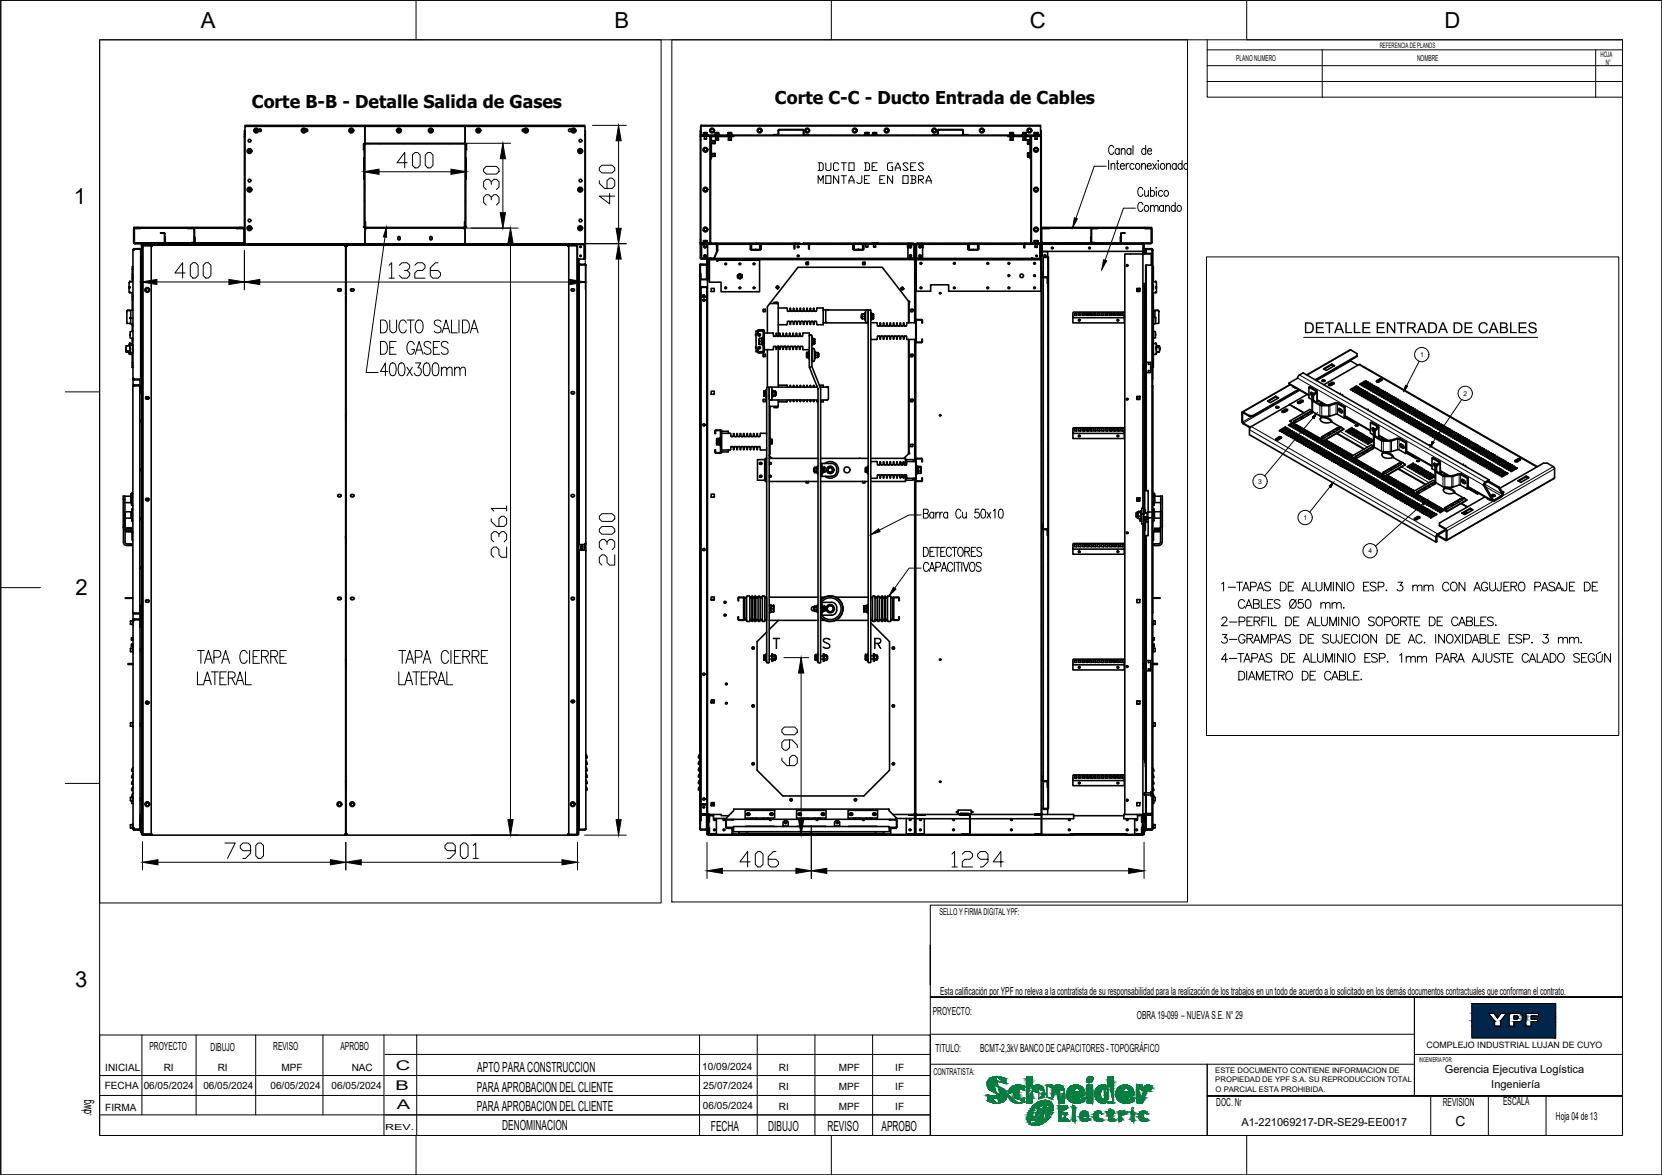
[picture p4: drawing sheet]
<svg xmlns="http://www.w3.org/2000/svg" width="420mm" height="297mm" viewBox="0 0 420 297" stroke-linecap="round" stroke-linejoin="round" font-family="sans-serif">
<defs><g id="words">
<g font-size="7.5">
<text x="99.5" y="43.7">400</text>
<text x="127.4" y="52.9" transform="rotate(-90 127.4 52.9)">330</text>
<text x="156.6" y="52.9" transform="rotate(-90 156.6 52.9)">460</text>
<text x="43.4" y="71.6">400</text>
<text x="97.4" y="71.6">1326</text>
<text x="129.5" y="142.2" transform="rotate(-90 129.5 142.2)">2361</text>
<text x="156.6" y="143.9" transform="rotate(-90 156.6 143.9)">2300</text>
<text x="202.8" y="194.7" transform="rotate(-90 202.8 194.7)">690</text>
<text x="56.1" y="218.4">790</text>
<text x="111.5" y="218.4">901</text>
<text x="186.3" y="220.5">406</text>
<text x="239.9" y="220.5">1294</text>
</g>
<text font-size="5.7" x="194.7" y="165.1">T S R</text>
<g font-size="5.6">
<text x="50.8" y="7">A</text>
<text x="155.3" y="7">B</text>
<text x="260.4" y="7">C</text>
<text x="365.2" y="7">D</text>
<text x="18.6" y="51.5">1</text>
<text x="19.1" y="150.5">2</text>
<text x="19" y="249.5">3</text>
</g>
<g font-size="4.5">
<text x="63.7" y="27.3">Corte B-B - Detalle Salida de Gases</text>
<text x="195.9" y="26.3">Corte C-C - Ducto Entrada de Cables</text>
</g>
<g font-size="3.5">
<text x="120.5" y="275.9">PARA APROBACION DEL CLIENTE</text>
<text x="120.7" y="270.9">APTO PARA CONSTRUCCION</text>
<text x="120.5" y="280.9">PARA APROBACION DEL CLIENTE</text>
<text x="23.1" y="282.2" transform="rotate(-90 23.1 282.2)">.dwg</text>
<text x="126.9" y="285.7">DENOMINACION</text>
<text x="179.7" y="285.9">FECHA</text>
<text x="194.2" y="285.9">DIBUJO</text>
<text x="209.2" y="285.9">REVISO</text>
<text x="222.8" y="285.9">APROBO</text>
<text x="368" y="284.7">C</text>
</g>
<g font-size="3.4">
<text x="99.9" y="275.4">B</text>
<text x="100.1" y="270.4">C</text>
<text x="100.3" y="280.3">A</text>
</g>
<g font-size="2.8">
<text x="237.7" y="251.5">Esta calificación por YPF no releva a la contratista de su responsabilidad para la realización de los trabajos en un todo de acuerdo a lo solicitado en los demás documentos contractuales que conforman el contrato.</text>
<text x="235.8" y="256.5">PROYECTO:</text>
<text x="287.4" y="257.5">OBRA 19-099 – NUEVA S.E. N° 29</text>
<text x="37.8" y="265.5">PROYECTO</text>
<text x="53.2" y="265.7">DIBUJO</text>
<text x="69.1" y="265.5">REVISO</text>
<text x="86.1" y="265.6">APROBO</text>
<text x="236.5" y="265.8">TITULO:</text>
<text x="247.8" y="265.8">BCMT-2,3kV BANCO DE CAPACITORES - TOPOGRÁFICO</text>
<text x="365.3" y="271.3">Gerencia Ejecutiva Logística</text>
<text x="377" y="275.2">Ingeniería</text>
<text x="307.5" y="279.6">DOC. Nr</text>
<text x="364.7" y="279.6">REVISION</text>
<text x="380" y="279.4">ESCALA</text>
<text x="313.8" y="284.5">A1-221069217-DR-SE29-EE0017</text>
<text x="393.3" y="283.2">Hoja 04 de 13</text>
</g>
<g font-size="2.5">
<text x="26.5" y="275.3">FECHA</text>
<text x="26.6" y="270.6">INICIAL</text>
<text x="36.3" y="275.4">06/05/2024</text>
<text x="41.4" y="270.6">RI</text>
<text x="51.4" y="275.4">06/05/2024</text>
<text x="55" y="270.6">RI</text>
<text x="68.4" y="275.4">06/05/2024</text>
<text x="71.2" y="270.6">MPF</text>
<text x="83.8" y="275.4">06/05/2024</text>
<text x="88.9" y="270.6">NAC</text>
<text x="177.5" y="270.4">10/09/2024</text>
<text x="177.8" y="275.4">25/07/2024</text>
<text x="196.9" y="275.7">RI</text>
<text x="196.9" y="270.6">RI</text>
<text x="212.1" y="275.7">MPF</text>
<text x="212.1" y="270.6">MPF</text>
<text x="226.3" y="275.7">IF</text>
<text x="226.3" y="270.6">IF</text>
<text x="26.6" y="280.9">FIRMA</text>
<text x="177.7" y="280.3">06/05/2024</text>
<text x="196.9" y="280.6">RI</text>
<text x="212.1" y="280.6">MPF</text>
<text x="226.3" y="280.6">IF</text>
</g>
<g font-size="2.4">
<text x="237.5" y="231.4">SELLO Y FIRMA DIGITAL YPF:</text>
<text x="236" y="271.6">CONTRATISTA:</text>
</g>
<text font-size="2.2" x="360.6" y="265">COMPLEJO INDUSTRIAL LUJAN DE CUYO</text>
<g font-size="2.1">
<text x="312.5" y="15.4">PLANO NUMERO</text>
<text x="358.2" y="15.3">NOMBRE</text>
<text x="97.4" y="285.7">REV.</text>
</g>
<g font-size="1.9">
<text x="348.8" y="12.2">REFERENCIA DE PLANOS</text>
<text x="404.6" y="14.5">HOJA</text>
<text x="406" y="16.4">N°</text>
<text x="307.2" y="271.3">ESTE DOCUMENTO CONTIENE INFORMACION DE</text>
<text x="307.2" y="273.6">PROPIEDAD DE YPF S.A. SU REPRODUCCION TOTAL</text>
<text x="307.3" y="276.1">O PARCIAL ESTA PROHIBIDA.</text>
</g>
<g font-size="1.7">
<text x="359" y="90.2">1</text>
<text x="370" y="100.1">2</text>
<text x="318.1" y="122.3">3</text>
<text x="329.5" y="131.4">1</text>
<text x="345.9" y="139.9">4</text>
<text x="358.8" y="268.4">INGENIERIA POR:</text>
</g>
</g></defs>
<!-- layer: Visible (ISO) -->
<g fill="#000">
<circle cx="219.2" cy="33.9" r=".2"/>
<circle cx="221.1" cy="33.9" r=".2"/>
<circle cx="32.8" cy="71.3" r=".2"/>
<circle cx="32.8" cy="74" r=".2"/>
<circle cx="41.7" cy="61.4" r=".2"/>
<circle cx="177.1" cy="70.6" r=".2"/>
<circle cx="217" cy="63.2" r=".2"/>
<circle cx="231.4" cy="65.3" r=".2"/>
<circle cx="263" cy="65.5" r=".2"/>
<circle cx="263.3" cy="61.3" r=".2"/>
<circle cx="263.3" cy="61.4" r=".2"/>
<circle cx="289.8" cy="63.8" r=".2"/>
<circle cx="292.2" cy="74" r=".2"/>
<circle cx="292.2" cy="71.3" r=".2"/>
<circle cx="31.8" cy="88.3" r=".2"/>
<circle cx="32.8" cy="86.9" r=".2"/>
<circle cx="32.8" cy="89.6" r=".2"/>
<circle cx="32.8" cy="87.5" r=".2"/>
<circle cx="32.9" cy="88.6" r=".2"/>
<circle cx="32.9" cy="89" r=".2"/>
<circle cx="292.2" cy="89.6" r=".2"/>
<circle cx="292.2" cy="86.9" r=".2"/>
<circle cx="292.2" cy="88.1" r=".2"/>
<circle cx="293.2" cy="88.3" r=".2"/>
<circle cx="338.8" cy="99.7" r=".2"/>
<circle cx="339.4" cy="100" r=".2"/>
<circle cx="37" cy="100.5" r=".2"/>
<circle cx="208.5" cy="118.2" r=".2"/>
<circle cx="208.5" cy="119.4" r=".2"/>
<circle cx="345.8" cy="103.7" r=".2"/>
<circle cx="361.4" cy="112.7" r=".2"/>
<circle cx="362" cy="113" r=".2"/>
<circle cx="370" cy="117.6" r=".2"/>
<circle cx="370.5" cy="117.9" r=".2"/>
<circle cx="33.1" cy="133.6" r=".2"/>
<circle cx="87.4" cy="135.9" r=".2"/>
<circle cx="147.8" cy="139.1" r=".2"/>
<circle cx="289.7" cy="132" r=".2"/>
<circle cx="289.8" cy="132" r=".2"/>
<circle cx="291.9" cy="134" r=".2"/>
<circle cx="293.8" cy="133.1" r=".2"/>
<circle cx="35.5" cy="153.3" r=".2"/>
<circle cx="35.6" cy="158.5" r=".2"/>
<circle cx="188.3" cy="151.3" r=".2"/>
<circle cx="188.3" cy="156.5" r=".2"/>
<circle cx="194.9" cy="153.1" r=".2"/>
<circle cx="195.6" cy="154.7" r=".2"/>
<circle cx="195.6" cy="153.1" r=".2"/>
<circle cx="208.5" cy="153.3" r=".2"/>
<circle cx="208.5" cy="154.5" r=".2"/>
<circle cx="225.7" cy="151.3" r=".2"/>
<circle cx="225.7" cy="156.5" r=".2"/>
<circle cx="37" cy="177.5" r=".2"/>
<circle cx="33.9" cy="209.7" r=".2"/>
<circle cx="33.9" cy="209.5" r=".2"/>
<circle cx="35.4" cy="209.6" r=".2"/>
<circle cx="35.6" cy="206.1" r=".2"/>
<circle cx="231.4" cy="210.8" r=".2"/>
<circle cx="289.2" cy="205.9" r=".2"/>
<circle cx="289.8" cy="208.9" r=".2"/>
<circle cx="291.1" cy="209.7" r=".2"/>
</g>
<g fill="none" stroke="#000" stroke-width=".4">
<path d="M61.8 34l.1 .3M61.8 33l.1 1zM61.9 34v.1M61.9 34.4v.1M61.9 34.3l-.1 .2M61.9 31.9v-.2h85.9v.2M61.9 34.6h-.1v26.8l.1-.1M77.3 32.6a.35 .35 0 0 1 .5 .3 .35 .35 0 0 1-.5 .4M91.9 36.4v.1M92.1 36.5h.1v20.8h-.1zM92.2 36.2l-.3 .3M92.2 36.4l-.1 .1v1.3h-.2v-1.3"/>
<path d="M92.2 36.4h25.4l.1 .1M92.2 31.9h25.4v4.3h-25.4zM92.2 36.1v-4.2h-30.3v30h30.3v-4.4h-.3l.2-.2M117.6 36.2l.3 .3M117.6 36.5h.2v20.8h-.2zM117.6 36.1v-4.2h30.3v30h-30.3v-4.4h.3l-.1-.2M117.9 36.4v1.4h-.1v-1.3M132.5 32.6a.35 .35 0 0 0-.5 .3 .35 .35 0 0 0 .4 .4M144.4 32.8a.35 .35 0 0 0-.5-.2 .35 .35 0 0 0-.1 .6 .35 .35 0 0 0 .6-.1M147.9 34.3v27.3M147.9 33v1M148 34l-.1 .2"/>
<path d="M177 34l.3 .3M177 34v-.7l.2 .7M177 33.3v-.3l.2 .3M177 35.3v25.3M177.1 34.2l.1 .1M177.1 34l.2 .2M177.2 34.3l-.2 .3M177.2 35.3v25.3M177.2 31.7h85.9v.1h-85.9zM177.2 31.9l.1 2.3M177.2 31.9l-.1 1.1M177.2 31.8v.1"/>
<path d="M177.3 34.3l-.3 .2M177.3 34.4l-.1 .9-.2-.7M177.3 34.4h2.1M177.3 34.2h85.7M177.7 34.2v-.2h1.2v.2M177.8 33.6l.2-.1zM177.8 33.6v.3h.4M177.9 33.5v.1M177.9 37.8l.2 .4M177.9 33.9h.1M178 33.5h.4zM178.1 35.1h.5"/>
<path d="M178.1 34.4v.7M178.2 33.6v.3h.4M178.2 37.5h.4M178.2 37.5l-.3 .3M178.2 37.5l.2-.1 .2 .2M178.4 33.5h.3zM178.6 34.4v.7M178.6 37.5l.1 .4M178.6 37.6l.2 .3M178.6 33.6v.3h.2v-.3M178.7 33.9v.1M178.7 33.9l.1 .1"/>
<path d="M178.7 37.9l-.2 .4-.4-.1M178.8 33.6h.1M178.8 37.9l-.1 .3-.3 .1-.3-.1M178.8 33.9l-.9 .1M179.4 34.3l.2 .3v26.7l-.2 .3M179.4 34.4l.1 .1v26.8l-.1 .2M179.7 32.8v.4l.3 .2M179.7 32.8l-.2 .2 .3 .4h.2M179.8 35.6h.9M179.8 38.8h.9M179.8 35.9h.8M179.8 39.2h.8"/>
<path d="M180 32.6l.4 .2M180 32.6l-.3 .2M180 32.6h.3l.1 .2M180 34.3l-.4 .4M180.4 32.8v.4l-.4 .2M180.4 32.8l.1 .2-.2 .4h-.3M180.6 35.6l.1 .1v.5l-.9 .1M180.6 38.8l.1 .1v.6h-.9M180.6 36.3h.1M180.7 34.2v-.2h1.2v.2M180.7 35.6h.1M180.7 38.8h.1"/>
<path d="M180.8 35.6v.7M180.8 38.8v.7h-.2M180.8 36.3h-.1M180.8 33.5h.2zM180.8 33.6v.3h.5M180.9 33.9h.1M180.9 34.5v.8l.6 .1 .1-.1M181 33.5h.5zM181.3 33.6v.3h.4M181.3 34.5v.8M181.5 33.5l.2 .1zM181.6 34.5v.9h-.7v-.1"/>
<path d="M181.6 33.9h.1M181.7 33.9h.1M181.7 33.6v.3M181.7 33.9v.1M181.7 33.9l-.9 .1M183.9 34.2v-.2h1.2v.2M184.1 33.5h.2zM184.1 33.6v.3h.4M184.2 34.5v.8l.1 .1 .6-.1M184.3 33.5h.4zM184.5 33.6v.3h.4M184.5 34.5v.8"/>
<path d="M184.7 33.5l.2 .1zM184.9 34.5v.9h-.7v-.1M184.9 33.9h.1M184.9 33.9v.1M184.9 33.9h-.8v.1M184.9 33.6v.3M185.5 34.3v.2l-5.6 .1-.1 5.5h-.2M191.7 32.8a.41 .41 0 0 0 .3 .6 .41 .41 0 0 0 .4-.6M191.7 32.8l.3-.2 .4 .2M191.7 32.8a.42 .42 0 0 0 .3 .6 .42 .42 0 0 0 .4-.6M191.7 32.8l.1-.2h.5l.1 .2M196.6 34h-1l1 .2"/>
<path d="M196.7 33.9l-.1 .1M196.7 33.9v-.9l.3-.3h6l.2 .3v.9M196.8 33.9l-.2 .3M196.9 33.9l.1-1h6l.1 1M203.1 33.9l.3 .3h1l-1.2-.3M203.7 32.8v.4l.4 .2M203.7 32.8l-.1 .2 .2 .4h.3M204.1 32.6a.41 .41 0 0 1 .4 .4 .41 .41 0 0 1-.4 .4M204.1 32.6l-.4 .2M204.1 32.6a.43 .43 0 0 1 .5 .4 .43 .43 0 0 1-.5 .4M215.7 32.8v.4l.4 .2M215.7 32.8l-.1 .2 .3 .4h.2"/>
<path d="M216.1 32.6l.3 .2M216.1 32.6l-.4 .2M216.1 32.6l.4 .2M216.4 32.8v.4l-.3 .2M216.5 32.8l.1 .2-.2 .4h-.3M218.5 34.2v-.2h1.3v.2M218.7 33.6l.1-.1zM218.7 33.6v.3h.2M218.7 34v-.1l.9 .1M218.8 33.9h.1M218.8 33.5h.4zM218.9 33.6v.3h.5v-.3"/>
<path d="M219.1 33.9l.1 .1M219.2 33.5h.3zM219.2 33.9l.1 .1M219.5 33.5l.1 .1zM219.6 33.6v.3h-.2M220.5 34.2v-.2h1.2v.2M220.6 33.6l.1-.1zM220.6 33.6v.3h.3M220.7 34v-.1l.8 .1M220.7 33.5h.4zM220.9 33.6v.3h.5v-.3M221.1 33.9l.1 .1"/>
<path d="M221.1 33.5h.4zM221.6 33.6h.1M221.6 33.6v.3h-.2M223.8 32.8v.4l.3 .2M223.8 32.8l-.1 .2 .2 .4h.3M224.1 32.6l-.3 .2M224.1 32.6a.41 .41 0 0 1 .5 .4 .41 .41 0 0 1-.5 .4M224.2 32.6l-.4 .2M224.2 32.6a.43 .43 0 0 1 .4 .4 .43 .43 0 0 1-.4 .4M235.8 32.8v.4l.4 .2M235.8 32.8l-.1 .2 .2 .4h.3M236.2 32.6l-.4 .2"/>
<path d="M236.2 32.6a.41 .41 0 0 1 .4 .4 .41 .41 0 0 1-.4 .4M236.2 32.6a.43 .43 0 0 1 .5 .4 .43 .43 0 0 1-.5 .4M237 33.9l-1.1 .3h1l.3-.3M237 33.9v-.9l.3-.3h6l.2 .3v.9M237.2 33.9l.1-1h6l.1 1M243.4 33.9l.3 .3M243.5 33.9l.2 .1M243.7 34h1l-1 .2M254.8 34.3v.2l5.5 .1 .1 5.5h.2v-4.8M255.1 34.2v-.2h1.3v.2M255.3 33.5h.2zM255.3 33.6v.3h.5"/>
<path d="M255.4 33.9h.1M255.4 34.5v.9h.7v-.1l-.1 .1-.6-.1M255.5 33.5h.5zM255.8 33.6v.3h.4M255.8 34.5v.8M256 33.5l.2 .1zM256.1 34.5v.8M256.2 33.9h.1M256.2 33.9l-.9 .1M256.2 33.6v.4M258.4 34.2v-.2h1.2v.2M258.6 33.5h.2z"/>
<path d="M258.6 33.6v.3h.4M258.6 34.5v.9h.8v-.1l-.2 .1-.6-.1M258.8 33.5h.4zM259 33.6v.3h.4M259 34.5v.8M259.2 33.5l.2 .1zM259.4 34.5v.8M259.4 33.9h.1M259.4 33.6v.3M259.4 33.9v.1M259.4 33.9h-.8v.1M259.8 38.8v.3z"/>
<path d="M259.8 39.1v.4zM259.8 39.5v.2zM259.8 35.6v.3zM259.8 35.9v.4zM259.8 36.4h.1M259.8 38.7h.1M259.8 35.4v.2zM259.8 35.4h.3v.3h-.3M259.8 38.7h.3v.2h-.3M259.8 39.4h.3M259.8 36.2h.3M259.9 32.8l-.1 .2 .2 .4h.2"/>
<path d="M259.9 32.8v.4l.3 .2M260.1 38.9v.8h-.3M260.1 35.7v.7h-.3M260.1 38.8h.1M260.1 39.5h.1M260.1 35.5h.1M260.1 36.3h.1M260.2 34.3l.4 .4M260.2 32.6l-.3 .2M260.2 32.6l.4 .2M260.3 38.8h-.2l.2 .8M260.3 35.5h-.2l.2 .8"/>
<path d="M260.4 38.6h-.1v1.2h.1M260.4 35.3h-.1v1.2h.1M260.6 32.8v.4l-.4 .2M260.6 32.8l.1 .2-.2 .4h-.3M260.6 34.3v1l.2-.7M260.8 34.3h.1M260.8 35.3v25.3M260.9 34.3l-.3 .2M260.9 34.4l-.2 .1M260.9 34.4l2.2 .2M261.3 34.2v-.2h1.2v.2M261.5 33.6l.1-.1z"/>
<path d="M261.5 33.6v.3h.2M261.5 37.8l.1 .4M261.5 37.8v.2l.2 .2M261.5 34v-.1l.8 .1M261.6 33.9h.1M261.6 33.5h.4zM261.7 35.1h.5M261.7 34.4v.7M261.7 33.6v.3h.5M261.8 37.5a.41 .41 0 0 1 .5 .4 .41 .41 0 0 1-.7 .3M261.8 37.5l-.3 .3M261.8 37.5a.42 .42 0 0 1 .5 .4 .42 .42 0 0 1-.6 .3"/>
<path d="M262 33.5h.3zM262.2 34.4v.7M262.2 33.6v.3h.2v-.3M262.3 33.9v.1M262.3 33.9h.1M262.4 33.6h.1M263 34.3l.2 .3v26.8l.2 .2M263 34.4l.1 .1M263.1 34l-.1 .2M263.1 31.8v2.3M263.1 34.3h.1M263.1 34.5v.1"/>
<path d="M263.1 34v-.7l.1 .7M263.1 33.3v-.3l.1 .3M263.1 34.6v26.7M263.2 34l-.2 .3h-85.8M33.9 57.9v3.4M33.9 57.9l-.1 3.5M33.9 57.6l-.1 .3M34.1 57.7l-.2 .2M34.1 57.7l27.4-.1-1.2 .1M34.1 57.7h27.4M34.1 57.7l1.4 .1h-1.5v3.6M34.5 57.5h-.6l.6 .1"/>
<path d="M34.5 57.5l.5 .1zM34.6 57.6h.4zM34.8 57.6l-.2 .1M35 57.5h25.6M35.5 57.7h12M41.6 59.1l-1-.2h.9l.2 .2M41.6 59.1v2.3h-7.6M41.7 59.1v2.3M48.9 57.7l.2 .2 .1 3.5M48.9 57.8l.2 3.6M49 57.7h-1.5l1.5 .1M49 57.7h12.5"/>
<path d="M60.3 57.6h1.2l-1.2 .1M60.3 57.6l1.2 .1-1-.1M60.3 57.7h1.2M60.3 57.7h.1M60.3 57.6v.1M60.6 57.5l.5 .1zM61.1 57.5h.6l-.6 .1M61.5 57.6l-12.5 .1M61.5 57.6h-26.7l.4 .1M61.5 57.6h.1M61.5 57.6v.1M61.7 57.9l-1.8-.2h1.7l.2 .2"/>
<path d="M61.7 57.9h.1M61.7 57.9v3.5M61.7 57.6v.2M92.2 57.3l.4 .4M92.2 57.3v-1.3h.2v1.3l.2 .2M92.2 57.8h.4v-.1h24.7v.1h.3v4.1h-25.4zM92.6 57.5h24.7l.1-.2v-1.3h.2v1.3l-.3 .4M177.9 57.9l.2 .4M177.9 47.9l.2 .4M178.1 58.3l.4 .1M178.1 48.3h.4M178.1 58.3l.1 .2 .3-.1"/>
<path d="M178.1 48.3l.1 .1h.3M178.2 57.6l.4 .1M178.2 57.6l-.3 .3M178.2 47.6h.4M178.2 47.6l-.3 .3M178.2 57.6l.2-.1 .2 .2M178.2 47.5h.2l.2 .1M178.2 47.5l-.3 .4M178.6 57.7l.1 .4M178.6 47.6l.1 .4M178.6 57.7l.2 .4M178.6 47.6l.2 .4"/>
<path d="M178.7 58.1l-.2 .3M178.7 48l-.2 .3M178.8 58.1l-.1 .2-.2 .1M178.8 48l-.1 .3-.2 .1M260.6 40.1v20.5M261.5 57.9l.1 .4M261.5 47.9l.1 .4M261.5 57.9v.3l.2 .1M261.5 47.9v.2l.2 .2M261.8 57.6a.41 .41 0 0 1 .5 .5 .41 .41 0 0 1-.7 .2M261.8 57.6l-.3 .3M261.8 47.6a.41 .41 0 0 1 .5 .4 .41 .41 0 0 1-.7 .3"/>
<path d="M261.8 47.6l-.3 .3M261.8 57.6a.42 .42 0 0 1 .5 .5 .42 .42 0 0 1-.6 .2M261.8 47.5a.42 .42 0 0 1 .5 .5 .42 .42 0 0 1-.6 .3M261.8 47.5l-.3 .4M263.2 57.9l.2-.2h1.9l-2 .2M263.3 57.8v-.3h27.8v.3M263.3 57.9h.1M263.3 57.9l.1 3.6M263.5 57.6l27.5 .1zM283.3 59.1v2.3M283.3 59.1l.2-.2h.9l-1 .2M283.4 59.1l.1 2.3 2.9 .1-2.9 .1"/>
<path d="M291.1 57.9l-.2-.2h-1.4l1.5 .1v3.6l-2.5 .1 2.4 .1M32.8 72.5h-.2v.2l.2 .1M33.4 68v1.3h.2M33.4 69.3v.4h.2M33.4 69.7v.4h.2M33.4 75.4v.4h.2M33.4 74v.4h.2M33.4 74.4v.4h.2M33.4 70.1v.3h.2M33.4 70.4v.3h.2M33.4 71.3h-.6l-.2 .1v1l.2 .1v.3h-.2l.1 1.1 .7 .1M33.4 70.7v.6"/>
<path d="M33.4 74.8v.2M33.4 75.8v2.6M33.6 67.4h-.2v.6h.2M33.6 75h-.2v.4h.2M33.6 78.4l-1.5 .2v.2l.2-.3 .7 .1v1.6l-.2 .2h.2v1.4h-.9v-3M33.6 63.1v32.7M33.7 63.2h-.1h.3M33.7 63.1v.1M33.7 63.2h.1M33.8 61.4l.2 .2M33.9 61.4l.2 .2M33.9 63l-.1 .1"/>
<path d="M33.9 63l-.2 .1M33.9 62.9l-.2 .1v.1M34 63l-.1 .2M34 62.9v.1M34 61.4l.1 .1M34 61.5h7.5M34.1 61.6h2M35.3 63l.3 .1v32.6l-1.6 .2M35.3 62.9h-1.3v.1h1.3M35.3 63h-1.4M35.3 63h.1M35.4 63l-.1-.1 .2 .2"/>
<path d="M35.6 74.9v.7M35.6 63.9h.1M35.6 64.2h.2M35.6 70h.2M35.6 66.8h.2M35.6 78.8h.2M35.6 63.9v.2h.2M35.8 61.6v.2M35.8 61.9v34.5M36.1 61.8l-.2 .1M36.1 61.6l-.3 .3M36.1 61.6h3.2v.2h-3.2"/>
<path d="M36.1 61.6v.2M36.1 62.2h2.1M37 72.9h.4M37 72.9l-.2 .4M37.4 72.9a.41 .41 0 0 1 0 .8 .41 .41 0 0 1-.6-.4M37.4 72.9a.43 .43 0 0 1 .1 .8 .43 .43 0 0 1-.7-.4M38.4 62.1l-.2 .1v148.8h.2M38.4 62l48.8 .1M38.4 62.1l-.2 .1M39 61.8h.1M39.3 61.7v.1M39.3 61.9h-3.5"/>
<path d="M39.3 61.7v-.1h22.3v.1M39.3 61.7h22.3M39.3 62h.1M39.4 61.7l-.1 .1M39.4 62l-.1-.1 .2 .1M39.5 61.9h.1M39.5 61.9v-.1v.2M39.6 61.7h-.1M41.5 61.7v.1M41.6 61.4l-.1 .1M41.6 61.5l-.1 .1M41.7 61.4l-.2 .2h-7.4"/>
<path d="M41.7 61.5h.1M41.7 61.5l.1 .1M41.7 61.4v-1.5l.1 1.5M41.7 61.4l.2 .2 7.2-.1M41.8 61.4h6.6M41.8 61.4l.1 .1M41.8 61.5h7.2M42.5 61.7v.1M42.9 61.7v.1M43.8 61.7v.1M45.7 61.7v.1M46.3 61.7v.1"/>
<path d="M48.4 61.5v-.2h.5v.2M48.9 61.4h.2M49 61.4l-.1 .1M49.1 61.4l-.2 .2M49.1 61.4l.3 .2h12.2l.2-.2 .1 .2M49.1 61.4v-1.5l.2 1.5M49.1 61.5h.1M49.2 61.5l.1 .1M49.3 61.4l.1 .1M49.3 61.4h12.4M49.3 61.5h12.3M49.9 61.7v.1"/>
<path d="M61.6 61.6h.2v.3M61.6 61.7l-1.4 .1h1.4l.1 .2h-1.5v-.2h-20.7M61.7 61.4l-.1 .1M61.7 61.3v.1M61.8 61.9v.1M61.8 61.9h.1M61.9 61.3v.1M61.9 61.6l-.1 .3-.2-.2M61.9 61.9v.1M61.9 61.8v.1M62.1 61.9l-.1 .1M85.4 73.1v.4"/>
<path d="M85.6 73.6l-.3-.3 .3-.3 .6 .2v.2l-.2 .2M85.6 73.6h.4M86.2 73.1v.4M87.2 62v.2h.2M87.2 62.1v.1M87.3 62.2l.1 148.7M87.4 74.3h.1M87.4 75.2h.1M87.4 75.7h.1M87.4 73.9h.1M87.4 74.4h.1M87.4 74.6h.1"/>
<path d="M87.4 75h.1M87.4 63.7h.1M87.5 74h-.1M87.5 62.1l.1 .2zM87.6 62.2h.1M87.6 62.1h.1M87.7 62.1h.1M87.7 62.1l-.1-.1v.3M88.7 73.1v.4M88.9 73l-.3 .3 .3 .3M88.9 73.6h.3M88.9 73h.3"/>
<path d="M89.2 73l.3 .3-.3 .3M89.5 73.1v.4M93.8 61.9v.1M100.6 60.4l.3 .3 .3-.3M100.6 60.1l.3-.3 .3 .3M100.6 60.1v.3M101.2 60.1v.3M108.6 60.1v.3M108.6 60.4l.3 .3 .3-.3M108.6 60.1l.3-.3 .3 .3M109.2 60.1v.3M143.6 62l.1 .1z"/>
<path d="M143.6 62.1h-.1M143.6 62h-55.9v.2h-.2v148.7h.2M143.6 62v.2h.2v148.7M143.7 62.1v.1l.1-.1M143.7 62.1h2.2M144.6 73.6l-.2-.3 .3-.3 .5 .2v.2l-.2 .2M144.7 73.6h.3M145.9 62.1l.1 148.9zM146 65.5h1.7M146.3 65.5v145.5h-2.6M146.3 69.1h.1M146.4 66.8l.2 .1z"/>
<path d="M146.4 66.9v70.8h1.4M146.4 66.9v2.2M146.5 65.5l-.2 .2v1.9M146.6 66.9h.1M146.6 66.8h.1M146.6 62.4h.3M146.7 66.8l1.1 .1zM146.8 62.2v.2l-.2 .1M146.9 62.3l-.1 .2M147.7 61.9v3.6M147.7 65.2h.1M147.8 61.8v.1"/>
<path d="M147.8 65.2l-.2 .1M147.8 61.9v3.3h.2v-3.3M147.8 61.9h.2M147.8 66.8l.3 .3-1.7-.2M147.9 61.7l.1 .2M147.9 67h.1M148 65.2l-.4 .3M148.1 67.1v70.3M176.9 67.1v70.3M176.9 67v.1M176.9 67.1v142.4M177 61.3l.3 .3"/>
<path d="M177 61.3l.2-.7 .1 .9M177 61.3v.3h4.1M177.1 72.5h1.6v.2h-1.6zM177.1 72.7h.1v133h-.1zM177.2 66.8h1.4v.1h-1.4M177.2 66.8l-.3 .3M177.2 61.6l-.1 .1M177.2 66.9l-.2 .2M177.2 66.9l-.1 .1M177.2 74.8l1.5 .2M177.2 61.9h.2v3.3h-.2M177.3 70.6l-.3-1.5 .1 1.5 .2 .1"/>
<path d="M177.3 61.5h2.1M177.3 70.7h1.4M177.3 72.6l-.1 .2M177.3 65.5h.1M177.3 61.6l-.3 .3v3.3l.3 .3M177.3 61.8l-.1 .1v3.3l.1 .1M177.4 61.8h3.6l.1 .1M177.4 65.5h1.1M177.4 65.3h2.2M177.4 61.8l.7 .1M177.7 61.5v-.2h1.2v.2M177.8 60.9l.2-.1z"/>
<path d="M177.8 60.9v.3h.4M177.9 60.8v.1M177.9 61.2h.1M178 60.8h.4zM178.1 62.2v.4l.4-.1M178.1 62.2v.4l.3-.1-.2 .1-.1-.3M178.1 62.4h.5M178.1 61.8v.6M178.2 60.9v.3h.4M178.4 60.8h.3zM178.5 65.3l.4 .4v1.9h-.2v-1.9l-.2-.2M178.6 61.9h.3v3.3l-1.6 .1"/>
<path d="M178.6 61.8v.6M178.6 70.6v-3.7h-1.4l-.1 .1v142.6l.1 .1M178.6 60.9v.3h.2v-.3M178.6 69.1h.1M178.6 75.1h-1.4h.1M178.7 75l-.1 .1M178.7 72.7v2.3M178.7 75.1v128.1M178.7 61.2v.1M178.7 61.2l.1 .1M178.8 60.9h.1M178.7 67.6v3h-1.4"/>
<path d="M178.7 70.4h.2M178.8 61.2h-.9v.1M178.8 65.5l.1 4.9-.2 .2M178.8 65.6l.2-.2h1.3l-1.3 .2v4.8M178.9 70.7v135M179 70.4l-.3 .3M179 70.4l-.1 .6M179.5 65.3v-.1l.2 .1M179.6 65.3v.1M179.7 65.3h.8M179.7 65.3v.1M179.8 72.9h.8v.8h-.8z"/>
<path d="M179.8 61.5l1.1 .1zM180.4 65.4l-1.3 .2 1.4-.1M180.5 65.5h48.9M180.6 65.3h48.8M180.9 61.5h.2M181 61.6l.3 .1v.7h-.1v-.5M181.1 61.5l9.8 .1zM181.2 62.4v.9h.1M181.3 61.8h8.4M181.3 63.3l-.9 2.1M181.3 63.3l.1-1.3v1.3M181.4 65.5v.1h49.7v-.1"/>
<path d="M181.4 63.4l-.9 2.1M181.4 65.6v.4h-.2v-.4h-1.9v5.7h3v2.5h9.7v-8M189.8 63l-.1-1.2v1.3l1.4 .1-1.2-.1M189.8 61.8h.1M189.8 62.9l.1 .1M189.8 62.4v.5M190 62.4v.5h-.2M190.1 61.6l-.3 .1v.7h.2l.1-.6M190.1 61.6h1.9M191.1 63.1h.1M191.1 63.1v.1M191.1 61.5l9.9 .1z"/>
<path d="M191.9 61.6l.3 .1 .1 .7h-.2l-.2-.6h-1.8M192 65.6v.2h-10.6M192.1 62.4v.5h.2v-.5M192.2 61.8h.1M192.3 61.8l-.1 1.2M192.3 61.8l.1 1.2M192.4 62.9l-.2 .3h-1.1l1.1-.1M192.4 61.8h8.4M192.9 78.2h.6v.6h-.6zM193 78.2v.6M194.6 76.7h2.1M196.3 72.5v.3"/>
<path d="M196.4 72.4l.4 .2-.4 .3M196.5 72.2l.5 .4-.4 .5-.4-.4zM196.6 76.7l-.2-.1h-.7v-.2h.9l.1 .3M196.7 77.9h2.2l.2 .7M196.7 76.7v8.3M199.1 78.6h.5M199.7 78.6l.1-.7 .1 .7M199.9 78.6l.2 .1M200.5 78.6l-.4 .1M200.6 78h.1l.1 .6M200.6 78l-.1 .6M200.8 62.4v.5h.1v-.5"/>
<path d="M200.8 78.6h.5M201 61.6h3.4M201 61.5h.1M201.1 61.6l-.4 .3M201.1 61.8l-.2 .6h-.1v-.5M201.1 61.5l1.1 .1zM201.3 78.6l.2-.7 .1 .7M201.6 78.6h.6M202.2 78.6l.1-.7 .2 .7M202.4 78.6h.6M203.1 61.5l1.1 .1zM203.1 78h.1l.1 .6"/>
<path d="M203.1 78l-.1 .6M203.3 78.6h.6M203.8 66.3h.6v.6h-.6zM203.9 78.6l.1-.7 .2 .7M204.1 78.6h.6M204.2 61.5h.2M204.3 61.6l.3 .1v.7h-.2l-.1-.6h-3.2M204.4 61.5l12.5 .1zM204.4 62.4v.5h.2v-.5M204.6 61.8h11M204.8 78h.1l.1 .6M204.8 78l-.1 .6"/>
<path d="M205 78.6l.1 .1M205.1 78.7h.3M205.6 78.6l-.2 .1M205.6 78.6l.1-.7 .1 .7M205.8 78.6h.6M206.4 78.6l.1-.7h1.6v4.2h-1.6l-.1-.7M208.1 78.5l.5-.2 .2 .2M209.4 78.4l-.6-.1v.2M215.7 61.8h.1M215.8 62.4v.5h.1v-.5M215.8 63l-.2-1.2 .1 1.3 1.3 .1-1.2-.1M215.9 61.9l.2-.1h1.8l.2 .1"/>
<path d="M216.1 61.6l-.3 .1v.7h.1v-.5M216.1 61.6h1.8M217 63.1v.1M217.1 61.5l12.5 .1zM217.8 79.6v.8M217.8 79.6h.1M217.9 61.6l.3 .1v.7h-.1v-.5M218 79.4h.1M218 79.4v1.2v-1.2M218 79.4h.6v1.1M218 80h.6M218.1 62.4v.5h.1"/>
<path d="M218.1 66.3h.6v.6h-.6zM218.2 61.8h.1M218.2 62.4v.5M218.2 62.9v.1M218.3 61.8v1.3l-1.3 .1 1.2-.1M218.3 61.8v1.2M218.4 61.8h11.1M218.6 79.4h.1M218.8 79h-.2v1.9h.2M218.9 61.8v.6h.5v-.6M218.9 62.4h.5M219.1 78.3l-.3 .3v2.8l.3 .2"/>
<path d="M219.1 78.4l.4 .2M219.1 78.4h-10.2l-.2 3 .3 .2M219.5 78.5l.5-.2 .1 .2v88.8l-.1 .2-.5-.2M219.5 78.5v88.9M220.1 79h.2v1.9h-.2M220.3 79.4h.1M220.4 79.7h.4M220.5 61.4l1.5 .1M220.8 79.3v.2zM220.8 79.3h-.4v1.1M220.8 79.5v.5zM220.9 61.8v.6h.5v-.6"/>
<path d="M220.9 62.4h.5M227.7 72.9l.4-.4 .4 .5-.5 .4zM227.8 72.8l.3 .4 .2-.4M228 72.7h.2M229.5 62.7v2.5h1.7M229.6 61.9l.1-.1h1.5v3.4l-.2 .1h-1.6v.2h1.7M229.6 61.9h1.5M229.6 61.6h1.8l-.1 .2M229.6 61.5h.2M229.7 61.6l-.3 .1v1h.2v-.8M229.8 61.5l1.1 .1zM229.8 76.3h-.1v5.3"/>
<path d="M229.8 76.3l.2-.2h-.3l-6.7-8.5h-21.3l-7.7 9.9v6.7M229.8 76.3v5.3M230.2 78.2h.6v.6h-.6zM231 61.6l.4 .3M231.1 65.5h.4v15.5M231.1 65.6l.1 .2M231.2 61.9h-.1v3.3M231.2 65.5v16.1M231.4 65.2l.3 .3M231.4 65.2l-.4 .3M231.4 61.8v.1M231.4 65.2l-.1 .1z"/>
<path d="M231.4 61.9v3.3M231.4 65.3v16.3M231.4 61.8h.1M231.5 65.5h.2M231.5 65.2l.2 .1h1.7v.2h-1.7M231.5 61.9h1.7M231.5 61.9v3.3M231.6 65.5v.2h1.9v-.2M231.6 65.7v7.9h3.7v-1.6h4.5v1.6h23.4v-7.9M231.7 61.6l-.3 .3M231.7 61.9v3.3h-.2M231.8 61.5l1.1 .1z"/>
<path d="M232.8 66.4l-.2 .2 .2 .2M232.9 61.5h.2M233 61.6l.3 .1v1h-.1l-.1-.9h-1.4l-.2 .1M233.1 61.6h-1.7v.2M233.1 61.5l12.9 .1zM233.2 62.7v2.5h-1.5M233.3 61.8h11.4M233.4 65.5h27.6M233.4 65.3h27.4M241.5 66.5v.2M244.8 61.8h.1M244.9 62.4v.5h.1v-.5"/>
<path d="M244.9 63l-.2-1.2v1.3l1.4 .1-1.2-.1M245.2 61.8l-.2 .6h-.1M245.2 61.6l-.3 .1v.7M245.2 61.6h1.8M246.1 63.1v.1M246.2 61.5l12.9 .1zM247 61.6l.3 .1v.7h-.1l-.2-.6h-1.8M247.2 62.4v.5h.1M247.3 61.8h.1M247.3 62.9l-.1 .1M247.3 61.8l.1 1.3-1.3 .1 1.1-.1M247.3 61.8v1.2"/>
<path d="M247.4 61.8h11.5M258.9 62.5v.2h.1v-.2M259.1 61.6h3.9M259.1 61.5h.2M259.2 61.6l-.3 .1v.8h.1l.2-.7h3.7M259.3 61.5l1.1 .1zM260.6 61.3l.3 .3M260.7 61.3l.2 .2M260.8 61.3l-.2-.7v1M260.8 61.6h.1M260.8 65.3v-.1l.2 .1M260.8 65.3v.2"/>
<path d="M260.9 65.2v.3M261.3 61.5v-.2h1.2v.2M261.5 60.9l.1-.1zM261.5 60.9v.3h.2M261.5 61.3v-.1h.8v.1M261.6 61.2h.1M261.6 60.8h.4zM261.7 62.4h.5M261.7 61.8v.6M261.7 60.9v.3h.5M262 60.8h.3zM262.2 62.3l-.1 .3-.3-.1"/>
<path d="M262.2 61.8v.6M262.2 60.9v.3h.2v-.3M262.3 61.2v.1M262.3 61.2h.1M262.4 60.9h.1M262.9 61.6l.3 .3v3.3l-.3 .3M262.9 61.8l.2 .1v3.3l-.2 .1M262.9 65.3h-1.9v.2h1.9M262.9 61.8v3.5M262.9 61.9l.1 3.4M262.9 65.5h.3M262.9 61.9h.2"/>
<path d="M263 65.2h.1M263.1 61.3v.1M263.1 61.6h.1M263.1 61.3l-.1 .2M263.1 61.3l-.1 .2h-2.1M263.2 65.5v.2h-29.7M263.2 61.3l-.2 .3M263.3 61.4l2.5 .1-2.4 .1M263.3 61.4h.1M263.4 61.5h12.3M263.5 63.6h1.4v1.3M263.5 63.5h25.5"/>
<path d="M263.5 69.8l.2 .2 1 .1 .2 .2M263.5 69.9v-1.1h-.1v1.2l1.3 .2 .1 1.4h.1v-1.3M263.6 61.6l-.3 .2 .1 2.7h.1l.1-2.8M263.6 61.6h2.6v.1M263.6 61.7h5.2M263.7 70.2v63.5M264.9 65v.1M264.9 65.1l-1.2-.3h1.1l.2 .3v139.2l-.2 .3h-1.1l1.2-.3M264.9 65.1h-1.2v4.9M264.9 65.1v139.2M265.8 61.5h3.3M266.2 61.6h2.6"/>
<path d="M268.8 61.6h9.3v.1h-9.3zM271.2 79l.2-.1h12.7l.1 .1v1.3h-13zM271.6 79.1h.6v.6h-.6zM272.6 79.1h.5v.6h-.5zM273.5 79.1h.6v.6h-.6zM274.5 79.1h.6v.6h-.6zM275.5 79.1h.6v.6h-.6zM275.7 61.4l-.1 .1M275.8 61.4l-.2 .2M275.8 61.4l-.1-1.5-.1 1.6h-6.5l6.5 .1M275.8 61.4l.1-3.7h1.6l-1.6 .2v3.5l1 .1-.8 .1M275.8 61.5h.1"/>
<path d="M275.8 61.4l.2 .2M275.9 61.4v.1M276 61.5h7.2M276 61.4v.1M276.1 61.5v-.2h.5v.2M276.5 79.1h.5v.6h-.5zM277.4 79.1h.6v.6h-.6zM277.5 61.5h3.9M278.1 61.6h2.6M278.1 61.7h2.6M278.4 79.1h.6v.6h-.6zM279.4 79.1h.6v.6h-.6z"/>
<path d="M280.4 79.1h.5v.6h-.5zM280.7 61.6h3.6v.1h-3.6zM281.3 79.1h.6v.6h-.6zM282.3 79.1h.6v.6h-.6zM283.2 61.4l-.1 .1M283.3 79.1h.6v.6h-.6zM283.3 61.4l-.2 .2M283.3 61.5h.1M283.3 61.4l-.1-1.5v1.5l-1.8 .1 1.7 .1M283.3 61.4l.2 .2M283.5 61.5h7.5M284.3 61.7h2.6"/>
<path d="M286.4 61.6h.5M286.9 61.5h1.6M287.4 73.5l.2 .1 .5-.1M287.4 73.1h.7M287.4 72.9h.8v.8h-.8zM288.1 73.3l-.1 .1M288.8 61.6l.3 .2M288.8 61.7l.2 .1M288.8 61.6h-1.9v.1l2.1 .2M288.9 63.9l.3 .3M289 61.9l-.1 2.3h.3M289.1 63.9l.1 .2"/>
<path d="M289.1 61.6v2.3M289.1 64.2h.1M289.2 64.1h1.8v.1h-1.8M289.2 61.6v2.5M289.4 73.4h.2M289.4 73.2h.2M289.4 71.7v58M289.5 63.1l-.1 .1M289.6 63l-.2 .1v1M289.6 63.1v.7l.2-.7M289.6 64.1v-.3l.2 .3M289.6 71.7h-.4v58"/>
<path d="M289.6 71.8v1.6M289.7 62.9l-.3 .2M289.7 62.9h1.4M289.7 62.9v.1M289.9 63h.1M289.8 67h-.2v56.4M289.8 67v56.4M289.8 67h1.5M289.9 62.9l-.3 .2M291 63h.1M291 62.9h.1M291 64.2v2.8"/>
<path d="M291.1 62.9l.3 .2M291.1 63l.1 .1M291.1 63l.2 .1M291.1 63h-1.3M291.1 61.4l-.2 .2M291.2 61.3h.1M291.2 61.3l-.1-3.4v3.5M291.3 63.1v146.4M291.4 63.2v32.6M291.4 63.2h.1M291.4 69.7h.2v.4h-.2M291.4 69.3h.2v.4"/>
<path d="M291.4 68h.2v1.3M291.4 75.8h.2v5.7M291.4 75.4h.2v.4M291.4 75h.2v.4M291.4 74.8h.2v.2M291.4 74.4h.2v.4M291.4 70.3h.2v.4h-.2M291.4 72h.2v1.3h-.2M291.4 63.1v146.4M291.4 67.4h.2v.6M291.6 70.7v.6l.8 .1v1l-.2 .1 .2 .3v1l-.8 .2M291.6 78.4h1.1l.2 .3-.2-.2-.7 .1v1.6"/>
<path d="M291.6 70.1v.2M291.6 74v.4M292.2 72.5h.2l-.2 .2M292.9 78.8v3h-.8M31.8 87.9v.6M31.8 88.1v.2zM31.9 87.5v1.5l-.1-.5M31.9 87.4v.1M31.9 88.6h.1M32 88.7l-.1 .3M32.1 89h.7M32.6 89l.1 .5 .7 .1"/>
<path d="M32.8 87.6v1.4M32.8 88.7h-.8v.3h.8M32.8 87.4v.1M32.8 87.4v.2M32.9 88.6l-.1 .4M32.9 89h.1M32.9 87.4v1.6M32.9 87.4h-1M32.9 89.1h.1M32.9 81.8l.7 .2M32.9 88.7v-.1v.4M32.9 87.3v1.8"/>
<path d="M32.9 87.3h.6v.8M32.9 87.3v.1M32.9 84.4v.4M33 80.5h.6M33.4 86.9h-.7l-.1 .5M33.4 81.9v.5M33.4 83.7v.1M33.4 85.5v.4M33.4 87.2v.1M33.4 89.1v2.6M33.4 92.1v.4M33.4 92.9h.2"/>
<path d="M33.5 88.3v-.2v1M33.5 88.5h.1M33.5 87.9h.1M33.5 87.3h.1M33.6 97.6l.2-.3h1.4l.1 .3M33.6 97.6v57.3l1.5 .1M33.6 97.6h.1M33.6 91.7h-.2v.4h.2M33.6 92.5h-.2v.4h.2M33.6 83.7l-.7 .2v1.5l.7 .2M33.6 82.4h-.2v1.3h.2M33.6 85.9h-.2v1.3h.2"/>
<path d="M33.6 89.1h-.7M33.6 95.8v1.7M33.7 97.6h-.1h.2M33.7 95.8l.3 .2-.1-.1M33.7 95.8v.1l.2 .1M33.7 95.7h-.1l.4 .2M33.7 95.7v.1M33.8 95.7h-.1M33.8 97.6l.1-.1 1.4 .1v57.3l-.2 .1M33.8 97.5h1.4M33.8 97.5l-.1 .1M33.8 97.3v.2"/>
<path d="M34 97.3v.2M34 96h1.3M35.3 97.6h.1M35.3 99.2l.2 .1zM35.3 98.5h.1M35.4 98.9h.1M35.3 99l.1 .2zM35.3 99.3h.5M35.3 98.9h.2v.4M35.3 99h.1M35.4 98.5h.1M35.4 95.8v.1"/>
<path d="M35.4 96v2.9M35.4 99l-.1 .2h.5h-.5l.2 .1M35.4 98.9v-.4v.4M35.4 95.8l-.1 .2M35.4 99h.1M35.5 95.8l-.2 .2M35.6 87.2h.2h-.2M35.6 92.1h.2M35.6 80.5h.2M35.6 81.7h.2M35.6 84h.2M35.6 85.2h.2"/>
<path d="M35.6 87.3h.2M35.6 80.1h.2M35.7 97.4l-.2 .6 .2 .6M35.7 97.4v1.2M35.7 97.4h.1M35.7 98.6h.1M35.8 96.4l.2 .3h-.2M35.8 89.3h.1M35.8 99.2h-.3h.3M35.8 96.7v114.3h2.6M35.8 89.2h-.2l.2 .1M35.8 96.5v.2"/>
<path d="M35.8 96.4h.2M35.9 96.4l.1 .1M144.4 99.1l.6-.1 .2 .3-.1 .2-.5 .1-.2-.2zM179.8 98.9h.8v.8h-.8zM191.1 84.4l-.1 .3 .1 .2M191.1 87.7l-.1 .2 .1 .2M191.5 89l.3 .2M191.5 89v-.7l.2 .7M191.5 83.6v.7l.2-.7M191.5 83.7h-.4v5.2h.4M191.6 89l.2 .1M191.7 88.9h1.4"/>
<path d="M191.7 83.7h1.4M191.8 84.5v.4M191.8 87.7v.4M191.8 83.5l-.2 .1M191.8 83.4l-.3 .2M191.8 83.5l1.3 .1v5.4l-1.3 .1M191.8 83.4h1.1l.3 .2v5.4l-.3 .2h-1.1M191.8 84.4l-.2 .3 .2 .2M191.8 87.7l-.2 .2 .2 .2M191.9 84.4l.3 .3-.3 .2M191.9 88.1h.1M191.9 87.7h.1"/>
<path d="M192 86.7v.4zM192 85.9v.8zM192 85.5v.4zM192 85.5h.6M192 84.4l.3 .3-.3 .2M192 87.7l.3 .2-.3 .2M192 87.7l.2 .2-.2 .2M192.6 85.5v.8h-.6M192.6 86.3v.8h-.6M192.6 85.6h.1M192.6 87h.1M192.6 85.5v1.6h.2"/>
<path d="M192.8 85.5h-.2M192.9 89.6h.6v.6h-.6zM192.9 83.7v1.6M192.9 87.3v1.6M193 89.6v.6M193.1 85.3h-.3v2h.3M193.1 86.8h.1M193.1 85.8h.1M193.1 99.2v.5zM193.1 98.9h.1M193.1 98.9v.3zM193.2 98.9h.4v1.1"/>
<path d="M193.2 99.4h.4M193.2 84.2h2.2l.2 .7M193.6 99h.1M193.8 98.1l.3-.2 .4 .2M193.8 98.6h-.2v1.8h.2M193.8 98.1v69.3M194 88.4v9.5M194.5 98.1v69.3l-.3 .1-.4-.1M194.8 97.9l.3 .2v2.8l-.3 .2M195.1 98.6h.2v1.8h-.2M195.4 98.8l-.1 .2M195.4 99.1h.5"/>
<path d="M195.4 99.8h.5M195.5 84.9h.6M195.7 87.6l-.3 .8h-2.2M195.7 87.6h.3M195.9 98.8v1.3M196 87.6l.2 .7M196 99.1h.2M196 99.9h.2M196.2 99.1v.8M196.2 84.3h.1l.1 .6M196.2 84.3l-.1 .6M196.4 84.9l.1 .1"/>
<path d="M196.4 87.7l-.1 .6h-.1M196.5 87.6l-.1 .1M196.5 87.6h.5M196.7 97.4h2.2M196.7 87.6v10.3M196.8 87.6l.3 .7 .3-.7M197 84.9l-.5 .1M197 84.9l.1-.7 .2 .7M197.2 84.9h.6M197.3 87.6h.5M197.7 87.6l.3 .7 .2-.7M197.8 84.9l.2-.7 .1 .7"/>
<path d="M198.1 84.9h.6M198.1 87.6h.5M198.5 87.6l.3 .7 .3-.7M198.7 84.9l.1-.7 .1 .7M198.9 97.4l.2 .5M198.9 84.9h.6M198.9 87.6l.1 .1M199.1 81.4l-.2 .7h-2.2M199.1 87.6h.3M199.2 81.2l-.1 .1M199.2 81.2h.3M199.4 87.6l.2 .7 .3-.7"/>
<path d="M199.5 81.2l.1 .1M199.5 84.9l.1-.7 .2 .7M199.7 81.4l.1 .6 .1-.6M199.7 97.9l.1-.5 .1 .5M199.8 84.9h.6M199.9 87.6h.3M200.1 81.2l-.2 .1M200.1 81.2h.3M200.2 87.6l.2 .7h.2M200.4 81.2l.1 .1M200.5 81.4l.1 .6M200.6 84.3h-.2v.6"/>
<path d="M200.6 97.5h.1v.4M200.6 84.3v.6M200.6 97.5l-.1 .4M200.6 84.9l.2 .1M200.6 87.7v.6M200.8 87.6l-.2 .1M200.8 81.4l-.1 .6h-.1M200.8 85h.3M200.8 87.6h.3M200.9 81.2l-.1 .1M200.9 81.2h.3M201.1 87.6l.2 .7"/>
<path d="M201.2 81.2l.1 .1M201.2 84.9l-.1 .1M201.3 84.3h.1l.1 .6M201.3 84.3l-.1 .6M201.3 81.4l.2 .6 .1-.6M201.4 97.9l.1-.5 .1 .5M201.5 84.9h.6M201.6 87.6l-.2 .7h-.1M201.6 87.6h.3M201.8 81.2l-.2 .1M201.8 81.2h.3M201.9 87.6l.3 .7 .2-.7"/>
<path d="M202 81.2l.2 .1M202.1 84.9l.1-.7 .1 .7M202.2 81.4l.1 .6 .2-.6M202.2 97.9l.1-.5 .1 .5M202.3 84.9h.6M202.5 87.6h.3M202.6 81.2l-.2 .1M202.6 81.2h.3M202.8 87.6l.2 .8h1.6M202.9 81.2l.1 .1M202.9 84.9l.1-.7h1.6v8.6M203 81.4l.1 .6"/>
<path d="M203.1 97.5h.1l.1 .4M203.1 97.5v.4M203.3 81.4l-.1 .6h-.1M203.4 81.2l-.1 .1M203.4 81.2h.4M203.7 81.2l.2 .1M203.9 81.4l.1 .6 .2-.6M203.9 97.9l.1-.5 .1 .5M203.9 89.3v.5zM203.9 89.8v.5zM203.9 90.3v.1M203.9 89.1v.2z"/>
<path d="M204 90.2h.4v.2l-.5-.1M204 89.1h.4v1.1M204 89.5h.4M204.3 81.2l-.2 .1M204.3 81.2h.3M204.4 89.2h.1M204.4 90.3h.1M204.6 81.2l.1 .1M204.6 88.8h-.2v1.9h.2M204.7 81.4l.1 .6M204.8 97.5h.1l.1 .4M204.8 97.5l-.1 .4"/>
<path d="M204.8 84.7l-.2 .2M204.9 84.7h.1M205 84.7l.2 .2M205 81.4l-.1 .6h-.1M205.1 81.2l-.1 .1M205.1 81.2h.3M205.2 91.1l.3 .3M205.2 92.5l2.3 6v68.9l-.2 .1-.5-.1v-68.9l-2.2-5.7 .3-.1M205.3 85.4h.1v1.8h-.1M205.3 84.9v7.6M205.4 81.2l.2 .1M205.4 86.8h.1"/>
<path d="M205.4 85.8h.1M205.5 86.7h.4M205.5 86.1h.4M205.5 88.1l-.3 .3M205.5 88.1l.4 .3v2.7M205.6 81.4l.1 .6 .1-.6M205.6 97.9l.1-.5 .1 .5M205.9 85.6h-.4v1.4l.4-.1M205.9 85.6v.3zM205.9 91.1l-.4 .3M205.9 88.8h.2v1.9h-.2M205.9 85.7h.1"/>
<path d="M205.9 86.4v.5zM205.9 85.9v.5zM205.9 86.9h.1M206 81.2l-.2 .1M206 81.2h.3M206.1 90.3h.1M206.1 89.1v.1M206.2 89.2h.5M206.2 89.8h.5M206.2 90.4h.5M206.3 81.2l.1 .1M206.5 97.5l-.1 .4"/>
<path d="M206.6 97.9h-11.9l-.2 .2M206.7 89.1h-.6v1.2M206.7 89.1v1.3zM206.8 89.4h.1M206.8 90.1h.1M206.9 89.4v.7M207.1 97.4h1v.5M207.3 97.9h1.8l.3 .2M208.1 81.5l.5 .1 .2-.1M208.8 81.4v.1M209 81.6h10.2M209.4 98.1v2.8"/>
<path d="M209.4 97.8l-.6 .1M217.8 80.4h.1M218 80.6h.6M219.5 81.3l-.3 .3M220.1 85.8h1.5M220.1 81.6h1.5M220.3 80.5h.1M220.8 80.4h-.4v.3h.4M220.8 80v.5zM220.8 80.5v.2zM221.6 81.6l.1 .1M221.8 81.7v.6"/>
<path d="M221.8 82.3l.6 .1 .1-.8 .2 .7M223.4 81.7l-.1-.1-.1 .8-.5-.1M223.4 85.7h-.1l-.1-.7h-.5l-.2 .8-.1-.8h-.4l-.4 .8M223.5 81.7v.6M223.5 85.1l.5-.1 .2 .7M223.5 85.1v.6M224.1 81.7h.2l.1 .6M224.2 81.7l-.2 .7-.5-.1M224.3 82.3l.6 .1 .2-.8 .1 .7M225.8 82.3h-.6M225.8 85.1l-.6-.1-.1 .8-.2-.8h-.5l-.1 .7h-.2M225.8 85.1v.6"/>
<path d="M225.8 81.7h.2l.1 .6M225.8 81.7v.6M226 82.3l.6 .1 .1-.8 .2 .7M226.9 82.3l.5 .1 .2-.8 .2 .7M227.7 82.3l.2 .1M227.8 85.1l-.2 .7-.3-.9-.4 .1-.2 .8-.1-.8h-.5l-.1 .7h-.2M227.9 84.9l-.2 .2M227.9 85l.4 .1M228.3 82.3l-.4 .1M228.3 85.1l.1 .6M228.4 85.7h.1l.1-.7 .4-.1 .4 .9h2.1M228.4 81.7h.1l.1 .6"/>
<path d="M228.4 81.7l-.1 .6M229.2 81.7l-.1 .7-.5-.1M229.7 85.8v28.7h.1M229.8 85.8v28.7M230.2 89.6h.6v.6h-.6zM231.2 85.8v30.9M231.4 85.8v30.9M231.5 81.6l-2.3 .1M231.5 81v40.5M231.5 81l.1-.2h1.3l.3 .2-.1 .7-.1-.8-1.4 .1v5.4M231.5 86.4l.3 .2h1.1l.3-.2M231.6 86.4l1.3 .1 .2-.1"/>
<path d="M233.1 86.4v-.7l.1 .7M271.2 80.3v1.3h13v-1.3M288.9 92.4v-28.2h-4.5v141.7M288.9 92.4v36M288.9 92.4h.2M289.1 92.4v1h-.2M289.1 93.1h.1M289.1 92.7h.1M289.4 93.3l.2 .1M289.4 92.4h.1M289.5 92.4h.1M289.6 91.6v2.6"/>
<path d="M289.8 91.6h1.1v2.6h-1.1M291.4 97.4v.2M291.4 95.7h.1M291.4 83.5h.2v1.2M291.4 81.5h.2v2M291.4 86.7h.2v.5M291.4 87.2h.2v.6h-.2M291.4 85.5h.2v1.2M291.4 91.6h.2v1.3h-.2M291.4 97.6h.1M291.4 97.6v31M291.6 83.8h.5v1.6l-.5 .1v-.8h-.2"/>
<path d="M291.6 89.2v.5h-.2M291.6 88.7v.5h-.2M291.6 87.8v.9h-.2M291.6 86.9l.8 .1v1l-.2 .1M291.6 80.2l.5 .1v1.6h-.5M291.6 89.7v1.9M292.1 80.8v.4M292.1 84.4v.4M292.1 80.4h.1zM292.2 88.3l.2 .1v1l-.8 .2M292.2 88.1h.1M292.3 88.1v.2l-.1-.2"/>
<path d="M292.9 87.4h-.5l.6 .1M292.9 89h.2M293 87.6l-.6 .1M293 87.8h.1M293 87.4h.1M293 87.5v.1M293.1 87.6l.1 .5M293.1 87.6l-.7-.1h.6l.2 .6M293.1 87.7l.1 .6M293.1 87.7l-.7-.1h.7l.1 .7M293.1 87.7v1.3M293.1 87.4v.1"/>
<path d="M293.1 87.6v.2M293.1 87.5l.1 .6M293.1 87.5v.2M293.1 89h-.7M293.2 88.1v.2M293.2 88.3v.2M293.2 88.3h.1M325.8 96.8l.2 .4 4.9 2.8M325.9 96.9l2.1-1.3 .3-.7 1.1-.6 47 27M326.1 97.2l-12.1 6.9M326.9 97.7l.7 .4M327 97.8h.1"/>
<path d="M328.2 98.5l-11.4 6.6M328.4 98.5l-11.6 6.7M330.3 94.8l11-6.3 1.7 .9v.7l-10.4 6M330.4 99.7l-14.1 8.1-.4 .6v1.5l47.1 27.1M330.9 97.9l.2-.2 1.7 1 .1 .4M331.5 99.2l.3 .7M332.1 99.5l-.8-.3v.5l.4 .4M332.9 99.2l-.9 .9v1l2.1 1.2M333 99v2.8M334.2 96.3l.4-.1 .3 .1M334.2 96.1h.7a.34 .34 0 0 1-.3 .4 .34 .34 0 0 1-.4-.4zM334.6 93.2l2.1-1.2 .7 .4-2.1 1.2z"/>
<path d="M334.7 97.3l8.8-5.1 .3-.1 44.8 25.9M335.8 97.2l1-.5 .5 .1-1 .7-.4-.1zM335.9 97.4h.1M336.5 97.1l-.5 .4M336.5 97.1l.3 .2M336.6 97h.6M336.7 92v.2M336.9 97.2l-.3-.2-.7 .4M337.2 92.5l-.5-.3-2 1.1M341.3 98.5l1.6-.9 .2 .1-1.5 .9zM341.3 91.1l2 1.2M341.9 98.8l1.6-.9 .2 .2-1.6 .8z"/>
<path d="M342.4 99.1l1.6-.9 .2 .1-1.5 1zM342.9 97.6v.3M343 99.4l1.5-.9 .3 .2-1.6 .9zM343 89.9l-10.5 6.1M343.5 97.9v.3M343.5 99.7l1.6-.8 .2 .1-1.6 .9zM343.7 97.1l1.5-.8 .3 .1-1.6 .9zM344 98.2v.3M344.2 97.5l1.6-.9 .2 .1-1.6 .9zM344.5 98.5v.3M344.8 97.8l1.5-.9 .3 .1-1.6 .9zM345.1 98.9v.2"/>
<path d="M345.2 96.3v.2M345.3 98.1l1.6-.9 .2 .1-1.6 .9zM345.6 99.2v.2M345.8 96.6v.2M345.9 98.4l1.5-.9 .2 .1-1.5 .9zM346.2 99.5v.2M346.3 96.9v.2M346.4 98.7l1.6-.9 .2 .1-1.6 1zM346.7 99.8v.3M346.9 97.2v.3M346.9 99l1.6-.9 .2 .2-1.5 .9zM347.4 97.5v.3"/>
<path d="M347.5 99.3l1.5-.8 .3 .1-1.6 .9zM348 97.8v.3M348 99.7l1.6-1 .2 .2-1.5 .9zM348.1 96.5h-.1M348.1 96.2v.3h.5M348.2 96.4l.3 .2M348.5 98.1v.3M348.6 100l1.5-.9 .3 .1-1.6 .9zM348.8 96.1h.5M348.8 96.1l-.7 .4M349 98.5v.2M349.3 96.1l.1-.2-.5-.1-.8 .4"/>
<path d="M349.3 96.1l-.7 .4M349.6 98.7v.3M350.1 99.1v.2M350.7 99.4v.3M351.2 99.7v.3M35.3 106.2v.5M35.3 118.6v.4M35.3 106.1a.36 .36 0 0 1 0 .7M35.3 118.5a.34 .34 0 0 1 .2 .3 .34 .34 0 0 1-.2 .3M36.8 100.5l.6-.2 .3 .3-.2 .2-.4 .1-.3-.2zM36.9 100.4v.4M37 100.5h.1"/>
<path d="M37.6 100.4v.4M87.4 105.1l.1 .1M87.4 106.1h.1M87.4 106.6h.1M87.4 104.8h.1M87.4 105.2h.1M87.4 105.4h.1M87.4 105.9h.1M87.5 104.9h-.1M180.7 114.3v-.6h.2v.6M180.7 114.3l.3 .3h1.2M180.9 114.3l1.3 .1"/>
<path d="M181.2 112l.1 .4zM181.2 111.3v.7zM181.2 110.9v.4zM181.3 110.9h.5v.7h-.5M181.8 111.6v.8h-.5M181.8 110.9h.1M181.8 112.4h.1M182.1 110.6h.2v2.1h-.2zM182.1 110.9l-.3-.1v1.6h.3M182.1 112.7v1.5l.2 .1-.1 .1M182.2 108.7l.2 .3v5.3M182.2 108.8l.1 .2v5.3"/>
<path d="M182.2 108.7h-1.3l-.2 .9h.2v-.7l1.3-.1M182.3 112.2h.1M182.3 111.1h.1M182.3 109h-.2v1.6M182.4 109.5h2.2l.2 .8M182.4 109h1.7v.5M184.1 113.8v.4h-1.7l-.2 .4M184.8 110.2h.6M184.8 113l-.2 .8h-2.2M184.9 112.9l-.1 .1M184.9 112.9h.3M185.2 112.9l.2 .1"/>
<path d="M185.4 113l.1 .7 .1-.7M185.4 110.3l.1-.7 .1 .7M185.6 110.2h.6M185.7 112.9l-.1 .1M185.8 112.9h.3M186.1 112.9l.1 .1M186.2 113l.1 .7 .2-.7M186.2 110.3l.1-.7 .2 .7M186.5 110.2l.1 .2M186.6 112.9l-.1 .1M186.6 110.4h.3M186.6 112.9h.3"/>
<path d="M186.9 112.9l.1 .1M187 110.2l-.1 .2M187 113l.1 .6M187.1 109.7h.1l.1 .6M187.1 109.7l-.1 .6M187.3 110.2h.6M187.3 113l-.1 .6h-.1M187.4 112.9l-.1 .1M187.5 112.9h.3M187.8 112.9l.1 .1M187.9 113l.1 .7 .2-.7M187.9 110.3l.1-.7 .2 .7"/>
<path d="M188.2 110.2h.5M188.3 112.9l-.1 .1M188.3 112.9h.3M188.6 112.9l.1 .1M188.7 113l.1 .6h.1M188.9 109.7h-.1l-.1 .6M189 109.7v.6M189 110.2h.6M189 113v.6M189.1 112.9l-.1 .1M189.1 112.9h.3M189.4 112.9l.2 .1"/>
<path d="M189.6 113l.1 .6M189.6 109.7h.2l.1 .6M189.7 109.7l-.1 .6M189.8 110.2h.6M189.9 113l-.1 .6h-.2M190 112.9l-.2 .1M190 112.9h.3M190.3 112.9l.1 .1M190.4 113l.2 .7 .1-.7M190.4 110.3l.2-.7 .1 .7M190.7 110.2l.1 .2M190.8 112.9l-.1 .1"/>
<path d="M190.8 112.9h.3M191.1 112.9l.2 .1M191.3 110.2l-.5 .2M191.3 113v.6M191.3 109.7h.2v.6M191.3 109.7v.6M191.5 113v.6h-.2M191.5 110.2l.5 .2M191.7 112.9l-.2 .1M191.7 112.9h.3M192 112.9l.1 .1M192.1 110.2l-.1 .2"/>
<path d="M192.1 113l.1 .7 1.6 .1M192.2 116.9l-.2 .3 .2 .2M192.2 117.4l-.2-.2 .2-.3 .4 .1-.2 .4M192.2 117.4h.2M192.4 116.9l.2 .3-.2 .2M192.9 101h.6v.5h-.6zM193 101v.5M193.1 100.1h.1M193.2 100l.4 .1h-.5v-.4v.4M193.3 116.2h-1.8v5.2h1.8v-5.2h.2M193.6 100h.1M193.8 109.5l-1.6 .1-.1 .7"/>
<path d="M193.8 115.9h-.3v5.8h.3M194.5 110.7h.2v1.9h-.2M194.5 115.2l.7 .7M194.5 115.9h12.3M194.5 117.4h.3M194.5 117h.3M194.5 102.7h2.2M194.5 100.9l.2 .2h12.1M194.7 102.7v8.4M194.7 112.2v2.7l-.2 .1M194.7 116.9l.3 .3-.3 .2M194.9 117v.3"/>
<path d="M195.1 111.1l.1 .3zM195.1 111.6h-.4v.6h.4M195.1 111.1h-.4v.5M195.2 111.4v.5zM195.2 111.9l-.1 .3zM195.3 100l.1 .2v-1.4h.5v1.3M195.4 100.2h.5M196.6 102.7l-.2 .2h-.7v.1h.9l.1-.3M196.7 101.1v1.6M199 101.5l-2.3 .1M199.1 101.1l-.1 .4M199.7 101.1v.4"/>
<path d="M199.9 101.5h-.2M199.9 101.1v.4M200.5 101.1l.1 .4M200.7 101.5h-.1M200.7 101.1v.4M201.4 101.1v.4M201.5 101.5h-.1M201.6 101.1l-.1 .4M202.2 101.1l.1 .4M202.4 101.5h-.2M202.4 101.1v.4M203.1 101.1v.4"/>
<path d="M203.2 101.5h-.1M203.3 101.1l-.1 .4M203.9 101.1l.1 .4M204.1 101.5h-.2M204.1 101.1v.4M204.8 101.1v.4M204.9 101.5h-.1M205 101.1l-.1 .4M205.6 101.1v.4M205.8 118.4v.8M205.8 119.2h.1M205.8 118.4h.1"/>
<path d="M205.8 101.5h-.2M205.8 101.1v.4M206 118.1v1.4M206 118.4h.5M206 118.1h.5M206 119.5h.5M206 119.1h.5M206.5 101.1v.4M206.5 101.5l.3 .1M206.5 118.1v1.4M206.5 119.5h.1M206.5 118.1l.1 .2"/>
<path d="M206.6 119.3l-.1 .2M206.8 117.9h-.2v1.8h.2M207.5 115.9h12M207.6 117.1l.2 .2v3l-.2 .1M207.6 117.2l-.2 .1M207.6 117.2h2.6a1.3 1.3 0 0 1 1.3 1.3M207.8 117.9h.2v1.8h-.2M208 118.3h.1M208 119.3h.1M208 119.4h.4zM208.1 101.1v.5h-.6M208.4 118.2l.1 .3z"/>
<path d="M208.4 119.4h.1M208.4 118.8h-.4v.6M208.4 118.2h-.4v.6M208.5 118.5v.6zM208.5 119.1l-.1 .3zM208.5 117.2a2.11 2.11 0 0 1 2.9 .1 2.11 2.11 0 0 1 0 2.9 2.11 2.11 0 0 1-2.9 .2M209.4 100.9l-.3 .2h-1.6M209.5 118.4l-.2 .5 .4 .4M209.5 118.4l-.2 .2v.3l.1 .4h.3M210.1 118.2l.3 .5M210.1 118.2l-.6 .2M210.1 118.2l.3 .1 .1 .4"/>
<path d="M210.1 118.2l-.4-.1-.2 .3M210.4 118.7l-.1 .5-.6 .1M210.5 118.7v.3l-.2 .2-.3 .3-.3-.2M211.5 118.5v.6M211.5 119.1a1.33 1.33 0 0 1-1.3 1.3h-2.6M217.3 115.7v.2M218.8 119.1v.3zM218.8 118.5v.6zM218.8 118.2v.3zM218.8 118.2h.4v.6h-.4M219.2 118.8v.6h-.4M219.2 118.3h.1"/>
<path d="M219.2 119.3h.1M219.5 117.9h-.2v1.8h.2M220.1 115.9h8.8v1.6M220.1 116.7h1.5M221.6 116.7l.4 .8h.4l.1-.8 .2 .8h.5l.1-.8 .1 .1M223.5 116.8v.6M224.1 116.8h.2l.1 .7h.5l.2-.8 .1 .8 .6-.1M224.2 116.8l-.2 .7-.5-.1M225.8 116.8l.2-.1 .2 .8h.4l.1-.8 .2 .8h.5l.2-.8 .2 .7h.4M225.8 116.8v.6M227.5 117v.3M227.7 117h.6"/>
<path d="M227.7 117.4l.2 .1M228.1 117v.4M228.3 117.4l-.4 .1M228.3 117.4h-.1M228.4 116.8h.1l.1 .7h.4M228.4 116.8l-.1 .6M228.9 116.2h.2M229.8 114.5l.2 .2h-.3l-1.2 1.2M230.2 101h.6v.5h-.6zM230.2 112.3h.6v.6h-.6zM230.9 116.7v-.5h-1.8v1.3M231.5 116.7h-2.1l-.4 .8"/>
<path d="M231.5 116.1l.3-.2 1.4 .1v.8l-.2-.8-1.4 .1v5.4l1.3 .1 .2-.8 .1 .7-.3 .2h-1.1l-.3-.2M231.6 119.3h.1M231.6 118.3h.1M231.7 117.8h.2v2h-.2zM231.9 118h.2v1.6h-.2M232.1 119.5h.1M232.1 118.1h.1M232.2 118.2h.5M232.2 119h.5M232.7 119.6v.1M232.7 118h.1M232.8 119.6v-.2l-.1 .3"/>
<path d="M232.8 118.6v.8zM232.8 118v.6l-.1-.6-.5-.1v1.8h.5M232.8 119.6h-.1M271.2 109.6v1.3h13v-1.3M271.4 108.1h12.7l.1 .2v1.3h-13v-1.3zM271.6 108.4h.6v.6h-.6zM272.6 108.4h.5v.6h-.5zM273.5 108.4h.6v.6h-.6zM274.5 108.4h.6v.6h-.6zM275.5 108.4h.6v.6h-.6zM276.5 108.4h.5v.6h-.5zM277.4 108.4h.6v.6h-.6z"/>
<path d="M278.4 108.4h.6v.6h-.6zM279.4 108.4h.6v.6h-.6zM280.4 108.4h.5v.6h-.5zM281.3 108.4h.6v.6h-.6zM282.3 108.4h.6v.6h-.6zM283.3 108.4h.6v.6h-.6zM287.4 100.4h.7M287.4 100.2h.8v.8h-.8zM288.1 100.8h-.7M314.1 104.4l.2-.1 1.5 .9M314.1 104.4l.1 2.4 1.9 1.2M314.3 107.1l1.7 1"/>
<path d="M315.8 105.1l-1.5-.9h-.3v2.4l.3 .5M315.8 105.2h1M315.8 105.1h1M315.8 105.1v.1M316.8 105.1v.1M320.4 101.4l2.1-1.2 .7 .4-2.1 1.2zM322.5 100.2v.2l.6 .3M322.5 100.4l-1.9 1.1M322.5 103.1l.4-.2 .3 .2M322.5 102.8h.7a.34 .34 0 0 1-.3 .4 .34 .34 0 0 1-.4-.4zM322.6 111.1v.1M323.4 108.8l1.5-.9 .3 .2-1.6 .9z"/>
<path d="M323.9 110.8l.1-.2-.5-.2-1 .7 .5 .1 .9-.4M323.9 109.1l1.6-.8 .2 .1-1.6 .9zM323.9 110.8l-.4-.1-.9 .5M324.2 104.1l-.1 .1M324.5 109.5l1.5-.9 .2 .1-1.5 .9zM324.8 103.9l.3 .1M324.9 103.5h.5v.3M324.9 103.7l-.7 .4 .3 .2M324.9 103.5l-.7 .4M324.9 103.7l.3 .2M324.9 107.9v.3M325 109.8l1.6-.9 .2 .1-1.6 .9z"/>
<path d="M325.4 103.8l-.8 .4-.5-.1 .1-.2M325.5 103.8l-.5-.1-.7 .5M325.5 108.3v.2M325.5 110.1l1.6-.9 .2 .1-1.5 .9zM326 102.3l3.6 2.1M326 102.3l3.7 2.1M326 102.3h.1M326 108.6v.2M326.1 110.4l1.6-.9 .2 .2-1.6 .8zM326.6 108.9v.2M326.6 110.7l1.6-.9 .2 .2-1.5 .9zM326.7 106.9l-1 .6 .2 .1 1.1-.6"/>
<path d="M327.1 106.5l4-2.4 .6 .1-.1 .3-3.9 2.2h-.4zM327.1 109.2v.3M327.1 106.7l.3 .1M327.2 106.5l-.1 .1M327.2 111l1.5-.9 .3 .2-1.6 .9zM327.3 106.6v.1M327.3 107.2l-1.1 .6 .3 .1 1-.6M327.7 109.5v.3M327.7 111.3l1.6-.8 .2 .1-1.5 .9zM327.8 107.5l-1 .6 .2 .2 1.1-.6M328.1 101.9h.1M328.1 101.9l.2 .1"/>
<path d="M328.2 109.8v.3M328.3 111.7l1.5-.9 .3 .1-1.6 .9zM328.4 107.8l-1.1 .6 .3 .2 1-.6M328.7 101.5l-.5 .4M328.7 101.6l.3 .2M328.7 110.1v.3M328.8 101.5h.6M328.8 101.2h.6v.3M328.8 101.2l-.8 .6 .5 .2 .9-.5M328.8 112l1.6-.9 .2 .1-1.5 .9zM328.8 101.5l.3 .2M328.8 101.5l-.7 .4"/>
<path d="M328.9 105.6l.4 .1-.2 .1zM328.9 108.1l-1 .6 .2 .2 1.1-.6M329 105.8h.2M329.3 110.5v.2M329.4 112.3l1.5-.9 .3 .1-1.6 .9zM329.5 108.5l-1.1 .6 .3 .1 1-.6M329.8 110.8v.2M329.9 112.6l1.6-.9 .2 .1-1.6 .9zM330 108.8l-1 .6 .2 .1 1-.6M330.2 104.7l.5 .3M330.3 104.7l.4 .3M330.4 111.1v.2"/>
<path d="M330.5 112.9l1.5-.9 .2 .1-1.5 1zM330.6 109.1l-1.1 .6 .3 .1 1-.6M330.9 111.4v.3M331 113.2l1.5-.9 .3 .2-1.6 .9zM331.1 109.4l-1 .6 .2 .1 1-.6M331.5 111.7v.3M331.5 113.5l1.6-.8 .2 .1-1.5 .9zM331.6 109.7l-1 .6 .2 .2 1.1-.6M331.7 103.8l-.6-.3-5 2.9M331.7 100.1v3.7M331.7 100.1l1-1.2-1.8-1v2.7l.8 .4M331.7 103.8l2 1.3"/>
<path d="M331.7 101.1l.2 .3M331.7 104.3l-.6-.1-3.9 2.3M331.9 101.4l1.8 1M332 112v.3M332.1 113.9l1.6-.9 .2 .1-1.6 .9zM332.2 110l-1 .6 .2 .2 1-.6M332.5 112.3v.3M332.6 114.2l1.6-.9 .2 .1-1.5 .9zM332.7 110.3l-1 .6 .2 .2 1.1-.6M333 101.2l2 1.2M333.1 112.7v.2M333.2 114.5l1.5-.9 .3 .1-1.6 .9z"/>
<path d="M333.3 110.7l-1.1 .6 .3 .1 1-.6M333.7 113v.2M333.7 102.4l.4 .1M333.7 105.1l.4 .1M333.7 114.8l1.6-.9 .2 .1-1.6 .9zM333.8 111l-1 .6 .2 .1 1.1-.6M333.9 112.2l1.5-.9 .3 .1-1.6 .9zM334 105.5l1.7 .4 1 .8M334.1 101.8l-.2 .1M334.1 102.4h1.8M334.1 102.6h1.8M334.2 105.2v.2"/>
<path d="M334.2 110.5l-.1 .1M334.2 113.3v.2M334.2 110.8h.3M334.2 105.4l-.4 .6M334.3 115.1l1.5-.9 .3 .1-1.6 .9zM334.3 110.7v.1M334.4 111.3l-1.1 .6 .3 .1 1-.6M334.4 102.4l-.5-.5 .7 .5M334.4 112.5l1.6-.9 .2 .1-1.6 1zM334.7 113.6v.3M334.8 115.4l1.6-.9 .2 .2-1.6 .9zM335 112.8l1.5-.9 .3 .2-1.6 .9z"/>
<path d="M335.3 113.9v.3M335.3 115.7l1.6-.9 .2 .2-1.5 .9zM335.4 111.3v.3M335.5 113.1l1.6-.9 .2 .2-1.6 .9zM335.8 114.2v.3M335.9 116l1.6-.8 .2 .1-1.6 .9zM335.9 109.6l.4 .1-.2 .1zM336 111.6v.3M336 109.8h.2M336.1 113.5l1.5-.9 .2 .1-1.5 .9zM336.2 105.2h-2.1M336.4 114.5v.3"/>
<path d="M336.4 116.4l1.6-.9 .2 .1-1.5 .9zM336.5 111.9v.3M336.6 106.6l-1 .3a1.42 1.42 0 0 1-1.8-1.1l.1-.2a1.98 1.98 0 0 1 2.1 .2l.6 .6 .2 .4M336.6 106.6l3.1 1.9-5.1 2.9-8.5-5 8.5 5M336.6 113.8l1.6-.9 .2 .1-1.6 .9zM336.9 114.8v.3M337 108.9l.4 .3M337 116.7l1.5-.9 .3 .1-1.6 .9zM337.1 112.2v.3M337.1 114.1l1.6-.9 .2 .1-1.5 .9zM337.5 115.2v.2M337.5 117l1.6-.9 .2 .1-1.5 .9z"/>
<path d="M337.6 101.8l.8 .1 1.6 1-.2 .1-1.9-1-2 .5M337.6 101.8l-1.7 .5M337.6 112.6v.2M337.7 114.4l1.5-.9 .3 .1-1.6 .9zM338 115.5v.2M338 109.5l6.9 4M338.1 117.3l1.5-.9 .3 .2-1.6 .8zM338.2 112.9v.2M338.2 114.7l1.6-.9 .2 .1-1.5 .9zM338.4 103.3h.3l.5 .4 .2 .6h-.3l-.6-.4zM338.5 115.8v.2M338.6 103.3l.3 .7"/>
<path d="M338.6 108.5v-.3h-.6l-3.8 2.2M338.6 108.5l-3.9 2.2h-.5v-.3M338.6 117.6l1.6-.9 .2 .1-1.5 1zM338.7 108.4l-.7-.1-3.8 2.2M338.7 113.2v.3M338.8 115l1.5-.9 .3 .2-1.6 .9zM338.8 107.9l.4 .2M338.9 104l.4 .2M339.1 116.1v.3M339.2 117.9l1.5-.9 .3 .2-1.6 .9zM339.2 113.5v.3M339.3 104.2h.1"/>
<path d="M339.3 115.3l1.6-.9 .2 .2-1.5 .9zM339.6 116.4v.3M339.7 108.4l-5.1 3M339.7 118.2l1.6-.8 .2 .1-1.6 .9zM339.8 113.8v.3M339.8 103v2.7l-1.9-1-1.7 .5M339.9 115.6l1.5-.8 .3 .1-1.6 .9zM340 105.6l2.4 1.4 .3-.2M340 102.9v2.7l-.2 .1M340 105.2l6.5 3.8M340 105.5l2.4 1.4M340.2 116.7v.3"/>
<path d="M340.3 118.6l1.5-.9 .3 .1-1.6 .9zM340.3 114.1v.3M340.7 117v.3M340.8 118.9l1.5-.9 .3 .1-1.6 .9zM340.9 114.4v.3M341.3 117.4v.2M341.3 119.2l1.6-.9 .2 .1-1.5 .9zM341.4 114.8v.2M341.7 108.1l-1.6 .9 .3 .2 1.5-.9-.2-.2v.3M341.8 117.7v.2M341.9 119.5l1.6-.9 .2 .1-1.6 .9zM342 115.1v.1"/>
<path d="M342 115.7l-1 .6 .2 .1 1-.6M342.1 115.1l-1.7 .9 .2 .1 1.1-.6M342.2 108.5l-1.5 .9 .2 .1 1.6-.9-.3-.1v.2M342.3 118v.2M342.5 116l-1 .6 .2 .1 1.1-.6M342.6 106.8l-.2 .2M342.7 115.5l-.1 .1M342.7 107.7h.5M342.8 108.8l-1.6 .9 .3 .1 1.5-.9-.2-.1v.2M342.9 118.3v.3M343 115.7h.1M343.1 116.3l-1 .6 .2 .1 1-.6"/>
<path d="M343.1 115.7h-.1M343.3 109.1l-1.5 .9 .2 .1 1.6-.9-.3-.1v.3M343.5 118.6v.3M343.6 116.6l-1 .6 .2 .2 1.1-.6M343.9 109.4l-1.6 .9 .2 .1 1.6-.9-.2-.1v.3M344 118.9l-1.6 .9 .3 .2 1.5-1-.2-.1v.3M344.1 100.1l1.5-.9 .3 .1-1.6 .9zM344.2 116.9l-1.1 .6 .3 .2 1-.6M344.4 109.7l-1.5 .9 .2 .2 1.6-1-.3-.1v.3M344.5 114.5l.4 .1-.3 .2zM344.5 119.2v.3M344.6 114.8h.1"/>
<path d="M344.6 100.4l1.6-.9 .2 .1-1.6 .9zM344.7 117.2l-1 .6 .2 .2 1.1-.6M345 110l-1.6 .9 .2 .1 1.6-.8-.2-.2v.3M345.1 119.5v.3M345.2 100.7l1.5-.9 .2 .1-1.5 .9zM345.2 117.6l-1 .6 .2 .1 1.1-.6M345.5 110.3l-1.5 .9 .2 .2 1.5-.9-.2-.2v.3M345.5 113.8l.5 .3M345.6 119.9v.2M345.7 101l1.6-.9 .2 .1-1.6 .9zM345.8 117.9l-1 .6 .2 .1 1-.6M346.1 110.6l-1.6 1 .2 .1 1.6-.9-.2-.2v.3"/>
<path d="M346.2 101.3l1.6-.9 .2 .1-1.5 .9zM346.4 118.2l-1.1 .6 .2 .1 1.1-.6M346.4 104h.1M346.5 106.8l.2-.1 1.7 1M346.6 111l-1.6 .9 .3 .1 1.5-.9-.2-.1v.2M346.6 113.2l.7 .1M346.6 113.1h.6v.3M346.6 113.2l-4 2.3M346.6 113.1l-4 2.3 .3 .3 .4-.1M346.8 101.6l1.5-.9 .3 .2-1.6 .9zM346.9 118.5l-1 .6 .2 .1 1-.6M347.1 108.1l.3 .7"/>
<path d="M347.1 111.3l-1.5 .9 .2 .1 1.4-.8M347.2 113.4l-3.9 2.3M347.2 108.2l-.2-.1-.2 .3 .4 .6M347.2 109h.1M347.2 108.2l.4 .2M347.2 112.8l.2 .3M347.2 110.1l.2 .2M347.2 111.3l-.1 .3M347.2 112.8l-.5-.3-5.1 2.9M347.3 100.1v.3M347.3 101.9l1.6-.9 .2 .2-1.5 .9zM347.4 118.8l-1 .6 .2 .1 1.1-.6"/>
<path d="M347.5 110.4l1.7 1M347.5 113.1l1.7 1M347.6 108.4l.1 .1M347.6 109l.1 1.2a4.1 4.1 0 0 0 3.8 1.1h.1M347.8 100.4v.3M347.9 102.3l1.5-.9 .3 .1-1.6 .9zM348 119.1l-1.1 .6 .3 .2 1-.6M348.1 107.8l.1 .2-1 1.1v3.7M348.1 107.8l-1.6-1v2.7l.7 .5M348.3 100.7v.3M348.4 107.7l.1 .4-.9 .9M348.4 102.6l1.6-.9 .2 .1-1.5 .9z"/>
<path d="M348.5 119.5l-1 .5 .2 .2 1.1-.6M348.5 110.5l.3 .1-.2 .2M348.6 107.9l-.1 2.8M348.6 110.2l2 1.1M348.9 101v.3M349 102.9l1.5-.9 .3 .1-1.6 .9zM349.1 119.7l-1.1 .7 .3 .1 1-.6M349.1 100.3l1.6-.9 .2 .1-1.5 .9zM349.2 111.4h2.6M349.2 114.1l.5 .1M349.4 101.4v.2M349.5 103.2l1.6-.9 .2 .1-1.6 .9z"/>
<path d="M349.6 114.5l1.6 .3 1 .9M349.6 110.8l-.2 .1M349.7 119.5l.1 .1-.1 .1M349.7 100.6l1.5-.9 .3 .1-1.6 .9zM349.7 114.2l.1 .1M349.8 114.2a2.44 2.44 0 0 1 2.5 1.5M349.8 114.3l-.5 .7M349.8 114.3l-.4 .5a1.42 1.42 0 0 0 1.8 1.1l.9-.3 3.2 1.9-5.1 2.9-8.6-5 8.6 4.9M350 111.3l-.6-.4 .7 .4M350 101.7v.2M350.1 103.5l1.5-.9 .3 .2-1.6 .8zM350.2 100.9l1.6-.9 .2 .1-1.6 .9z"/>
<path d="M350.5 102v.3M350.6 103.8l1.5-.9 .3 .2-1.6 .9zM350.8 101.2l1.5-.9 .3 .2-1.6 .9zM351.1 102.3v.3M351.2 104.1l1.5-.9 .2 .2-1.5 .9zM351.3 101.5l1.5-.9 .3 .2-1.6 .9zM351.5 118.6l.4 .1-.3 .1zM351.6 118.8h.1M351.6 102.6v.3M351.7 104.4l1.6-.8 .2 .1-1.6 .9zM351.8 100v.3M351.9 101.8l1.5-.8 .2 .1-1.5 .9z"/>
<path d="M352.1 102.9v.3M352.2 104.8l1.6-.9 .2 .1-1.5 .9zM352.3 100.3v.3M352.4 102.2l1.5-.9 .3 .1-1.6 .9zM352.5 117.9l.5 .2M352.7 103.2v.3M352.8 105.1l1.5-.9 .3 .1-1.6 .9zM352.8 100.6v.3M352.9 102.5l1.6-.9 .2 .1-1.5 .9zM353.1 110.8l.8 .1 1.7 .9-.2 .2-1.9-1.1-1.7 .6M353.1 110.8l-1.5 .5M353.3 103.6v.2"/>
<path d="M353.3 105.4l1.6-.9 .2 .1-1.6 .9zM353.4 101v.2M353.5 102.8l1.5-.9 .3 .1-1.6 .9zM353.5 118.5l7 4M353.6 117.1h.4l.3 .2-4 2.4-.7-.1 .1-.2 3.9-2.3M353.8 103.9v.2M353.9 105.7l1.5-.9 .3 .2-1.6 .8zM353.9 101.3v.2M354 103.1l1.6-.9 .2 .1-1.5 .9zM354.1 112.2l.2 .5 .6 .5M354.3 117.3l-.3-.1h-.4l-4 2.4M354.3 104.2v.2"/>
<path d="M354.4 116.9l.3 .2M354.4 106l1.6-.9 .2 .1-1.6 1zM354.5 101.6v.2M354.6 103.4l1.5-.9 .3 .2-1.6 .9zM354.6 113.3h.3l-.1-.7-.6-.4-.3 .1 .2 .6 .5 .4M354.8 113.2h.2M354.9 104.5v.3M355 106.3l1.5-.9 .2 .2-1.5 .9zM355 101.9v.3M355.1 103.7l1.6-.9 .2 .2-1.6 .9zM355.3 117.4l-5.1 3M355.4 112v2.7l-1.7-1h-.4a6.9 6.9 0 0 1-3.6 .5"/>
<path d="M355.4 104.8v.3M355.5 106.6l1.6-.8 .2 .1-1.6 .9zM355.6 114.5l2.4 1.4 .3-.2M355.6 102.2v.3M355.6 111.8v2.7l-.2 .2M355.6 114.2l6.4 3.7M355.6 114.5l2.4 1.3M355.7 104l1.5-.8 .2 .1-1.5 .9zM356 105.1v.3M356 107l1.6-.9 .2 .1-1.5 .9zM356.1 102.5v.3M356.2 104.4l1.6-.9 .2 .1-1.6 .9z"/>
<path d="M356.5 105.4v.3M356.6 107.3l1.5-.9 .3 .1-1.6 .9zM356.7 102.8v.3M356.7 104.7l1.6-.9 .2 .1-1.5 .9zM357.1 105.8v.2M357.1 107.6l1.6-.9 .2 .1-1.5 .9zM357.2 103.2v.2M357.3 117.1l-1.6 .9 .2 .1 1.6-.9-.2-.1v.3M357.3 105l1.5-.9 .3 .1-1.6 .9zM357.6 106.1v.2M357.7 107.9l1.5-.9 .3 .1-1.6 .9zM357.8 103.5v.2"/>
<path d="M357.8 117.4l-1.6 .9 .3 .2 1.5-1-.2-.1v.3M357.8 105.3l1.6-.9 .2 .1-1.5 .9zM358.1 106.4v.2M358.2 115.7l-.2 .2M358.2 108.2l1.6-.9 .2 .1-1.5 .9zM358.3 116.6h.5M358.3 103.8v.2M358.4 117.7l-1.6 .9 .2 .2 1.6-.9-.2-.2v.3M358.4 105.6l1.5-.9 .3 .1-1.6 1zM358.7 106.7v.3M358.8 108.5l1.5-.9 .3 .2-1.6 .9zM358.8 104.1v.3"/>
<path d="M358.9 118.1l-1.6 .8 .3 .2 1.5-.9-.2-.1v.2M358.9 105.9l1.6-.9 .2 .2-1.5 .9zM359.2 107v.3M359.3 108.8l1.6-.9 .2 .2-1.6 .9zM359.4 104.4v.3M359.4 118.3l-1.5 1 .2 .1 1.6-.9-.3-.2v.3M359.5 106.2l1.5-.8 .3 .1-1.6 .9zM359.8 107.3v.3M359.9 109.1l1.5-.8 .3 .1-1.6 .9zM359.9 104.7v.3M360 118.7l-1.6 .9 .2 .1 1.6-.9-.2-.1v.2M360 106.6l1.6-1 .2 .2-1.5 .9z"/>
<path d="M360.3 107.6v.3M360.4 109.5l1.6-.9 .2 .1-1.6 .9zM360.5 105v.3M360.5 119l-1.5 .9 .2 .1 1.5-.9-.2-.1v.3M360.6 106.9l1.5-.9 .3 .1-1.6 .9zM360.9 107.9v.3M361 109.8l1.5-.9 .2 .1-1.5 .9zM361 105.4v.2M361.1 119.3l-1.6 .9 .2 .1 1.6-.9-.2-.1v.3M361.1 107.2l1.5-.9 .3 .1-1.6 .9zM361.4 108.3v.2M361.5 110.1l1.6-.9 .2 .1-1.6 .9z"/>
<path d="M361.6 105.6v.3M361.6 119.6l-1.6 .9 .3 .1 1.5-.9-.2-.1v.3M361.7 107.5l1.5-.9 .2 .1-1.5 .9zM362 108.6v.2M362 115.8l.2-.1 1.7 .9 .1 .5M362 110.4l1.6-.9 .2 .2-1.5 .8zM362.1 106v.2M362.2 119.9l-1.6 .9 .2 .2 1.6-.9-.2-.2v.3M362.2 107.8l1.5-.9 .3 .1-1.6 .9zM362.5 108.9v.2M362.6 110.7l1.5-.9 .3 .2-1.6 .9zM362.6 117.1l.3 .7"/>
<path d="M362.6 106.3v.3M362.8 118h.1M362.8 118.9l-.8-.4v-2.7l1.8 1.1-1 1.1v3.8l-.6-.4-5 2.9M362.8 119l.2 .3M363 119.3l2.3 1.2a7 7 0 0 0 3.6-.6M363.1 109.2v.3M363.1 111l1.6-.9 .2 .2-1.5 .9zM363.1 119l1.9 1.2M363.2 106.6v.3M363.2 117.5l-.8-.3v.4l.3 .4M363.3 108.4l1.5-.9 .3 .2-1.6 .9zM363.6 109.5v.3"/>
<path d="M363.7 111.3l1.5-.8 .3 .1-1.6 .9zM363.7 106.9v.3M363.8 108.7l1.6-.8 .2 .1-1.5 .9zM364 117.1l-.9 .9v1M364.1 119.4l.2 .2-.2 .1M364.1 116.9v2.8M364.1 119.1l2 1.2M364.1 109.8v.3M364.2 111.7l1.6-.9 .2 .1-1.6 .9zM364.3 107.2l-1.6 .9 .3 .2 1.5-.9-.2-.2v.3M364.4 109.1l1.5-.9 .3 .1-1.6 .9zM364.7 110.1v.3"/>
<path d="M364.8 112l1.5-.9 .2 .1-1.5 .9zM364.8 107.5v.3M364.9 109.4l1.6-.9 .2 .1-1.6 .9zM365.2 119.7l-.2 .2M365.2 110.5v.2M365.3 112.3l1.6-.9 .2 .1-1.6 .9zM365.4 107.9v.2M365.5 109.7l1.5-.9 .2 .1-1.5 .9zM365.8 110.8v.2M365.8 112.6l1.6-.9 .2 .1-1.5 .9zM365.9 108.2v.2M366 110l1.6-.9 .2 .1-1.6 .9z"/>
<path d="M366.3 111.1v.2M366.4 112.9l1.5-.9 .3 .1-1.6 1zM366.5 108.5v.2M366.5 110.3l1.6-.9 .2 .1-1.5 1zM366.9 111.4v.3M366.9 113.2l1.6-.9 .2 .2-1.5 .9zM367 108.8v.3M367.1 110.6l1.5-.9 .3 .2-1.6 .9zM367.4 111.7v.3M367.5 113.5l1.5-.8 .3 .1-1.6 .9zM367.6 109.1v.3M367.6 110.9l1.6-.8 .2 .1-1.5 .9z"/>
<path d="M367.9 112v.3M368 113.9l1.6-.9 .2 .1-1.5 .9zM368.1 109.4v.3M368.2 111.3l1.5-.9 .3 .1-1.6 .9zM368.5 112.3v.3M368.6 114.2l1.5-.9 .3 .1-1.6 .9zM368.6 109.7v.3M368.7 111.6l1.6-.9 .2 .1-1.5 .9zM368.9 119.9l.3 .1M369 112.7v.2M369.1 114.5l1.6-.9 .2 .1-1.5 .9zM369.2 110.1v.2"/>
<path d="M369.3 120l1.6 .9 .3-.1-2-1.1-2 .6M369.3 111.9l1.5-.9 .3 .1-1.6 .9zM369.6 113v.2M369.7 114.8l1.5-.9 .3 .1-1.6 .9zM369.7 110.4v.2M369.8 112.2l1.6-.9 .2 .1-1.5 .9zM370.1 113.3v.2M370.2 115.1l1.6-.9 .2 .1-1.6 .9zM370.3 110.7v.2M370.4 112.5l1.5-.9 .3 .1-1.6 1zM370.7 113.6v.3M370.8 115.4l1.5-.9 .2 .2-1.5 .9z"/>
<path d="M370.8 111v.3M370.9 112.8l1.6-.9 .2 .2-1.6 .9zM371.2 113.9v.3M371.3 115.7l1.6-.9 .2 .2-1.6 .9zM371.4 111.3v.3M371.5 113.1l1.5-.9 .2 .2-1.5 .9zM371.8 114.2v.3M371.8 116l1.6-.8 .2 .1-1.5 .9zM371.9 111.6v.3M372 113.5l1.5-.9 .3 .1-1.6 .9zM372.3 114.5v.3M372.4 116.4l1.5-.9 .3 .1-1.6 .9z"/>
<path d="M372.5 111.9v.3M372.5 113.8l1.6-.9 .2 .1-1.5 .9zM372.9 114.8v.3M372.9 116.7l1.6-.9 .2 .1-1.5 .9zM373 112.2v.3M373.1 114.1l1.5-.9 .3 .1-1.6 .9zM373.4 115.2v.2M373.5 117l1.5-.9 .3 .1-1.6 .9zM373.5 112.6v.2M373.6 114.4l1.6-.9 .2 .1-1.5 .9zM373.9 115.5v.2M374 117.3l1.6-.9 .2 .2-1.6 .8z"/>
<path d="M374.1 112.9v.2M374.2 114.7l1.5-.9 .3 .1-1.6 .9zM374.5 115.8v.2M374.6 117.6l1.5-.9 .2 .1-1.5 1zM374.6 113.2v.3M374.7 115l1.6-.9 .2 .2-1.6 .9zM375 116.1v.3M375.1 117.9l1.6-.9 .2 .2-1.6 .9zM375.2 113.5v.3M375.3 115.3l1.5-.9 .2 .2-1.5 .9zM375.6 116.4v.3M375.6 118.2l1.6-.8 .2 .1-1.5 .9z"/>
<path d="M375.7 113.8v.3M375.8 115.6l1.6-.8 .2 .1-1.6 .9zM376.1 116.7v.3M376.2 118.6l1.5-.9 .3 .1-1.6 .9zM376.3 114.1v.3M376.3 116l1.6-.9 .2 .1-1.5 .9zM376.7 117v.3M376.7 118.9l1.6-.9 .2 .1-1.5 .9zM376.8 114.4v.3M376.9 116.3l1.6-.9 .2 .1-1.6 .9zM377.2 117.4v.2M377.3 119.2l1.5-.9 .3 .1-1.6 .9z"/>
<path d="M377.4 114.8v.2M377.4 116.6l1.6-.9 .2 .1-1.5 .9zM377.7 117.7v.2M377.8 119.5l1.6-.9 .2 .1-1.5 .9zM377.9 115.1v.2M378 116.9l1.5-.9 .3 .1-1.6 .9zM378.3 118v.2M378.4 119.8l1.5-.9 .3 .1-1.6 1zM378.5 115.4v.2M378.5 117.2l1.6-.9 .2 .1-1.5 1zM378.8 118.3v.3M379 115.7v.3"/>
<path d="M379.1 117.5l1.5-.9 .3 .2-1.6 .9zM379.4 118.6v.3M379.5 116v.3M379.6 117.8l1.6-.8 .2 .1-1.5 .9zM379.9 118.9v.3M380.1 116.3v.3M380.2 118.2l1.5-.9 .3 .1-1.6 .9zM380.5 119.2v.3M380.6 116.6v.3M380.7 118.5l1.6-.9 .2 .1-1.6 .9zM381 119.5v.3M381.2 117v.2"/>
<path d="M381.3 118.8l1.5-.9 .2 .1-1.5 .9zM381.7 117.3v.2M382.3 117.6v.2M382.8 117.9v.3M383 116.5l.9-.6 .5 .2-1 .7-.3-.1zM383.1 116.6l-.1 .1M383.2 116.6l.3 .2M383.3 118.2l-1.5 .9 .2 .1 1.6-.9-.3-.1v.3M384.3 116.3l-.4-.1-.8 .5M392.7 118l.3 .5v2.3M392.7 118l-1.6-.9h-.9l-11 6.3M31.2 133.4v3.7a.84 .84 0 0 0 .8 .8h1.3v-.4a1.72 1.72 0 0 1-1.6-.2l-.1-3.4"/>
<path d="M31.6 133.2l.4 .4M31.6 129.3v.9M31.6 125.4h1.5v1.2l.2-1.2M31.6 127.1h1.5M31.6 129.4h1.6v1.6h-1.6M31.6 133.3v-7.9h-.4l-.1 7.8a1.15 1.15 0 0 0 1.7 .8h.3v-.4l-.6-.1M32 133.6h.5h-.5M32.2 133.6h.5zM33.1 126.7l.1 .4M33.2 126.5l-.1 .2M33.2 124.8l-.1 .4 .1 .2M33.3 126.5h.1"/>
<path d="M33.3 127.2h.1M33.3 124.8h.1M33.3 125.4h.1M33.3 124.7v3.1zM33.3 124.7h.3M33.3 127.8h.3M33.3 129.4h-.1v1.6h.1M33.3 128.7v3M33.3 128.7h.3M33.3 131.7h.3M33.6 134.7l-.4-.5h-1.4v.3h1.5l.1 2.1h.2M35.3 130.9v.5"/>
<path d="M35.3 130.8a.36 .36 0 0 1 0 .7M36.9 126.1v.4M37.1 126l.1 .6M37.4 126l.3 .3-.3 .3M37.4 126h-.5l-.1 .3 .1 .2 .5 .1M37.4 126v.6M37.5 126v.6M37.6 126.1v.4M85.4 125.2l.6-.2 .3 .3-.2 .2-.5 .1-.2-.2zM85.4 125.1v.4M86.2 125.1v.4M87.4 136h.1"/>
<path d="M87.4 137h.1M87.4 137.4h.1M87.4 135.7h.1M87.4 136.1h.1M87.4 136.3h.1M87.4 136.8h.1M87.5 135.7l-.1 .1M87.5 135.8l-.1 .1M88.7 125.1v.4M88.9 125l-.3 .3 .3 .3M88.9 125.6h.3M88.9 125h.3"/>
<path d="M89.2 125l.3 .3-.3 .3M89.5 125.1v.4M144.4 125.2l.6-.2 .2 .3-.1 .2-.5 .1-.2-.2zM146.4 137.5v.2M146.8 138h.6v.6h-.6zM147.8 139.1l-1.2-.1h1.3l.2 .2M147.8 139.1h.1M147.8 137.7v1.4M148 137.4l-.2 .1M148 137.6v1.4M148.1 137.4l-.3 .3M148.1 139.2l-1.7-.1v70.7"/>
<path d="M148.1 137.4h-.3v.3M148.1 139.2v70.4M176.9 137.4v.1M176.9 139.2v70.3M176.9 139.1v.1M176.9 139.2h.1M179.8 124.9h.8v.8h-.8zM192.2 120.2l-.2 .2 .2 .2M192.4 120.2l.2 .2-.2 .2M193.3 121.4h.2M194.5 121.7h12.3M194.5 120.7h.3"/>
<path d="M194.5 120.2h.3M194.7 120.2l.3 .2-.3 .2M194.9 120.3v.3M204.3 121.7l-.2 .4-.3-.4v.4h.6v-.4M207.4 120.3l.2 .1M207.5 121.7h12M218.1 121.7l.3 .4 .3-.4v.4h-.6zM220.1 120.9h1.5M221.9 120l-.3 .9M222 120.1h.3M222.3 120l.2 .8 .3-.8M222.8 120.1h.3"/>
<path d="M223.1 120l.2 .8h.1M223.5 120.2v.6M223.6 120l-.1 .2M223.6 120.1h.4M224 120l.2 .8M224.5 120l-.2 .8h-.2M224.5 120.1h.3M224.8 120l.3 .8 .2-.8M225.3 120.1h.4M225.6 120l.2 .2M225.8 120.2v.6M226.2 120l-.2 .8h-.2"/>
<path d="M226.2 120.1h.3M226.5 120l.2 .8 .3-.8M227 120.1h.4M227.3 120l.3 .8 .2-.6M227.5 120.6v-.3v.3M227.8 120.2h.5M227.9 120l-.2 .2M227.9 120.1h.3M228.1 120.2v.5M228.2 120l.1 .2M228.3 120.2l.1 .6M228.3 120.6l-.6 .1"/>
<path d="M228.7 120l-.2 .8h-.1M228.7 120.1h.4v1.3h-.2M228.9 120.1v1.6h-8.8M229 120l.4 .9h2.1M230.9 120.9v.5h-1.8M231.2 120.9v84.9M231.4 120.9v84.9M231.5 121.5v84.3l.1 .1M263.5 133.5l.2 .2M263.5 133.5v-1.1h-.1v1.3l1.3 .2 .1 1.4h.1v-1.3M263.7 133.7h.9M263.7 133.9v63.5"/>
<path d="M264.6 133.7l.3 .3M271.2 138.8v1.3h13v-1.3M271.4 137.4h12.7l.1 .1v1.3h-13v-1.3zM271.6 137.6h.6v.6h-.6zM272.6 137.6h.5v.6h-.5zM273.5 137.6h.6v.6h-.6zM274.5 137.6h.6v.6h-.6zM275.5 137.6h.6v.6h-.6zM276.5 137.6h.5v.6h-.5zM277.4 137.6h.6v.6h-.6zM278.4 137.6h.6v.6h-.6zM279.4 137.6h.6v.6h-.6z"/>
<path d="M280.4 137.6h.5v.6h-.5zM281.3 137.6h.6v.6h-.6zM282.3 137.6h.6v.6h-.6zM283.3 137.6h.6v.6h-.6zM287.4 125.9h.8v.8h-.8zM287.4 129.7l-.2 .1v.8l.2 .1M287.5 125.9v.8M287.5 129.5v1.3M287.5 129.5h-.1v1.3h.1M287.6 125.9v.8M287.7 129.3l-.2 .2M287.8 125.9v.8"/>
<path d="M287.8 130.5l-.1-1.1 .7-.1v1.8v-.2M287.8 130.5l-.1 .3 .1 .3-.3-.3M287.8 129.6h.6M287.8 130.5h.6M287.8 131.1h.6M287.9 126.6h.3M288.3 131.1v.2zM288.3 131.3v.3zM288.3 131.6v.2zM288.3 131.1h.1M288.3 131.4h.2M288.4 129.3v.1"/>
<path d="M288.5 131.2v.6h-.2M288.5 131.7h.1M288.5 131.2l.1 .7M288.6 128.4h.6v1.6h-.6zM288.6 129.1h-.2v2.1h.2v-1.2M288.9 132.4v73.5M289.2 131.7h.1M289.2 129.7h.8v1h-.8M289.2 130v2.4h-.6v-1.2M289.2 131.2h.1M289.2 130.7v61.3h.4M289.4 128.8h.2v.9"/>
<path d="M289.4 130.7v61.3M289.6 130.7v3.3h-.2M289.6 131.7h.1M289.6 131.9h.1M289.6 131.2h.1M289.6 135.4h.2v.6h-.2zM289.6 123.4h.2v.6h-.2zM289.6 131.1v.2zM289.6 132h.1M289.6 130.9v.2M289.6 131.3v.3M289.6 131.9v.1"/>
<path d="M289.6 136v64.4M289.7 130.9h.1M289.7 131.7v.1M289.7 131.8l-.1 .1M289.7 131.7l-.1-.1v.3M289.7 130.8h.1v1.2h-.1M289.7 130.9h-.1M289.8 124h.5v5.4M289.8 136v64.4M289.8 131.9h.5M289.9 130.9v.1M289.9 131l.1 .2h.3"/>
<path d="M289.9 130.7v.1M290 130.6h.1M290 129.7h.1M290.1 130.6h-.1M290.1 130.7l-.2 .3 .4 .1M290.1 129.6v1.1M290.3 130.9v4.5h-.5M291.3 129.4h-1.2v1.5h1.2M291.4 131.7h.3M291.4 128.6h.3M291.4 134.6l.2-.3 1.6-.1v.2l-1.5 .1-.1 2.1h-.2M291.4 124.7h.3"/>
<path d="M291.4 127.8h.3M291.4 131.7v23.2M291.7 128.6v3.1zM291.7 129.4h.1v1.6h-.1M291.7 124.7v3.1zM291.7 125.4l.2 1.2v-1.2h1.5M291.7 126.5h.1M291.7 127.1h.1M291.7 124.8h.1M291.7 125.4h.1M291.8 124.7l.1 .2-.1 .5M291.8 126.5l.1 .2-.1 .4"/>
<path d="M291.9 127h1.5M291.9 134h.6M292.2 134h.6zM292.5 133.9l-.6 .1M293 137.5h-1.3v.4h1.3M293 134h-.5h.5M293.4 137.1l-.4 .4M293.4 133.3l-.4 .3h-1.1v.4M293.4 133.9l-.4 .1M293.4 129.4h-1.6v1.6h1.6M293.4 129.3v-3.9h.4v11.7M293.8 137.1a.84 .84 0 0 1-.8 .8"/>
<path d="M293.8 129.3h-.4v7.8M293.8 133.1v.2M343 120.1l1.5-.9 .3 .2-1.6 .9zM343.5 120.4l1.6-.9 .2 .2-1.6 .9zM344.1 120.8l1.5-.9 .3 .1-1.6 .9zM344.6 121.1l1.6-.9 .2 .1-1.6 .9zM345.2 121.4l1.5-.9 .2 .1-1.5 .9zM345.7 121.7l1.6-.9 .2 .1-1.6 .9zM346.2 120.2v.2M346.2 122l1.6-.9 .2 .1-1.5 .9zM346.7 120.5v.3M346.8 122.3l1.5-.9 .3 .2-1.6 .9z"/>
<path d="M347.3 120.8v.3M347.3 122.6l1.6-.9 .2 .2-1.5 .9zM347.8 121.1v.3M347.9 122.9l1.5-.8 .3 .1-1.6 .9zM348.3 121.4v.3M348.4 123.3l1.6-.9 .2 .1-1.5 .9zM348.9 121.7v.3M349 123.6l1.5-.9 .3 .1-1.6 .9zM349.4 122.1v.2M349.5 123.9l1.6-.9 .2 .1-1.6 .9zM349.6 120.1l-1 .6 .2 .1 1-.6M349.7 121.3l1.5-.9 .3 .1-1.6 .9z"/>
<path d="M350 122.4v.2M350.1 124.2l1.5-.9 .3 .2-1.6 .8zM350.2 121.6l1.6-.9 .2 .1-1.6 .9zM350.5 122.7v.2M350.6 124.5l1.5-.9 .3 .1-1.6 1zM350.7 120.1v.3M350.7 120.1l.2 .1-1.5 .9-.3-.1 1.1-.6M350.8 121.9l1.5-.9 .3 .2-1.6 .9zM351.1 123v.3M351.2 124.8l1.5-.9 .2 .2-1.5 .9zM351.2 120.4v.3M351.3 122.2l1.5-.9 .3 .2-1.6 .9z"/>
<path d="M351.6 123.3v.3M351.7 125.1l1.6-.8 .2 .1-1.6 .9zM351.8 120.7v.3M351.9 122.5l1.5-.8 .2 .1-1.5 .9zM352.1 123.6v.3M352.2 125.5l1.6-.9 .2 .1-1.5 .9zM352.3 121v.3M352.4 122.9l1.5-.9 .3 .1-1.6 .9zM352.7 123.9v.3M352.8 125.8l1.5-.9 .3 .1-1.6 .9zM352.8 121.3v.3M352.9 123.2l1.6-.9 .2 .1-1.5 .9z"/>
<path d="M353.3 124.3v.2M353.3 126.1l1.6-.9 .2 .1-1.6 .9zM353.4 121.7v.2M353.5 123.5l1.5-.9 .3 .1-1.6 .9zM353.8 124.6v.2M353.9 126.4l1.5-.9 .3 .1-1.6 .9zM353.9 122v.2M354 123.8l1.6-.9 .2 .1-1.5 .9zM354.3 124.9v.2M354.4 126.7l1.6-.9 .2 .1-1.6 .9zM354.5 122.3v.2M354.6 124.1l1.5-.9 .3 .1-1.6 1z"/>
<path d="M354.9 125.2v.3M355 127l1.5-.9 .2 .2-1.5 .9zM355 122.6v.3M355.1 124.4l1.6-.9 .2 .2-1.6 .9zM355.4 125.5v.3M355.5 127.3l1.6-.9 .2 .2-1.6 .9zM355.6 122.9v.3M355.7 124.7l1.5-.8 .2 .1-1.5 .9zM356 125.8v.3M356 127.7l1.6-.9 .2 .1-1.5 .9zM356.1 123.2v.3M356.5 126.1v.3"/>
<path d="M356.6 128l1.5-.9 .3 .1-1.6 .9zM356.7 123.5v.3M357.1 126.4v.3M357.1 128.3l1.6-.9 .2 .1-1.5 .9zM357.2 124.4l8.6 4.9M357.2 123.9v.2M357.2 124.5l-1 .6 .2 .1 1.1-.6M357.6 126.8v.2M357.6 131.3h.1M357.6 131l.9-.4 .5 .1-1 .7-.5-.2 .1-.2M357.7 128.6l1.5-.9 .3 .1-1.6 .9zM357.8 124.8l-1.1 .6 .3 .1 1-.6"/>
<path d="M358.1 127.1v.2M358.2 124.5l.2 .2M358.2 128.9l1.6-.9 .2 .2-1.5 .8zM358.3 124.5v.1M358.3 125.1l-1 .6 .2 .1 1.1-.6M358.7 127.4v.3M358.8 129.2l1.5-.9 .3 .2-1.6 .9zM358.9 125.4l-1.1 .6 .3 .1 1-.6M358.9 130.9l-.4-.1-.9 .5M359.2 127.7v.3M359.3 129.5l1.6-.9 .2 .2-1.6 .9zM359.4 125.7l-1 .6 .2 .1 1-.6"/>
<path d="M359.8 128v.3M359.9 129.8l1.5-.8 .3 .1-1.6 .9zM360 126l-1.1 .6 .3 .2 1-.6M360 123.5l.4 .1-.2 .1zM360.1 123.7h.2M360.3 128.3v.3M360.4 130.2l1.6-.9 .2 .1-1.6 .9zM360.5 126.4l-1 .5 .2 .2M360.9 128.6v.3M361 130.5l1.5-.9 .2 .1-1.5 .9zM361 126.6l-1 .6 .3 .2 1-.6M361.1 122.8l.4 .3"/>
<path d="M361.4 129v.2M361.5 130.8l1.6-.9 .2 .1-1.6 .9zM361.6 127l-1 .6 .2 .1 1-.6M362 129.3v.2M362.1 127.3l-1 .6 .2 .1 1.1-.6M362.2 122.1l.6 .2M362.2 122.2l-4 2.3M362.2 122.1l-3.9 2.2-.1 .2 .6 .1 4-2.3-.3-.3-.3 .1M362.5 129.6v.2M362.7 120.2l-1.6 .9 .3 .2 1.4-.9M362.7 127.6l-1 .6 .2 .1 1-.6M362.8 120.3l-.1 .2"/>
<path d="M362.8 121.7l.2 .3M363 135.8v1.2l.2-.1v-1.3l.2-.3 2.1 1.1M363 122l2.3 1.2a6.7 6.7 0 0 0 3.6-.6M363.1 129.9v.3M363.2 127.9l-1 .6 .2 .1 1.1-.6M363.3 135.4l2.2 1.2M363.5 135l-.5 .8M363.8 128.2l-1.1 .6 .3 .2 1-.6M364.3 128.5l-1 .6 .2 .2 1.1-.6M364.9 128.8l-1.1 .6 .3 .2 1-.6M365 120.2h2.2M365.1 123.5l1.7 .3 1 .8"/>
<path d="M365.3 128.6l.3 .1M365.4 123.2l-.5 .7M365.4 123.2h-.1a2.44 2.44 0 0 1 2.6 1.5M365.4 123.2l-.5 .5a1.42 1.42 0 0 0 1.9 1.1l.9-.2 3.1 1.9-5 2.9-8.6-5M365.4 128.6v.1M365.5 133.8l.1 .3v2.2l-.2 .1M365.5 133.8l-1.6-.9v-.2l1.6 1 .3 .5M365.5 133.8l-2 1.2M365.5 120.3l-.5-.4 .7 .4M365.6 134l-2.1 1.2M365.8 136.4l-.4 .2M365.8 134.2v2.2"/>
<path d="M367 127.5l.4 .1-.2 .1zM367.1 127.8h.2M368.3 126.7l.5 .2M368.4 126.6l.5 .3M368.9 122.6l.3 .1M369.2 126.1l.3-.1 .3 .3-4 2.3h-.5v-.3M369.2 126.2l.6 .1M369.2 126.2l-4 2.3M369.2 126.1l-3.9 2.2M369.4 127.3l1.5 .9M369.4 127.2l1.6 1M369.6 129.7l2.1-1.2 .7 .4-2.1 1.2z"/>
<path d="M369.7 121.2l.3 .7M369.9 125.9l.4 .1M370 121.9l.5 .3M370.2 121.4l.3 .4-.1 .5-.8-.4-.2-.5 .2-.2 .6 .2M370.5 129.7l-.4 .3M370.8 126.4l-5 3M370.9 120.9v2.7l-1.6-.9M371 129.7h-.5M371.1 123.5l2.4 1.4 .3-.2M371.2 120.8v2.7l-.3 .1M371.2 123.2l6.1 3.5M371.2 123.4l2.3 1.4"/>
<path d="M371.7 128.5v.2l.5 .3M371.7 128.7l-2 1.1M373.8 124.7l-.3 .2M375 122.7l2.2 3.7 .2-.1M375 122.7l.3-.2 2.1 3.8M375.4 125.6l-11.5 6.6v.5M376 126l.7 .4M376.1 121.8l2.7 1.5M376.2 126.1h-.1M376.3 121.6l2.8 1.6M376.4 121.3v.3l-.9 .5-.3 .4M376.4 121.3l-1.1 .7-.3 .7"/>
<path d="M377 125.4l.5-.1 .4 .1M377 125.1l.5-.1 .4 .1a.43 .43 0 0 1-.4 .5 .43 .43 0 0 1-.5-.5zM377.4 126.3l.3 .1M377.6 125.3l-.4 .2M378.9 120.1l1.6-.9 .2 .2-1.5 .9zM379.1 123.2l-.3 .1 1 1.7 .2-.2M379.1 123.2l.9 1.6M379.5 120.4l1.5-.9 .3 .2-1.6 .9zM379.6 124.1l.6 .3-.3 .2M379.7 124.4l.3 .1M379.8 124.9l-.3 .4-1.8 1.1M380 124.8l-.5 .8-1.8 1.1-.3 .1-.2-.4"/>
<path d="M383.7 121.5l2.1-1.2 .7 .4-2 1.2zM385.8 120.3v.2M386.4 120.8l-.6-.3-1.9 1.1M393 120.7l-.1 .2-27.2 15.7M33 157v.8M33 157.8h.5M33.5 151.3v-.2h-1.8v.2h1.9M33.5 151.1h.1M33.5 157h-.5M33.6 154.9l.2 .3M33.6 155.1v54.5l.3 .2M33.6 156.8h-.1l.1 1.2"/>
<path d="M33.7 156.6l.2-.1v.3h-.3zM33.7 154.9l.1 .2M33.8 156.9h.1M33.8 156.8h.1M33.9 156.6h1.2M33.9 156.5h1.3l.2 .3v-2.8h.1v3.9h-.1M33.9 156.6l-.1 .3M34 156.5l-.1 .4h-.3h.2M35.1 156.6h.1M35.1 156.6l.3 .2v52.8l-.3 .1M35.2 155l-.1 .1M35.3 154.9l-.2 .3h-1.3v-.2l1.3 .1"/>
<path d="M35.3 143.3v.4M35.3 143.2a.34 .34 0 0 1 .2 .3 .34 .34 0 0 1-.2 .3M35.3 153.3h.5M35.3 154.9h.1M35.3 153.4h.5M35.4 158.5h.4zM35.4 158h.2v.3M35.4 153.6v.4M35.4 157.9v.1M35.4 158.3h.4M35.5 154.8l.2 .3M35.5 157.2h.3"/>
<path d="M35.5 157.7h.3M35.5 153.4v.2h-.2M35.6 158.4h.1M35.6 157.7h.1M35.7 156.6l-.2 .3M35.7 154l-.2 .3M35.7 154v1.1M35.7 156.6v.6M35.7 157.7h.1M35.7 156.6h.1M35.7 154h.1M35.7 155.1h.1"/>
<path d="M36.8 151.8l.6-.1 .3 .3-.2 .2h-.4l-.3-.1zM36.9 151.8v.3M37.6 151.8v.4M85.4 151.1v.4M85.6 151.6l-.2-.2v-.2l.6-.2 .3 .3-.3 .3M85.6 151.6h.4M86.2 151.1v.4M88.7 151.1v.4M88.9 151l-.3 .3 .3 .3M88.9 151.6h.3M88.9 151h.3M89.2 151l.3 .3-.3 .3"/>
<path d="M89.5 151.1v.4M144.7 151.6h.3M144.9 151.6l-.4-.1-.1-.3 .7-.2 .1 .4-.2 .2M145.1 151.6h-.6M179.8 150.9h.8v.8h-.8zM179.8 151.6l.7 .1M179.9 151.5l.6 .1M186.8 150.9l-.2 .2v.8l.2-.8M186.8 156.7l-.2-.8v.8l.2 .1M186.9 151.1h1.1M186.9 151h1.1M188 151.1l.2 .1v5.4l-1.3 .1"/>
<path d="M188 150.9l.3 .3v5.3l-.3 .3h-1.1M188.2 151.3h-.2v5.2h.2M188.3 156.5l.2 .2M188.5 156.6l.2 .2M188.7 150.9l-.4 .4M188.8 150.7h.6l.2 .1-.2 6.3h-.5l-.2-.2zM189.6 151.1h.5M189.6 151h.5M189.6 156.8h.5M190.1 150.8h.2v6.2h-.2M190.1 156.7h-.5M190.1 150.8v6.2"/>
<path d="M190.3 156.7h.5M190.3 151h.5M190.3 156.8h.5M190.8 151.1h-.5M190.8 150.7l.3 .1v6.2l-.2 .1zM191 156.7h.6M191.1 151h.5M191.1 156.8h.5M191.6 151.1h-.6M192.2 150.9l-.3-.2-.3 .2 .1 6.1 .3 .1 .2-.3M192.2 151.1h.5M192.2 151h.5"/>
<path d="M192.2 156.8h.5M192.2 150.9v6M192.7 156.7h-.5M192.8 150.7h.3l.2 .2v6l-.2 .2-.4-.1zM193.3 150.9l.5 .4v5.2l-.3 .2M193.4 151h.4M193.4 156.8h.4M193.5 156.6l-.2 .2M193.8 153.4h.1M193.8 154.4h.1M194.5 152.9h.2v2h-.2M194.5 151h12.3"/>
<path d="M194.5 156.8h12.3M194.7 153.1h.2h-.2h.2v1.6h-.2M194.9 153.2h.1M194.9 154.6h.1M195 153.1h.5zM195 153.1v1.6h.5M195 153.9h.5M195.5 153.1l.1 .4v-.4M195.6 154.3l-.1 .4zM195.6 153.5v.8zM196.8 156.8l-2.3 2.4M205.8 153.5v.8"/>
<path d="M205.8 154.3h.1M205.8 153.5h.1M205.9 153.4l.1 1.2M205.9 153.4a.56 .56 0 0 0-.8 .5 .56 .56 0 0 0 .8 .5M206 153.2l-.1 .2M206 153.2v1.4M206 153.2h.5M206 153.5h.5M206 154.6h.5M206 154.2h.5M206.5 153.2v1.4M206.5 153.2l.1 .2"/>
<path d="M206.6 154.4l-.1 .2M206.8 153h-.2v1.8h.2M207.4 151.8a3.2 3.2 0 0 1 4.7-.3 3.2 3.2 0 0 1 0 4.7 3.2 3.2 0 0 1-4.7-.2M207.4 155.4l.2 .1M207.5 151h1M207.5 156.8h1M207.6 152.3l.2 .1v3l-.2 .1M207.6 152.3a2.76 2.76 0 0 1 4.1-.5 2.76 2.76 0 0 1 0 4.1 2.76 2.76 0 0 1-4.1-.4M207.6 152.3l-.2 .1M207.6 152.3h2.6a1.66 1.66 0 0 1 1.3 1.6 1.66 1.66 0 0 1-1.3 1.6h-2.6M207.8 153h.2v1.8h-.2M208 154.4h.1"/>
<path d="M208 153.4h.1M208 154.5h.4zM208.4 153.3l.1 .3zM208.4 154.5h.1M208.4 153.9h-.4v.6M208.4 153.3h-.4v.6M208.5 153.6v.6zM208.5 154.2l-.1 .3zM209.2 154.3l.7 .4M209.2 153.5v.8M209.2 154.3a.46 .46 0 0 0 .7 .4M209.2 153.5a.47 .47 0 0 0 0 .8"/>
<path d="M209.9 153.1a.77 .77 0 0 1 .8 .8 .77 .77 0 0 1-.8 .8M209.9 153.1l-.7 .4M209.9 153.1a.78 .78 0 0 1 .9 .8 .78 .78 0 0 1-.9 .8M209.9 153.1a.46 .46 0 0 0-.7 .4M211.2 151h8.3M211.2 156.8h8.3M218.4 154.3v.4zM218.4 153.5v.8zM218.4 153.1v.4zM218.4 153.1h.6v.8h-.6M219 153.9v.8h-.6M219 153.2h.1"/>
<path d="M219 154.6h.1M219 153.1v1.6h.2M219.1 153.1h-.1M219.1 153.1h.1M219.5 152.9h-.3v2h.3M220.1 156.5l.3 .2M220.1 151h.5M220.1 156.8h.5M220.1 157.5l4.8 4.7v32.5l-6.5 6.5h-20.5l-6.5-6.5v-32.5l2.4-2.4M220.4 156.6l.2 .2M220.6 150.9l-.5 .4M220.6 150.7l.6 .1-.1 6.3-.5-.2z"/>
<path d="M221.2 156.7h.6M221.2 151h.6M221.2 156.8h.6M221.8 151.1h-.6M221.8 150.8l.4-.1 .1 .2v5.9l-.3 .3-.2-.3zM222.3 151.1l.5 .1M222.3 151h.6M222.3 156.8h.6M222.7 156.6l.2 .1M222.8 156.6l-.5 .1M222.9 151.1l-.2 .1M222.9 150.7l.2 .1v6.2l-.1 .1-.2-.1z"/>
<path d="M223.1 151.1h.5M223.1 151h.5M223.1 156.8h.5M223.6 156.7h-.5M223.7 150.7l.2 .1-.2 6.3zM223.9 156.7h.5M223.9 151h.5M223.9 156.8h.5M224.4 151.1h-.5M224.4 150.7h.6l.2 .2v6l-.2 .2-.6-.1zM225.2 150.9l.5 .4M225.4 156.6l-.2 .2"/>
<path d="M225.7 156.5l-.3 .2M225.8 156.5l.1 .2M225.8 151.3h.2v5.2h-.2M225.8 151.2v5.4M225.9 150.9l-.3 .3 .1 5.4 .2 .2M225.9 151.1l-.1 .1M225.9 156.7l1.3-.1 .2-.7-.2 .9h-1.3M225.9 151.1h1.2M225.9 151h1.2M227.1 150.9l.3 .3v.7l-.3-.8M287.4 151.6h.8v.7h-.8zM291.4 156.7v.1"/>
<path d="M291.4 156.8v52.7M291.4 156.8h.1l-.1 1.2M291.4 154.9h.1M291.4 151.2h1.9v-.1h-1.8v.1M291.4 151.1h.1M291.4 154.9v.1M291.5 157h.5M292 157.8h-.5M292 157v.8M32.8 167.9l-.4 .1h1.2M33 164.7h.1M33 163.9v.8"/>
<path d="M33 164.7h.5M33.2 161.8h.1M33.2 163.4h.3M33.2 161.3v.5M33.2 162.9v.5M33.3 161.8h.2M33.5 163.9h-.5M33.5 167.9h.1M33.5 161.2l-.3 .1M33.5 162.9h-.3M33.6 163.7h-.1l.1 1.2M33.6 161.2v.7"/>
<path d="M33.6 162.8v.7M33.6 167.8h-1.2l1.2 .1M35.4 164h.4M35.4 164.6h.4M36.8 177.5l.6-.2 .3 .3-.2 .3h-.4l-.3-.1zM36.9 177.5v.3M37 177.6h.1M37.6 177.4v.4M87.4 166.9h.1M87.4 167.9h.1M87.4 168.3h.1M87.4 166.5h.1"/>
<path d="M87.4 167h.1M87.4 167.2h.1M87.4 167.6h.1M87.5 166.6h-.1M144.4 177.2l.6-.2 .2 .3-.1 .3h-.5l-.2-.1zM144.5 177.3l.3 .3 .2-.4 .1 .2-.4 .2-.2-.2M144.5 177.4h.1M144.6 177.2l.2 .3 .2-.3M145.2 177.5v-.3h-.7v.4M179.8 176.9h.8v.8h-.8zM179.8 177.2h.7v.5M179.8 177.4l.7 .2"/>
<path d="M190.2 178.4h.2h-.2M190.2 178.3v.1M190.6 178.4v.3M190.7 178.4h-.1M190.7 178.4h-.3h.2M193.8 165.3h-.2v1.9h.2M195.1 165.3h.2v1.9h-.2zM206.8 165.3h-.2v1.9h.2M208.1 165.3h.2v1.9h-.2zM219.5 165.3h-.2v1.8h.2M220.8 165.3h.2v1.8h-.2zM271.2 168.1v1.3h13v-1.3"/>
<path d="M271.4 166.6h12.7l.1 .2v1.3h-13v-1.3zM271.6 166.9h.6v.6h-.6zM272.6 166.9h.5v.6h-.5zM273.5 166.9h.6v.6h-.6zM274.5 166.9h.6v.6h-.6zM275.5 166.9h.6v.6h-.6zM276.5 166.9h.5v.6h-.5zM277.4 166.9h.6v.6h-.6zM278.4 166.9h.6v.6h-.6zM279.4 166.9h.6v.6h-.6zM280.4 166.9h.5v.6h-.5zM281.3 166.9h.6v.6h-.6z"/>
<path d="M282.3 166.9h.6v.6h-.6zM283.3 166.9h.6v.6h-.6zM287.4 177.4h.7M287.4 177.2h.8v.8h-.8zM287.4 177.2h.8M288.1 177.8h-.7M288.9 167.8h.2M289.1 167.8h.1M289.1 167.8v.9l-.2 .1M289.1 168.5h.1M289.1 168.1h.1M289.4 168.7l.2 .1"/>
<path d="M289.4 167.8h.1M289.5 167.8h.1M289.6 167v2.6M289.8 167h1.1v2.6h-1.1M291.4 163.7h.1l-.1 1.2M291.4 161.1v.8M291.4 162.8v.7M291.4 167.7l1.2 .1h-1.2l1.2 .2h-1.2M291.4 161.2h.3M291.4 162.9h.3M291.4 163.4h.3M291.5 163.9h.5"/>
<path d="M291.7 161.2h.1M291.7 162.8l.1 .1M291.8 161.7l-.4 .1M291.8 163.4h-.1M291.8 161.3v.4M291.8 162.9v.5M292 164.7h-.5M292 163.9v.8M33 183.5l.5 .1M33 182.8v.7M33.3 198v.3h.3M33.5 182.7l-.5 .1"/>
<path d="M33.6 199l-.3 .9h.3M33.6 195h.1M33.6 196.6h.1M33.6 198.3h.1M33.6 199.9h.1M33.6 182.6h-.1l.1 1.2M33.6 194l-.3 .8v.2h.3M33.6 195.6l-.3 .8v.2h.3M33.6 197.3l-.3 .7M33.6 198.9v.1M35.4 182.9h.4M35.4 183.4h.4"/>
<path d="M87.4 197.8h.1M87.4 198.7h.1M87.4 199.2h.1M87.4 197.4h.1M87.4 197.9h.1M87.4 198.1h.1M87.4 198.5h.1M87.5 197.5h-.1M148.1 190.6l.3 .8M148.1 192.3l.3 .7M148.1 193.9l.3 .7M148.1 195.5l.3 .8"/>
<path d="M148.1 197.1l.3 .8M148.1 198.8l.3 .7M148.4 191.4v.2h-.3M148.4 193v.2h-.3M148.4 194.7v.2h-.3M148.4 196.3v.2h-.3M148.4 197.9v.2h-.3M148.4 199.5v.2h-.3M176.6 194.6v.2h.3M176.6 199.5v.2h.3M176.9 190.7l-.3 .9h.3M176.9 192.3l-.3 .9h.3"/>
<path d="M176.9 194l-.3 .6M176.9 195.6l-.3 .9h.3M176.9 197.2l-.3 .9h.3M176.9 198.8l-.3 .7M176.9 191.6h.1M176.9 194.8h.1M176.9 196.5h.1M176.9 198.1h.1M176.9 199.7h.1M176.9 193.2h.1M176.9 190.6v.1M176.9 192.3v.1"/>
<path d="M176.9 193.9v.1M176.9 195.5v.1M176.9 197.1v.1M176.9 198.8v.1M263.5 197.2l.2 .2 1 .1 .2 .2M263.5 197.3v-1.2h-.1v1.3l1.3 .2 .1 1.4h.1v-1.3M263.7 197.6v6.8l1.2-.1M271.2 197.3v1.3h13v-1.3M271.4 195.9h12.7l.1 .2v1.2h-13v-1.2zM271.6 196.1h.6v.6h-.6zM272.6 196.1h.5v.6h-.5zM273.5 196.1h.6v.6h-.6z"/>
<path d="M274.5 196.1h.6v.6h-.6zM275.5 196.1h.6v.6h-.6zM276.5 196.1h.5v.6h-.5zM277.4 196.1h.6v.6h-.6zM278.4 196.1h.6v.6h-.6zM279.4 196.1h.6v.6h-.6zM280.4 196.1h.5v.6h-.5zM281.3 196.1h.6v.6h-.6zM282.3 196.1h.6v.6h-.6zM283.3 196.1h.6v.6h-.6zM289.4 190.4h.2M289.4 190.2h.2"/>
<path d="M289.4 192v.9h.2M289.5 192l.1 .6M289.6 193.1v.8M289.6 188.8v1.6M291.4 194l.3 .8M291.4 195.6l.3 1h-.3M291.4 197.2l.3 1h-.3M291.4 198.9l.3 1h-.3M291.4 182.6h.1l-.1 1.1M291.5 182.7l.5 .1M291.5 183.6h.5M291.7 194.8v.2h-.3"/>
<path d="M292 183.5v.1M292 182.8v.7M33 209.3h.5M33 202.4h.5M33 208.5v.8M33 201.6h.1M33.3 202.9v.2h.3M33.4 202.4l-.1 .5M33.5 208.5h-.5M33.5 201.6h-.5v.8M33.6 203.1h.1M33.6 209.6l.3 .2"/>
<path d="M33.6 208.3h-.1l.1 1.2M33.6 201.4h-.1l.1 1.2M33.6 200.5l-.3 .8v.2h.2M33.8 209.5h-.2l.3-.1 .1 .3M33.8 209.5l.1 .2M33.8 209.5h.1M33.8 209.4v.1M33.9 209.7h.1M33.9 209.7h1.2M35.1 209.7l-1.1 .1M35.1 209.7h.1M35.2 209.7h-.1"/>
<path d="M35.4 209.6l-.1 .1M35.4 209.6l-.2 .2h-1.3M35.4 206.1v2.5h.4M35.4 201.7h.4M35.4 202.3h.4M35.6 206.1h-.2M35.6 206.1h.1M35.7 209.2v1.2l-.2-.6zM35.7 206.6l-.2 .6 .2 .6M35.7 210.4h.1M35.7 207.8h.1M35.7 205.9h-.3"/>
<path d="M35.7 206.1h-.3M35.8 209.2h-.4v.4M35.8 206.6l-.1 1.2M36 211l.2 .1v-.1M36.1 210.8l-.1-148.6v148.6h2.2M36.2 211.1h2.2M36.8 203.3a.43 .43 0 0 0 .5 .5 .43 .43 0 0 0 .4-.5M36.8 203.3a.41 .41 0 0 0 .4 .4 .41 .41 0 0 0 .5-.4M37 202.9h.4M37 202.9l-.2 .4M37 203l.3-.2 .2 .2M37 203l-.2 .1v.2"/>
<path d="M37.4 202.9l.3 .4M37.5 203l.2 .1v.2M38.2 210.9l.2 .1M38.4 211.1h49.2M85.4 203.2l.2 .5M85.4 203.2l.1 .4M85.5 203.6l.5 .1M85.6 203.7l.1 .1 .3-.1M85.6 202.9l-.2 .3M85.6 202.9l.3-.1 .2 .2M85.6 202.9l.5 .1M86.1 203l.1 .4"/>
<path d="M86.2 203.4l-.2 .3M87.2 211h.1M87.2 211h.4M87.2 210.9v.2M87.3 210.9h.1M87.4 209.4h.1M87.4 210.9h-.2v.2M87.5 210.9l.1 .1zM87.6 210.8v.1M87.6 211l.1 .1zM87.6 210.8v.2M87.7 210.9h.1"/>
<path d="M87.7 210.9v.2M87.8 211h-.1M88.9 202.9a.41 .41 0 0 0-.3 .5 .41 .41 0 0 0 .6 .3M88.9 202.9a.41 .41 0 0 1 .5 .3 .41 .41 0 0 1-.2 .5M88.9 202.9a.43 .43 0 0 0-.3 .6 .43 .43 0 0 0 .6 .2M88.9 202.9a.42 .42 0 0 1 .6 .3 .42 .42 0 0 1-.3 .5M143.6 211h.1M143.6 211l.1 .1M143.6 210.9v.2h-55.9M143.6 210.9h.2M143.7 210.9l.1 .1zM143.7 210.8v.3"/>
<path d="M144.4 203.1v.4M144.4 203.1l-.1 .2 .1 .2M144.8 202.9l.4 .2M144.8 202.9l-.4 .2M144.8 202.9h.3l.1 .2M145.2 203.1a.41 .41 0 0 1-.2 .6 .41 .41 0 0 1-.6-.2M145.2 203.1a.42 .42 0 0 1-.2 .6 .42 .42 0 0 1-.6-.2M145.9 211l-.1 .1M146.1 211l-.3 .1h-2.1M146.3 207.5h.1M146.4 207.5v2.2h1.4M147.8 209.7h-1.4v.1"/>
<path d="M147.9 209.7h-.1M147.9 209.6l-.1 .2M148.1 209.6l-.2 .2h-1.5M148.1 209.6l-.3 .1M176.9 209.5l.2 .3h1.5v-.1h-1.4M176.9 209.5v.1M176.9 209.5l.3 .3M177 209.5l.2 .2M177.1 205.7h1.7v.1h-1.7zM177.1 206h.1M177.1 209.6l.1 .1M177.2 205.6l.1 .1"/>
<path d="M177.3 203.2h-.1h1.4M177.3 203.3l-.1 .2M177.4 205.9l-.3 .3v1.3h.1l.1-1.4h1.4l.1 .1M177.4 205.9h1.3M177.6 203.4l1.1 .1v2.2M178.6 207.5h.1M178.6 206.1v3.6h-1.4M178.6 203.2l.1 .2h-1.4M178.7 205.9l.3 .3M178.7 206.2v4.8l.2-.2M178.7 206.2h.2M178.7 206.1v.1"/>
<path d="M178.8 205.8h.3M178.8 205.7h.3M178.8 210.8l.4 .3h1.5v-.2h-1.5l-.1-.1v.1M178.9 211h.1M178.9 205.8v.1M178.9 206.2v4.6M179 210.8l.2 .1M179 206.2h.2M179 206.2v4.6M179.1 206.1h.1M179.1 205.7l.2 .2v.8l-.2-.9M179.2 209.2h.1v1.2h-.1"/>
<path d="M179.2 206.6h.1M179.2 206.2v4.6M179.2 205.9l-.1 .3M179.3 205.9h1.1M179.3 206.7v1.1h-.1M179.3 206.1h1.1M179.3 206.2h1.1M179.8 202.9h.8v.8h-.8zM179.8 203.4l.7 .1M180.4 206.2v-.3h1.9v.3h1.9M180.4 206.2v.7h3.3M180.4 203.5h.1"/>
<path d="M180.5 203l-.7 .1M180.5 203.2l-.3-.2-.3 .3 .3 .3 .3-.2M180.5 203.2l-.3-.2-.3 .2 .1 .3h.4M180.5 203.3l-.1 .2M180.5 202.9v.8M180.7 210.9h.6M180.7 211.1h.6M181.1 206.9v3.9h-2.1M183.5 207.4v1.6l.2 .3M183.6 207.4v1.7l1.8 .1M183.7 207.2l-.1 .2M183.7 207.1l-.2 .3"/>
<path d="M183.7 207.3l1.7-.2v.2h-.4M183.7 209.3l-.1 .1 1.5 .1M183.7 209.3h1.7M184.9 209.3l.3 .2 .1-.2M185 207.1h-1.3v-.4l1.8-1.8v-.4h39.2v.4l1.9 1.8v.4h-1.4M185.2 210.8l-.2 .1M185.3 210.8v.1M185.4 208.9h39.4v1.4h-39.4zM185.4 209.3l-.1 .2h-.2v1.3h1.9M185.4 207.1h39.4M186.8 210.3v.4h36.7v-.4M187 210.7v.2"/>
<path d="M188.4 204.9h7.4v1.9h-7.4zM188.5 208.9h7.2M188.7 210.2h.3M188.7 205.7l.6-.2 .3 .3-.1 .3h-.5l-.3-.1zM188.9 205.9h.6M188.9 206h.5M189.2 205.5h-.1M194.6 207.1l.2 .3 .2-.3M194.6 205.7l.6-.2 .3 .3-.1 .3h-.5l-.3-.1zM194.8 205.9h.5M194.8 206h.5M198 208.8l1.3 .1"/>
<path d="M199.3 208.8v-1l-.4-.3h-.6l-.3 .3v1.1M200 201.9v.5M201.4 204.9h7.4v1.9h-7.4zM201.5 208.9h7.2M201.8 205.7l.5-.2 .3 .3-.1 .3h-.5l-.2-.1zM201.9 205.9h.6M201.9 206h.6M204.9 210.2h.4M206.3 207.1l.2 .3 .2-.3M207.8 205.9h.5M207.8 206h.5M207.9 205.5l-.3 .3 .3 .3"/>
<path d="M207.9 206.1h.3M207.9 205.5h.3M208.2 205.5l.3 .3-.3 .3M211 208.8l1.3 .1M212.3 208.8v-1l-.4-.3h-.6l-.3 .3v1.1M214.4 204.9h7.4v1.9h-7.4zM214.5 208.9h7.2M214.8 205.7l.5-.2 .3 .3-.1 .3h-.5l-.2-.1zM214.9 205.9h.6M214.9 206h.6M218.1 207.1l.2 .3 .2-.3M220.6 205.7l.6-.2 .3 .3-.1 .3h-.5l-.3-.1z"/>
<path d="M220.7 205.9h.6M220.8 206h.5M221.2 210.2h.3M223.2 210.7v.2M224.8 209.3l.1 .2h.3v1.3h-2M224.8 209.3h1.7M224.9 210.8v.1M224.9 209.3l.1 .2M225 210.8l.2 .1M225.2 207.3h-.4v-.2l1.7 .2M225.3 209.3l-.3 .2M225.7 205.9h4"/>
<path d="M226.5 207.2l.1 .2M226.5 207.1l.3 .3M226.5 209.3l.1 .1-1.5 .1M226.6 206.9h4.6M226.6 207.4v1.7l-1.8 .1M226.8 207.4v1.6l-.3 .3M229.1 206.9v4M229.1 210.8h2.1M229.9 209.7l.3 .3M229.9 209.8h.1M231 205.9l.4 .3M231.1 210.9h-49.8v.2h49.8"/>
<path d="M231.1 205.8l.2 .1M231.2 210.8l-.2 .1M231.2 205.8l-.1 .1M231.2 205.8h.3M231.3 205.8h.1M231.3 210.9h.1M231.4 210.8l.3 .3M231.4 210.8l-.4 .3M231.4 206.2v-.3h-1.7v.2l1.3-.1 .2 .2v4.6M231.4 210.9v.2h-.3M231.4 206.2v4.6M231.4 211.1h.3"/>
<path d="M231.5 210.8l.2 .1M231.5 206.2l.2-.2 2.2 .1v-.2h-2.5v.3M231.5 206.2v4.6h2.2M231.5 207h13.7M231.7 205.9l-.3 .3M231.7 210.9h39.6v.2h-39.6M233.7 207v3.8M233.7 210.8v.1M233.9 205.9l11.2 .2 .1 4.6-2.1 .2M242.9 205.6h1.9v.3h-1.9zM242.9 205.8h-.7v-1h3.3v1h-.7M245 205.9l.3 .3v4.5l-.3 .2"/>
<path d="M245.3 207h17.9M261.5 205.9l1.8 .1 .1 4.7-.2 .2h-1.6l1.6-.2v-4.5zM261.6 205.9h-16.8M263.1 205.9h8.3v1.1h-8M263.4 205.6v-144h-.2v144l-.1 .2h-1.5v.1h1.5M263.4 205.6l.1 .3M263.4 205.6l-.3 .3M264.9 204.3v.2M264.9 204.6v1.3M270.6 210.8h14.3v.1h-14.3zM271.3 211.1h13M284.1 206.2v.8h3.5v-.8"/>
<path d="M284.9 202.5h.1M285 202.1h-.1h.1M286.3 211.1h-2v-.2h2v.2h.6M286.3 210.9h.6M286.9 207v3.8h2M287.4 202.9h.8v.8h-.8zM287.6 206.2h1.3M287.6 206.1h1.3M287.6 205.9v.3M288.8 209.2h-.2v1.2h.2M288.8 206.6h-.2v1.2h.2M288.8 206.2v4.6"/>
<path d="M288.9 205.9h2.1v.2l-1.9 .1v4.6M288.9 205.9h-4.8v.3h-12.7M288.9 205.9v.3M288.9 206.2v4.6M288.9 210.8l-.1 .1M289 211h.1M289.1 205.9h.1M289.1 210.8l-.3 .3h-1.9v-.2h1.9l.1-.1v.1M289.2 206.1v4.9l-.1-.2M289.2 209.2h.1M289.2 210.4h.1M289.2 208.6h.4"/>
<path d="M289.2 209.2h.4M289.2 206.6h.1M289.3 205.9l-.4 .3M289.3 206.6l-.1 1.2M289.3 209.2v1.2M289.3 209.2l.2 .6-.2 .6M289.3 206.6l.2 .6-.2 .6M289.3 200.4v.6M289.3 201h1.6M289.3 200.4h1.6M289.4 206.1h.2M289.6 209.5l.3 .3-.2-.1"/>
<path d="M289.6 209.5v-.6l.2 .6M289.6 206.1v2.8h.2v-2.8M289.6 201v4.7h1.7M289.7 209.5l.2 .2M289.8 201v4.7M289.8 209.7h.1M289.9 209.8h1.2M290.9 200.3v.8M290.9 201.1h.1M290.9 200.3h.1M290.9 200.5h.3M291 209.7h.1"/>
<path d="M291 205.7v.2M291.1 209.8h-1.2M291.2 200.2v1M291.2 200.9h-.3v.3h.3M291.2 200.2h-.3v.7M291.2 200.2l.1 .1M291.2 209.5l-1.4 .2M291.3 209.5l-.1 .1M291.3 201.1l-.1 .1M291.4 209.5l-.3 .3M291.4 200.5l.3 1h-.3M291.4 202.1l.3 1h-.3"/>
<path d="M291.4 208.3h.1l-.1 1.2M291.5 201.6h.5M291.5 201.5v.8M292 208.5h-.5M292 209.3h-.5M292 202.4h-.4M292 201.6v.8M292 208.5v.8"/>
<circle cx="63.1" cy="38.2" r=".6"/>
<circle cx="63.1" cy="38.2" r=".37"/>
<circle cx="63.1" cy="35.6" r=".35"/>
<circle cx="63.1" cy="38.2" r=".26"/>
<circle cx="63.1" cy="38.2" r=".2"/>
<circle cx="63.1" cy="38.2" r=".49"/>
<circle cx="64.8" cy="33" r=".6"/>
<circle cx="64.8" cy="33" r=".37"/>
<circle cx="64.8" cy="33" r=".26"/>
<circle cx="64.8" cy="33" r=".2"/>
<circle cx="64.8" cy="33" r=".49"/>
<circle cx="65.7" cy="32.9" r=".35"/>
<circle cx="76.8" cy="33" r=".6"/>
<circle cx="76.8" cy="33" r=".37"/>
<circle cx="76.8" cy="33" r=".26"/>
<circle cx="76.8" cy="33" r=".2"/>
<circle cx="76.8" cy="33" r=".49"/>
<circle cx="88.8" cy="33" r=".6"/>
<circle cx="88.8" cy="33" r=".37"/>
<circle cx="88.8" cy="33" r=".26"/>
<circle cx="88.8" cy="33" r=".2"/>
<circle cx="88.8" cy="33" r=".49"/>
<circle cx="100.8" cy="33" r=".49"/>
<circle cx="100.8" cy="33" r=".6"/>
<circle cx="100.8" cy="33" r=".37"/>
<circle cx="100.8" cy="33" r=".26"/>
<circle cx="100.8" cy="33" r=".2"/>
<circle cx="108.9" cy="33" r=".6"/>
<circle cx="108.9" cy="33" r=".37"/>
<circle cx="108.9" cy="33" r=".26"/>
<circle cx="108.9" cy="33" r=".2"/>
<circle cx="108.9" cy="33" r=".49"/>
<circle cx="120.9" cy="33" r=".49"/>
<circle cx="120.9" cy="33" r=".6"/>
<circle cx="120.9" cy="33" r=".37"/>
<circle cx="120.9" cy="33" r=".26"/>
<circle cx="120.9" cy="33" r=".2"/>
<circle cx="133" cy="33" r=".6"/>
<circle cx="133" cy="33" r=".37"/>
<circle cx="133" cy="33" r=".26"/>
<circle cx="133" cy="33" r=".2"/>
<circle cx="133" cy="33" r=".48"/>
<circle cx="145" cy="33" r=".6"/>
<circle cx="145" cy="33" r=".37"/>
<circle cx="145" cy="33" r=".26"/>
<circle cx="145" cy="33" r=".2"/>
<circle cx="145" cy="33" r=".48"/>
<circle cx="146.7" cy="38.2" r=".6"/>
<circle cx="146.7" cy="38.2" r=".37"/>
<circle cx="146.7" cy="38.2" r=".26"/>
<circle cx="146.7" cy="38.2" r=".2"/>
<circle cx="146.7" cy="38.2" r=".49"/>
<circle cx="146.7" cy="35.6" r=".35"/>
<circle cx="178.3" cy="37.9" r=".6"/>
<circle cx="180" cy="33" r=".6"/>
<circle cx="192" cy="33" r=".6"/>
<circle cx="204.1" cy="33" r=".6"/>
<circle cx="216.1" cy="33" r=".6"/>
<circle cx="224.1" cy="33" r=".6"/>
<circle cx="236.2" cy="33" r=".6"/>
<circle cx="248.2" cy="33" r=".6"/>
<circle cx="248.2" cy="33" r=".41"/>
<circle cx="248.2" cy="33" r=".43"/>
<circle cx="260.2" cy="33" r=".6"/>
<circle cx="261.9" cy="37.9" r=".6"/>
<circle cx="63.1" cy="47.9" r=".6"/>
<circle cx="63.1" cy="57.7" r=".6"/>
<circle cx="63.1" cy="57.7" r=".37"/>
<circle cx="63.1" cy="47.9" r=".37"/>
<circle cx="63.1" cy="45.7" r=".35"/>
<circle cx="63.1" cy="55.7" r=".35"/>
<circle cx="63.1" cy="47.9" r=".26"/>
<circle cx="63.1" cy="57.7" r=".26"/>
<circle cx="63.1" cy="57.7" r=".2"/>
<circle cx="63.1" cy="47.9" r=".2"/>
<circle cx="63.1" cy="48" r=".48"/>
<circle cx="63.1" cy="57.7" r=".49"/>
<circle cx="146.7" cy="47.9" r=".6"/>
<circle cx="146.7" cy="57.7" r=".6"/>
<circle cx="146.7" cy="47.9" r=".37"/>
<circle cx="146.7" cy="57.7" r=".37"/>
<circle cx="146.7" cy="47.9" r=".26"/>
<circle cx="146.7" cy="57.7" r=".26"/>
<circle cx="146.7" cy="47.9" r=".2"/>
<circle cx="146.7" cy="57.7" r=".2"/>
<circle cx="146.7" cy="57.7" r=".48"/>
<circle cx="146.7" cy="47.9" r=".49"/>
<circle cx="146.7" cy="45.7" r=".35"/>
<circle cx="146.7" cy="55.7" r=".35"/>
<circle cx="178.3" cy="58" r=".6"/>
<circle cx="178.3" cy="47.9" r=".6"/>
<circle cx="261.9" cy="58" r=".6"/>
<circle cx="261.9" cy="47.9" r=".6"/>
<circle cx="37.2" cy="73.3" r=".6"/>
<circle cx="146.8" cy="64.7" r=".18"/>
<circle cx="146.8" cy="62.4" r=".18"/>
<circle cx="177.9" cy="74.7" r=".22"/>
<circle cx="177.9" cy="75.9" r=".29"/>
<circle cx="177.9" cy="75.9" r=".16"/>
<circle cx="178.2" cy="64.7" r=".26"/>
<circle cx="178.2" cy="64.7" r=".22"/>
<circle cx="178.2" cy="64.7" r=".18"/>
<circle cx="183.4" cy="66.7" r=".22"/>
<circle cx="183.4" cy="72.8" r=".22"/>
<circle cx="187" cy="69.8" r=".54"/>
<circle cx="187" cy="69.8" r=".39"/>
<circle cx="187" cy="69.8" r=".33"/>
<circle cx="187" cy="72.8" r=".22"/>
<circle cx="187" cy="66.7" r=".22"/>
<circle cx="187" cy="69.9" r=".68"/>
<circle cx="190.6" cy="66.7" r=".22"/>
<circle cx="190.6" cy="72.8" r=".22"/>
<circle cx="201.8" cy="64.7" r=".22"/>
<circle cx="201.8" cy="62.4" r=".22"/>
<circle cx="204.1" cy="66.6" r=".29"/>
<circle cx="218.4" cy="66.6" r=".29"/>
<circle cx="230.2" cy="62.4" r=".26"/>
<circle cx="230.2" cy="64.7" r=".26"/>
<circle cx="230.2" cy="62.4" r=".22"/>
<circle cx="230.2" cy="64.7" r=".22"/>
<circle cx="230.2" cy="64.7" r=".18"/>
<circle cx="230.2" cy="62.4" r=".18"/>
<circle cx="230.5" cy="78.5" r=".29"/>
<circle cx="232.6" cy="62.4" r=".26"/>
<circle cx="232.6" cy="64.7" r=".26"/>
<circle cx="232.6" cy="62.4" r=".18"/>
<circle cx="232.6" cy="64.7" r=".18"/>
<circle cx="232.8" cy="66.6" r=".22"/>
<circle cx="232.8" cy="72.8" r=".22"/>
<circle cx="237.7" cy="74.1" r=".18"/>
<circle cx="241.2" cy="66.6" r=".22"/>
<circle cx="241.2" cy="72.8" r=".22"/>
<circle cx="249.7" cy="72.8" r=".22"/>
<circle cx="249.7" cy="66.6" r=".22"/>
<circle cx="255" cy="69.7" r=".22"/>
<circle cx="255" cy="72.8" r=".22"/>
<circle cx="255" cy="66.6" r=".22"/>
<circle cx="258.3" cy="69.7" r=".46"/>
<circle cx="261.5" cy="66.6" r=".22"/>
<circle cx="261.5" cy="69.7" r=".22"/>
<circle cx="261.5" cy="72.8" r=".22"/>
<circle cx="262" cy="64.7" r=".18"/>
<circle cx="264.1" cy="64.6" r=".22"/>
<circle cx="266" cy="62.7" r=".22"/>
<circle cx="275.4" cy="62.7" r=".22"/>
<circle cx="284.9" cy="62.7" r=".22"/>
<circle cx="284.9" cy="67.1" r=".22"/>
<circle cx="287.8" cy="73.3" r=".29"/>
<circle cx="287.8" cy="73.3" r=".26"/>
<circle cx="287.8" cy="73.3" r=".2"/>
<circle cx="230.5" cy="89.9" r=".29"/>
<circle cx="272.8" cy="81" r=".22"/>
<circle cx="282.6" cy="81" r=".22"/>
<circle cx="290.4" cy="92" r=".1"/>
<circle cx="290.4" cy="93.7" r=".1"/>
<circle cx="37.2" cy="100.6" r=".29"/>
<circle cx="37.2" cy="100.6" r=".26"/>
<circle cx="37.2" cy="100.6" r=".2"/>
<circle cx="177.9" cy="107.4" r=".29"/>
<circle cx="177.9" cy="107.4" r=".16"/>
<circle cx="209.9" cy="118.8" r=".94"/>
<circle cx="214.1" cy="118.8" r=".75"/>
<circle cx="230.5" cy="101.2" r=".29"/>
<circle cx="237.7" cy="105" r=".18"/>
<circle cx="272.8" cy="110.2" r=".22"/>
<circle cx="282.6" cy="110.2" r=".22"/>
<circle cx="284.9" cy="100.9" r=".22"/>
<circle cx="342.9" cy="107.5" r=".29"/>
<circle cx="358.5" cy="116.5" r=".29"/>
<circle cx="177.9" cy="138.9" r=".29"/>
<circle cx="177.9" cy="138.9" r=".16"/>
<circle cx="192.3" cy="120.5" r=".28"/>
<circle cx="272.8" cy="139.5" r=".22"/>
<circle cx="282.6" cy="139.5" r=".22"/>
<circle cx="284.9" cy="134.7" r=".22"/>
<circle cx="183.3" cy="152.3" r=".26"/>
<circle cx="183.3" cy="155.5" r=".26"/>
<circle cx="209.9" cy="153.9" r="1.05"/>
<circle cx="37.2" cy="177.6" r=".29"/>
<circle cx="37.2" cy="177.6" r=".26"/>
<circle cx="37.2" cy="177.6" r=".2"/>
<circle cx="177.9" cy="170.5" r=".29"/>
<circle cx="177.9" cy="170.5" r=".16"/>
<circle cx="183.6" cy="177.8" r=".22"/>
<circle cx="183.6" cy="172.9" r=".22"/>
<circle cx="190.4" cy="178.5" r=".29"/>
<circle cx="190.4" cy="163.8" r=".29"/>
<circle cx="190.4" cy="163.8" r=".26"/>
<circle cx="190.4" cy="178.5" r=".26"/>
<circle cx="225.8" cy="163.8" r=".29"/>
<circle cx="225.8" cy="178.5" r=".29"/>
<circle cx="237.7" cy="166.7" r=".18"/>
<circle cx="272.8" cy="168.7" r=".22"/>
<circle cx="282.6" cy="168.7" r=".22"/>
<circle cx="284.9" cy="168.5" r=".22"/>
<circle cx="290.4" cy="167.4" r=".1"/>
<circle cx="290.4" cy="169.1" r=".1"/>
<circle cx="190.4" cy="193.1" r=".29"/>
<circle cx="190.4" cy="193.1" r=".26"/>
<circle cx="225.8" cy="193.1" r=".29"/>
<circle cx="237.7" cy="197.6" r=".18"/>
<circle cx="272.8" cy="197.9" r=".22"/>
<circle cx="282.6" cy="197.9" r=".22"/>
<circle cx="37.2" cy="203.3" r=".6"/>
<circle cx="85.8" cy="203.3" r=".6"/>
<circle cx="89" cy="203.3" r=".6"/>
<circle cx="144.8" cy="203.3" r=".6"/>
<circle cx="177.9" cy="204.1" r=".22"/>
<circle cx="177.9" cy="202" r=".29"/>
<circle cx="177.9" cy="202" r=".16"/>
<circle cx="180.2" cy="203.3" r=".26"/>
<circle cx="180.2" cy="203.3" r=".2"/>
<circle cx="180.6" cy="209.8" r=".22"/>
<circle cx="180.6" cy="207.2" r=".22"/>
<circle cx="183" cy="207.2" r=".22"/>
<circle cx="183" cy="209.8" r=".22"/>
<circle cx="189.2" cy="205.8" r=".29"/>
<circle cx="195" cy="205.8" r=".29"/>
<circle cx="198.6" cy="208" r=".22"/>
<circle cx="200" cy="202.2" r=".29"/>
<circle cx="202.2" cy="205.8" r=".29"/>
<circle cx="208" cy="205.8" r=".29"/>
<circle cx="211.6" cy="208" r=".22"/>
<circle cx="215.2" cy="205.8" r=".29"/>
<circle cx="216.2" cy="202.2" r=".29"/>
<circle cx="221" cy="205.8" r=".29"/>
<circle cx="230.1" cy="209.8" r=".22"/>
<circle cx="230.1" cy="207.2" r=".22"/>
<circle cx="232.7" cy="209.8" r=".22"/>
<circle cx="232.7" cy="207.2" r=".22"/>
<circle cx="241.1" cy="209.8" r=".22"/>
<circle cx="241.1" cy="207.2" r=".22"/>
<circle cx="241.9" cy="205.3" r=".14"/>
<circle cx="245.8" cy="205.3" r=".14"/>
<circle cx="255.7" cy="207.2" r=".22"/>
<circle cx="255.7" cy="209.8" r=".22"/>
<circle cx="270.3" cy="207.2" r=".22"/>
<circle cx="270.3" cy="209.8" r=".22"/>
<circle cx="284.9" cy="207.2" r=".22"/>
<circle cx="284.9" cy="209.8" r=".22"/>
<circle cx="284.9" cy="202.3" r=".22"/>
<circle cx="287.3" cy="207.2" r=".22"/>
<circle cx="287.3" cy="209.8" r=".22"/>
</g>
<!-- layer: Sombreado (ISO) -->
<g fill="none" stroke="#000" stroke-width=".25">
<path d="M91.9 37.6l-.1 .2M92.1 38.3l.1 .3M93.4 36.2l-.2 .2M96.3 36.2l-.2 .2M113.8 36.2l-.2 .2M116.7 36.2l-.1 .2M117.8 38.4l-.2 .3M118 37.8h.1M177 34.1l.4 .2M178.2 34.3l-.1 .1M179.6 35.9l-.1 .2M181.3 34.2l.2 .1"/>
<path d="M185.4 34.2l.2 .1M189.5 34.2l.2 .1M193.6 34.2l.3 .1M196.7 33.6l.2 .1M197.8 34.2l.2 .1M198.8 32.7l.1 .2M201.7 32.7l.1 .2M201.9 34.2l.2 .1M206 34.2l.2 .1M210.1 34.2l.3 .1M214.3 34.2l.2 .1M218.4 34.2l.2 .1"/>
<path d="M222.5 34.2l.3 .1M226.7 34.2l.2 .1M230.8 34.2l.2 .1M234.9 34.2l.2 .1M239 34.2l.3 .1M239.8 32.7l-.2 .2M242.7 32.7l-.2 .2M243.2 34.2l.2 .1M244.3 34l-.1 .2M247.3 34.2l.2 .1M251.4 34.2l.3 .1M255.5 34.2l.3 .1"/>
<path d="M259.7 34.2l.2 .1M263.1 33.7l.1 .1M263.2 34.7l-.1 .1M263.2 37.1l-.1 .1M263.2 39.5l-.1 .1M92.1 54.8l.1 .3M92.1 50.7l.1 .2M92.1 46.5l.1 .3M92.1 42.4l.1 .3M92.1 57.3l.3 .4M95.2 57.5l.2 .2M98.1 57.5l.2 .2"/>
<path d="M101 57.5l.2 .2M103.9 57.5l.2 .2M106.9 57.5l.1 .2M109.8 57.5l.2 .2M112.7 57.5l.2 .2M115.6 57.5l.2 .2M117.6 56.5l.1 .2M117.8 42.6l-.2 .2M117.8 46.7l-.2 .3M117.8 50.8l-.2 .3M117.8 55l-.2 .3M179.6 40l-.1 .3"/>
<path d="M179.6 44.2l-.1 .2M179.6 48.3l-.1 .2M179.6 52.4l-.1 .2M179.6 56.5l-.1 .3M263.2 41.9l-.1 .1M263.2 44.3l-.1 .1M263.2 46.7h-.1M263.2 49.1h-.1M263.2 51.4l-.1 .1M263.2 53.8l-.1 .1M263.2 56.2l-.1 .1M263.2 58.6h-.1"/>
<path d="M263.3 58.8l-.1 .1M264.4 57.7l-.1 .1M264.5 57.6l.1 .1M267.4 57.6l.1 .1M270.3 57.6l.1 .1M273.3 57.6l.1 .1M275.9 58.9l-.1 .2M276.2 57.6l.1 .1M276.7 57.7l-.1 .1M279.1 57.6l.1 .1M282 57.6l.1 .1M283.4 59v.1"/>
<path d="M284.9 57.6l.2 .1M287.9 57.6l.1 .1M289.8 57.7v.1M290.8 57.6l.1 .1M291 59.9l.1 .2M177 63.5l.2 .2M177 69.9h.2M177.1 67.8l-.2 .1M177.1 70.2l-.2 .1M177.1 72.6l-.2 .1M177.1 75h-.2M177.1 77.3l-.2 .1"/>
<path d="M177.1 79.7l-.2 .1M177.1 78.1l.1 .2M177.1 75.2l.1 .1M177.2 60.8l-.2 .3M177.5 72.5l.2 .2M177.9 76.1l-.1 .1M178.1 61.6l.1 .2M178.1 75.7v.1M178.3 70.6l.2 .1M178.6 66.9h.1M178.9 68.5l.1 .1M178.9 66.1l.1 .1"/>
<path d="M179.2 61.5l-.1 .1M179.6 60.7l-.1 .2M179.9 61.5l.1 .1M181 61.6l.3 .3M182.3 61.5l.1 .1M184.7 61.5l.1 .1M187.1 61.5l.1 .1M189.5 61.5v.1M189.8 62.9h-.1M189.9 61.7l.1 .2M192.1 61.5l-.2 .1M196.3 61.5l-.2 .1"/>
<path d="M200.4 61.5l-.2 .1M201.4 61.6l.2 .2M204.3 61.6l.3 .3M205.4 61.5l-.1 .1M207.8 61.5l-.1 .1M210.1 61.5v.1M212.5 61.5v.1M214.9 61.5l-.1 .1M216 61.6l.2 .2M216.6 63.1v.1M218.3 61.8l.1 .2M218.8 61.5l.1 .1"/>
<path d="M221.7 61.5l.1 .1M224.6 61.5l.1 .1M227.6 61.5l.1 .1M230.5 61.5l.1 .1M231.4 61.9l-.2 .2M231.5 64.3l-.1 .2M233.3 62.5l-.1 .2M233.4 65.4l-.1 .1M233.4 61.5l.1 .1M236.3 61.5l.1 .1M239.2 61.5l.2 .1M242.2 61.5l.1 .1"/>
<path d="M244.7 62.2l.1 .2M245.1 61.5l.1 .1M245.2 63.1l.1 .1M245.3 61.6l.3 .2M247.3 62.6l.1 .2M248.3 61.5l-.1 .1M250.7 61.5l-.1 .1M253 61.5v.1M255.4 61.5v.1M257.8 61.5l-.1 .1M258.9 62.3l.1 .1M260.2 61.5l-.1 .1"/>
<path d="M261.8 61.6l.3 .2M262.3 61.5l-.2 .1M263.1 64.7l.1 .1M263.1 62.3l.1 .1M263.2 61h-.1M263.4 61.7l-.2 .1M263.4 67.5l-.2 .1M263.4 70.4l-.2 .2M263.4 73.3l-.2 .2M263.4 62.5l.1 .1M263.4 64.6l-.2 .1M263.4 76.3l-.2 .1"/>
<path d="M263.4 79.2l-.2 .1M263.5 61.5l-.1 .1M264.8 70.1l-.1 .1M264.9 78.4l.1 .1M264.9 75.5l.1 .1M264.9 72.6l.1 .1M264.9 69.7l.1 .1M264.9 66.7l.1 .2M265.9 61.6l.2 .1M269.4 61.5l-.1 .1M270 61.6l.3 .1M272.3 61.5l-.1 .1"/>
<path d="M274.2 61.6l.2 .1M275.2 61.5l-.1 .1M275.8 60.9l-.1 .1M276.9 61.5l-.1 .1M281.6 61.5v.1M282.4 61.6l.3 .1M284.8 61.5l.1 .1M289 63l.1 .1M289.6 61.5v.1M289.6 63.4h.2M290.8 64.1l.2 .1M291.3 78.6l.1 .1"/>
<path d="M291.3 76.2l.1 .1M291.3 73.8l.1 .1M291.3 71.4l.1 .1M291.3 69.1h.1M291.3 66.7l.1 .1M291.3 64.3l.1 .1M176.9 86.9l.3 .1M177.1 82.1l-.2 .1M177.1 84.5l-.2 .1M177.1 89.2l-.2 .1M177.1 91.6l-.2 .1M177.1 94l-.2 .1"/>
<path d="M177.1 96.4l-.2 .1M177.1 98.8l-.2 .1M177.1 98.6l.1 .1M177.1 95.6l.1 .2M177.1 92.7l.1 .1M177.1 89.8l.1 .1M177.1 84l.1 .1M177.1 81l.1 .2M193.2 84.7l-.1 .1M193.2 87.1l-.1 .1M231.5 84.8l.1 .2M231.6 80.8l.1 .1"/>
<path d="M232.5 86.5l.1 .1M263.4 82.1l-.2 .1M263.4 85l-.2 .2M263.4 87.9l-.2 .2M263.4 90.9l-.2 .1M263.4 93.8l-.2 .1M263.4 96.7l-.2 .1M263.4 99.6l-.2 .1M264.9 81.3l.1 .2M264.9 98.8l.1 .2M264.9 95.9l.1 .2M264.9 93l.1 .1"/>
<path d="M264.9 90.1l.1 .1M264.9 87.2l.1 .1M264.9 84.3l.1 .1M291.3 97.7h.1M291.3 95.3l.1 .1M291.3 92.9l.1 .1M291.3 90.5l.1 .1M291.3 88.1l.1 .1M291.3 85.8h.1M291.3 83.4h.1M291.3 81l.1 .1M177.1 101.2h-.2"/>
<path d="M177.1 103.6h-.2M177.1 105.9l-.2 .1M177.1 108.3l-.2 .1M177.1 110.7l-.2 .1M177.1 113.1l-.2 .1M177.1 115.5h-.2M177.1 117.8l-.2 .1M177.1 119l.1 .1M177.1 116.1l.1 .1M177.1 113.1l.1 .2M177.1 110.2l.1 .1M177.1 107.3l.1 .1"/>
<path d="M177.1 104.4l.1 .1M177.1 101.5l.1 .1M182.3 113.4l.1 .1M182.3 111l.1 .1M231.6 119.2l-.1 .2M233.2 116.5l-.1 .2M263.4 102.5l-.2 .2M263.4 105.5l-.2 .1M263.4 108.4l-.2 .1M263.4 111.3l-.2 .1M263.4 114.2l-.2 .1M263.4 117.1l-.2 .1"/>
<path d="M264.9 119.3l.1 .1M264.9 116.4l.1 .1M264.9 113.4l.1 .2M264.9 110.5l.1 .1M264.9 107.6l.1 .1M264.9 104.7l.1 .1M264.9 101.8l.1 .1M291.3 119.1l.1 .1M291.3 116.7l.1 .1M291.3 114.3l.1 .1M291.3 112h.1M291.3 109.6l.1 .1"/>
<path d="M291.3 107.2l.1 .1M291.3 104.8l.1 .1M291.3 102.4l.1 .1M291.3 100l.1 .1M177.1 120.2l-.2 .1M177.1 122.6l-.2 .1M177.1 125l-.2 .1M177.1 127.4l-.2 .1M177.1 129.8h-.2M177.1 132.2h-.2M177.1 134.5l-.2 .1M177.1 136.9l-.2 .1"/>
<path d="M177.1 139.3l-.2 .1M177.1 139.4l.1 .1M177.1 136.5l.1 .1M177.1 133.6l.1 .1M177.1 130.7l.1 .1M177.1 127.7l.1 .2M177.1 124.8l.1 .2M177.1 121.9l.1 .1M232.6 121.6v.1M233.1 120.8h.1M263.4 120l-.2 .2M263.4 123l-.2 .1"/>
<path d="M263.4 125.9l-.2 .1M263.4 128.8l-.2 .1M263.4 131.7l-.2 .2M263.4 134.6l-.2 .2M263.4 137.5l-.2 .2M264.5 133.7l.1 .2M264.8 134.1l.1 .3M264.9 139.7l.1 .1M264.9 136.8l.1 .1M264.9 133.9l.1 .1M264.9 130.9l.1 .2M264.9 128l.1 .2"/>
<path d="M264.9 125.1l.1 .2M264.9 122.2l.1 .1M291.3 138.2h.1M291.3 135.8l.1 .1M291.3 133.4l.1 .1M291.3 131l.1 .1M291.3 128.6l.1 .1M291.3 126.3h.1M291.3 123.9l.1 .1M291.3 121.5l.1 .1M177.1 141.7l-.2 .1M177.1 144.1h-.2"/>
<path d="M177.1 146.4l-.2 .1M177.1 148.8l-.2 .1M177.1 151.2l-.2 .1M177.1 153.6l-.2 .1M177.1 156h-.2M177.1 158.4h-.2M177.1 159.8l.1 .2M177.1 156.9l.1 .2M177.1 154l.1 .1M177.1 151.1l.1 .1M177.1 148.2l.1 .1M177.1 145.3l.1 .1"/>
<path d="M177.1 142.3l.1 .2M186.6 155.9h.1M188.3 151.3l-.1 .2M188.3 154.3l-.1 .1M225.7 155.9l.1 .1M225.7 153l.1 .1M226.4 156.7l.2 .1M226.6 151l.1 .1M227.2 151.6l.2 .2M263.4 140.5l-.2 .1M263.4 143.4l-.2 .1M263.4 146.3l-.2 .1"/>
<path d="M263.4 149.2l-.2 .2M263.4 152.2l-.2 .1M263.4 155.1l-.2 .1M263.4 158l-.2 .1M264.9 157.2l.1 .1M264.9 154.3l.1 .1M264.9 151.4l.1 .1M264.9 148.5l.1 .1M264.9 145.5l.1 .2M264.9 142.6l.1 .2M291.3 159.6l.1 .1M291.3 157.2l.1 .1"/>
<path d="M291.3 154.9h.1M291.3 152.5l.1 .1M291.3 150.1l.1 .1M291.3 147.7l.1 .1M291.3 145.3l.1 .1M291.3 142.9l.1 .1M291.3 140.6h.1M177.1 160.7l-.2 .1M177.1 163.1l-.2 .1M177.1 165.5l-.2 .1M177.1 167.9l-.2 .1M177.1 170.3l-.2 .1"/>
<path d="M177.1 172.7h-.2M177.1 175l-.2 .1M177.1 177.4l-.2 .1M177.1 179.8l-.2 .1M177.1 177.4l.1 .1M177.1 174.4l.1 .2M177.1 171.5l.1 .1M177.1 168.6l.1 .1M177.1 165.7l.1 .1M177.1 162.8l.1 .1M263.4 175.5l-.2 .1M263.4 178.4l-.2 .1"/>
<path d="M263.4 160.9l-.2 .1M263.4 163.8l-.2 .2M263.4 166.7l-.2 .2M263.4 169.7l-.2 .1M263.4 172.6l-.2 .1M264.9 177.6l.1 .2M264.9 174.7l.1 .2M264.9 171.8l.1 .1M264.9 168.9l.1 .1M264.9 166l.1 .1M264.9 163.1l.1 .1M264.9 160.1l.1 .2"/>
<path d="M291.3 178.7l.1 .1M291.3 176.3l.1 .1M291.3 173.9l.1 .1M291.3 171.5l.1 .1M291.3 169.1l.1 .1M291.3 166.8h.1M291.3 164.4l.1 .1M291.3 162l.1 .1M177.1 182.2l-.2 .1M177.1 184.6h-.2M177.1 187h-.2M177.1 189.3l-.2 .1"/>
<path d="M177.1 191.7l-.2 .1M177.1 194.1l-.2 .1M177.1 196.5l-.2 .1M177.1 198.9l-.2 .1M177.1 197.8l.1 .1M177.1 194.9l.1 .1M177.1 191.9l.1 .2M177.1 189l.1 .2M177.1 186.1l.1 .2M177.1 183.2l.1 .1M177.1 180.3l.1 .1M263.4 193l-.2 .1"/>
<path d="M263.4 195.9l-.2 .2M263.4 198.8l-.2 .2M263.4 181.3l-.2 .2M263.4 184.3l-.2 .1M263.4 187.2l-.2 .1M263.4 190.1l-.2 .1M263.5 196.6l-.1 .1M264.9 198.1l.1 .1M264.9 195.2l.1 .1M264.9 192.2l.1 .2M264.9 189.3l.1 .1M264.9 186.4l.1 .1"/>
<path d="M264.9 183.5l.1 .1M264.9 180.6l.1 .1M264.9 198.2l-.1 .1M291.3 197.7l.1 .1M291.3 195.4h.1M291.3 193l.1 .1M291.3 190.6l.1 .1M291.3 188.2l.1 .1M291.3 185.8l.1 .1M291.3 183.5h.1M291.3 181.1l.1 .1M176.9 203.7l.3 .1"/>
<path d="M177.1 201.3h-.2M177.1 206l-.2 .1M177.1 208.4l-.2 .1M177.1 200.7l.1 .1M177.7 202l.1 .3M177.7 205.7l-.1 .1M179 206.2l-.1 .3M179 210.3l-.1 .3M183.4 210.9l-.1 .2M185.8 210.9l-.1 .2M188.2 210.9l-.1 .2M190.6 210.9l-.1 .2"/>
<path d="M193 210.9l-.1 .2M195.3 210.9v.2M197.7 210.9l-.1 .2M200.1 210.9l-.1 .2M202.5 210.9l-.1 .2M204.9 210.9l-.1 .2M207.3 210.9l-.1 .2M209.7 210.9l-.1 .2M212 210.9l-.1 .2M214.4 210.9l-.1 .2M216.8 210.9l-.1 .2M219.2 210.9l-.1 .2"/>
<path d="M221.6 210.9l-.1 .2M223.9 210.9v.2M226.3 210.9l-.1 .2M228.7 210.9l-.1 .2M231.1 210.9l-.1 .2M231.4 206.3l-.2 .3M231.4 210.4l-.2 .3M231.5 207.3l-.1 .2M231.5 210.2l-.1 .2M233 205.9l-.2 .2M233.8 210.9l-.2 .2M236.7 210.9l-.2 .2"/>
<path d="M239.6 210.9l-.2 .2M242.5 210.9l-.1 .2M243.8 205.6l-.5 .3M245.4 210.9l-.1 .2M248.3 210.9l-.1 .2M251.3 210.9l-.2 .2M254.2 210.9l-.2 .2M257.1 210.9l-.2 .2M260 210.9l-.1 .2M262.3 205.8l-.2 .1M263 210.9l-.2 .2M263.1 210.8l.1 .1"/>
<path d="M263.2 208.1l.2 .1M263.4 201.8l-.2 .1M263.4 204.7l-.2 .1M264.9 203.9l.1 .2M264.9 201l.1 .1M265.9 210.9l-.2 .2M268.8 210.9l-.2 .2M270.9 210.8l.1 .1M273.3 210.8l.1 .1M275.7 210.8l.1 .1M278.1 210.8v.1M280.4 210.8l.1 .1"/>
<path d="M282.8 210.8l.1 .1M286.3 211l-.2 .1M289.1 208.1l-.2 .2M291.2 209.6l.1 .1M291.3 207.3l.1 .1M291.3 204.9l.1 .1M291.3 202.5l.1 .1M291.3 200.1l.1 .1"/>
</g>
<!-- layer: 0 -->
<g fill="none" stroke="#000" stroke-width=".25">
<path d="M25.2 10.1h141.9v218.2h-141.9zM169.8 10.1h130.4v217.9h-130.4zM91.9 39.8v5.6M117.9 36.2h11.2M117.9 39.8v5.6M149.8 31.7h8.5M156.4 35.6v22.1M95.8 43.4h18.2M116.9 57.7h14.1M127.1 40.1v13.7M206.8 41.2h1l.3 .3v1.3l-.3 .3h-1M206.8 46.4v-2l.7 1.3 .6-1.3v2"/>
<path d="M207.1 41.2v1.9M208.8 41.2v1.6l.3 .3h.6l.4-.3v-1.6M208.8 44.4h1.3v2h-1.3zM212 41.5l-.3-.3h-.7l-.3 .3v1.3l.3 .3h.7l.3-.3M212 44.4v2l-1.3-2v2M212.7 41.2h1.3M212.7 44.4h1.3M213.3 41.2v1.9M213.3 44.4v2M214.6 41.2h1.3v1.9h-1.3zM214.6 46.4v-.7l.7-1.3 .6 1.3v.7M214.6 45.7h1.3"/>
<path d="M217.9 44.4v1.6l-.3 .4h-.7l-.3-.4M218.5 41.2h1l.3 .3v1.3l-.3 .3h-1M218.5 45.4h.7M218.8 41.2v1.9M219.8 44.4h-1.3v2h1.3M220.5 42.1h.6M221.8 41.2h-1.3v1.9h1.3M222.4 45.4h.7M223.7 44.4h-1.3v2h1.3M225.7 41.2h-1l-.3 .3v1.3l.3 .3h1v-1h-.4M225.7 44.4v2l-1.3-2v2M226.3 43.1v-.6l.7-1.3 .6 1.3v.6"/>
<path d="M226.3 42.5h1.3M228.3 44.4h1.3v2h-1.3zM229.6 41.5l-.4-.3h-.6l-.3 .3 1.3 1.3-.4 .3h-.6l-.3-.3M230.2 44.4h1l.3 .3v.4l-.3 .3M230.2 42.1h.7M230.5 45.4h.7l.3 .3v.3l-.3 .4h-1M230.5 44.4v2M231.5 41.2h-1.3v1.9h1.3M232.2 45.4h1l.3-.3v-.4l-.3-.3h-1v2M232.5 45.4l1 1M233.5 41.5l-.3-.3h-.7l-.3 .3 1.3 1.3-.3 .3h-.7l-.3-.3M234.1 46.4v-.7l.7-1.3 .6 1.3v.7"/>
<path d="M234.1 45.7h1.3M35.8 63.9v9.3M38 61.6h120.3M39.7 71.3h18.2M61.8 63.3v9.9M65.7 71.3h78.4M129.1 61.6v145.6M148 63.7v9.5M156.4 65.5v141.7M305 64.9h104.2v121h-104.2zM202.5 170.1v37.1M36 212.8v7.1"/>
<path d="M39.9 218h43.6M87.4 212.9v7M91.3 218h50.8M119.2 211.1h11.8M146 212.9v7M147.8 211.1h10.5M178.7 212.9v9.2M198.2 211.1h6.3M205.1 208.8v13.3M289.2 212.9v9.2M182.6 220.1h18.6M209 220.1h76.3"/>
<path d="M372.1 253.7h21.2v8.7h-21.2zM377.8 259.4v-1.3l-1.5-1.9h1.4l.9 1.2 .9-1.2h1.4l-1.6 1.9v1.3h-1.5h1.5M381.4 259.4h1.4M382.8 256.8h.5a.41 .41 0 0 1 .4 .4 .41 .41 0 0 1-.4 .4h-.5zM384 256.2a1.05 1.05 0 0 1 1.1 1 1.05 1.05 0 0 1-1 1.1h-1.4l.1 1.1h-1.4l.1-.3v-2.6l-.1-.3h2.6M385.6 256.2h3.3v.8l-.2-.2h-1.6v.9l1.6-.2v1l-.2-.2h-1.4l.1 1.1h-1.5M388.2 256.2h-2.6l.1 .3-.1 2.9h1.5"/>
</g>
<g fill="#000" stroke="#000" stroke-width=".25">
<path d="M156.4 31.7l.6 3.9h-1.3zM91.9 43.4l3.9-.6v1.3zM114 42.8l3.9 .6-3.9 .7zM127.1 36.2l.7 3.9h-1.3zM126.5 53.8h1.3l-.7 3.9zM155.7 57.7h1.3l-.6 3.9zM35.8 71.3l3.9-.7v1.3zM57.9 70.6l3.9 .7-3.9 .6zM61.8 71.3l3.9-.7v1.4zM129.1 57.7l.6 3.9h-1.3zM144.1 70.6l3.9 .7-3.9 .7zM156.4 61.6l.6 3.9h-1.3z"/>
<path d="M202.5 166.3l.7 3.8h-1.3zM36 218l3.9-.7v1.3zM83.5 217.3l3.9 .7-3.9 .6zM87.4 218l3.9-.7v1.3zM128.4 207.2h1.3l-.6 3.9zM142.1 217.3l3.9 .7-3.9 .6zM155.7 207.2h1.3l-.6 3.9zM178.7 220.1l3.9-.6v1.3zM201.2 219.5l3.9 .6-3.9 .7zM201.9 207.2h1.3l-.7 3.9zM205.1 220.1l3.9-.6v1.3zM285.3 219.5l3.9 .6-3.9 .7z"/>
</g>
<!-- layer: TEXTOS -->
<g fill="none" stroke="#000" stroke-width=".25">
<path d="M281.6 37.3a.61 .61 0 0 0-1-.4 1.53 1.53 0 0 0 .2 2.1 .64 .64 0 0 0 .8-.5M282.9 37.9a.51 .51 0 0 0-.4-.4 .51 .51 0 0 0-.5 .4l-.1 .5a.61 .61 0 0 0 .7 .6l.3-.3M282.9 37.5v1.5M283.5 38l.4-.5 .4 .1 .1 1.4M283.5 37.5v1.5M285.9 37.9a.51 .51 0 0 0-.5-.4 .51 .51 0 0 0-.5 .4v.5a.61 .61 0 0 0 .7 .6l.3-.3M285.9 37.5v1.5M286.4 36.8v2.2M289.6 37.9a.51 .51 0 0 0-.4-.4 .51 .51 0 0 0-.5 .4l-.1 .5a.61 .61 0 0 0 .7 .6l.3-.3M289.6 36.8v2.2M290.1 38.2h1l-.1-.6a.73 .73 0 0 0-1 .5 .73 .73 0 0 0 .5 .9h.3l.3-.3M97.3 59.9l-4.7 34.3h3"/>
<path d="M279.7 42h-3.1l-4.6 13.2M280.3 40.6v2.2M280.9 41.7l.4-.4 .4 .1 .1 1.4M280.9 41.3v1.5M282.2 41.3h.6M282.4 40.6v1.8l.1 .3 .4 .1M283.2 42h1l-.1-.6a.68 .68 0 0 0-.9 .7 .68 .68 0 0 0 .9 .6l.1-.2M284.7 41.3v1.5M285.4 41.3a.6 .6 0 0 0-.7 .7M286.7 41.6l-.2-.2a.68 .68 0 0 0-.9 .7 .68 .68 0 0 0 .9 .6l.2-.2M287 52.6h-3l-4.6 13.2M287.3 41.4a.73 .73 0 0 1 .9 .5 .73 .73 0 0 1-.5 .9 .77 .77 0 0 1-.7-.5 .77 .77 0 0 1 .3-.9z"/>
<path d="M288.6 41.7l.4-.4 .5 .1 .1 1.4M288.6 41.3v1.5M288.9 47.9a.67 .67 0 0 0-.8-.5 .67 .67 0 0 0-.5 .8v.6a.67 .67 0 0 0 .5 .8 .67 .67 0 0 0 .8-.5M288.9 51.7a.67 .67 0 0 0-.8-.5 .67 .67 0 0 0-.5 .8v.6a.67 .67 0 0 0 .5 .8 .67 .67 0 0 0 .8-.5M289.4 48.1l.1 1.4 .4 .1 .4-.4M289.5 52a.74 .74 0 0 1 1 .5 .74 .74 0 0 1-.5 1 .79 .79 0 0 1-.7-.6 .79 .79 0 0 1 .2-.9zM290 42h1l-.1-.6a.73 .73 0 0 0-1 .5 .73 .73 0 0 0 .5 .9h.3l.3-.3M290.3 48.1v1.5M290.9 48.5a.51 .51 0 0 1 .4-.4 .51 .51 0 0 1 .5 .4 .65 .65 0 0 1 0 .9 .65 .65 0 0 1-.9-.1M290.9 52.4l.4-.5 .4 .1 .1 1.5M290.9 47.4v2.2M290.9 51.9v1.6"/>
<path d="M291.4 41.3l1 1.5M291.8 52.4l.4-.5 .5 .1 .1 1.5M292.3 47.4v.2zM292.3 48.2v1.4M292.4 41.3l-1 1.5M292.8 40.6v.2zM292.8 41.4v1.4M293.6 41.4a.47 .47 0 0 1 .8 .2l.1 .6a.6 .6 0 0 1-.7 .6l-.5-.6zM293.9 48.5a.51 .51 0 0 0-.5-.4 .51 .51 0 0 0-.5 .4v.5a.61 .61 0 0 0 .7 .6l.3-.3M294.1 52.2a.51 .51 0 0 0-.4-.3 .51 .51 0 0 0-.5 .3l-.1 .6a.61 .61 0 0 0 .7 .7l.3-.4M294.1 51.9v1.6M294.5 48.2a.47 .47 0 0 1 .8 .3 .69 .69 0 0 1 0 .8 .69 .69 0 0 1-.8 .2l-.2-.5z"/>
<path d="M294.7 52.4l.4-.5 .4 .1 .1 1.5M294.7 51.9v1.6M294.9 41.7l.5-.4 .4 .1 .1 1.4M294.9 41.3v1.5M297.1 52.2a.51 .51 0 0 0-.5-.3 .51 .51 0 0 0-.5 .3v.6a.61 .61 0 0 0 .7 .7l.3-.4M297.1 51.2v2.3M297.3 41.6a.51 .51 0 0 0-.4-.3 .51 .51 0 0 0-.5 .3 .65 .65 0 0 0 0 1 .65 .65 0 0 0 .9-.1M297.3 41.3v1.5M297.8 52a.49 .49 0 0 1 .8 .2l.1 .6a.61 .61 0 0 1-.7 .7l-.5-.7zM298.8 41.6a.51 .51 0 0 0-.4-.3 .51 .51 0 0 0-.5 .3 .65 .65 0 0 0 0 1 .65 .65 0 0 0 .9-.1M298.8 40.6v2.2M300.2 41.5a.71 .71 0 0 0-1 .5 .71 .71 0 0 0 .8 .8l.2-.1"/>
<path d="M96.2 80.9h.8a1.9 1.9 0 0 1 0 3.2h-.8zM96.2 86.3h.8a1.9 1.9 0 0 1 0 3.3h-.8zM98 93.9h-1.8l1.2-2.2v3.3M98.5 80.9v2.3a.87 .87 0 0 0 .9 1 .87 .87 0 0 0 .9-1v-2.3M98.5 87.9h1M98.8 91.9l.6-.2a1.57 1.57 0 0 1 .8 1.9l-.4 1.2-.6 .2a1.59 1.59 0 0 1-.8-1.9zM100.1 86.3h-1.6v3.3h1.6M101 91.9l.6-.2a1.57 1.57 0 0 1 .8 1.9l-.4 1.2-.6 .2a1.59 1.59 0 0 1-.8-1.9zM102.7 81.7a.89 .89 0 0 0-1.4-.6 2.16 2.16 0 0 0 .3 3 .93 .93 0 0 0 1.1-.7M102.9 92.8l1.3 2.2M103 80.9h1.7M103.8 80.9v3.2"/>
<path d="M104.2 92.8l-1.3 2.2M104.7 87.1a.87 .87 0 0 0-.8-.8 .87 .87 0 0 0-.9 .8 2.03 2.03 0 0 0 .6 2.5 .97 .97 0 0 0 1.1-1.3h-.6M105 89.6l1-3.3 .9 3.3M105 91.7h1.4l-.8 1.3a.96 .96 0 0 1 .8 1.4 .96 .96 0 0 1-1.6 0M105.3 88.5h1.3M105.5 81.1l.2-.2a1.42 1.42 0 0 1 1.3 2 .95 .95 0 0 1-.6 1.1 .95 .95 0 0 1-1.2-.3 2.38 2.38 0 0 1 .3-2.6zM107.4 91.9l.6-.2a1.57 1.57 0 0 1 .7 1.9l-.3 1.2-.7 .2a1.59 1.59 0 0 1-.7-1.9zM108.9 86.8a.92 .92 0 0 0-.9-.5 .92 .92 0 0 0-.8 .8l.3 .5 1 .4a.82 .82 0 0 1 .5 .8 .82 .82 0 0 1-.7 .8l-.8-.2-.3-.3M109.6 87.9h1M109.6 91.9l.6-.2a1.51 1.51 0 0 1 .8 1.9l-.4 1.2-.6 .2a1.52 1.52 0 0 1-.8-1.9zM111.2 86.3h-1.6v3.3h1.6M111.5 81.4a.92 .92 0 0 0-1-.5 .92 .92 0 0 0-.7 .8l.2 .4 1 .5a.82 .82 0 0 1 .5 .8 .82 .82 0 0 1-.6 .7l-.9-.1-.2-.3"/>
<path d="M111.6 93.4l.6-.6 .6 .2 .1 2M111.6 92.8v2.2M111.8 84.1l1-3.2 .9 3.2M112.1 83.1h1.3M112.9 93.4l.7-.6 .6 .2 .1 2M113.3 86.8a.86 .86 0 0 0-1.1-.5 .86 .86 0 0 0-.5 1.1l1.1 .6a.82 .82 0 0 1 .5 .8 .82 .82 0 0 1-.6 .8l-.9-.2-.2-.3M114.1 80.9v3.2h1.5M114.9 93.4l.6-.6 .7 .2 .1 2M114.9 92.8v2.2M116 80.9v3.2M116.3 93.4l.6-.6 .6 .2 .1 2M116.9 80.9h.9a1.9 1.9 0 0 1 0 3.2h-.9z"/>
<path d="M118.9 84.1l1-3.2 1 3.2M119.3 83.1h1.2M329.6 85.3h59.1M355.4 97.5l.4 .1-.8 1zM358.8 91.3l-3.8 7.3M331.8 105.4l1-.8-.6 1.1zM332.8 104.6l-13.1 15.7M362.1 111.7l.4 .2-.8 .9zM369.5 101l-7.8 11.8M232.9 130.2h-3.1l-7.5 3.8M233.4 138.4a1.21 1.21 0 0 1 1.3 .7 1.21 1.21 0 0 1-.4 1.4l-.9 .2zM233.4 129.8l1.1-.1 .2-.3-.2-.6-1.1-.1v2.3h.8a.61 .61 0 0 0 .5-.6 .61 .61 0 0 0-.5-.6"/>
<path d="M235.1 139.5h.7M236.1 129.8a.51 .51 0 0 0-.5-.3 .51 .51 0 0 0-.5 .3l-.1 .6a.6 .6 0 0 0 .7 .6l.4-.3M236.1 129.5v1.5M236.2 138.4h-1.1v2.3h1.1M236.3 138.4h1.2M236.6 129.5v1.5M236.9 138.4v2.3M237.3 129.5a.61 .61 0 0 0-.7 .6M237.6 129.5v1.5M237.8 139.5h.7M238.3 129.5a.6 .6 0 0 0-.7 .6M239 138.4h-1.2v2.3h1.2"/>
<path d="M239.6 129.8l-.2-.2a.47 .47 0 0 0-.8 .2l-.1 .6a.6 .6 0 0 0 .7 .6l.4-.3M239.6 129.5v1.5M240.5 138.9a.61 .61 0 0 0-.9-.4 1.55 1.55 0 0 0 .1 2.2 .67 .67 0 0 0 .8-.6M240.7 138.4h1.2M241.3 138.4v2.3M242.4 138.5l.2-.1a1.24 1.24 0 0 1 1 .9 1.24 1.24 0 0 1-.5 1.2l-.1 .2a1.25 1.25 0 0 1-1-1 1.25 1.25 0 0 1 .4-1.2zM242.9 129.3a.67 .67 0 0 0-.8-.6 .67 .67 0 0 0-.5 .9v.5a.67 .67 0 0 0 .5 .9 .67 .67 0 0 0 .8-.5M243.4 129.5l.1 1.4 .4 .1 .4-.4M243.9 139.5l1-.2 .2-.3-.2-.5-1-.1v2.3M244.3 129.5v1.5M244.5 139.5l.6 1.2M245.6 139.5h.6"/>
<path d="M246.7 138.4h-1.1v2.3h1.1M247.4 128.7h-.8l-.1 1a.69 .69 0 0 1 .9 .1 .69 .69 0 0 1 0 .9 .69 .69 0 0 1-.9 .1l-.1-.2M248.2 138.7a.6 .6 0 0 0-.8-.3 .6 .6 0 0 0-.4 .7l1 .6a.62 .62 0 0 1-.1 .9 .62 .62 0 0 1-.9-.3M248.2 128.8l.4-.1a1.46 1.46 0 0 1 0 2.3h-.1a1.64 1.64 0 0 1-.3-2.2zM249.5 129.5l1 1.5M250.5 129.5l-1 1.5M251.1 129.1l.4-.4v2.3M252.7 128.8l.4-.1a1.31 1.31 0 0 1 .4 1.9l-.1 .3-.5 .1a1.64 1.64 0 0 1-.2-2.2zM336.1 122.9l.9-.8-.6 1.1zM337 122.1l-5.9 7.3M359.7 127.1l1-.6-.7 .9zM359.8 127.3l-12.1 10.8"/>
<path d="M360.7 126.5l-1 .6M232.9 143.6h-3.1l-3.6 5.1M234.8 142.7a.68 .68 0 0 0-.9-.5 .68 .68 0 0 0-.5 .8v.6a.68 .68 0 0 0 .5 .8 .68 .68 0 0 0 .9-.5M234.9 144.4l.7-2.2 .7 2.2M235.2 143.7h.9M236.6 143.4h.8l.4-.5a.6 .6 0 0 0-.4-.7h-.8v2.2M238 144.4l.7-2.2 .7 2.2M238.2 143.7h.9M240.8 142.7a.61 .61 0 0 0-.9-.4 1.55 1.55 0 0 0 .2 2.1 .63 .63 0 0 0 .7-.5M241.3 142.2v2.2M241.6 142.2h1.2M242.2 142.2v2.2"/>
<path d="M243.1 142.2v2.2M243.5 142.2l.7 2.2 .7-2.2M245.4 142.3l.2-.1a1.25 1.25 0 0 1 .9 .9 1.25 1.25 0 0 1-.4 1.2l-.2 .1a1.26 1.26 0 0 1-.5-2.1zM248 142.5a.6 .6 0 0 0-.8-.3 .6 .6 0 0 0-.3 .7l.9 .6 .2 .6a.69 .69 0 0 1-1.2 0M308.8 147.6l.5-.4v2.2M308.9 156.5l.4-.5 .8 .2a.69 .69 0 0 1-.2 .9l-1.1 1.1h1.5M310.5 148.4h1.9M310.8 157.3h1.9M312.6 147.2h1.5M313.2 157.1h1a.58 .58 0 0 0 .5-.5 .58 .58 0 0 0-.5-.6h-1v2.2M313.4 147.2v2.2M314.1 149.4l.9-2.2 .8 2.2"/>
<path d="M314.5 148.7h1M314.7 152.1a.82 .82 0 0 0-1-.5 .82 .82 0 0 0-.6 .8v.6a.82 .82 0 0 0 .6 .8 .82 .82 0 0 0 1-.5M314.9 153.8l.8-2.2 .8 2.2M315.2 153.1h1M315.2 157h.9M316.1 148.3h1a.58 .58 0 0 0 .5-.5 .58 .58 0 0 0-.5-.6h-1v2.2M316.6 156h-1.4v2.2h1.4M316.9 152.6l1.2-.1 .2-.3-.2-.5-1.2-.1v2.2h.9a.57 .57 0 0 0 .5-.6 .57 .57 0 0 0-.5-.6M317 157l1.3-.1 .2-.3-.1-.4-.4-.2h-1v2.2M317.8 157l.7 1.2M317.8 149.4l.8-2.2 .9 2.2M318.1 148.7h1.1"/>
<path d="M318.9 151.6v2.2h1.2M319 157h.8M320.4 156h-1.4v2.2M320.4 152.6h.9M320.7 156v2.2M321.2 147.5a.82 .82 0 0 0-.8-.4 .82 .82 0 0 0-.7 .6l.2 .3 1.1 .4a.5 .5 0 0 1 0 .9 .98 .98 0 0 1-1.3-.2M321.5 156v2.2h1.2M321.8 151.6h-1.4v2.2h1.4M323.6 151.9a.82 .82 0 0 0-.8-.3 .82 .82 0 0 0-.7 .5l.2 .3 1.1 .5 .2 .6a.95 .95 0 0 1-1.5 0M323.7 147.2h.7a1.17 1.17 0 0 1 .8 1.1 1.17 1.17 0 0 1-.8 1.1h-.7zM325 156h.8a1.17 1.17 0 0 1 .7 1.1 1.17 1.17 0 0 1-.7 1.1h-.8zM325.7 148.2h.8"/>
<path d="M326.2 151.9l.2-.2a1.05 1.05 0 0 1 1.3 .5 1.05 1.05 0 0 1-.2 1.3 .8 .8 0 0 1-1 .3 .8 .8 0 0 1-.5-.8zM327 147.2h-1.3v2.2h1.3M327 157h.9M327.7 151.6l-1.7 2.2M328.4 156h-1.4v2.2h1.4M329.1 149.4l.9-2.2 .8 2.2M329.3 151.6h-1l-.1 .9a.77 .77 0 0 1 1.2 0 .77 .77 0 0 1-.2 1.2 .77 .77 0 0 1-1.1-.3M329.4 148.7h1.1M330.3 151.7a.7 .7 0 0 1 1 .3 1.11 1.11 0 0 1-.7 1.8 1.39 1.39 0 0 1-.3-2.1zM330.5 158.2l.8-2.2 .8 2.2M330.8 157.4h1M331.1 147.2v2.2h1.3"/>
<path d="M332.5 156v2.2h1.3M332.7 147.2v1.6a.74 .74 0 0 0 .8 .6 .74 .74 0 0 0 .7-.6v-1.6M333.9 152.7l.6-.4 .5 .1 .1 1.4M333.9 152.3v1.5M334.1 156v1.6a.74 .74 0 0 0 .7 .6 .74 .74 0 0 0 .8-.6v-1.6M334.8 149.4v-2.2l.9 2.2 .8-2.2v2.2M335.1 152.7l.5-.4 .5 .1 .1 1.4M336.2 158.2v-2.2l.8 2.2 .8-2.2v2.2M336.8 152.7l.5-.4 .5 .1 .1 1.4M336.8 152.3v1.5M337.1 147.2v2.2M337.9 152.7l.5-.4 .6 .1 .1 1.4"/>
<path d="M338.4 156v2.2M339.3 147.2v2.2l-1.5-2.2v2.2M339.6 153.7h.2zM339.9 147.2v2.2M340.7 156v2.2l-1.5-2.2v2.2M340.8 147.5a.82 .82 0 0 1 .9-.3 .82 .82 0 0 1 .5 .8v.6a.85 .85 0 0 1-.8 .8 .85 .85 0 0 1-.8-.8zM341.2 156v2.2M342.1 156.3a.81 .81 0 0 1 .9-.3 .81 .81 0 0 1 .6 .8v.6a.84 .84 0 0 1-.9 .8 .84 .84 0 0 1-.8-.8zM344.7 148.2h.8M346.1 147.2h-1.4v2.2h1.4M347.4 156.3a.82 .82 0 0 0-.8-.4 .82 .82 0 0 0-.6 .6l.2 .3 1 .5 .2 .6a.96 .96 0 0 1-1.4 0M347.9 147.5a.82 .82 0 0 0-.8-.4 .82 .82 0 0 0-.7 .6l.2 .3 1.1 .4a.5 .5 0 0 1 0 .9 .98 .98 0 0 1-1.3-.2"/>
<path d="M348.1 156.3a.81 .81 0 0 1 .9-.3 .81 .81 0 0 1 .5 .8v.6a.84 .84 0 0 1-.8 .8 .84 .84 0 0 1-.8-.8zM348.4 148.3h.9a.58 .58 0 0 0 .6-.5 .58 .58 0 0 0-.6-.6h-.9v2.2M350 157.1h1a.58 .58 0 0 0 .5-.5 .58 .58 0 0 0-.5-.6h-1v2.2M350.4 149.3h.2zM352.1 156.3a.82 .82 0 0 1 .9-.3 .82 .82 0 0 1 .6 .8v.6a.85 .85 0 0 1-.9 .8 .85 .85 0 0 1-.8-.8zM353.4 147.2h1.2l-.7 .8a.73 .73 0 0 1 .6 1.2 .73 .73 0 0 1-1.3-.2M354.1 157l1.2-.1 .3-.3-.1-.4-.5-.2h-.9v2.2M354.8 157l.8 1.2M355.7 156h1.5M356.5 156v2.2M357.2 148.3l.5-.4 .5 .1 .1 1.4M357.2 147.9v1.5"/>
<path d="M357.6 157h.8M358.3 148.3l.5-.4 .6 .1 .1 1.4M358.9 156h-1.3v2.2h1.3M360 148.3l.5-.4 .5 .1 .1 1.4M360 147.9v1.5M361.1 148.3l.6-.4 .5 .1 .1 1.4M361.3 156h.8a1.17 1.17 0 0 1 .7 1.1 1.17 1.17 0 0 1-.7 1.1h-.8zM363.3 157h.9M364.7 156h-1.4v2.2h1.4M366.3 147.7a.8 .8 0 0 0-1-.5 .8 .8 0 0 0-.6 .8v.6a.81 .81 0 0 0 .6 .8 .81 .81 0 0 0 1-.5M366.9 147.5a.82 .82 0 0 1 .9-.3 .82 .82 0 0 1 .6 .8v.6a.85 .85 0 0 1-.9 .8 .85 .85 0 0 1-.8-.8zM368.6 156.5a.81 .81 0 0 0-1-.5 .81 .81 0 0 0-.6 .8v.6a.8 .8 0 0 0 .6 .8 .8 .8 0 0 0 1-.5"/>
<path d="M368.8 158.2l.8-2.2 .8 2.2M369.1 157.4h1M370.3 147.2v2.2l-1.4-2.2v2.2M370.8 157l1.2-.1 .2-.3-.1-.4-.4-.2h-.9v2.2h.9a.57 .57 0 0 0 .6-.6 .57 .57 0 0 0-.6-.6M372.6 149.4l.8-2.2 .9 2.2M372.7 156v2.2h1.3M372.9 148.7h1.1M374.4 157h.8M375.7 156h-1.3v2.2h1.3M376.1 147.7a.81 .81 0 0 0-1-.5 .81 .81 0 0 0-.6 .8v.6a.79 .79 0 0 0 .8 .8 .79 .79 0 0 0 .8-.8h-.5M376.6 147.2v1.6a.74 .74 0 0 0 .7 .6 .74 .74 0 0 0 .8-.6v-1.6M377.5 156.3a.82 .82 0 0 0-.8-.3 .82 .82 0 0 0-.7 .5l.3 .3 1 .5 .2 .6a.96 .96 0 0 1-1.5 0"/>
<path d="M378 158.1h.2zM379.5 147.2l-.1 2-.3 .2-.4-.1-.2-.6M380.2 148.2h.8M381.5 147.2h-1.3v2.2h1.3M382 148.2l1.2-.1 .2-.3-.1-.4-.4-.2h-.9v2.2M382.7 148.2l.7 1.2M384 147.5a.81 .81 0 0 1 1-.3 .81 .81 0 0 1 .5 .8v.6a.84 .84 0 0 1-.8 .8 .84 .84 0 0 1-.9-.8zM388 148.3h.9a.58 .58 0 0 0 .6-.5 .58 .58 0 0 0-.6-.6h-.9v2.2M389.7 149.4l.8-2.2 .9 2.2M390 148.7h1M393 147.5a.84 .84 0 0 0-.8-.4 .84 .84 0 0 0-.6 .6l.2 .3 1 .4a.5 .5 0 0 1 0 .9 1.02 1.02 0 0 1-1.2-.2M393.3 149.4l.8-2.2 .8 2.2"/>
<path d="M393.6 148.7h1M396.1 147.2l-.1 2-.3 .2-.4-.1-.2-.6M396.8 148.2h.8M398.1 147.2h-1.3v2.2h1.3M400.5 147.2h.8a1.17 1.17 0 0 1 .7 1.1 1.17 1.17 0 0 1-.7 1.1h-.8zM402.5 148.2h.9M403.9 147.2h-1.4v2.2h1.4M49.9 169.8v3.3h1.5M49.9 164.5h1.7M50.8 164.5v3.2M51.4 173.1l1-3.3 1 3.3M51.7 167.7l1-3.2 1 3.2"/>
<path d="M51.8 172h1.2M52.1 166.6h1.2M53.4 169.8h1.8M54.1 166.1h1.1a.87 .87 0 0 0 .6-.8 .87 .87 0 0 0-.6-.8h-1.1v3.2M54.3 169.8v3.3M55.6 171.4h1M56 167.7l1-3.2 1 3.2M56.4 166.6h1.3M57.2 169.8h-1.6v3.3h1.6M57.7 171.4h1.1a.8 .8 0 0 0 .7-.8 .8 .8 0 0 0-.7-.8h-1.1v3.3M58.6 171.4l.9 1.7M59.7 173.1l1-3.3 1 3.3"/>
<path d="M60 172h1.3M62.1 169.8v3.3h1.4M62.5 165.2a.86 .86 0 0 0-.9-.8 .86 .86 0 0 0-.8 .8 2.03 2.03 0 0 0 .6 2.5 .9 .9 0 0 0 1.1-.8M63.1 164.5v3.2M64 166h1M65.6 164.5h-1.6v3.2h1.6M66.1 166h1.1a.79 .79 0 0 0 .7-.8 .79 .79 0 0 0-.7-.7h-1.1v3.2M67 166l.8 1.7M68.5 166h1.1a.79 .79 0 0 0 .6-.8 .79 .79 0 0 0-.6-.7h-1.1v3.2M69.3 166l.9 1.7M70.8 166h1M72.4 164.5h-1.6v3.2h1.6"/>
<path d="M100.8 169.8v3.3h1.5l1-3.3 1 3.3M100.8 164.5h1.8M101.7 164.5v3.2M102.6 167.7l1-3.2 1 3.2M102.7 172h1.2M103 166.6h1.2M104.4 169.8h1.7M105 166.1h1.1a.88 .88 0 0 0 .6-.8 .88 .88 0 0 0-.6-.8h-1.1v3.2M105.2 169.8v3.3M106.5 171.4h1M107 167.7l.9-3.2 1 3.2M107.3 166.6h1.3"/>
<path d="M108.1 169.8h-1.6v3.3h1.6M108.6 171.4h1.1a.8 .8 0 0 0 .7-.8 .8 .8 0 0 0-.7-.8h-1.1v3.3M109.5 171.4l.8 1.7M110.6 173.1l1-3.3 1 3.3M111 172h1.2M113 169.8v3.3h1.4M113.4 165.2a.87 .87 0 0 0-.9-.8 .87 .87 0 0 0-.8 .8 2 2 0 0 0 .6 2.5 .9 .9 0 0 0 1.1-.8M114 164.5v3.2M114.9 166h1M116.5 164.5h-1.6v3.2h1.6M117 166h1.1a.79 .79 0 0 0 .7-.8 .79 .79 0 0 0-.7-.7h-1.1v3.2M117.9 166l.8 1.7"/>
<path d="M119.4 166h1.1a.78 .78 0 0 0 .6-.8 .78 .78 0 0 0-.6-.7h-1.1v3.2M120.2 166l.9 1.7M121.7 166h1M123.3 164.5h-1.6v3.2h1.6M309 160.4h1.2l-.7 .8a.74 .74 0 0 1 .7 1.1 .74 .74 0 0 1-1.2 .2l-.2-.3M310.4 166.7h-1.6l1.1-1.5v2.2M310.8 161.6h1.9M310.8 166.5h1.9M312.9 165.2h1.5M313.2 169.7h.7a1.17 1.17 0 0 1 .8 1.1 1.17 1.17 0 0 1-.8 1.1h-.7zM313.7 165.2v2.2M314.5 167.4l.8-2.2 .8 2.2"/>
<path d="M314.7 160.9a.82 .82 0 0 0-.9-.5 .82 .82 0 0 0-.7 .8 .91 .91 0 0 0 .3 1.2 .91 .91 0 0 0 1.2-.1l.1-.6h-.5M314.8 166.7h1M315.2 169.7v2.2M315.2 161.4l1.3-.1 .2-.3-.1-.4-.4-.2h-1v2.2M315.6 171.9l.8-2.2 .9 2.2M315.9 171.2h1.1M316 161.4l.7 1.2M316.5 166.4h.9a.57 .57 0 0 0 .5-.6 .57 .57 0 0 0-.5-.6h-.9v2.2M316.9 162.6l.8-2.2 .9 2.2M317.2 161.8h1.1M317.6 171.9v-2.2l.9 2.2 .8-2.2v2.2M318.1 167.4l.9-2.2 .8 2.2"/>
<path d="M318.4 166.7h1.1M318.9 162.6v-2.2l.8 2.2 .9-2.2v2.2M319.9 170.7h.8M321.2 161.6h.9a.58 .58 0 0 0 .6-.6 .58 .58 0 0 0-.6-.6h-.9v2.2M321.2 169.7h-1.3v2.2h1.3M321.4 169.7h1.4M321.5 165.5a.82 .82 0 0 0-.8-.3 .82 .82 0 0 0-.7 .5l.2 .3 1.1 .5 .2 .6a.96 .96 0 0 1-1.5 0M322.1 169.7v2.2M322.8 162.6l.9-2.2 .8 2.2M323.2 161.8h1M323.2 170.7l1.2-.1 .3-.5-.6-.4h-.9v2.2M323.9 170.7l.8 1.2"/>
<path d="M324 165.2h.7a1.17 1.17 0 0 1 .8 1.1 1.17 1.17 0 0 1-.8 1.1h-.7zM325.3 170a.81 .81 0 0 1 .9-.3 .81 .81 0 0 1 .5 .8v.6a.84 .84 0 0 1-.8 .8 .84 .84 0 0 1-.8-.8zM326 166.3h.8M326.2 160.7a.84 .84 0 0 0-.8-.3 .84 .84 0 0 0-.7 .5l.3 .3 1 .4 .2 .7a.98 .98 0 0 1-1.5 0M327.3 165.2h-1.3v2.2h1.3M328.7 160.4h.8a1.18 1.18 0 0 1 .7 1.1 1.18 1.18 0 0 1-.7 1.1h-.8zM329.2 169.7h.7a1.17 1.17 0 0 1 .8 1.1 1.17 1.17 0 0 1-.8 1.1h-.7zM329.4 167.4l.9-2.2 .8 2.2M329.8 166.7h1M330.7 161.4h.8M331.2 170.7h.8M331.4 165.2v2.2h1.3"/>
<path d="M332.1 160.4h-1.4v2.2h1.4M332.6 169.7h-1.4v2.2h1.4M333.1 165.2v1.6a.74 .74 0 0 0 .7 .6 .74 .74 0 0 0 .7-.6v-1.6M335.1 167.4v-2.2l.9 2.2 .8-2.2v2.2M335.8 160.7a.82 .82 0 0 0-.8-.3 .82 .82 0 0 0-.6 .5l.2 .3 1 .4 .2 .7a.96 .96 0 0 1-1.4 0M336.4 160.4v1.6a.74 .74 0 0 0 .7 .6 .74 .74 0 0 0 .7-.6v-1.6M336.4 170.2a.81 .81 0 0 0-.9-.5 .81 .81 0 0 0-.6 .8v.6a.8 .8 0 0 0 .6 .8 .8 .8 0 0 0 .9-.5M336.6 171.9l.9-2.2 .8 2.2M337 171.2h1M337.4 165.2v2.2M338.6 170.7l1.3-.1 .2-.3-.1-.4-.4-.2h-1v2.2h1a.58 .58 0 0 0 .5-.6 .58 .58 0 0 0-.5-.6M339.3 160.4l-.1 2-.3 .2-.5-.1-.2-.7"/>
<path d="M339.6 165.2v2.2l-1.5-2.2v2.2M339.9 161.4h.9M340.2 165.2v2.2M340.6 169.7v2.2h1.3M341.1 165.5a.8 .8 0 0 1 .9-.3 .8 .8 0 0 1 .5 .8v.6a.84 .84 0 0 1-.8 .8 .84 .84 0 0 1-.8-.8zM341.3 160.4h-1.4v2.2h1.4M342.2 170.7h.9M343.2 160.9a.8 .8 0 0 0-.9-.5 .8 .8 0 0 0-.7 .8 .9 .9 0 0 0 .3 1.2 .9 .9 0 0 0 1.2-.1l.1-.2M343.6 169.7h-1.4v2.2h1.4M343.7 160.4v2.2M344 171.8h.2zM344.6 160.7a.9 .9 0 0 1 1.2-.1 .9 .9 0 0 1 .2 1.1 .84 .84 0 0 1-.8 .9 .84 .84 0 0 1-.8-.9z"/>
<path d="M345 166.3h.9M346.4 165.2h-1.4v2.2h1.4M348 160.4v2.2l-1.5-2.2v2.2M348.2 165.5a.84 .84 0 0 0-.8-.3 .84 .84 0 0 0-.7 .5l.2 .3 1.1 .5 .2 .6a.98 .98 0 0 1-1.5 0M348.7 166.4h1a.57 .57 0 0 0 .5-.6 .57 .57 0 0 0-.5-.6h-1v2.2M350.6 160.4h.7a1.17 1.17 0 0 1 .8 1.1 1.17 1.17 0 0 1-.8 1.1h-.7zM350.7 167.3h.2zM352.6 161.4h.8M353.8 165.6l.6-.4v2.2M353.9 160.4h-1.3v2.2h1.3M355.5 166.4l.5-.5 .6 .1 .1 1.4M355.5 165.9v1.5"/>
<path d="M356 162.6l.9-2.2 .8 2.2M356.3 161.8h1.1M356.7 166.4l.5-.5 .5 .1 .1 1.4M358.3 166.4l.6-.5 .5 .1 .1 1.4M358.3 165.9v1.5M359.5 166.4l.5-.5 .5 .1 .1 1.4M359.5 160.9a.8 .8 0 0 0-.9-.5 .8 .8 0 0 0-.7 .8 .9 .9 0 0 0 .3 1.2 .9 .9 0 0 0 1.2-.1l.1-.2M360 162.5h.2zM362.9 160.4v2.2M363.1 166.4h1a.57 .57 0 0 0 .5-.6 .57 .57 0 0 0-.5-.6h-1v2.2M364.8 167.4l.8-2.2 .9 2.2M365.1 166.7h1.1"/>
<path d="M365.2 160.4v2.2l-1.5-2.2v2.2M365.9 160.7a.9 .9 0 0 1 1.2-.1 .9 .9 0 0 1 .2 1.1 .84 .84 0 0 1-.8 .9 .84 .84 0 0 1-.8-.9zM366.8 166.3l1.3-.2 .2-.3-.1-.4-.5-.2h-.9v2.2M367.5 166.3l.8 1.1M367.7 160.4l1.5 2.2M368.5 167.4l.8-2.2 .9 2.2M368.8 166.7h1M369.2 160.4l-1.5 2.2M369.7 160.4v2.2M370.5 160.4h.7a1.17 1.17 0 0 1 .8 1.1 1.17 1.17 0 0 1-.8 1.1h-.7zM372.2 162.6l.8-2.2 .8 2.2M372.2 167.4l.8-2.2 .8 2.2"/>
<path d="M372.5 161.8h1M372.5 166.7h1M374.2 161.4l1.2-.1 .2-.3-.1-.4-.4-.2h-.9v2.2h.9a.57 .57 0 0 0 .6-.6 .57 .57 0 0 0-.6-.6M375 165.2l-.1 2-.3 .2-.4-.1-.2-.6M375.7 165.2v1.6a.74 .74 0 0 0 .7 .6 .74 .74 0 0 0 .7-.6v-1.6M376.2 160.4v2.2h1.2M377.8 161.4h.8M379.1 160.4h-1.3v2.2h1.3M379.1 165.5a.82 .82 0 0 0-.8-.3 .82 .82 0 0 0-.6 .5l.2 .3 1 .5 .2 .6a.96 .96 0 0 1-1.4 0M379.3 165.2h1.5M380 165.2v2.2M381.1 166.3h.9"/>
<path d="M381.5 161.4h.9M382.5 165.2h-1.4v2.2h1.4M382.9 160.4h-1.4v2.2h1.4M384.7 160.7a.84 .84 0 0 0-.8-.3 .84 .84 0 0 0-.7 .5l.2 .3 1.1 .4 .2 .7a.98 .98 0 0 1-1.5 0M385.2 161.6h.9a.58 .58 0 0 0 .6-.6 .58 .58 0 0 0-.6-.6h-.9v2.2M386.4 165.7a.8 .8 0 0 0-.9-.5 .8 .8 0 0 0-.7 .8v.6a.81 .81 0 0 0 .7 .8 .81 .81 0 0 0 .9-.5M386.6 167.4l.8-2.2 .9 2.2M386.9 166.7h1M387.2 162.5h.2zM388.6 165.2v2.2h1.2M389.9 167.4l.8-2.2 .9 2.2M390.2 160.4h1.2l-.7 .8a.74 .74 0 0 1 .7 1.1 .74 .74 0 0 1-1.2 .2l-.2-.3"/>
<path d="M390.2 166.7h1M391.9 165.2h.7a1.17 1.17 0 0 1 .8 1.1 1.17 1.17 0 0 1-.8 1.1h-.7zM394 161.6l.5-.5 .5 .1 .1 1.4M394 161.1v1.5M394.2 165.3a1.1 1.1 0 0 1 1.3 .8 1.1 1.1 0 0 1-.7 1.3 1.15 1.15 0 0 1-1.1-.8 1.15 1.15 0 0 1 .5-1.3zM395.1 161.6l.5-.5 .6 .1 .1 1.4M396.8 161.6l.5-.5 .5 .1 .2 1.4M396.8 161.1v1.5M398 161.6l.5-.5 .5 .1 .1 1.4M399.3 165.5a.82 .82 0 0 0-.8-.3 .82 .82 0 0 0-.7 .5l.2 .3 1.1 .5 .2 .6a.95 .95 0 0 1-1.5 0M399.6 162.5h.2zM399.8 166.3h.9"/>
<path d="M401.2 165.2h-1.4v2.2h1.4M403.1 165.7a.8 .8 0 0 0-.9-.5 .8 .8 0 0 0-.7 .8v.6a.79 .79 0 0 0 .8 .8 .79 .79 0 0 0 .8-.8h-.6M403.6 165.4v1.4a.75 .75 0 0 0 .7 .6 .75 .75 0 0 0 .8-.6v-1.4M404.7 164.8l-.8 .4M407.1 165.2v2.2l-1.4-2.2v2.2"/>
<circle cx="359.4" cy="89.6" r="1.81"/>
<circle cx="370.4" cy="99.4" r="1.81"/>
<circle cx="318.5" cy="121.7" r="1.81"/>
<circle cx="329.9" cy="130.8" r="1.81"/>
<circle cx="346.4" cy="139.2" r="1.81"/>
</g>
<g fill="#000" stroke="#000" stroke-width=".25">
<path d="M97.7 57.5v2.5l-.8-.1zM271.6 55.1l.8 .2-1.2 2.2zM279 65.7l.8 .2-1.2 2.2zM220.1 135.2l2-1.5 .4 .7zM225.8 148.5l.7 .4-1.8 1.8z"/>
<path d="M355.4 97.5l.4 .1-.8 1zM355.4 97.5l.4 .1-.8 1z"/>
<path d="M331.8 105.4l1-.8-.6 1.1zM331.8 105.4l1-.8-.6 1.1z"/>
<path d="M362.1 111.7l.4 .2-.8 .9zM362.1 111.7l.4 .2-.8 .9z"/>
<path d="M336.1 122.9l.9-.8-.6 1.1zM336.1 122.9l.9-.8-.6 1.1z"/>
<path d="M359.7 127.1l1-.6-.7 .9zM359.7 127.1l1-.6-.7 .9z"/>
</g>
<!-- layer: Visible fina (ISO) -->
<g fill="none" stroke="#000" stroke-width=".25">
<path d="M325.9 96.9l5 2.9M326.2 97.3l-11.9 6.9v.2h-.3M328 95.6l47 27.1M328.5 94.8l47 27M328.6 98.7l-14.3 8.3v.1M331.7 100h-.1M331.8 99.9l.3 .1v1.2M332.6 99.1l.3 .1v2.5M332.8 98.7l-.2 .1v.3M335.9 97.1v.3M336.6 96.7v.3M338.8 99.7h.1"/>
<path d="M341.5 88.5l-11 6.4M341.5 91.3l-8.6 4.9M343.5 92.2l44.9 25.9M348.1 96.2v.3M348.8 95.8v.3M315.9 108.6l47.1 27.2 .2-.2M316.3 107.8l47.2 27.2v.2M316.6 105.2l-2.5 1.5-.1-.1M322.6 110.9v.3M323.3 110.5v.3M324.2 103.9v.3M324.9 103.5v.2"/>
<path d="M327.2 106.4v.1M328.1 101.6v.3M328.8 101.2v.3M331.1 104.1v.1M331.7 100.1h.3M331.7 101.1h.3M332.1 101.3l-.2 .1v2.7M333 101l2.4 1.4M333.9 102.3l-.2 .1v2.7M334.1 102.4v2.8M334.2 110.4v.1M335.9 102.4v2.8"/>
<path d="M336.1 102.3l.1 .2v2.7M336.8 109l.4 .3M337.6 101.8l.2 .2v2.7M337.7 108.5l.5 .2M337.8 109.6l6.9 4M338.1 108.2v.1M338.4 101.9l-.3 .2v2.6M338.8 109.1l6.9 4M338.9 104l-.2 .1M339.3 104.2l-.2 .1M340 105l6.5 3.7M342.7 115.3v.1"/>
<path d="M345.3 113.9l.5 .3M345.8 103.7h.1M346.3 113.4l.5 .3M346.6 113.1v.1M347.2 109.1h.4M347.2 110.1h.4M347.3 109h-.1M347.3 108.9l.3 .1v1.2M347.7 110.2l-.2 .2v2.7M348.2 108l.3 .1v2.6M348.4 107.7l-.3 .1v.3M348.6 109.9l2.4 1.4"/>
<path d="M349.5 111.3l-.3 .1v2.7M349.7 111.3v2.9M349.7 119.4v.1M351.5 111.3v2.9M351.6 111.3l.2 .2v2.7M352.3 118l.5 .2M353.1 110.8l.2 .2v2.7M353.3 117.4l.5 .3M353.4 118.6l6.9 4M353.6 117.1v.1M353.9 110.9l-.2 .1v2.7M354.3 118l7 4"/>
<path d="M354.5 112.9l-.3 .2M354.9 113.2l-.3 .1M355.6 114l6.4 3.7M361.4 112.7h.1M362.8 118.1h.3M362.8 119h.3M362.8 117.9v.1M362.9 117.9h.3v1.3M363.2 119.2l-.2 .1v2.7M363.7 117l.3 .1v2.5M363.9 116.6l-.2 .2v.2M364.1 118.9l2.4 1.4"/>
<path d="M368.7 119.8l.2 .1v2.7M369.5 119.8l-.2 .2v2.7M370 117.6h.1M383.1 116.4v.3M383.8 116v.3M392.7 118l-12.9 7.4M393 118.5l-27.2 15.7-.2-.1M357.6 131v.3M358.3 124.3v.1M358.4 130.6v.3M360.9 122.9l.4 .3M361.8 122.4l.5 .2"/>
<path d="M362.2 122.1v.1M365 120.2l-.2 .2v2.6M365.3 120.3v2.9M365.3 128.3v.1M367 120.3v2.9M367.2 120.3l.1 .1v2.7M369.2 126.1v.1M370 121.9l-.2 .1M370.4 122.1l-.2 .1M370.5 129.7v.3M371.2 122.9l6 3.5M375.3 122.4l4.5 2.6"/>
<path d="M375.6 123.1l3.9 2.3v.2M377.4 126.8l-11.9 6.9v.1M377.4 126.3l.3 .1v.3M393 120.8l-27.2 15.6h-.3v.2"/>
</g>
<!-- layer: TEXTOS -->
<g fill="#000">
<path d="M332.7 81.5h1.9v.3h-1.6v.9h1.5v.3h-1.5v.9h1.7v.3h-2zM335 81.5h2.2v.3h-.9v2.4h-.4v-2.4h-.9zM340.1 81.5h.4v2.4h1.3v.3h-1.7zM342.2 81.5h.4v2.4h1.4v.3h-1.8zM344.4 81.5h2v.3h-1.6v.9h1.5v.3h-1.5v.9h1.7v.3h-2.1zM348 81.5h2v.3h-1.6v.9h1.5v.3h-1.5v.9h1.7v.3h-2.1zM350.6 81.5h.4l1.4 2.1v-2.1h.3v2.7h-.3l-1.5-2.1v2.1h-.3zM353.1 81.5h2.2v.3h-.9v2.4h-.4v-2.4h-.9zM370.2 81.5h2v.3h-1.6v.9h1.5v.3h-1.5v.9h1.7v.3h-2.1zM374 81.9l.9-.5 .6 .1 .4 .3 .2 .4-.3 .1-.5-.5h-.6l-.4 .3-.2 .6 .2 .9 .5 .4 .7-.1 .3-.6 .4 .1-.4 .6-.8 .3-.9-.3-.4-1zM381.7 81.5h.4v2.4h1.4v.3h-1.8zM383.9 81.5h2v.3h-1.6v.9h1.5v.3h-1.5v.9h1.7v.3h-2.1z"/>
<path d="M386.6 81.8l.9-.4 .8 .5 .1 .4h-.3l-.1-.3-.4-.2h-.6l-.2 .3 .1 .4 1.2 .3 .4 .3v.7l-.5 .4-.9 .1-.7-.5-.1-.4 .4-.1 .2 .5 .5 .2 .6-.2 .2-.2-.2-.4-1.4-.6-.2-.6z"/>
<path d="M329.9 81.5h1.3l.7 .5 .2 1.2-.5 .9-1.7 .1zM330.2 81.8v2.1l1.2-.1 .4-.7-.2-1-.4-.3z"/>
<path d="M338.3 81.5h.4l1.1 2.7h-.4l-.3-.8h-1.2l-.3 .8h-.4zM338.5 81.8l-.5 1.3h1z"/>
<path d="M355.7 81.5h1.6l.5 .3v.8l-.7 .4 1 1.2h-.4l-.6-.9-.4-.3h-.6v1.2h-.4zM356.1 81.8v.9h1l.4-.3v-.4l-.3-.2z"/>
<path d="M359.2 81.5h.4l1.1 2.7h-.4l-.3-.8h-1.1l-.3 .8h-.4zM359.4 81.8l-.4 1.3h.9z"/>
<path d="M361 81.5h1.4l.6 .4 .3 1.1-.2 .7-.3 .4-1.8 .1zM361.4 81.8v2.1h1l.5-.6v-1l-.5-.5z"/>
<path d="M364.6 81.5h.4l1.1 2.7h-.4l-.3-.8h-1.2l-.3 .8h-.4zM364.7 81.8l-.4 1.3h.9z"/>
<path d="M367.5 81.5h1.4l.6 .5 .2 1.3-.6 .8-1.6 .1zM367.8 81.8v2.1l1.1-.1 .4-.5-.1-1.1-.3-.3z"/>
<path d="M377.4 81.5h.4l1.1 2.7h-.4l-.3-.8h-1.2l-.3 .8h-.4zM377.6 81.8l-.5 1.3h1z"/>
<path d="M379.2 81.5h1.4l.4 .3 .1 .5-.4 .5 .5 .4-.2 .8-.5 .2h-1.3zM379.5 81.8v.8h.9l.3-.2-.1-.5zM379.5 83v.9h1l.3-.2-.1-.6z"/>
</g>
<path d="M360.7 126.5l-.9 .8" fill="none" stroke="#000" stroke-width=".25"/>
<!-- layer: Title Blocks -->
<g fill="none" stroke="#000" stroke-width=".25">
<path d="M.2 .1h420v296.9h-420zM25.2 10.1h385v276.9h-385zM105.2 .1v10M210.2 .1v10M305.2 10.1v14.5h105M305.2 12.6h105M305.2 16.6h105M315.2 .1v10h95M334.3 12.6v12M403.4 12.6v12M305.2 20.6h105M16.5 99.1h8.7"/>
<path d="M.2 148.6h10M410.2 161.1v125.9M16.5 198h8.7M235.2 228.8h175v23.3h-175zM235.2 238.9v10.1M235.2 252.1h175h-175v34.9v-25.4h-210v25.4M324.1 252.1h86.1M357.6 252.1v25v-25M25.2 271.9h210M25.2 276.9h71.9M35.9 261.6v20.2M49.6 261.6v20.2"/>
<path d="M64.6 261.6v20.2M81.6 261.6v20.2M97.1 261.6v25.4M97.3 276.9h137.9M97.3 266.6h137.9M105.3 261.6v25.4M176.8 261.6v25.4M191.4 261.6v25.4M206 261.6v25.4M220.6 261.6v25.4M235.2 261.5h122.4M235.2 269h122.4"/>
<path d="M305.2 277.1h105h-105M305.2 269v18M357.6 266.6h52.6M361.7 277.1v9.9M376.3 277.1v9.9M390.8 277.1v9.9M25.2 281.8h210M105.2 287v10M210.2 287v10M315.2 287v10"/>
</g>
<!-- layer: LOGO - Schneider Eletric -->
<g fill="#007f3f" stroke="#007f3f" stroke-width=".25">
<path d="M252 272.1l.2 .1z"/>
<path d="M251.5 272.2h.3z"/>
<path d="M252 273.4h.2z"/>
<path d="M253.4 273.7l.5 .1z"/>
<path d="M252 274.6l.3 .1z"/>
<path d="M252.3 274.7l.3 .1z"/>
<path d="M251.2 276l.6 .3z"/>
<path d="M251.2 276h.6v.3z"/>
<path d="M251.9 276.3l.2 .1z"/>
<path d="M252.8 277.3h1.7z"/>
<path d="M252.3 277.7h2.1z"/>
<path d="M251.6 277.7h.5z"/>
<path d="M252.5 278.8h.1z"/>
<path d="M252.5 278.8h.5z"/>
<path d="M251.3 278.8l.7 .1z"/>
<path d="M257.1 274.3h.5z"/>
<path d="M257.5 275.3h.2z"/>
<path d="M258.3 275.4h.6z"/>
<path d="M258.8 277.6h.2z"/>
<path d="M258.7 277.7h.3z"/>
<path d="M257.2 278.9h.3z"/>
<path d="M257.6 278.9h.2z"/>
<path d="M262.1 274.3h.4z"/>
<path d="M261.8 275.3h.2z"/>
<path d="M263.1 275.6l.8 .1z"/>
<path d="M263 277.5l-.1 .2z"/>
<path d="M263 277.5h.3l-.3 .2z"/>
<path d="M264 278.2h.4z"/>
<path d="M263.5 280.3h.7z"/>
<path d="M263.6 280.3h.6z"/>
<path d="M263.7 280.3h.5z"/>
<path d="M263.8 280.3h.4z"/>
<path d="M263.8 280.4h.4z"/>
<path d="M264.3 280.4l1.9 .3z"/>
<path d="M264.3 280.4h1.9v.3z"/>
<path d="M261.1 280.7h.1z"/>
<path d="M260.8 281.8h.1z"/>
<path d="M262 281.9h.2z"/>
<path d="M260.6 283.1h.2z"/>
<path d="M261.9 283.2h.4z"/>
<path d="M260.1 283.9h.2l-.1 .1z"/>
<path d="M261.4 284.5h.6z"/>
<path d="M267.3 274.3h.3z"/>
<path d="M264.6 275v.1z"/>
<path d="M266.8 275.2h.2z"/>
<path d="M268.2 275.5h.8l.1 .2z"/>
<path d="M264.6 275.7v.2z"/>
<path d="M265.5 277.7l.2 .1z"/>
<path d="M271.8 274.3h.4z"/>
<path d="M271.3 274.4h1.4z"/>
<path d="M271.1 274.5h1.8z"/>
<path d="M270.8 274.5h2.3z"/>
<path d="M269.7 276.4h4.6v.1z"/>
<path d="M269.6 276.6l.5 .2h-.5z"/>
<path d="M271.3 277.3l1.2 .6z"/>
<path d="M271.3 277.3h2.1l-.9 .6z"/>
<path d="M272.4 277.9h.2z"/>
<path d="M274 278.3h.2z"/>
<path d="M272 278.9h.6z"/>
<path d="M280.1 272.6v.1z"/>
<path d="M280.1 272.7v.1z"/>
<path d="M280.1 272.8v.2z"/>
<path d="M280.1 273v.1z"/>
<path d="M280.1 273.1v.1z"/>
<path d="M280.1 273.3v.1z"/>
<path d="M280.1 273.4v.1z"/>
<path d="M280.1 273.7v.1z"/>
<path d="M280.1 273.8v.1z"/>
<path d="M280.1 273.9v.2z"/>
<path d="M280.1 274.1v.1z"/>
<path d="M278.7 274.3h.4z"/>
<path d="M279.7 277.9h.2z"/>
<path d="M278.6 278.9h.6z"/>
<path d="M284.2 274.3h.4z"/>
<path d="M282.1 276.4h4.6v.1z"/>
<path d="M282.1 276.6l.5 .2h-.5z"/>
<path d="M283.7 277.3l1.2 .6z"/>
<path d="M283.7 277.3h2.2l-1 .6z"/>
<path d="M284.9 277.9h.1z"/>
<path d="M286.4 278.3h.2z"/>
<path d="M284.4 278.9h.6z"/>
<path d="M290 274.3h.4z"/>
<path d="M291 274.8h.1z"/>
<path d="M290.1 275.6h.8z"/>
<path d="M289.8 275.6h.1z"/>
<path d="M289 275.3l-.2 .3z"/>
<path d="M289 275.3h.5l-.7 .3z"/>
<path d="M268.2 280.6l.4 .4z"/>
<path d="M268.2 280.6h1l-.6 .4z"/>
<path d="M268.9 281.8l.3 .4z"/>
<path d="M268.9 281.8h.9l-.6 .4z"/>
<path d="M273.9 280.9h.5z"/>
<path d="M275 282.4l.2-.1z"/>
<path d="M273.9 283.5h.6z"/>
<path d="M277.7 280.9h.2z"/>
<path d="M277.2 281h.3z"/>
<path d="M277.9 281.1h.6z"/>
<path d="M277.6 281.4l.2-.1z"/>
<path d="M277.8 281.3l.1 .1z"/>
<path d="M277.6 281.4h.1z"/>
<path d="M277 282.2l.7 .4z"/>
<path d="M277 282.2h.6l.1 .4z"/>
<path d="M277.7 282.6l.2 .1z"/>
<path d="M277.7 283h.3z"/>
<path d="M278.4 283.1h.1z"/>
<path d="M278.2 283.4h.3z"/>
<path d="M277.2 283.4l.6 .1z"/>
<path d="M280.5 280.7h.3z"/>
<path d="M280.4 280.8h.4z"/>
<path d="M280.3 280.8h.5z"/>
<path d="M280.3 280.9h.5z"/>
<path d="M280 281.2h.2z"/>
<path d="M279.9 281.2h.2z"/>
<path d="M280.8 282.5h.1z"/>
<path d="M281.3 283.4h.3z"/>
<path d="M281.3 283.5h.1z"/>
<path d="M280.9 283.5h.2z"/>
<path d="M284.2 280.9h.1z"/>
<path d="M283.5 281.8h.4z"/>
<path d="M289.2 280.9h.1z"/>
<path d="M288.6 281h.3z"/>
<path d="M289.1 281.4l.1-.1z"/>
<path d="M289.2 281.3l.1 .1z"/>
<path d="M288.4 282.2l.7 .4z"/>
<path d="M288.4 282.2h.6l.1 .4z"/>
<path d="M289.1 282.6l.2 .1z"/>
<path d="M289.7 283.3h.2z"/>
<path d="M289.7 283.4h.2z"/>
<path d="M288.7 283.4l.5 .1z"/>
<path d="M275.7 272.2h.2z"/>
<path d="M275.1 273.7h.3z"/>
<path d="M252 272.2h.6zM252 272.2h.6z"/>
<path d="M251.5 272.2h.3zM251.5 272.2h.3z"/>
<path d="M251.5 272.2h.3zM251.2 272.2h.6z"/>
<path d="M252.1 272.2l1 .1zM252.1 272.2l1 .1z"/>
<path d="M251.2 272.2l.6 .1zM251 272.3h.8z"/>
<path d="M251 272.3l.8 .1zM250.8 272.4h1z"/>
<path d="M252.2 272.3l1.5 .1zM252.2 272.3l1.5 .1h-1.3z"/>
<path d="M250.8 272.4h1zM250.5 272.4h1.3z"/>
<path d="M252.4 272.4l1.6 .1zM252.4 272.4l1.6 .1z"/>
<path d="M250.5 272.4l1.3 .1zM250.4 272.5h1.4z"/>
<path d="M252.5 272.5l1.8 .2zM252.5 272.5l1.8 .2z"/>
<path d="M252.7 272.7h1.6zM252.7 272.7h1.6z"/>
<path d="M250.4 272.5l1.5 .2zM250.2 272.7l.2-.2 1.5 .2z"/>
<path d="M252.7 272.7h1.6zM252.7 272.7h1.6z"/>
<path d="M252.7 272.7h1.6zM252.7 272.7h1.6z"/>
<path d="M252.7 272.7l1.6 .1zM252.7 272.7l1.6 .1z"/>
<path d="M250.2 272.7l1.7 .1zM250 272.8l.2-.1 1.7 .1z"/>
<path d="M252.8 272.8h1.5zM252.8 272.8h1.5z"/>
<path d="M252.8 272.8l1.5 .1zM252.8 272.8l1.5 .1z"/>
<path d="M252.9 272.9h1.4zM252.9 272.9h1.4z"/>
<path d="M250 272.8l1.9 .2v-.2zM250 272.8l1.9 .2h-2z"/>
<path d="M253 272.9l1.3 .1zM253 272.9l1.3 .1z"/>
<path d="M253.1 273l1.2 .1zM253.1 273l1.2 .1z"/>
<path d="M249.9 273l2.1 .1-.1-.1zM249.9 273l2.1 .1h-2.2z"/>
<path d="M253.2 273.1h1.1zM253.2 273.1h1.1z"/>
<path d="M253.3 273.1l1 .1zM253.3 273.1l1 .1z"/>
<path d="M249.8 273.1l2.2 .2v-.2zM249.8 273.1l2.2 .2h-2.3z"/>
<path d="M253.4 273.2l.9 .1zM253.4 273.2l.9 .1z"/>
<path d="M249.7 273.3l2.3 .1zM249.7 273.3l2.3 .1z"/>
<path d="M249.7 273.4h2.3zM249.7 273.4h2.3z"/>
<path d="M249.7 273.4h2.3zM249.7 273.4h2.3z"/>
<path d="M253.5 273.3l.8 .1zM253.5 273.3l.8 .1z"/>
<path d="M252.2 273.4h.4zM252.2 273.4h.4z"/>
<path d="M249.7 273.4h2.3zM249.7 273.4h2.1z"/>
<path d="M252.3 273.4h.5zM252.3 273.4h.5z"/>
<path d="M249.6 273.4h2.2zM249.6 273.4h2z"/>
<path d="M249.6 273.4h2zM249.6 273.4h2z"/>
<path d="M253.6 273.4l.7 .1zM253.6 273.4l.7 .1z"/>
<path d="M252.5 273.4l.6 .1zM252.5 273.4l.6 .1z"/>
<path d="M249.6 273.4h2zM249.6 273.4l1.9 .1z"/>
<path d="M253.7 273.5h.6zM253.7 273.5h.6z"/>
<path d="M252.7 273.5l.6 .1zM252.7 273.5l.6 .1z"/>
<path d="M249.6 273.5h1.9zM249.6 273.5l1.8 .1z"/>
<path d="M253.7 273.5l.6 .1zM253.7 273.5l.6 .1z"/>
<path d="M249.6 273.6h1.8zM249.6 273.6h1.7z"/>
<path d="M249.6 273.6h1.7zM249.6 273.6l1.7 .1z"/>
<path d="M253 273.6l.6 .1zM253 273.6l.6 .1z"/>
<path d="M253.9 273.6l.4 .1zM253.9 273.6l.4 .1z"/>
<path d="M253.9 273.7h.4zM253.9 273.7h.4z"/>
<path d="M252 273.4l.1 .3zM251.3 273.7l.7-.3 .1 .3z"/>
<path d="M249.6 273.7h1.7zM249.6 273.7h1.6z"/>
<path d="M251.3 273.7l.8 .1zM251.2 273.8h.9z"/>
<path d="M249.5 273.7l1.7 .1zM249.5 273.7l1.7 .1z"/>
<path d="M254 273.7l.3 .1zM254 273.7l.3 .1z"/>
<path d="M249.5 273.8h2.6zM249.5 273.8h2.6z"/>
<path d="M254.1 273.8h.2zM254.1 273.8h.2z"/>
<path d="M249.5 273.8l2.6 .1zM249.5 273.8l2.6 .1z"/>
<path d="M249.5 273.9l1.7 .1zM249.5 273.9l1.7 .1h-1.7z"/>
<path d="M249.5 274l1.7 .1zM249.5 274l1.7 .1z"/>
<path d="M251.2 273.9l1 .2-.1-.2zM251.2 273.9l1 .2h-1z"/>
<path d="M249.5 274.1h1.7zM249.5 274.1h1.7z"/>
<path d="M251.2 274.1l1 .1zM251.2 274.1l1 .1z"/>
<path d="M249.5 274.1l1.8 .1zM249.5 274.1l1.8 .1z"/>
<path d="M249.5 274.2l1.8 .1zM249.5 274.2l1.8 .1z"/>
<path d="M251.3 274.2l.9 .1zM251.3 274.2l.9 .1z"/>
<path d="M249.5 274.3l1.9 .2-.1-.2zM249.5 274.3l1.9 .2h-1.8z"/>
<path d="M251.5 274.3l.8 .2zM251.5 274.3l.8 .2z"/>
<path d="M251.7 274.5l.6 .1zM251.7 274.5l.6 .1z"/>
<path d="M249.6 274.5l1.8 .3v-.3zM249.6 274.5l1.8 .3h-1.7z"/>
<path d="M252.3 274.8l.6 .1zM252.3 274.8l.6 .1z"/>
<path d="M252.4 274.9l.8 .1zM252.4 274.9l.8 .1h-.8z"/>
<path d="M249.7 274.8l1.8 .3-.1-.3zM249.7 274.8l1.8 .3h-1.7z"/>
<path d="M252.4 275l1.1 .2zM252.4 275l1.1 .2h-1.1z"/>
<path d="M249.8 275.1l1.8 .3-.1-.3zM249.8 275.1l1.8 .3h-1.6z"/>
<path d="M252.4 275.2l1.4 .2-.3-.2zM252.4 275.2l1.4 .2h-1.3z"/>
<path d="M250 275.4l1.7 .2-.1-.2zM250 275.4l1.7 .2h-1.4z"/>
<path d="M252.5 275.4l1.5 .2-.2-.2zM252.5 275.4l1.5 .2h-1.5z"/>
<path d="M250.3 275.6l1.4 .1v-.1zM250.3 275.6l1.4 .1h-1.1z"/>
<path d="M252.5 275.6l1.7 .3-.2-.3zM252.5 275.6l1.7 .3h-1.6z"/>
<path d="M250.6 275.7l1.2 .2-.1-.2zM250.6 275.7l1.2 .2z"/>
<path d="M250.9 275.9l.9 .1zM250.9 275.9l.9 .1z"/>
<path d="M252.6 275.9l1.8 .2-.2-.2zM252.6 275.9l1.8 .2h-1.7z"/>
<path d="M251.9 276.4l.4 .1zM251.9 276.4l.4 .1z"/>
<path d="M252.7 276.1l1.8 .4-.1-.4zM252.7 276.1l1.8 .4h-1.8z"/>
<path d="M251.9 276.5l.7 .1zM251.9 276.5l.7 .1z"/>
<path d="M252.7 276.5l1.9 .2-.1-.2zM252.7 276.5l1.9 .2h-1.8z"/>
<path d="M251.9 276.6l.8 .1zM251.9 276.6l.8 .1h-.7z"/>
<path d="M252.8 276.7l1.8 .2v-.2zM252.8 276.7l1.8 .2h-1.8z"/>
<path d="M252 276.7l.8 .2zM252 276.7l.8 .2z"/>
<path d="M252.8 276.9h1.8zM252.8 276.9h1.8z"/>
<path d="M252 276.9h.8zM252 276.9h.8z"/>
<path d="M252.8 276.9h1.8zM252.8 276.9h1.8zM252.8 276.9h1.8zM252.8 276.9h1.8z"/>
<path d="M249.7 276.9l.1 .1zM249.7 276.9l.1 .1z"/>
<path d="M249.7 276.8l1.8 .3zM249.7 276.8l1.8 .3h-1.5z"/>
<path d="M252.8 276.9l1.8 .2v-.2zM252.8 276.9l1.8 .2h-1.7z"/>
<path d="M252 276.9l.9 .2-.1-.2zM252 276.9l.9 .2h-.8z"/>
<path d="M249.7 277l.2 .1zM249.7 277l.2 .1z"/>
<path d="M252.9 277.1h1.7zM252.9 277.1h1.7z"/>
<path d="M252.1 277.1h.8zM252.1 277.1h.8z"/>
<path d="M252.1 277.1h2.5zM252.1 277.1h2.5z"/>
<path d="M250 277.1h2.1zM250 277.1h2.1z"/>
<path d="M252.1 277.1h2.5zM252.1 277.1h2.5z"/>
<path d="M250.1 277.1h2zM250.1 277.1h2z"/>
<path d="M249.7 277.1h.3zM249.7 277.1h.3z"/>
<path d="M249.7 277.1l.4 .1zM249.7 277.1l.4 .1z"/>
<path d="M252.1 277.1h2.5zM252.1 277.1l2.4 .1z"/>
<path d="M250.1 277.1l2 .1zM250.1 277.1l2 .1z"/>
<path d="M249.7 277.2l.5 .1zM249.7 277.2l.5 .1z"/>
<path d="M252.9 277.2l1.6 .1v-.1zM252.9 277.2l1.6 .1h-1.7zM252.8 277.3h1.7z"/>
<path d="M249.7 277.3l.6 .1zM249.7 277.3l.6 .1z"/>
<path d="M250.3 277.2l1.9 .2-.1-.2zM250.3 277.2l1.9 .2z"/>
<path d="M252.8 277.3h1.7zM252.8 277.3l1.7 .1z"/>
<path d="M249.7 277.4l.7 .1zM249.7 277.4l.7 .1z"/>
<path d="M250.6 277.4l1.6 .1zM250.6 277.4l1.6 .1z"/>
<path d="M252.7 277.4h1.8zM252.6 277.5h1.8z"/>
<path d="M249.7 277.5h.8zM249.7 277.5h.8z"/>
<path d="M252.6 277.5h1.8zM252.6 277.5h1.8z"/>
<path d="M250.8 277.5l1.4 .1zM250.8 277.5l1.4 .1z"/>
<path d="M252.6 277.5h1.8zM252.5 277.6h1.9z"/>
<path d="M249.7 277.5l.9 .1zM249.7 277.5l.9 .1z"/>
<path d="M251.1 277.6h1.1zM251.1 277.6h1.1z"/>
<path d="M252.5 277.6h1.9zM252.3 277.7h2.1zM252.2 277.7h2.2z"/>
<path d="M251.4 277.6l.8 .1zM251.4 277.6l.8 .1z"/>
<path d="M252.2 277.7h2.2zM252.2 277.7h2.2z"/>
<path d="M251.5 277.7h.7zM251.5 277.7h.6z"/>
<path d="M251.6 277.7h.5zM251.7 277.7h.4z"/>
<path d="M249.7 277.6l1 .1zM249.7 277.6l1 .1z"/>
<path d="M252.2 277.7h2.2zM252.2 277.7h2.2z"/>
<path d="M249.7 277.7l1.1 .1zM249.7 277.7l1.1 .1z"/>
<path d="M249.7 277.8l1.2 .1zM249.7 277.8l1.2 .1z"/>
<path d="M252.2 277.7l2.1 .2 .1-.2zM252.2 277.7l2.1 .2h-2z"/>
<path d="M249.7 277.9l1.3 .1zM249.7 277.9l1.3 .1z"/>
<path d="M249.7 278h1.3zM249.7 278h1.3z"/>
<path d="M252.3 277.9l1.8 .2 .2-.2zM252.3 277.9l1.8 .2h-1.8z"/>
<path d="M249.7 278l1.4 .1zM249.7 278l1.4 .1z"/>
<path d="M249.7 278.1h1.5zM249.7 278.1h1.5z"/>
<path d="M249.7 278.1l1.5 .1zM249.7 278.1l1.5 .1z"/>
<path d="M249.7 278.2h1.5zM249.7 278.2h1.5z"/>
<path d="M252.3 278.1l1.7 .1 .1-.1zM252.3 278.1l1.7 .1h-1.6z"/>
<path d="M249.7 278.2h1.6zM249.7 278.2h1.6z"/>
<path d="M249.7 278.2h1.6zM249.7 278.2h1.6z"/>
<path d="M252.4 278.2l1.4 .2 .2-.2zM252.4 278.2l1.4 .2h-1.4z"/>
<path d="M252.4 278.4h1.4zM252.4 278.4l1.3 .1z"/>
<path d="M249.7 278.2l1.9 .3-.3-.3zM249.7 278.2l1.9 .3h-1.5z"/>
<path d="M252.5 278.5h1.2zM252.5 278.5l1 .1z"/>
<path d="M252.5 278.6h1zM252.5 278.6l.8 .1z"/>
<path d="M250.1 278.5l1.7 .2-.2-.2zM250.1 278.5l1.7 .2h-1.1z"/>
<path d="M252.5 278.7h.8zM252.5 278.7l.5 .1z"/>
<path d="M250.7 278.7l1.2 .1zM250.7 278.7l1.2 .1z"/>
<path d="M250.9 278.8h1.1zM250.9 278.8h1.1z"/>
<path d="M251.3 278.8l.7 .1zM251.6 278.9h.4z"/>
<path d="M257.1 274.3h.6zM257 274.3h.7z"/>
<path d="M257 274.3h.9zM256.9 274.3h1z"/>
<path d="M256.9 274.3h1.2zM256.7 274.3h1.4z"/>
<path d="M256.7 274.3l1.5 .1zM256.6 274.4h1.6z"/>
<path d="M256.6 274.4l1.9 .1zM256.4 274.5h2.1zM256.4 274.5h2.1zM256.4 274.5h2.1z"/>
<path d="M256.4 274.5h2.1zM256.2 274.5h2.2z"/>
<path d="M256.2 274.5h2.2zM255.9 274.6h2.3z"/>
<path d="M258.7 274.7h.2zM258.7 274.7h.2z"/>
<path d="M258.7 274.7l.2 .1zM258.6 274.8h.3z"/>
<path d="M255.9 274.6l2 .2 .3-.2zM255.8 274.8l.1-.2 2 .2z"/>
<path d="M258.6 274.8h.3zM258.6 274.8h.3z"/>
<path d="M258.6 274.8l.3 .1zM258.6 274.8l.3 .1z"/>
<path d="M255.8 274.8l1.9 .1 .2-.1zM255.6 274.9l.2-.1 1.9 .1z"/>
<path d="M258.5 274.9l.4 .1zM258.4 275h.5z"/>
<path d="M258.4 275h.5zM258.4 275h.5z"/>
<path d="M258.4 275l.5 .1zM258.4 275l.5 .1z"/>
<path d="M255.6 274.9l1.8 .2 .3-.2zM255.6 274.9l1.8 .2h-2z"/>
<path d="M258.3 275.1l.6 .1zM258.2 275.2h.7z"/>
<path d="M258.2 275.2h.7zM258.2 275.2h.7z"/>
<path d="M255.4 275.1l1.7 .2 .3-.2zM255.4 275.1l1.7 .2h-1.8z"/>
<path d="M258.1 275.2l.8 .1zM258.1 275.3h.8z"/>
<path d="M258.1 275.3h.8zM258.1 275.3h.8z"/>
<path d="M257.5 275.3h.2zM257.5 275.3h.2z"/>
<path d="M258 275.3h.9zM258 275.3h.9z"/>
<path d="M258.1 275.3l.8 .1zM258.1 275.3l.8 .1zM258.3 275.4h.6z"/>
<path d="M257.5 275.3h.2zM257.2 275.4h.5z"/>
<path d="M258.3 275.4h.6zM258.3 275.4h.6z"/>
<path d="M255.3 275.3l1.5 .1 .3-.1zM255.3 275.3l1.5 .1h-1.6z"/>
<path d="M258.5 275.4l.4 .1zM258.5 275.4l.4 .1z"/>
<path d="M258.6 275.5h.3zM258.6 275.5h.3z"/>
<path d="M257.2 275.4l.5 .1zM256.9 275.5h.8z"/>
<path d="M258.6 275.5h.3zM258.6 275.5h.3z"/>
<path d="M258.7 275.5l.2 .1zM258.7 275.5l.2 .1z"/>
<path d="M256.9 275.5l.8 .1v-.1zM256.7 275.6l.2-.1 .8 .1z"/>
<path d="M255.2 275.4l1.3 .3 .3-.3zM255.2 275.4l1.3 .3h-1.4z"/>
<path d="M256.7 275.6l1 .2v-.2zM256.7 275.6l1 .2h-1.1z"/>
<path d="M255.1 275.7l1 .2 .4-.2zM255.1 275.7l1 .2h-1.1z"/>
<path d="M256.6 275.8l1 .3 .1-.3zM256.6 275.8l1 .3h-1.1z"/>
<path d="M255 275.9l.7 .2 .4-.2zM255 275.9l.7 .2h-.8z"/>
<path d="M256.5 276.1l1.1 .2v-.2zM256.5 276.1l1.1 .2h-1.2z"/>
<path d="M254.9 276.1l.4 .2 .4-.2zM254.9 276.1l.4 .2h-.4z"/>
<path d="M256.4 276.3l1.2 .3v-.3zM256.4 276.3l1.2 .3h-1.2z"/>
<path d="M254.9 276.3v.3l.4-.3zM254.9 276.3v.3z"/>
<path d="M256.4 276.6l1.1 .3 .1-.3zM256.4 276.6l1.1 .3h-1.1z"/>
<path d="M254.9 276.9l.3 .2zM254.9 276.9l.3 .2h-.3z"/>
<path d="M256.4 276.9l1.1 .2v-.2zM256.4 276.9l1.1 .2h-1z"/>
<path d="M254.9 277.1l.6 .2zM254.9 277.1l.6 .2h-.5z"/>
<path d="M256.5 277.1l1 .2v-.2zM256.5 277.1l1 .2h-.9z"/>
<path d="M256.6 277.3l.9 .2v-.2zM256.6 277.3l.9 .2h-.8z"/>
<path d="M255 277.3l.8 .2-.3-.2zM255 277.3l.8 .2h-.7z"/>
<path d="M258.8 277.6l.2 .1zM258.7 277.7h.3zM258.7 277.7h.3z"/>
<path d="M256.7 277.5l.7 .2 .1-.2zM256.7 277.5l.7 .2z"/>
<path d="M258.7 277.7h.3zM258.6 277.7h.4z"/>
<path d="M258.6 277.7h.4zM258.5 277.7h.5z"/>
<path d="M255.1 277.5l.9 .2-.2-.2zM255.1 277.5l.9 .2h-.8z"/>
<path d="M258.5 277.7h.5zM258.5 277.7h.5z"/>
<path d="M258.5 277.7l.5 .1zM258.3 277.8h.7z"/>
<path d="M256.9 277.7l.5 .1v-.1zM256.9 277.7l.5 .1z"/>
<path d="M258.3 277.8h.7zM258.2 277.8h.8z"/>
<path d="M258.2 277.8h.8zM258.1 277.8h.9z"/>
<path d="M257.2 277.8h.2zM257.2 277.8h.2z"/>
<path d="M258.1 277.8l.9 .1zM257.9 277.9h1.1z"/>
<path d="M257.9 277.9h1.1zM257.7 277.9h1.3z"/>
<path d="M257.7 277.9h1.3zM257.7 277.9h1.3z"/>
<path d="M255.2 277.7l1 .2-.2-.2zM255.2 277.7l1 .2h-.9z"/>
<path d="M257.7 277.9l1.3 .1zM257.7 277.9l1.3 .1z"/>
<path d="M257.8 278h1.2zM257.8 278h1.2z"/>
<path d="M257.9 278l1.1 .1zM257.9 278l1.1 .1z"/>
<path d="M255.3 277.9l1.2 .2-.3-.2zM255.3 277.9l1.2 .2h-1.1z"/>
<path d="M258 278.1h1zM258 278.1h1z"/>
<path d="M258.2 278.1l.8 .1zM258.2 278.1l.8 .1z"/>
<path d="M255.4 278.1l1.3 .2-.2-.2zM255.4 278.1l1.3 .2h-1.1z"/>
<path d="M258.3 278.2l.7 .1zM258.3 278.2l.7 .1z"/>
<path d="M258.4 278.3h.6zM258.4 278.3h.6z"/>
<path d="M258.5 278.3l.5 .1zM258.5 278.3l.5 .1z"/>
<path d="M255.6 278.3l1.2 .1zM255.6 278.3l1.2 .1z"/>
<path d="M258.6 278.4h.4zM258.6 278.4h.4z"/>
<path d="M258.7 278.4l.3 .1zM258.7 278.4l.3 .1z"/>
<path d="M258.8 278.5h.2zM258.8 278.5h.2z"/>
<path d="M255.8 278.4l1.2 .1zM255.8 278.4l1.2 .1z"/>
<path d="M258.8 278.5h.2zM258.8 278.5h.2z"/>
<path d="M255.9 278.5l1.2 .1zM255.9 278.5l1.2 .1z"/>
<path d="M256.2 278.6l1 .1zM256.2 278.6l1 .1z"/>
<path d="M256.4 278.7l.9 .1zM256.4 278.7l.9 .1z"/>
<path d="M258.2 278.8l.3-.1zM257.9 278.8l.6-.1z"/>
<path d="M256.6 278.8h.8zM256.6 278.8h.8z"/>
<path d="M257.8 278.9l.4-.1zM257.6 278.9l.3-.1z"/>
<path d="M257.5 278.9h.1zM257.5 278.9h.1z"/>
<path d="M256.9 278.8l.5 .1zM256.9 278.8l.5 .1z"/>
<path d="M259.5 272.2h1.4zM259.5 272.2l1.4 .1z"/>
<path d="M259.5 272.3h1.4zM259.5 272.3l1.4 .1z"/>
<path d="M259.5 272.4l1.4 .1v-.1zM259.5 272.4l1.4 .1h-1.4z"/>
<path d="M260.9 272.5v.2zM260.9 272.5v.2z"/>
<path d="M259.5 272.5l1.3 .2 .1-.2zM259.5 272.5l1.3 .2h-1.3z"/>
<path d="M260.9 272.7v.1zM260.9 272.7v.1z"/>
<path d="M260.9 272.8v.2zM260.9 272.8v.2z"/>
<path d="M259.5 272.7l1.3 .3v-.3zM259.5 272.7l1.3 .3h-1.3z"/>
<path d="M260.9 273v.1zM260.9 273v.1z"/>
<path d="M259.5 273l1.2 .3 .1-.3zM259.5 273l1.2 .3h-1.2z"/>
<path d="M260.9 273.1v.2zM260.9 273.1v.2z"/>
<path d="M260.9 273.3v.2zM260.9 273.3v.2z"/>
<path d="M259.5 273.3l1.1 .3 .1-.3zM259.5 273.3l1.1 .3h-1.1z"/>
<path d="M260.9 273.5v.1zM260.9 273.5v.1z"/>
<path d="M260.9 273.6v.2zM260.9 273.6v.2z"/>
<path d="M259.5 273.6l1.1 .3v-.3zM259.5 273.6l1.1 .3h-1.1z"/>
<path d="M260.9 273.8v.2zM260.9 273.8v.2z"/>
<path d="M260.9 274v.1zM260.9 274v.1z"/>
<path d="M260.9 274.1v.2zM260.9 274.1v.2z"/>
<path d="M262.1 274.3h.5zM262.1 274.3h.5z"/>
<path d="M259.5 273.9l1 .4 .1-.4zM259.5 273.9l1 .4h-1z"/>
<path d="M262.1 274.3h.6zM262 274.3h.7z"/>
<path d="M262 274.3l.9 .1zM261.8 274.4h1.1z"/>
<path d="M261.8 274.4h1.2zM261.8 274.4h1.2z"/>
<path d="M260.9 274.3v.2zM260.9 274.3v.2z"/>
<path d="M261.8 274.4l1.3 .1zM261.6 274.5h1.5z"/>
<path d="M261.6 274.5h1.6zM261.5 274.5h1.7z"/>
<path d="M261.5 274.5l1.8 .1zM261.4 274.6h1.9z"/>
<path d="M260.9 274.5v.1zM260.9 274.5v.1z"/>
<path d="M261.4 274.6l2.1 .1zM261.3 274.7h2.2z"/>
<path d="M261.3 274.7h2.2zM261.2 274.7h2.3z"/>
<path d="M260.9 274.6v.1zM260.9 274.6v.1z"/>
<path d="M259.5 274.3l.9 .4 .1-.4zM259.5 274.3l.9 .4h-.9z"/>
<path d="M261.2 274.7l2.4 .1-.1-.1zM261.1 274.8l.1-.1 2.4 .1z"/>
<path d="M261.1 274.8l2.6 .1zM261.1 274.8l2.6 .1z"/>
<path d="M261 274.9l2.7 .1zM261 274.9l2.7 .1h-2.8z"/>
<path d="M259.5 274.7l.8 .4 .1-.4zM259.5 274.7l.8 .4h-.8z"/>
<path d="M260.9 275l2.9 .2-.1-.2zM260.9 275l2.9 .2z"/>
<path d="M261.8 275.3h.3zM261.6 275.3h.5z"/>
<path d="M261.6 275.3l.5 .1zM261.6 275.4h.5z"/>
<path d="M261.7 275.2l2.2 .2-.1-.2zM261.7 275.2l2.2 .2z"/>
<path d="M261.6 275.4h.6zM261.5 275.4h.7z"/>
<path d="M261.5 275.4h.8zM261.4 275.4h.9z"/>
<path d="M261.4 275.4h.9zM261.4 275.4h.9z"/>
<path d="M259.5 275.1l.7 .4 .1-.4zM259.5 275.1l.7 .4h-.7z"/>
<path d="M261.4 275.4l1 .1zM261.3 275.5h1.1z"/>
<path d="M261.3 275.5l1.1 .1zM261.3 275.5l1.1 .1z"/>
<path d="M262.4 275.4l1.5 .2v-.2zM262.4 275.4l1.5 .2z"/>
<path d="M261.3 275.6l1.2 .1zM261.2 275.7h1.3z"/>
<path d="M263.1 275.6l.8 .1zM263.6 275.7h.4z"/>
<path d="M261.2 275.7h1.3zM261.2 275.7h1.3z"/>
<path d="M261.2 275.7l1.3 .1zM261.2 275.7l1.3 .1h-1.5z"/>
<path d="M261 275.8h1.5zM261 275.8h1.5z"/>
<path d="M259.5 275.5l.6 .4 .1-.4zM259.5 275.5l.6 .4h-.6z"/>
<path d="M261.1 275.8l1.5 .2-.1-.2zM261.1 275.8l1.5 .2z"/>
<path d="M263.8 276.2l.2 .1zM263.8 276.2l.2 .1z"/>
<path d="M261.8 276l.8 .3v-.3zM261.8 276l.8 .3z"/>
<path d="M260.8 276.2l.1 .1zM260.8 276.2l.1 .1z"/>
<path d="M259.5 275.9l.6 .4v-.4zM259.5 275.9l.6 .4h-.6z"/>
<path d="M263.8 276.3h.2zM263.8 276.3h.2z"/>
<path d="M260.8 276.3l.1 .1zM260.8 276.3l.1 .1h-.2z"/>
<path d="M263.7 276.3l.3 .1zM263.7 276.3l.3 .1z"/>
<path d="M263.7 276.4l.3 .1zM263.7 276.4l.3 .1z"/>
<path d="M260.7 276.4l.2 .1zM260.7 276.4l.2 .1h-.3z"/>
<path d="M263.7 276.5l.3 .1zM263.7 276.5l.3 .1z"/>
<path d="M263.6 276.6l.4 .1zM263.6 276.6l.4 .1z"/>
<path d="M260.6 276.5l.3 .2v-.2zM260.6 276.5l.3 .2h-.3z"/>
<path d="M259.5 276.3l.5 .4 .1-.4zM259.5 276.3l.5 .4h-.5z"/>
<path d="M263.5 276.7l.5 .1zM263.5 276.7l.5 .1z"/>
<path d="M263.5 276.8l.5 .1zM263.5 276.8l.5 .1z"/>
<path d="M260.6 276.7l.3 .2v-.2zM260.6 276.7l.3 .2h-.4z"/>
<path d="M263.4 276.9l.6 .1zM263.4 276.9l.6 .1z"/>
<path d="M263.4 277h.6zM263.4 277h.6z"/>
<path d="M260.5 276.9l.4 .1v-.1zM260.5 276.9l.4 .1h-.5z"/>
<path d="M263.3 277l.7 .1zM263.3 277l.7 .1z"/>
<path d="M259.5 276.7l.4 .4 .1-.4zM259.5 276.7l.4 .4h-.4z"/>
<path d="M263.3 277.1l.7 .1zM263.3 277.1l.7 .1z"/>
<path d="M260.4 277l.5 .2v-.2zM260.4 277l.5 .2h-.6z"/>
<path d="M263.2 277.2h.8zM263.2 277.2h.8z"/>
<path d="M263.2 277.2l.8 .1zM263.2 277.2l.8 .1z"/>
<path d="M263.2 277.3h.8zM263.2 277.3h.8z"/>
<path d="M263.1 277.3l.9 .1zM263.1 277.3l.9 .1z"/>
<path d="M260.3 277.2l.6 .2v-.2zM260.3 277.2l.6 .2h-.7z"/>
<path d="M263.1 277.4h.9zM263.1 277.4h.9z"/>
<path d="M263.1 277.4h.9zM263.1 277.4h.9z"/>
<path d="M259.5 277.1l.3 .4 .1-.4zM259.5 277.1l.3 .4h-.3z"/>
<path d="M263.1 277.4h.9zM263.1 277.4l.5 .1z"/>
<path d="M263.1 277.5h.5zM263.1 277.5h.2z"/>
<path d="M260.2 277.4l.7 .2v-.2zM260.2 277.4l.7 .2h-.8z"/>
<path d="M260.1 277.6l.8 .1v-.1zM260.1 277.6l.8 .1h-.8z"/>
<path d="M259.5 277.5l.2 .3 .1-.3zM259.5 277.5l.2 .3h-.2z"/>
<path d="M260.1 277.7l.8 .2v-.2zM260.1 277.7l.8 .2h-.9z"/>
<path d="M260 277.9l.9 .2v-.2zM260 277.9l.9 .2h-1z"/>
<path d="M259.5 277.8l.2 .3v-.3zM259.5 277.8l.2 .3h-.2z"/>
<path d="M264 278.2h.6zM263.9 278.2h.7z"/>
<path d="M263.9 278.2h.8zM263.7 278.2h1z"/>
<path d="M263.7 278.2h1.1zM263.6 278.2h1.2z"/>
<path d="M259.9 278.1l1 .1v-.1zM259.9 278.1l1 .1h-1.1z"/>
<path d="M263.6 278.2l1.4 .1zM263.4 278.3h1.6z"/>
<path d="M263.4 278.3h1.7zM263.3 278.3h1.8z"/>
<path d="M259.5 278.1l.1 .2 .1-.2zM259.5 278.1l.1 .2z"/>
<path d="M259.8 278.2l1.1 .2v-.2zM259.8 278.2l1.1 .2h-1.1z"/>
<path d="M263.3 278.3l1.9 .1zM263 278.4h2.2z"/>
<path d="M263 278.4h2.3zM263 278.4h2.3z"/>
<path d="M259.8 278.4l1.1 .1zM259.8 278.4l1.1 .1z"/>
<path d="M263 278.4l2.5 .1zM262.7 278.5h2.8z"/>
<path d="M259.5 278.3l.1 .2zM259.5 278.3l.1 .2z"/>
<path d="M262.7 278.5h2.8zM262.6 278.5h2.9z"/>
<path d="M259.7 278.5l1.2 .1zM259.7 278.5l1.2 .1h-1.3z"/>
<path d="M262.6 278.5l3.1 .1zM262.4 278.6h3.3z"/>
<path d="M259.5 278.5v.2zM259.5 278.5v.2z"/>
<path d="M259.6 278.6l1.3 .1zM259.6 278.6l1.3 .1z"/>
<path d="M262.4 278.6l3.3 .1zM262.3 278.7h3.4z"/>
<path d="M259.6 278.7l1.3 .1zM259.6 278.7l1.3 .1z"/>
<path d="M259.6 278.8h1.3zM259.6 278.8h1.3z"/>
<path d="M259.5 278.8h1.4zM259.5 278.8h1.4z"/>
<path d="M262.3 278.7l3.5 .1zM262.1 278.8h3.7z"/>
<path d="M262.1 278.8l3.8 .1zM262 278.9h3.9z"/>
<path d="M262 278.9l4 .1zM261.8 279l.2-.1 4 .1z"/>
<path d="M261.8 279l4.2 .1zM261.7 279.1h4.3z"/>
<path d="M261.7 279.1l4.4 .2-.1-.2zM261.5 279.3l.2-.2 4.4 .2z"/>
<path d="M261.5 279.3h4.6zM261.5 279.3h4.6z"/>
<path d="M261.4 279.3l4.8 .1zM261.4 279.3l4.8 .1h-4.9z"/>
<path d="M265.3 279.4h.9zM265.3 279.4h.9zM265.3 279.4h.9zM265.3 279.4h.9z"/>
<path d="M261.3 279.4h2.7zM261.2 279.5h2.5z"/>
<path d="M265.3 279.4l.9 .1zM265.3 279.4l.9 .1z"/>
<path d="M265.3 279.5h.9zM265.3 279.5h.9z"/>
<path d="M261.2 279.5h2.5zM261.2 279.5h2.2z"/>
<path d="M265.3 279.5h.9zM265.3 279.5h.9z"/>
<path d="M261.2 279.5h2.2zM261.2 279.5l2.1 .1z"/>
<path d="M265.3 279.5l.9 .1zM265.3 279.5l.9 .1z"/>
<path d="M265.3 279.6h.9zM265.3 279.6h.9zM265.3 279.6h.9zM265.3 279.6h.9z"/>
<path d="M265.3 279.6h.9zM265.3 279.6h.9z"/>
<path d="M261.2 279.6l1.9 .1 .2-.1zM261.2 279.6l1.9 .1h-2.1z"/>
<path d="M265.3 279.6l.9 .1zM265.3 279.6l.9 .1z"/>
<path d="M265.3 279.7h.9zM265.3 279.7h.9z"/>
<path d="M265.3 279.7l.9 .1zM265.3 279.7l.9 .1z"/>
<path d="M265.3 279.8l.9 .1zM265.3 279.8l.9 .1z"/>
<path d="M261 279.7l1.8 .2 .3-.2zM261 279.7l1.8 .2h-1.9z"/>
<path d="M265.3 279.9h1zM265.3 279.9h1z"/>
<path d="M260.9 279.9h1.9zM260.9 279.9h1.9z"/>
<path d="M265.3 279.9h1zM265.3 279.9h1z"/>
<path d="M265.2 279.9h1.1zM265.2 279.9h1.1z"/>
<path d="M265.2 279.9l1.1 .1zM265.2 279.9l1.1 .1z"/>
<path d="M265.2 280h1.1zM265.2 280h1.1z"/>
<path d="M260.9 279.9l1.7 .1 .2-.1zM260.9 279.9l1.7 .1z"/>
<path d="M265.2 280l1.1 .1zM265.2 280l1.1 .1z"/>
<path d="M265.2 280.1h1.1zM265.2 280.1h1.1z"/>
<path d="M265.2 280.1h1.1zM265.2 280.1h1.1z"/>
<path d="M261.9 280h.7zM261.9 280l.7 .1z"/>
<path d="M265.2 280.1h1.1zM265.2 280.1h1.1z"/>
<path d="M265.2 280.1l1.1 .1zM265.2 280.1l1.1 .1z"/>
<path d="M265.2 280.2h1.1zM265.2 280.2h1.1z"/>
<path d="M265.2 280.2h1.1zM265.2 280.2h1.1zM265.2 280.2h1.1zM265.2 280.2h1.1z"/>
<path d="M264 279.4l1.2 .8zM264 279.4l1.2 .8h-1.8z"/>
<path d="M265.2 280.2h1.1zM265.2 280.2h1.1z"/>
<path d="M263.4 280.2h1.8zM263.4 280.2h1.8z"/>
<path d="M263.4 280.2h1zM263.4 280.2l.9 .1z"/>
<path d="M263.4 280.3h.9zM263.4 280.3h.9z"/>
<path d="M262.6 280.1l.6 .2zM262.6 280.1l.6 .2h-.7z"/>
<path d="M260.6 280.3h.8zM260.6 280.3h.8z"/>
<path d="M263.4 280.3h.9zM263.4 280.3h.9z"/>
<path d="M260.6 280.3h.8zM260.6 280.3h.8z"/>
<path d="M263.4 280.3h.8zM263.4 280.3h.9z"/>
<path d="M263.4 280.3h.8zM263.4 280.3h.8z"/>
<path d="M260.6 280.3h.8zM260.6 280.3h.8z"/>
<path d="M263.4 280.3h.8zM263.4 280.3h.8z"/>
<path d="M262.5 280.3h.9zM262.5 280.3h.9z"/>
<path d="M263.4 280.3h.8zM263.4 280.3h.8z"/>
<path d="M262.5 280.3h.9zM262.4 280.3h1z"/>
<path d="M264.4 280.2l1.9 .1zM264.2 280.3h2.1z"/>
<path d="M263.4 280.3h.8zM263.4 280.3h.8z"/>
<path d="M260.6 280.3h.8zM260.6 280.3h.8z"/>
<path d="M264.2 280.3h2.1zM264.2 280.3h2.1z"/>
<path d="M263.4 280.3h.8zM263.4 280.3h.8z"/>
<path d="M263.5 280.3h.7zM263.5 280.3h.7zM263.5 280.3h.7zM263.5 280.3h.7z"/>
<path d="M263.5 280.3h.7zM263.5 280.3h.7zM263.5 280.3h.7z"/>
<path d="M260.6 280.3h.8zM260.6 280.3h.7z"/>
<path d="M263.5 280.3h.7zM263.5 280.3h.7zM263.5 280.3h.7z"/>
<path d="M263.5 280.3h.7zM263.6 280.3h.6zM263.6 280.3h.6zM263.6 280.3h.6z"/>
<path d="M263.6 280.3h.6zM263.6 280.3h.6zM263.6 280.3h.6zM263.6 280.3h.6z"/>
<path d="M263.6 280.3h.6zM263.6 280.3h.6zM263.6 280.3h.6z"/>
<path d="M263.7 280.3h.5zM263.7 280.3h.5z"/>
<path d="M263.7 280.3h.5zM263.7 280.3h.5zM263.7 280.3h.5z"/>
<path d="M260.6 280.3h.7zM260.6 280.3h.7z"/>
<path d="M263.7 280.3h.5zM263.7 280.3h.5zM263.7 280.3h.5z"/>
<path d="M263.7 280.3h.5zM263.7 280.3h.5zM263.8 280.3h.4z"/>
<path d="M263.8 280.3h.4zM263.8 280.3h.4z"/>
<path d="M263.8 280.3l.4 .1zM263.8 280.3l.4 .1zM263.8 280.4h.4z"/>
<path d="M263.8 280.4h.4zM263.8 280.4h.4z"/>
<path d="M264.2 280.3h2.1zM264.2 280.3l2 .1z"/>
<path d="M263.9 280.4h.3zM263.9 280.4h.3z"/>
<path d="M260.6 280.3l.7 .1zM260.6 280.3l.7 .1z"/>
<path d="M264.2 280.4h2zM264.2 280.4h2z"/>
<path d="M263.9 280.4h.3zM263.9 280.4h.3z"/>
<path d="M263.9 280.4h2.3zM263.9 280.4h2.3z"/>
<path d="M260.7 280.4h.6zM260.7 280.4h.6z"/>
<path d="M264.2 280.4h2zM264.2 280.4h2z"/>
<path d="M263.9 280.4h.3zM263.9 280.4h.2z"/>
<path d="M264.2 280.4h2zM264.2 280.4h2z"/>
<path d="M264.2 280.4h2zM264.2 280.4h2z"/>
<path d="M260.7 280.4h.6zM260.7 280.4h.6z"/>
<path d="M264.2 280.4h2zM264.2 280.4h2z"/>
<path d="M260.8 280.4h.5zM260.8 280.4h.5z"/>
<path d="M262.4 280.3l.8 .2 .2-.2zM262.4 280.3l.8 .2h-.8z"/>
<path d="M260.8 280.4h.5zM260.8 280.4l.5 .1z"/>
<path d="M260.8 280.5h.5zM260.8 280.5h.5z"/>
<path d="M260.9 280.5h.4zM260.9 280.5l.4 .1z"/>
<path d="M260.9 280.6h.4zM260.9 280.6h.4z"/>
<path d="M260.9 280.6h.4zM260.9 280.6h.3z"/>
<path d="M261 280.6l.2 .1zM261 280.6l.2 .1z"/>
<path d="M261 280.7h.2zM261 280.7h.2z"/>
<path d="M262.4 280.5l.7 .2 .1-.2zM262.4 280.5l.7 .2h-.8z"/>
<path d="M262.3 280.7h.7zM262.3 280.7h.8z"/>
<path d="M264 280.6l.1 .1zM264 280.6l.1 .1z"/>
<path d="M261 280.7h.2zM261 280.7h.2z"/>
<path d="M262.3 280.7h.7zM262.3 280.7h.7z"/>
<path d="M262.3 280.7h.7zM262.3 280.7l.7 .1z"/>
<path d="M264.9 280.8h.1zM264.9 280.8h.1z"/>
<path d="M263.9 280.7l.2 .1zM263.9 280.7l.2 .1z"/>
<path d="M262.3 280.8h.7zM262.3 280.8h.7z"/>
<path d="M264.9 280.8h.1zM264.9 280.8h.1z"/>
<path d="M264.9 280.8h.2zM264.9 280.8h.2z"/>
<path d="M262.3 280.8h.7zM262.3 280.8l.6 .1z"/>
<path d="M264.8 280.8l.4 .1zM264.8 280.8l.4 .1z"/>
<path d="M263.8 280.8h.3zM263.8 280.8l.2 .1z"/>
<path d="M264.8 280.9h.4zM264.8 280.9h.4z"/>
<path d="M262.3 280.9h.6zM262.3 280.9h.6z"/>
<path d="M264.8 280.9h.5zM264.8 280.9h.5z"/>
<path d="M264.8 280.9l.6 .1zM264.8 280.9l.6 .1z"/>
<path d="M263.8 280.9l.2 .1zM263.8 280.9l.2 .1h-.3z"/>
<path d="M262.2 280.9h.7zM262.2 280.9l.6 .1z"/>
<path d="M264.8 281h.7zM264.8 281h.7z"/>
<path d="M264.8 281h.7zM264.8 281h.7z"/>
<path d="M260.2 280.8l.4 .3 .6-.3zM260.2 280.8l.4 .3h-.5z"/>
<path d="M264.8 281l.8 .1zM264.8 281l.8 .1z"/>
<path d="M262.2 281h.6zM262.2 281l.6 .1z"/>
<path d="M263.7 281h.3zM263.7 281l.3 .1h-.4z"/>
<path d="M264.8 281.1h.9zM264.8 281.1h.9z"/>
<path d="M264.8 281.1h.9zM264.8 281.1h.9z"/>
<path d="M262.2 281.1h.6zM262.2 281.1l.5 .1z"/>
<path d="M264.8 281.1l1 .1zM264.8 281.1l1 .1z"/>
<path d="M264.8 281.2h1zM264.8 281.2h1z"/>
<path d="M263.6 281.1h.4zM263.6 281.1l.3 .1h-.4z"/>
<path d="M264.8 281.2h1.1zM264.8 281.2h1.1z"/>
<path d="M264.7 281.2h1.2zM264.7 281.2h1.2z"/>
<path d="M262.2 281.2h.5zM262.2 281.2h.4z"/>
<path d="M264.7 281.2h1.3zM264.7 281.2h1.3z"/>
<path d="M264.7 281.2l1.3 .1zM264.7 281.2l1.3 .1z"/>
<path d="M264.7 281.3h1.3zM264.7 281.3h1.3z"/>
<path d="M264.7 281.3h1.3zM264.7 281.3h1.3z"/>
<path d="M263.5 281.2h.4zM263.5 281.2l.4 .1h-.5z"/>
<path d="M260.1 281.1l-.1 .2zM260.1 281.1h.5l-.6 .2z"/>
<path d="M260 281.3h1.1zM260 281.3h1.1z"/>
<path d="M260 281.3h1.1zM260 281.3h1.1z"/>
<path d="M260 281.3h1.1zM260 281.3h1.1z"/>
<path d="M262.2 281.2h.4zM262.2 281.2l.4 .2z"/>
<path d="M260 281.3l1.1 .1zM260 281.3l1.1 .1z"/>
<path d="M260 281.4h1.1zM260 281.4h1.1z"/>
<path d="M260.1 281.4h1zM260.1 281.4h1z"/>
<path d="M263.4 281.3h.5zM263.4 281.3l.5 .1z"/>
<path d="M260.1 281.4h1zM260.1 281.4h1z"/>
<path d="M262.1 281.4h.5zM262.1 281.4h.4z"/>
<path d="M260.2 281.4h.9zM260.2 281.4l.8 .1z"/>
<path d="M260.2 281.5h.8zM260.2 281.5h.8z"/>
<path d="M263.4 281.4h.5zM263.4 281.4l.5 .1h-.6z"/>
<path d="M260.3 281.5h.7zM260.3 281.5h.7z"/>
<path d="M262.1 281.4h.4zM262.1 281.4l.3 .1z"/>
<path d="M265.9 281.3v.2zM265.3 281.5l.6-.2v.2z"/>
<path d="M260.3 281.5l.7 .1zM260.3 281.5l.7 .1z"/>
<path d="M260.4 281.6h.6zM260.4 281.6h.6z"/>
<path d="M263.3 281.5h.6zM263.3 281.5l.5 .1z"/>
<path d="M262.1 281.5h.3zM262.1 281.5l.3 .1z"/>
<path d="M260.4 281.6h.6zM260.4 281.6h.6z"/>
<path d="M260.5 281.6h.5zM260.5 281.6l.5 .1z"/>
<path d="M260.6 281.7h.4zM260.6 281.7h.4z"/>
<path d="M263.2 281.6h.6zM263.2 281.6l.6 .1z"/>
<path d="M262.1 281.6h.3zM262.1 281.6l.2 .1z"/>
<path d="M260.6 281.7h.4zM260.6 281.7h.4z"/>
<path d="M260.7 281.7l.3 .1zM260.7 281.7l.3 .1z"/>
<path d="M260.7 281.8h.3zM260.7 281.8h.2z"/>
<path d="M263.1 281.7h.7zM263.1 281.7l.7 .1z"/>
<path d="M262.1 281.7h.2zM262.1 281.7l.1 .1z"/>
<path d="M265.3 281.5l.5 .3 .1-.3zM264.6 281.8l.7-.3 .5 .3z"/>
<path d="M260.8 281.8h.1zM260.8 281.8h.1z"/>
<path d="M263.1 281.8h.7zM263.1 281.8l.7 .1z"/>
<path d="M262 281.8h.2zM262 281.8l.2 .1z"/>
<path d="M264.6 281.9h.1zM264.6 281.9h.1z"/>
<path d="M264.6 281.9h.2zM264.6 281.9h.2z"/>
<path d="M263 281.9h.8zM263 281.9h.8z"/>
<path d="M264.6 281.9h.2zM264.6 281.9h.2z"/>
<path d="M264.5 281.9l.4 .1zM264.5 281.9l.4 .1z"/>
<path d="M263 281.9h.8zM263 281.9l.7 .1z"/>
<path d="M264.5 282h.4zM264.5 282h.4z"/>
<path d="M262.9 282h.8zM262.9 282h.8z"/>
<path d="M264.5 282h.5zM264.5 282h.5z"/>
<path d="M262.9 282l.8 .1zM262.8 282.1h.9zM262.8 282.1h.9zM262.8 282.1h.9z"/>
<path d="M264.5 282l.5 .1zM264.5 282l.5 .1z"/>
<path d="M264.5 282.1h.6zM264.5 282.1h.6z"/>
<path d="M264.5 282.1h.6zM264.5 282.1h.6z"/>
<path d="M264.5 282.1l.7 .1zM264.5 282.1l.7 .1z"/>
<path d="M259.8 281.9l1 .3 .1-.3zM259.8 281.9l1 .3h-1.1z"/>
<path d="M264.5 282.2h.7zM264.5 282.2h.7z"/>
<path d="M264.5 282.2h.8zM264.5 282.2h.8z"/>
<path d="M264.5 282.2l.8 .1zM264.5 282.2l.8 .1z"/>
<path d="M262.8 282.1l.9 .2v-.2zM262.8 282.1l.9 .2h-1z"/>
<path d="M264.5 282.3h.8zM264.5 282.3h.8z"/>
<path d="M264.4 282.3h1zM264.4 282.3h1z"/>
<path d="M264.4 282.3h1zM264.4 282.3h1z"/>
<path d="M264.4 282.3h1zM264.4 282.3h1zM264.4 282.3h1zM264.4 282.3h1z"/>
<path d="M264.4 282.3h1.1zM264.4 282.3h1.1z"/>
<path d="M260.8 282.4h.9zM260.8 282.4h.9z"/>
<path d="M260.8 282.4h.9zM260.8 282.4h.9z"/>
<path d="M260.8 282.4h.9zM260.8 282.4h.8z"/>
<path d="M260.8 282.4h.8zM260.8 282.4h.8z"/>
<path d="M260.8 282.4h.8zM260.8 282.4l.8 .1z"/>
<path d="M259.7 282.2l1 .3 .1-.3zM259.7 282.2l1 .3h-1z"/>
<path d="M262.7 282.3l.8 .2 .2-.2zM262.7 282.3l.8 .2h-1z"/>
<path d="M260.8 282.5h.8zM260.8 282.5h.7z"/>
<path d="M260.8 282.5h.7zM260.8 282.5l.7 .1z"/>
<path d="M260.8 282.6h.7zM260.8 282.6h.6z"/>
<path d="M260.8 282.6h.6zM260.8 282.6h.5z"/>
<path d="M262.5 282.5l.9 .2 .1-.2zM262.5 282.5l.9 .2h-1z"/>
<path d="M260.8 282.6h.5zM260.8 282.6l.5 .1z"/>
<path d="M260.8 282.7h.5zM260.8 282.7l.4 .1z"/>
<path d="M265.5 282.3l-.4 .5zM264.3 282.8l1.2-.5-.4 .5z"/>
<path d="M259.7 282.5l.9 .3 .1-.3zM259.7 282.5l.9 .3h-.9z"/>
<path d="M260.7 282.8h.5zM260.7 282.8h.4z"/>
<path d="M260.7 282.8h.4zM260.7 282.8l.4 .1z"/>
<path d="M262.4 282.7l.7 .2 .3-.2zM262.4 282.7l.7 .2h-.9z"/>
<path d="M260.7 282.9h.4zM260.7 282.9h.3z"/>
<path d="M260.7 282.9h.3zM260.7 282.9l.2 .1z"/>
<path d="M260.7 283h.2zM260.7 283h.2z"/>
<path d="M262.2 282.9l.7 .1 .2-.1zM262.2 282.9l.7 .1h-.8z"/>
<path d="M259.7 282.8l.8 .3 .1-.3zM259.7 282.8l.8 .3h-.8z"/>
<path d="M260.7 283h.2zM260.7 283l.1 .1z"/>
<path d="M260.6 283.1h.2zM260.6 283.1h.2z"/>
<path d="M262.1 283l.5 .2 .3-.2zM262.1 283l.5 .2h-.6z"/>
<path d="M264.3 282.8l.5 .4 .3-.4zM263.2 283.2l1.1-.4 .5 .4z"/>
<path d="M262 283.2h.6zM262 283.2h.3z"/>
<path d="M259.7 283.1l.7 .2 .1-.2zM259.7 283.1l.7 .2h-.6z"/>
<path d="M263.2 283.2l1.3 .2 .3-.2zM262.5 283.4l.7-.2 1.3 .2z"/>
<path d="M259.8 283.3l.6 .3v-.3zM259.8 283.3l.6 .3h-.5z"/>
<path d="M262.5 283.4l1.7 .3 .3-.3zM261.8 283.7l.7-.3 1.7 .3z"/>
<path d="M259.9 283.6l.4 .2 .1-.2zM259.9 283.6l.4 .2z"/>
<path d="M261.8 283.7l2 .2 .4-.2zM261.2 283.9l.6-.2 2 .2z"/>
<path d="M260.1 283.8h.2zM260.1 283.8l.2 .1z"/>
<path d="M261.2 283.9l2.3 .1 .3-.1zM260.7 284l.5-.1 2.3 .1z"/>
<path d="M260.7 284h2.8zM260.4 284.1h2.9z"/>
<path d="M260.4 284.1h2.9zM260.4 284.1l2.8 .1z"/>
<path d="M260.5 284.2h2.7zM260.5 284.2l2.5 .1z"/>
<path d="M260.6 284.3h2.4zM260.6 284.3h2.3z"/>
<path d="M260.7 284.3h2.2zM260.7 284.3l1.9 .1z"/>
<path d="M260.9 284.4h1.7zM260.9 284.4h1.7z"/>
<path d="M260.9 284.4h1.7zM260.9 284.4l1.4 .1z"/>
<path d="M261.1 284.5h1.2zM261.1 284.5h1.2z"/>
<path d="M261.2 284.5h1.1zM261.2 284.5h.8z"/>
<path d="M261.4 284.5h.6zM261.5 284.5h.5z"/>
<path d="M267.3 274.3h.4zM267.2 274.3h.5z"/>
<path d="M267.2 274.3h.6zM267.1 274.3h.7z"/>
<path d="M267.1 274.3h.9zM266.9 274.3h1.1z"/>
<path d="M264.6 274.3l1.4 .1zM264.6 274.3l1.4 .1z"/>
<path d="M266.9 274.3l1.2 .1zM266.9 274.4h1.2z"/>
<path d="M264.6 274.4h1.4zM264.6 274.4h1.4z"/>
<path d="M264.6 274.4h1.4zM264.6 274.4h1.4z"/>
<path d="M264.7 274.4h1.3zM264.7 274.4h1.3z"/>
<path d="M264.7 274.4h1.3zM264.7 274.4h1.3z"/>
<path d="M266.9 274.4l1.3 .1zM266.7 274.5h1.5z"/>
<path d="M264.8 274.4l1.2 .1zM264.8 274.4l1.2 .1z"/>
<path d="M266.7 274.5h1.6zM266.7 274.5h1.6z"/>
<path d="M264.9 274.5h1.1zM264.9 274.5h1.1z"/>
<path d="M264.9 274.5h1.1zM264.9 274.5h1.1z"/>
<path d="M266.7 274.5h1.7zM266.5 274.5h1.9z"/>
<path d="M265 274.5l1 .1zM265 274.5l1 .1z"/>
<path d="M265.1 274.6h.9zM265.1 274.6h.9z"/>
<path d="M266.5 274.5l2 .1zM266.4 274.6h2.1z"/>
<path d="M265.2 274.6h.8zM265.2 274.6h.8z"/>
<path d="M266.4 274.6l2.2 .1zM266.4 274.7h2.2z"/>
<path d="M265.2 274.6l.8 .1zM265.2 274.6l.8 .1z"/>
<path d="M265.3 274.7h.7zM265.3 274.7h.7z"/>
<path d="M265.4 274.7l.6 .1zM265.4 274.7l.6 .1z"/>
<path d="M265.5 274.8h.5zM265.5 274.8h.5z"/>
<path d="M266.4 274.7l2.3 .1-.1-.1zM266.2 274.8l.2-.1 2.3 .1z"/>
<path d="M265.6 274.8h.4zM265.6 274.8h.4z"/>
<path d="M266.2 274.8l2.6 .1zM266.2 274.8l2.6 .1z"/>
<path d="M265.7 274.8l.3 .1zM265.7 274.8l.3 .1z"/>
<path d="M265.7 274.9h.3zM265.7 274.9h.3z"/>
<path d="M265.8 274.9h.2zM265.8 274.9h.2z"/>
<path d="M265.9 274.9h.1zM265.9 274.9h.1z"/>
<path d="M266.1 274.9l2.8 .1-.1-.1zM266.1 274.9l2.8 .1h-2.9z"/>
<path d="M266 275h2.9zM266 275h2.9z"/>
<path d="M266 275l2.9 .2v-.2zM266 275l2.9 .2z"/>
<path d="M266.7 275.2h2.2zM266.7 275.2h2.2z"/>
<path d="M267 275.2h2zM267 275.2h2z"/>
<path d="M267 275.2h.1zM267 275.2h.1z"/>
<path d="M266.8 275.2h.2zM266.7 275.2h.3z"/>
<path d="M267.1 275.2l1.9 .1zM267.1 275.2l1.9 .1z"/>
<path d="M267 275.2l.1 .1zM267 275.2l.1 .1z"/>
<path d="M266.7 275.2l.3 .1zM266.6 275.3h.4z"/>
<path d="M267.3 275.3h1.7zM267.3 275.3h1.7z"/>
<path d="M267.1 275.3h.3zM267.1 275.3h.3z"/>
<path d="M267.4 275.3h1.6zM267.4 275.3h1.6z"/>
<path d="M267.2 275.3h.2zM267.2 275.3h.2z"/>
<path d="M267.4 275.3h1.6zM267.4 275.3h1.6z"/>
<path d="M266.6 275.3h.4zM266.5 275.4h.4z"/>
<path d="M267.2 275.3l.3 .1zM267.2 275.3l.3 .1z"/>
<path d="M266.5 275.4h.4zM266.5 275.4l.4 .1h-.5z"/>
<path d="M267.4 275.3l1.6 .2v-.2zM267.4 275.3l1.6 .2z"/>
<path d="M267.2 275.4l.4 .1zM267.2 275.4l.4 .1z"/>
<path d="M266.4 275.5l.4 .1 .1-.1zM266.4 275.5l.4 .1h-.5z"/>
<path d="M268.2 275.5l.9 .2zM268.9 275.7h.2z"/>
<path d="M267.2 275.5l.4 .2v-.2zM267.2 275.5l.4 .2h-.4z"/>
<path d="M266.3 275.6l.5 .1v-.1zM266.3 275.6l.5 .1h-.7z"/>
<path d="M267.2 275.7l.5 .2-.1-.2zM267.2 275.7l.5 .2h-.4z"/>
<path d="M266.1 275.7l.6 .2 .1-.2zM266.1 275.7l.6 .2h-.7z"/>
<path d="M266 275.9l.7 .1zM266 275.9l.7 .1z"/>
<path d="M266 276h.7zM266 276h.7z"/>
<path d="M266 276h.7zM266 276l.7 .1z"/>
<path d="M267.3 275.9l.4 .2v-.2zM267.3 275.9l.4 .2h-.4z"/>
<path d="M267.3 276.1h.4zM267.3 276.1h.4z"/>
<path d="M266 276.1h.7zM266 276.1h.6z"/>
<path d="M267.3 276.1h.4zM267.3 276.1h.4z"/>
<path d="M267.3 276.1l.4 .1zM267.3 276.1l.4 .1z"/>
<path d="M266 276.1h.6zM266 276.1l.6 .2z"/>
<path d="M269 276.2l.1 .1zM269 276.2l.1 .1z"/>
<path d="M267.3 276.2l.4 .1zM267.3 276.2l.4 .1z"/>
<path d="M266 276.3h.6zM266 276.3l.6 .1z"/>
<path d="M267.3 276.3l.4 .1zM267.3 276.3l.4 .1z"/>
<path d="M268.9 276.3l.2 .1zM268.9 276.3l.2 .1h-.2z"/>
<path d="M266 276.4l.5 .1 .1-.1zM266 276.4l.5 .1h-.5z"/>
<path d="M267.3 276.4l.4 .1zM267.3 276.4l.4 .1z"/>
<path d="M268.9 276.4l.2 .1zM268.9 276.4l.2 .1h-.3z"/>
<path d="M266 276.5l.4 .2 .1-.2zM266 276.5l.4 .2h-.4z"/>
<path d="M267.3 276.5l.4 .2v-.2zM267.3 276.5l.4 .2h-.3z"/>
<path d="M268.8 276.5l.3 .2v-.2zM268.8 276.5l.3 .2h-.4z"/>
<path d="M267.4 276.7l.3 .1v-.1zM267.4 276.7l.3 .1h-.3z"/>
<path d="M266 276.7l.4 .1v-.1zM266 276.7l.4 .1h-.4z"/>
<path d="M268.7 276.7l.4 .2v-.2zM268.7 276.7l.4 .2h-.5z"/>
<path d="M267.4 276.8l.3 .2v-.2zM267.4 276.8l.3 .2z"/>
<path d="M266 276.8l.3 .2 .1-.2zM266 276.8l.3 .2h-.3z"/>
<path d="M268.6 276.9l.5 .1v-.1zM268.6 276.9l.5 .1h-.5z"/>
<path d="M267.4 277l.3 .1v-.1zM267.4 277l.3 .1h-.3z"/>
<path d="M266 277l.3 .1v-.1zM266 277l.3 .1h-.3z"/>
<path d="M268.6 277l.5 .2v-.2zM268.6 277l.5 .2h-.6z"/>
<path d="M267.4 277.1l.3 .2v-.2zM267.4 277.1l.3 .2h-.2z"/>
<path d="M266 277.1l.2 .2 .1-.2zM266 277.1l.2 .2h-.2z"/>
<path d="M268.5 277.2l.6 .2v-.2zM268.5 277.2l.6 .2h-.7z"/>
<path d="M266 277.3l.1 .1 .1-.1zM266 277.3l.1 .1z"/>
<path d="M267.5 277.3l.2 .2v-.2zM267.5 277.3l.2 .2z"/>
<path d="M265 277.4l.3 .1zM265 277.4l.3 .1z"/>
<path d="M268.4 277.4l.7 .2v-.2zM268.4 277.4l.7 .2h-.8z"/>
<path d="M266 277.4l.1 .2zM266 277.4l.1 .2z"/>
<path d="M267.5 277.5l.2 .1v-.1zM267.5 277.5l.2 .1z"/>
<path d="M265.2 277.5l.4 .2zM265.2 277.5l.4 .2z"/>
<path d="M268.3 277.6l.8 .1v-.1zM268.3 277.6l.8 .1h-.9z"/>
<path d="M266 277.6v.1zM266 277.6v.1z"/>
<path d="M267.5 277.6l.2 .2zM267.5 277.6l.2 .2z"/>
<path d="M265.8 277.8l.1 .1zM265.8 277.8l.1 .1z"/>
<path d="M268.2 277.7l.9 .2v-.2zM268.2 277.7l.9 .2h-1z"/>
<path d="M267.5 277.8l.2 .1zM267.5 277.8l.2 .1z"/>
<path d="M268.1 277.9l1 .2v-.2zM268.1 277.9l1 .2h-1z"/>
<path d="M267.6 277.9l.1 .2zM267.6 277.9l.1 .2z"/>
<path d="M268.1 278.1l1 .1v-.1zM268.1 278.1l1 .1h-1.1z"/>
<path d="M267.6 278.1l.1 .1zM267.6 278.1l.1 .1z"/>
<path d="M268 278.2l1.1 .2v-.2zM268 278.2l1.1 .2h-1.2z"/>
<path d="M267.6 278.2l.1 .2zM267.6 278.2l.1 .2z"/>
<path d="M267.9 278.4l1.2 .1zM267.9 278.4l1.2 .1z"/>
<path d="M267.9 278.5l1.2 .1zM267.9 278.5l1.2 .1h-1.3z"/>
<path d="M267.8 278.6l1.3 .1zM267.8 278.6l1.3 .1z"/>
<path d="M267.8 278.7l1.3 .1zM267.8 278.7l1.3 .1z"/>
<path d="M267.7 278.8h1.4zM267.7 278.8h1.4z"/>
<path d="M267.7 278.8h1.4zM267.7 278.8h1.4z"/>
<path d="M271.8 274.3h.4zM271.7 274.3h.5z"/>
<path d="M271.7 274.3h.8zM271.5 274.3h1z"/>
<path d="M271.5 274.3h1zM271.5 274.3h1z"/>
<path d="M271.5 274.3l1.2 .1zM271.3 274.4h1.4zM271.3 274.4h1.4z"/>
<path d="M271.3 274.4l1.6 .1zM271.1 274.5h1.8zM271 274.5h1.9z"/>
<path d="M271 274.5h2.1zM270.8 274.5h2.3zM270.8 274.5h2.3z"/>
<path d="M270.8 274.5l2.5 .1zM270.6 274.6h2.7zM270.6 274.6h2.7zM270.6 274.6h2.7z"/>
<path d="M270.6 274.6l2.9 .2-.2-.2zM270.5 274.8l.1-.2 2.9 .2zM270.5 274.8h3zM270.5 274.8h3z"/>
<path d="M270.5 274.8l3.1 .1zM270.3 274.9l.2-.1 3.1 .1z"/>
<path d="M270.3 274.9h3.3zM270.3 274.9h3.3z"/>
<path d="M270.3 274.9l3.5 .2-.2-.2zM270.3 274.9l3.5 .2h-3.6z"/>
<path d="M270.2 275.1h3.6zM270.2 275.1h3.6z"/>
<path d="M272.1 275.1h1.7zM272.1 275.1h1.7z"/>
<path d="M270.2 275.1h1.9zM270.2 275.1h1.7z"/>
<path d="M272.1 275.1h1.7zM272.1 275.1h1.7z"/>
<path d="M270.1 275.1h1.8zM270.1 275.1l1.6 .1z"/>
<path d="M272.3 275.1l1.5 .1zM272.3 275.1l1.5 .1z"/>
<path d="M270.1 275.2h1.6zM270.1 275.2l1.4 .1z"/>
<path d="M272.5 275.2l1.4 .1zM272.5 275.2l1.4 .1z"/>
<path d="M270 275.3h1.5zM270 275.3h1.5z"/>
<path d="M272.6 275.3h1.3zM272.6 275.3h1.3z"/>
<path d="M270 275.3h1.5zM270 275.3l1.4 .1z"/>
<path d="M272.7 275.3l1.3 .1zM272.7 275.3l1.3 .1z"/>
<path d="M270 275.4h1.4zM270 275.4l1.3 .1z"/>
<path d="M269.9 275.5h1.4zM269.9 275.5h1.4z"/>
<path d="M272.8 275.4l1.2 .1v-.1zM272.8 275.4l1.2 .1h-1.1zM272.9 275.5h1.1zM272.9 275.5h1.1z"/>
<path d="M269.9 275.5l1.3 .2 .1-.2zM269.9 275.5l1.3 .2h-1.4zM269.8 275.7h1.4zM269.8 275.7h1.4z"/>
<path d="M272.9 275.5l1.2 .2-.1-.2zM272.9 275.5l1.2 .2h-1.2z"/>
<path d="M272.9 275.7h1.2zM272.9 275.7h1.2z"/>
<path d="M272.1 275.1l-.6 .6zM271.3 275.7l.8-.6z"/>
<path d="M269.8 275.7h1.4zM269.8 275.7h1.4z"/>
<path d="M271.3 275.7v.2l.2-.2zM271.1 275.9l.2-.2z"/>
<path d="M269.8 275.7l1.3 .2 .1-.2zM269.8 275.7l1.3 .2h-1.4z"/>
<path d="M273 275.7l1.2 .2zM273 275.7l1.2 .2z"/>
<path d="M269.7 275.9h1.6zM269.7 275.9h1.6z"/>
<path d="M273 275.9l1.2 .1zM273 275.9l1.2 .1z"/>
<path d="M273 276l1.2 .1zM273 276l1.2 .1z"/>
<path d="M269.7 275.9l1.4 .2 .2-.2zM269.7 275.9l1.4 .2h-1.4z"/>
<path d="M269.7 276.1h4.5zM269.7 276.1h4.5z"/>
<path d="M269.7 276.1l4.6 .2-.1-.2zM269.7 276.1l4.6 .2h-4.6z"/>
<path d="M269.7 276.3l4.6 .1zM269.7 276.3l4.6 .1z"/>
<path d="M269.7 276.4l-.1 .1h4.7zM269.6 276.5h4.7z"/>
<path d="M269.6 276.8h.6zM269.6 276.8h.6z"/>
<path d="M271.1 276.8l2.7 .3 .5-.3zM271.1 276.8l2.7 .3h-2.7z"/>
<path d="M269.7 276.8l1 .3zM269.7 276.8l1 .3h-1z"/>
<path d="M271.1 277.1l2.4 .2 .3-.2zM271.1 277.1l2.4 .2h-2.3z"/>
<path d="M269.7 277.1l1.5 .2-.5-.2zM269.7 277.1l1.5 .2h-1.5z"/>
<path d="M271.2 277.3h2.3zM271.2 277.3h2.2z"/>
<path d="M269.7 277.3h1.5zM269.7 277.3h1.5zM269.7 277.3h1.5zM269.7 277.3h1.5z"/>
<path d="M269.7 277.3l1.6 .2-.1-.2zM269.7 277.3l1.6 .2h-1.5zM269.8 277.5h1.5zM269.8 277.5h1.5z"/>
<path d="M274.1 277.5l.1 .1zM274 277.6h.2z"/>
<path d="M274 277.6h.2zM274 277.6h.2z"/>
<path d="M274 277.6h.2zM274 277.6h.2z"/>
<path d="M273.9 277.6l.3 .1zM273.9 277.7h.3z"/>
<path d="M273.9 277.7h.3zM273.8 277.7h.4z"/>
<path d="M273.8 277.7h.4zM273.8 277.7h.4z"/>
<path d="M269.8 277.5l1.7 .2-.2-.2zM269.8 277.5l1.7 .2h-1.6z"/>
<path d="M269.9 277.7h1.6zM269.9 277.7h1.6z"/>
<path d="M273.7 277.7l.5 .1zM273.7 277.8h.5z"/>
<path d="M273.7 277.8h.5zM273.6 277.8h.6z"/>
<path d="M273.6 277.8h.6zM273.5 277.8h.7z"/>
<path d="M273.5 277.8l.7 .1zM273.5 277.9h.7z"/>
<path d="M269.9 277.7l1.8 .2zM269.9 277.7l1.8 .2z"/>
<path d="M273.5 277.9h.7zM273.3 277.9h.9zM273.3 277.9h.9zM273.3 277.9h.9z"/>
<path d="M270 277.9h1.9zM270 277.9h1.9z"/>
<path d="M273.3 277.9l.9 .1zM273.2 278h1z"/>
<path d="M270 277.9l2 .1zM270 277.9l2 .1z"/>
<path d="M273.2 278h1zM273 278h1.2zM273 278h1.2zM273 278h1.2z"/>
<path d="M273 278h1.2zM272.9 278h1.3z"/>
<path d="M272.4 277.9l.5 .1zM272.2 278l.2-.1 .5 .1z"/>
<path d="M270.1 278h2.1zM270.1 278h2.1z"/>
<path d="M272.9 278h1.3zM272.9 278h1.3z"/>
<path d="M272.2 278h.6zM272.2 278h.7z"/>
<path d="M270.1 278h2.1zM270.1 278h2.1z"/>
<path d="M270.1 278h2.7zM270.1 278l2.5 .1z"/>
<path d="M272.9 278l1.3 .1zM272.9 278l1.3 .1z"/>
<path d="M270.2 278.1h2.7zM270.2 278.1h2.7z"/>
<path d="M272.9 278.1h1.3zM272.9 278.1h1.3z"/>
<path d="M270.2 278.1h2.8zM270.2 278.1h2.8z"/>
<path d="M273.1 278.1h1.1zM273.1 278.1h1.1z"/>
<path d="M270.2 278.1h2.9zM270.2 278.1h2.9z"/>
<path d="M273.1 278.1l1.1 .1zM273.1 278.1l1.1 .1z"/>
<path d="M273.3 278.2h.9zM273.3 278.2h.9z"/>
<path d="M273.6 278.2h.6zM273.6 278.2h.6z"/>
<path d="M273.8 278.2l.4 .1zM273.8 278.2l.4 .1z"/>
<path d="M270.2 278.1l3.2 .2zM270.2 278.1l3.2 .2z"/>
<path d="M270.3 278.3l3.4 .1zM270.3 278.3l3.4 .1z"/>
<path d="M270.5 278.4l3.4 .1zM270.5 278.4l3.4 .1z"/>
<path d="M270.7 278.5h3.2zM270.7 278.5h3.1z"/>
<path d="M270.7 278.5h3.1zM270.7 278.5l2.9 .1z"/>
<path d="M270.9 278.6h2.7zM270.9 278.6h2.7z"/>
<path d="M270.9 278.6h2.7zM270.9 278.6l2.5 .1z"/>
<path d="M271.1 278.7h2.3zM271.1 278.7h2.2z"/>
<path d="M271.2 278.7h2.1zM271.2 278.7l1.9 .1z"/>
<path d="M271.4 278.8h1.7zM271.4 278.8h1.7z"/>
<path d="M271.5 278.8h1.6zM271.5 278.8h1.4z"/>
<path d="M271.7 278.8h1.2zM271.7 278.8l1.1 .1z"/>
<path d="M271.8 278.9h1zM271.8 278.9h.8z"/>
<path d="M271.9 278.9h.7zM271.9 278.9h.7z"/>
<path d="M272 278.9h.4zM272.2 278.9h.2z"/>
<path d="M274.8 274.3l1.4 .1zM274.8 274.3l1.4 .1z"/>
<path d="M274.8 274.4l1.4 .1zM274.8 274.4l1.4 .1z"/>
<path d="M274.8 274.5h1.4zM274.8 274.5h1.4z"/>
<path d="M274.9 274.5l1.3 .2v-.2zM274.9 274.5l1.3 .2h-1.3z"/>
<path d="M274.8 274.5l.1 .2zM274.8 274.5l.1 .2z"/>
<path d="M274.9 274.7l1.3 .2v-.2zM274.9 274.7l1.3 .2h-1.2z"/>
<path d="M274.8 274.7l.2 .2zM274.8 274.7l.2 .2z"/>
<path d="M275 274.9l1.2 .1v-.1zM275 274.9l1.2 .1h-1.2z"/>
<path d="M274.8 274.9l.2 .1zM274.8 274.9l.2 .1h-.2z"/>
<path d="M275 275l1.2 .3v-.3zM275 275l1.2 .3h-1.1z"/>
<path d="M274.8 275l.3 .3-.1-.3zM274.8 275l.3 .3h-.3z"/>
<path d="M275.1 275.3l1.1 .2v-.2zM275.1 275.3l1.1 .2h-1z"/>
<path d="M274.8 275.3l.4 .2-.1-.2zM274.8 275.3l.4 .2h-.4z"/>
<path d="M275.2 275.5l1 .3v-.3zM275.2 275.5l1 .3h-.9z"/>
<path d="M274.8 275.5l.5 .3-.1-.3zM274.8 275.5l.5 .3h-.5z"/>
<path d="M275.3 275.8l.9 .2v-.2zM275.3 275.8l.9 .2h-.9z"/>
<path d="M274.8 275.8l.5 .2v-.2zM274.8 275.8l.5 .2h-.5z"/>
<path d="M275.3 276l.9 .3v-.3zM275.3 276l.9 .3h-.8z"/>
<path d="M274.8 276l.6 .3-.1-.3zM274.8 276l.6 .3h-.6z"/>
<path d="M275.4 276.3l.8 .3v-.3zM275.4 276.3l.8 .3h-.7z"/>
<path d="M274.8 276.3l.7 .3-.1-.3zM274.8 276.3l.7 .3h-.7z"/>
<path d="M275.5 276.6l.7 .3v-.3zM275.5 276.6l.7 .3h-.6z"/>
<path d="M274.8 276.6l.8 .3-.1-.3zM274.8 276.6l.8 .3h-.8z"/>
<path d="M275.6 276.9l.6 .2v-.2zM275.6 276.9l.6 .2h-.5z"/>
<path d="M274.8 276.9l.9 .2-.1-.2zM274.8 276.9l.9 .2h-.9z"/>
<path d="M275.7 277.1l.5 .3v-.3zM275.7 277.1l.5 .3h-.4z"/>
<path d="M274.8 277.1l1 .3-.1-.3zM274.8 277.1l1 .3h-1z"/>
<path d="M275.8 277.4l.4 .3v-.3zM275.8 277.4l.4 .3h-.3z"/>
<path d="M274.8 277.4l1 .3v-.3zM274.8 277.4l1 .3h-1z"/>
<path d="M275.9 277.7l.3 .2v-.2zM275.9 277.7l.3 .2h-.3z"/>
<path d="M274.8 277.7l1.1 .2-.1-.2zM274.8 277.7l1.1 .2h-1.1z"/>
<path d="M275.9 277.9l.3 .2v-.2zM275.9 277.9l.3 .2h-.2z"/>
<path d="M274.8 277.9l1.2 .2-.1-.2zM274.8 277.9l1.2 .2h-1.2z"/>
<path d="M276 278.1l.2 .2v-.2zM276 278.1l.2 .2z"/>
<path d="M274.8 278.1l1.3 .2-.1-.2zM274.8 278.1l1.3 .2h-1.3z"/>
<path d="M276.1 278.3l.1 .2zM276.1 278.3l.1 .2z"/>
<path d="M274.8 278.3l1.3 .2v-.2zM274.8 278.3l1.3 .2h-1.3z"/>
<path d="M276.1 278.5l.1 .1zM276.1 278.5l.1 .1z"/>
<path d="M274.8 278.5l1.4 .1zM274.8 278.5l1.4 .1h-1.4z"/>
<path d="M274.8 278.6l1.4 .1zM274.8 278.6l1.4 .1z"/>
<path d="M274.8 278.7l1.4 .1zM274.8 278.7l1.4 .1z"/>
<path d="M274.8 278.8h1.4zM274.8 278.8h1.4z"/>
<path d="M280.1 272.2l1.4 .1zM280.1 272.2l1.4 .1z"/>
<path d="M280.1 272.3l1.4 .1zM280.1 272.3l1.4 .1z"/>
<path d="M280.1 272.4l1.4 .1v-.1zM280.1 272.4l1.4 .1h-1.3z"/>
<path d="M280.2 272.5l1.3 .2v-.2zM280.2 272.5l1.3 .2h-1.3z"/>
<path d="M280.2 272.7l1.3 .3v-.3zM280.2 272.7l1.3 .3h-1.3z"/>
<path d="M280.2 273l1.3 .3v-.3zM280.2 273l1.3 .3h-1.2z"/>
<path d="M280.3 273.3l1.2 .3v-.3zM280.3 273.3l1.2 .3h-1.1z"/>
<path d="M280.4 273.6l1.1 .3v-.3zM280.4 273.6l1.1 .3h-1z"/>
<path d="M278.7 274.3h.5zM278.7 274.3h.5z"/>
<path d="M280.5 273.9l1 .4v-.4zM280.5 273.9l1 .4h-1z"/>
<path d="M278.7 274.3h.7zM278.5 274.3h.9z"/>
<path d="M278.5 274.3h1zM278.4 274.3h1.1z"/>
<path d="M278.4 274.3l1.2 .1zM278.3 274.4h1.3z"/>
<path d="M278.3 274.4h1.5zM278.1 274.4h1.7z"/>
<path d="M278.1 274.4h1.7zM278.1 274.4h1.7z"/>
<path d="M278.1 274.4l2 .1zM277.9 274.5h2.2z"/>
<path d="M277.9 274.5h2.2zM277.9 274.5h2.2z"/>
<path d="M277.9 274.5l2.2 .1zM277.9 274.5l2.2 .1z"/>
<path d="M277.8 274.6h2.3zM277.7 274.6h2.4z"/>
<path d="M280.5 274.3l1 .4v-.4zM280.5 274.3l1 .4h-.9z"/>
<path d="M277.7 274.6l2.4 .2v-.2zM277.5 274.8l.2-.2 2.4 .2z"/>
<path d="M277.5 274.8l2.6 .1v-.1zM277.5 274.8l2.6 .1h-2.7z"/>
<path d="M277.4 274.9l2.7 .2v-.2zM277.4 274.9l2.7 .2h-2.9z"/>
<path d="M280.6 274.7l.9 .4v-.4zM280.6 274.7l.9 .4h-.8z"/>
<path d="M277.2 275.1l2.9 .1v-.1zM277.2 275.1l2.9 .1h-2.9z"/>
<path d="M279.3 275.2h.8zM279.3 275.2h.7z"/>
<path d="M277.2 275.2h2.1zM277.1 275.2h2.2z"/>
<path d="M277.1 275.2h2.2zM277.1 275.2h2.2z"/>
<path d="M279.1 275.2l.2 .1zM279.1 275.2l.2 .1z"/>
<path d="M277.1 275.2h2zM277.1 275.2l1.9 .1z"/>
<path d="M279.5 275.2l.5 .1zM279.5 275.2l.5 .1z"/>
<path d="M277.1 275.3h1.9zM277.1 275.3h1.7z"/>
<path d="M279.7 275.3l.3 .1zM279.7 275.3l.3 .1z"/>
<path d="M277.1 275.3h1.7zM277.1 275.3l1.5 .1z"/>
<path d="M277 275.4h1.6zM277 275.4h1.6z"/>
<path d="M280.7 275.1l.8 .4v-.4zM280.7 275.1l.8 .4h-.7z"/>
<path d="M277 275.4l1.5 .2 .1-.2zM277 275.4l1.5 .2h-1.5z"/>
<path d="M277 275.6h1.5zM277 275.6h1.4z"/>
<path d="M276.9 275.6l1.5 .2v-.2zM276.9 275.6l1.5 .2h-1.5z"/>
<path d="M276.9 275.8h1.5zM276.9 275.8l1.4 .1z"/>
<path d="M280 275.8l.1 .1zM280 275.8l.1 .1z"/>
<path d="M280.8 275.5l.7 .4v-.4zM280.8 275.5l.7 .4h-.6z"/>
<path d="M276.9 275.9l1.4 .1v-.1zM276.9 275.9l1.4 .1h-1.5z"/>
<path d="M280 275.9l.1 .1zM280 275.9l.1 .1z"/>
<path d="M276.8 276h1.5zM276.8 276l1.5 .1z"/>
<path d="M280 276l.1 .1zM280 276l.1 .1z"/>
<path d="M280 276.1l.1 .2zM280 276.1l.1 .2z"/>
<path d="M276.8 276.1l1.4 .2 .1-.2zM276.8 276.1l1.4 .2h-1.4z"/>
<path d="M276.8 276.3h1.4zM276.8 276.3h1.4z"/>
<path d="M280.9 275.9l.6 .4v-.4zM280.9 275.9l.6 .4h-.5z"/>
<path d="M280 276.3l.1 .1zM280 276.3l.1 .1z"/>
<path d="M280 276.4l.1 .1zM280 276.4l.1 .1z"/>
<path d="M276.8 276.3l1.4 .3v-.3zM276.8 276.3l1.4 .3h-1.4z"/>
<path d="M276.8 276.6h1.4zM276.8 276.6h1.4z"/>
<path d="M280 276.5l.1 .2zM280 276.5l.1 .2z"/>
<path d="M281 276.3l.5 .4v-.4zM281 276.3l.5 .4h-.4z"/>
<path d="M280 276.7l.1 .1zM280 276.7l.1 .1z"/>
<path d="M276.8 276.6l1.4 .3v-.3zM276.8 276.6l1.4 .3h-1.4z"/>
<path d="M279.9 276.8l.2 .1zM279.9 276.8l.2 .1z"/>
<path d="M279.1 275.3l.8 1.6-.6-1.6zM279.1 275.3l.8 1.6h-.7z"/>
<path d="M279.9 276.9l.2 .1zM279.9 276.9l.2 .1z"/>
<path d="M279.2 276.9l.7 .1zM279.2 276.9l.7 .1z"/>
<path d="M279.9 277h.2zM279.9 277h.2z"/>
<path d="M276.8 276.9l1.4 .2v-.2zM276.8 276.9l1.4 .2h-1.4z"/>
<path d="M281.1 276.7l.4 .4v-.4zM281.1 276.7l.4 .4h-.4z"/>
<path d="M279.9 277l.2 .1zM279.9 277l.2 .1z"/>
<path d="M276.8 277.1l1.5 .1zM276.8 277.1l1.5 .1z"/>
<path d="M280 277.1l.1 .1zM280 277.1l.1 .1z"/>
<path d="M276.8 277.2l1.5 .1zM276.8 277.2l1.5 .1z"/>
<path d="M280 277.2l.1 .2zM280 277.2l.1 .2z"/>
<path d="M276.9 277.3l1.5 .1zM276.9 277.3l1.5 .1z"/>
<path d="M281.1 277.1l.4 .4v-.4zM281.1 277.1l.4 .4h-.3z"/>
<path d="M276.9 277.4l1.5 .1zM276.9 277.4l1.5 .1z"/>
<path d="M276.9 277.5l1.6 .1zM276.9 277.5l1.6 .1z"/>
<path d="M277 277.6l1.6 .1-.1-.1zM277 277.6l1.6 .1h-1.5z"/>
<path d="M279.2 277l.7 .8v-.8zM279.2 277l.7 .8h-.6z"/>
<path d="M279.3 277.8h.6zM279.3 277.8h.6z"/>
<path d="M281.2 277.5l.3 .3v-.3zM281.2 277.5l.3 .3h-.2z"/>
<path d="M277.1 277.7l1.7 .2zM277.1 277.7l1.7 .2z"/>
<path d="M277.1 277.9h1.8zM277.1 277.9h1.8z"/>
<path d="M277.1 277.9h1.9zM277.1 277.9h1.9z"/>
<path d="M279.7 277.9h.2zM279.5 277.9h.3z"/>
<path d="M279.3 277.8v.1l.6-.1zM279.3 277.8v.1z"/>
<path d="M279.5 277.9h.3zM279.3 277.9h.5z"/>
<path d="M277.2 277.9h2.1zM277.2 277.9h2.1z"/>
<path d="M281.3 277.8l.2 .3v-.3zM281.3 277.8l.2 .3z"/>
<path d="M277.2 277.9l2.6 .3v-.3zM277.2 277.9l2.6 .3h-2.4z"/>
<path d="M281.3 278.1l.2 .2v-.2zM281.3 278.1l.2 .2z"/>
<path d="M280.1 278.5h.1zM280.1 278.5h.1z"/>
<path d="M280.1 278.5h.2zM280.1 278.5h.2z"/>
<path d="M277.4 278.2l2.4 .3v-.3zM277.4 278.2l2.4 .3h-2.1z"/>
<path d="M280.1 278.5h.3zM280.1 278.5h.3z"/>
<path d="M281.4 278.3l.1 .2zM281.4 278.3l.1 .2z"/>
<path d="M280.1 278.5h.4zM280.1 278.5h.4z"/>
<path d="M280.1 278.5l.4 .1zM280.1 278.5l.4 .1z"/>
<path d="M280.1 278.6h.5zM280.1 278.6h.5z"/>
<path d="M280.1 278.6h.6zM280.1 278.6h.6z"/>
<path d="M277.7 278.5l2.1 .1v-.1zM277.7 278.5l2.1 .1z"/>
<path d="M280.1 278.6h.7zM280.1 278.6h.7z"/>
<path d="M280.1 278.6h.8zM280.1 278.6h.8z"/>
<path d="M277.9 278.6h1.9zM277.9 278.6h1.9z"/>
<path d="M280.1 278.6l.9 .1zM280.1 278.6l.9 .1z"/>
<path d="M281.4 278.5l.1 .2zM281.4 278.5l.1 .2z"/>
<path d="M280.1 278.7h1zM280.1 278.7h1z"/>
<path d="M280.1 278.7h1zM280.1 278.7h1z"/>
<path d="M277.9 278.6h1.9zM277.9 278.6l1.8 .1z"/>
<path d="M280.1 278.7h1.1zM280.1 278.7h1.1z"/>
<path d="M280.1 278.7l1.2 .1zM280.1 278.7l1.2 .1z"/>
<path d="M280.1 278.8h1.2zM280.1 278.8h1.2z"/>
<path d="M280.1 278.8h1.3zM280.1 278.8h1.3z"/>
<path d="M278 278.7h1.7zM278 278.7l1.5 .1z"/>
<path d="M278.2 278.8h1.3zM278.2 278.8h1.3z"/>
<path d="M280.1 278.8h1.3zM280.1 278.8h1.3z"/>
<path d="M280.1 278.8h1.4zM280.1 278.8h1.4z"/>
<path d="M280.1 278.8h1.4zM280.1 278.8h1.4z"/>
<path d="M280.1 278.8h1.4zM280.1 278.8h1.4z"/>
<path d="M278.2 278.8h1.3zM278.2 278.8h1.1z"/>
<path d="M278.4 278.8h.9zM278.4 278.8l.8 .1z"/>
<path d="M278.6 278.9h.4zM278.6 278.9h.4z"/>
<path d="M284.2 274.3h.5zM284.2 274.3h.5z"/>
<path d="M284.2 274.3h.7zM284 274.3h.9z"/>
<path d="M284 274.3h.9zM283.9 274.3h1z"/>
<path d="M283.9 274.3l1.2 .1zM283.7 274.4h1.4z"/>
<path d="M283.7 274.4h1.4zM283.7 274.4h1.4z"/>
<path d="M283.7 274.4l1.6 .1zM283.5 274.5h1.8z"/>
<path d="M283.5 274.5h1.8zM283.5 274.5h1.8z"/>
<path d="M283.5 274.5h2zM283.3 274.5h2.2zM283.3 274.5h2.2zM283.3 274.5h2.2z"/>
<path d="M283.3 274.5l2.4 .1zM283.1 274.6h2.6zM283.1 274.6h2.6zM283.1 274.6h2.6z"/>
<path d="M283.1 274.6l2.8 .2-.2-.2zM282.9 274.8l.2-.2 2.8 .2z"/>
<path d="M282.9 274.8h3zM282.9 274.8h3z"/>
<path d="M282.9 274.8l3.2 .1zM282.7 274.9l.2-.1 3.2 .1z"/>
<path d="M282.7 274.9h3.4zM282.7 274.9h3.4z"/>
<path d="M282.7 274.9l3.5 .2-.1-.2zM282.7 274.9l3.5 .2h-3.6z"/>
<path d="M282.6 275.1h3.6zM282.6 275.1h3.6z"/>
<path d="M284.5 275.1h1.7zM284.5 275.1h1.7z"/>
<path d="M282.6 275.1h1.9zM282.6 275.1h1.7z"/>
<path d="M284.5 275.1h1.7zM284.5 275.1h1.7z"/>
<path d="M282.6 275.1h1.7zM282.6 275.1l1.5 .1z"/>
<path d="M284.7 275.1l1.6 .1zM284.7 275.1l1.6 .1z"/>
<path d="M282.5 275.2h1.6zM282.5 275.2l1.5 .1z"/>
<path d="M284.9 275.2l1.4 .1zM284.9 275.2l1.4 .1z"/>
<path d="M282.5 275.3h1.5zM282.5 275.3h1.5z"/>
<path d="M285.1 275.3h1.3zM285.1 275.3h1.3z"/>
<path d="M282.4 275.3h1.6zM282.4 275.3l1.4 .1z"/>
<path d="M285.1 275.3l1.3 .1zM285.1 275.3l1.3 .1z"/>
<path d="M282.4 275.4h1.4zM282.4 275.4l1.4 .1z"/>
<path d="M282.3 275.5h1.5zM282.3 275.5h1.4z"/>
<path d="M285.2 275.4l1.3 .1-.1-.1zM285.2 275.4l1.3 .1h-1.2zM285.3 275.5h1.2zM285.3 275.5h1.2z"/>
<path d="M282.3 275.5l1.4 .2v-.2zM282.3 275.5l1.4 .2h-1.4zM282.3 275.7h1.4zM282.3 275.7h1.4z"/>
<path d="M285.3 275.5l1.2 .2v-.2zM285.3 275.5l1.2 .2h-1.1z"/>
<path d="M285.4 275.7h1.2zM285.4 275.7h1.2z"/>
<path d="M284.5 275.1l-.6 .6zM283.7 275.7l.8-.6z"/>
<path d="M282.3 275.7h1.4zM282.3 275.7h1.3z"/>
<path d="M283.7 275.7l.1 .2 .1-.2zM283.6 275.9l.1-.2z"/>
<path d="M282.2 275.7l1.4 .2v-.2zM282.2 275.7l1.4 .2h-1.4z"/>
<path d="M285.4 275.7l1.2 .2zM285.4 275.7l1.2 .2z"/>
<path d="M282.2 275.9h1.6zM282.2 275.9h1.6z"/>
<path d="M285.5 275.9l1.1 .1zM285.5 275.9l1.1 .1z"/>
<path d="M285.5 276l1.2 .1zM285.5 276l1.2 .1z"/>
<path d="M282.2 275.9l1.4 .2 .2-.2zM282.2 275.9l1.4 .2h-1.5z"/>
<path d="M282.1 276.1h4.6zM282.1 276.1h4.6z"/>
<path d="M282.1 276.1l4.6 .2v-.2zM282.1 276.1l4.6 .2h-4.6z"/>
<path d="M282.1 276.3l4.6 .1zM282.1 276.3l4.6 .1z"/>
<path d="M282.1 276.4v.1h4.6zM282.1 276.5h4.6z"/>
<path d="M282.1 276.8h.5zM282.1 276.8h.5z"/>
<path d="M283.5 276.8l2.8 .3 .4-.3zM283.5 276.8l2.8 .3h-2.7z"/>
<path d="M282.1 276.8l1.1 .3zM282.1 276.8l1.1 .3h-1.1z"/>
<path d="M283.6 277.1l2.3 .2 .4-.2zM283.6 277.1l2.3 .2h-2.3z"/>
<path d="M282.1 277.1l1.5 .2-.4-.2zM282.1 277.1l1.5 .2h-1.4z"/>
<path d="M283.6 277.3h2.3zM283.6 277.3h2.3z"/>
<path d="M282.2 277.3h1.4zM282.2 277.3h1.4z"/>
<path d="M282.2 277.3h1.5zM282.2 277.3h1.5z"/>
<path d="M282.2 277.3l1.6 .2-.1-.2zM282.2 277.3l1.6 .2h-1.5z"/>
<path d="M282.3 277.5h1.5zM282.3 277.5h1.5z"/>
<path d="M286.5 277.5l.1 .1zM286.4 277.6h.2z"/>
<path d="M286.4 277.6h.2zM286.4 277.6h.2z"/>
<path d="M286.4 277.6h.2zM286.4 277.6h.2z"/>
<path d="M286.4 277.6l.2 .1zM286.3 277.7h.3z"/>
<path d="M286.3 277.7h.3zM286.2 277.7h.4z"/>
<path d="M286.2 277.7h.4zM286.2 277.7h.4z"/>
<path d="M282.3 277.5l1.7 .2-.2-.2zM282.3 277.5l1.7 .2h-1.7z"/>
<path d="M282.3 277.7h1.7zM282.3 277.7h1.7z"/>
<path d="M286.2 277.7l.4 .1zM286.1 277.8h.5z"/>
<path d="M286.1 277.8h.5zM286 277.8h.6z"/>
<path d="M286 277.8h.6zM286 277.8h.6z"/>
<path d="M286 277.8l.6 .1zM285.9 277.9h.7z"/>
<path d="M282.4 277.7l1.8 .2zM282.4 277.7l1.8 .2z"/>
<path d="M285.9 277.9h.7zM285.8 277.9h.8zM285.8 277.9h.8zM285.8 277.9h.8z"/>
<path d="M282.4 277.9h1.9zM282.4 277.9h1.9z"/>
<path d="M285.8 277.9l.8 .1zM285.6 278h1z"/>
<path d="M282.5 277.9l1.9 .1zM282.5 277.9l1.9 .1z"/>
<path d="M285.6 278h1zM285.4 278h1.2zM285.4 278h1.2zM285.4 278h1.2z"/>
<path d="M285.4 278h1.2zM285.3 278h1.3z"/>
<path d="M284.9 277.9l.4 .1zM284.7 278l.2-.1 .4 .1z"/>
<path d="M282.5 278h2.2zM282.5 278h2.2z"/>
<path d="M285.3 278h1.3zM285.3 278h1.3z"/>
<path d="M284.7 278h.6zM284.7 278h.5z"/>
<path d="M282.6 278h2.1zM282.6 278h2.1z"/>
<path d="M282.6 278h2.6zM282.6 278l2.4 .1z"/>
<path d="M285.3 278l1.3 .1zM285.3 278l1.3 .1z"/>
<path d="M282.6 278.1h2.7zM282.6 278.1h2.7z"/>
<path d="M285.4 278.1h1.2zM285.4 278.1h1.2z"/>
<path d="M285.5 278.1h1.1zM285.5 278.1h1.1z"/>
<path d="M282.6 278.1h2.9zM282.6 278.1h2.9z"/>
<path d="M285.5 278.1l1.1 .1zM285.5 278.1l1.1 .1z"/>
<path d="M282.6 278.1l3 .1zM282.6 278.1l3 .1z"/>
<path d="M285.7 278.2h.9zM285.7 278.2h.9z"/>
<path d="M286 278.2h.6zM286 278.2h.6z"/>
<path d="M286.2 278.2l.4 .1zM286.2 278.2l.4 .1z"/>
<path d="M282.7 278.2l3.1 .1zM282.7 278.2l3.1 .1z"/>
<path d="M282.8 278.3l3.3 .1zM282.8 278.3l3.3 .1z"/>
<path d="M283 278.4l3.3 .1zM283 278.4l3.3 .1z"/>
<path d="M283.1 278.5h3.2zM283.1 278.5h3.2z"/>
<path d="M283.1 278.5h3.2zM283.1 278.5l2.9 .1z"/>
<path d="M283.4 278.6h2.6zM283.4 278.6h2.6z"/>
<path d="M283.4 278.6h2.6zM283.4 278.6l2.4 .1z"/>
<path d="M283.6 278.7h2.2zM283.6 278.7h2.2z"/>
<path d="M283.7 278.7h2.1zM283.7 278.7l1.9 .1z"/>
<path d="M283.8 278.8h1.8zM283.8 278.8h1.7z"/>
<path d="M283.9 278.8h1.6zM283.9 278.8h1.4z"/>
<path d="M284.1 278.8h1.2zM284.1 278.8l1.1 .1z"/>
<path d="M284.2 278.9h1zM284.2 278.9h.8z"/>
<path d="M284.4 278.9h.6zM284.4 278.9h.6z"/>
<path d="M284.4 278.9h.4zM284.6 278.9h.2z"/>
<path d="M290 274.3h.4zM290 274.3h.4z"/>
<path d="M290 274.3h.6zM289.8 274.3h.8z"/>
<path d="M287.4 274.3l1.4 .1zM287.4 274.3l1.4 .1z"/>
<path d="M289.8 274.3l.9 .1zM289.8 274.3l.9 .1z"/>
<path d="M287.4 274.4h1.4zM287.4 274.4h1.4z"/>
<path d="M287.4 274.4h1.4zM287.4 274.4h1.4z"/>
<path d="M287.5 274.4l1.3 .1zM287.5 274.4l1.3 .1z"/>
<path d="M289.8 274.4l1 .1zM289.7 274.5h1.1z"/>
<path d="M289.7 274.5h1.2zM289.7 274.5h1.2z"/>
<path d="M287.5 274.5h1.3zM287.5 274.5h1.3z"/>
<path d="M287.6 274.5l1.2 .1zM287.6 274.5l1.2 .1z"/>
<path d="M289.6 274.5l1.4 .1zM289.5 274.6h1.5z"/>
<path d="M289.5 274.6h1.5zM289.5 274.6h1.5z"/>
<path d="M287.6 274.6h1.2zM287.6 274.6h1.2z"/>
<path d="M287.4 274.5l.1 .2zM287.4 274.5l.1 .2z"/>
<path d="M287.7 274.6l1.1 .1zM287.7 274.6l1.1 .1z"/>
<path d="M287.8 274.7l1 .1zM287.8 274.7l1 .1z"/>
<path d="M289.5 274.6l1.1 .2 .4-.2zM289.5 274.6l1.1 .2h-1.3z"/>
<path d="M287.8 274.8h1zM287.8 274.8h1z"/>
<path d="M287.4 274.7l.1 .2zM287.4 274.7l.1 .2z"/>
<path d="M287.9 274.8l.9 .1zM287.9 274.8l.9 .1z"/>
<path d="M290.9 274.9h.2zM290.9 274.9h.2z"/>
<path d="M288 274.9l.8 .1zM288 274.9l.8 .1z"/>
<path d="M290.9 274.9h.2zM290.9 274.9l.2 .1z"/>
<path d="M289.3 274.8l.8 .2 .5-.2zM289.3 274.8l.8 .2h-1z"/>
<path d="M287.4 274.9l.2 .1zM287.4 274.9l.2 .1h-.2z"/>
<path d="M290.8 275h.3zM290.7 275.1h.3z"/>
<path d="M288.1 275l.7 .1zM288.1 275l.7 .1z"/>
<path d="M290.7 275.1h.3zM290.6 275.1h.4z"/>
<path d="M288.2 275.1l.6 .1zM288.2 275.1l.6 .1z"/>
<path d="M290.6 275.1h.4zM290.6 275.1l.4 .1z"/>
<path d="M288.3 275.2h.5zM288.3 275.2h.5z"/>
<path d="M287.4 275l.3 .3zM287.4 275l.3 .3h-.3z"/>
<path d="M290.6 275.2h.4zM290.6 275.2l.4 .1z"/>
<path d="M288.4 275.2l.4 .1zM288.4 275.2l.4 .1z"/>
<path d="M289.1 275l.4 .3 .6-.3zM289.1 275l.4 .3h-.5z"/>
<path d="M288.4 275.3l.4 .1zM288.4 275.3l.4 .1z"/>
<path d="M290.5 275.3h.5zM290.4 275.4h.5z"/>
<path d="M288.5 275.4h.3zM288.5 275.4h.3z"/>
<path d="M290.4 275.4h.5zM290.4 275.4h.5z"/>
<path d="M288.6 275.4l.2 .1zM288.6 275.4l.2 .1z"/>
<path d="M287.4 275.3l.4 .2-.1-.2zM287.4 275.3l.4 .2h-.4z"/>
<path d="M290.3 275.4h.6zM290.2 275.5h.7z"/>
<path d="M288.6 275.5h.2zM288.6 275.5h.2z"/>
<path d="M290.2 275.5h.7zM290.2 275.5l.7 .1zM290.1 275.6h.8z"/>
<path d="M290.1 275.6h.8zM290.1 275.6l.8 .1zM290.3 275.7h.6zM290.3 275.7h.6z"/>
<path d="M289.8 275.6h.1zM289.6 275.7h.3z"/>
<path d="M290.3 275.7h.6zM290.3 275.7h.5z"/>
<path d="M287.4 275.5l.4 .3v-.3zM287.4 275.5l.4 .3h-.4z"/>
<path d="M290.4 275.7l.4 .1zM290.4 275.7l.4 .1z"/>
<path d="M290.5 275.8h.3zM290.5 275.8h.3z"/>
<path d="M289.6 275.7l.3 .1v-.1zM289.4 275.8l.2-.1 .3 .1z"/>
<path d="M290.5 275.8h.3zM290.5 275.8h.3z"/>
<path d="M290.6 275.8h.2zM290.6 275.8l.2 .1z"/>
<path d="M289.4 275.8l.4 .1 .1-.1zM289.4 275.8l.4 .1h-.5z"/>
<path d="M287.4 275.8l.5 .2-.1-.2zM287.4 275.8l.5 .2h-.5z"/>
<path d="M289.3 275.9l.5 .2v-.2zM289.3 275.9l.5 .2h-.6z"/>
<path d="M287.4 276l.6 .3-.1-.3zM287.4 276l.6 .3h-.6z"/>
<path d="M289.2 276.1l.5 .2 .1-.2zM289.2 276.1l.5 .2h-.7z"/>
<path d="M287.4 276.3l.7 .3-.1-.3zM287.4 276.3l.7 .3h-.7z"/>
<path d="M289 276.3l.6 .3 .1-.3zM289 276.3l.6 .3h-.7z"/>
<path d="M287.4 276.6l.8 .2-.1-.2zM287.4 276.6l.8 .2h-.8z"/>
<path d="M288.9 276.6l.6 .3 .1-.3zM288.9 276.6l.6 .3h-.7zM288.8 276.9h.7zM288.8 276.9h.7z"/>
<path d="M288.8 276.9h.7zM288.8 276.9h.7z"/>
<path d="M288.8 276.9h.7zM288.8 276.9l.7 .1z"/>
<path d="M288.8 277h.7zM288.8 277h.6z"/>
<path d="M288.8 277h.6zM288.8 277l.6 .1z"/>
<path d="M287.4 276.8l.9 .3-.1-.3zM287.4 276.8l.9 .3h-.9z"/>
<path d="M288.8 277.1h.6zM288.8 277.1l.6 .1z"/>
<path d="M288.8 277.2h.6zM288.8 277.2l.5 .1z"/>
<path d="M288.8 277.3h.5zM288.8 277.3l.5 .1z"/>
<path d="M287.4 277.1l1 .3-.1-.3zM287.4 277.1l1 .3h-1z"/>
<path d="M288.8 277.4h.5zM288.8 277.4l.5 .1z"/>
<path d="M288.8 277.5l.4 .1 .1-.1zM288.8 277.5l.4 .1z"/>
<path d="M287.4 277.4l1 .3v-.3zM287.4 277.4l1 .3h-1z"/>
<path d="M288.8 277.6h.4zM288.8 277.6l.4 .1z"/>
<path d="M288.8 277.7l.3 .1 .1-.1zM288.8 277.7l.3 .1z"/>
<path d="M287.4 277.7l1.1 .2-.1-.2zM287.4 277.7l1.1 .2h-1.1z"/>
<path d="M288.8 277.8l.3 .2v-.2zM288.8 277.8l.3 .2z"/>
<path d="M288.8 278h.3zM288.8 278l.3 .1z"/>
<path d="M287.4 277.9l1.2 .2-.1-.2zM287.4 277.9l1.2 .2h-1.2z"/>
<path d="M288.8 278.1l.2 .1 .1-.1zM288.8 278.1l.2 .1z"/>
<path d="M288.8 278.2h.2zM288.8 278.2l.2 .1z"/>
<path d="M287.4 278.1l1.2 .2v-.2zM287.4 278.1l1.2 .2h-1.2z"/>
<path d="M288.8 278.3l.1 .1zM288.8 278.3l.1 .1z"/>
<path d="M287.4 278.3l1.3 .2-.1-.2zM287.4 278.3l1.3 .2h-1.3z"/>
<path d="M288.8 278.4h.1zM288.8 278.4l.1 .1z"/>
<path d="M287.4 278.5l1.3 .1zM287.4 278.5l1.3 .1h-1.3z"/>
<path d="M287.4 278.6l1.4 .1zM287.4 278.6l1.4 .1z"/>
<path d="M287.4 278.7l1.4 .1zM287.4 278.7l1.4 .1z"/>
<path d="M287.4 278.8h1.4zM287.4 278.8h1.4z"/>
<path d="M267.7 279.6h2.2zM267.7 279.6h2.2z"/>
<path d="M267.7 279.6h2.2zM267.7 279.6h2.2z"/>
<path d="M267.7 279.6h2.2zM267.7 279.6h2.2z"/>
<path d="M267.8 279.6h2.1zM267.8 279.6h2.1z"/>
<path d="M267.8 279.6l2.1 .1zM267.8 279.6l2.1 .1z"/>
<path d="M267.9 279.7h2zM267.9 279.7h2z"/>
<path d="M268 279.7h1.9zM268 279.7h1.9z"/>
<path d="M268.1 279.7h1.8zM268.1 279.7h1.8z"/>
<path d="M268.3 279.7l1.6 .1zM268.3 279.7l1.6 .1z"/>
<path d="M268.4 279.8h1.5zM268.4 279.8h1.5z"/>
<path d="M268.5 279.8h1.4zM268.5 279.8h1.4z"/>
<path d="M268.6 279.8l1.3 .1zM268.6 279.8l1.3 .1z"/>
<path d="M268.8 279.9h1.1zM268.8 279.9h1.1z"/>
<path d="M267.7 279.8l.1 .1zM267.7 279.8l.1 .1z"/>
<path d="M268.9 279.9h1zM268.9 279.9h1z"/>
<path d="M269 279.9h.9zM269 279.9h.9z"/>
<path d="M269.2 279.9l.7 .1zM269.2 279.9l.7 .1z"/>
<path d="M269.3 280h.6zM269.3 280h.6z"/>
<path d="M269.4 280h.5zM269.4 280h.5z"/>
<path d="M267.7 279.9l.2 .1zM267.7 279.9l.2 .1z"/>
<path d="M269.5 280h.4zM269.5 280h.4z"/>
<path d="M269.6 280l.3 .1zM269.6 280l.3 .1z"/>
<path d="M269.7 280.1h.2zM269.7 280.1h.2z"/>
<path d="M268.2 280.1h1.7zM268.2 280.1h1.7z"/>
<path d="M268.2 280.1h1.7zM268.2 280.1h1.7z"/>
<path d="M268.2 280.1h1.7zM268.2 280.1h1.6z"/>
<path d="M268.2 280.1h1.6zM268.2 280.1l1.5 .1z"/>
<path d="M267.7 280l.3 .2zM267.7 280l.3 .2h-.3z"/>
<path d="M268.2 280.2h1.5zM268.2 280.2h1.5z"/>
<path d="M268.2 280.2h1.5zM268.2 280.2l1.4 .1z"/>
<path d="M268.2 280.3h1.4zM268.2 280.3h1.3z"/>
<path d="M267.7 280.2l.4 .2-.1-.2zM267.7 280.2l.4 .2h-.4z"/>
<path d="M268.2 280.3h1.3zM268.2 280.3l1.3 .1z"/>
<path d="M268.2 280.4h1.3zM268.2 280.4l1.2 .1z"/>
<path d="M268.2 280.5h1.2zM268.2 280.5h1.1z"/>
<path d="M267.7 280.4l.5 .1zM267.7 280.4l.5 .1z"/>
<path d="M268.2 280.5h1.1zM268.2 280.5l1 .1z"/>
<path d="M267.7 280.5l.5 .1zM267.7 280.5l.5 .1z"/>
<path d="M267.7 280.6h.5zM267.7 280.6h.5zM267.7 280.6h.5zM267.7 280.6h.5z"/>
<path d="M267.7 280.6l.5 .1zM267.7 280.6l.5 .1z"/>
<path d="M267.7 280.7l.5 .1zM267.7 280.7l.5 .1z"/>
<path d="M267.7 280.8h.5zM267.7 280.8h.5zM267.7 280.8h.5zM267.7 280.8h.5z"/>
<path d="M267.7 280.8l.5 .1zM267.7 280.8l.5 .1z"/>
<path d="M267.7 280.9l.5 .1zM267.7 280.9l.5 .1z"/>
<path d="M267.7 281h.5zM267.7 281h.5z"/>
<path d="M267.7 281l.5 .1zM267.7 281l.5 .1z"/>
<path d="M267.7 281.1h.5zM267.7 281.1h.5z"/>
<path d="M267.7 281.1h.5zM267.7 281.1h.5z"/>
<path d="M267.7 281.1l.5 .1zM267.7 281.1l.5 .1z"/>
<path d="M267.7 281.2h.5zM267.7 281.2h.5z"/>
<path d="M268.5 281.1l.1 .1zM268.3 281.2l.2-.1 .1 .1z"/>
<path d="M267.7 281.2h.5zM267.7 281.2h.5z"/>
<path d="M268.3 281.2h.3zM268.2 281.2h.4z"/>
<path d="M267.7 281.2h.5zM267.7 281.2h.5z"/>
<path d="M267.7 281.2l.9 .1zM267.7 281.2l.9 .1z"/>
<path d="M268.6 281.3h1.2zM268.6 281.3h1.2zM268.6 281.3h1.2zM268.6 281.3h1.2z"/>
<path d="M268.6 281.3h1.2zM268.6 281.3h1.2z"/>
<path d="M267.7 281.3h.6zM267.7 281.3h.6z"/>
<path d="M268.6 281.3h1.2zM268.6 281.3h1.2z"/>
<path d="M268.7 281.3h1.1zM268.7 281.3h1.1z"/>
<path d="M268.7 281.3h1.1zM268.7 281.3h1.1z"/>
<path d="M268.7 281.3l1.1 .1zM268.7 281.3l1.1 .1z"/>
<path d="M268.7 281.4h1.1zM268.7 281.4h1.1z"/>
<path d="M268.7 281.4h1.1zM268.7 281.4h1.1z"/>
<path d="M267.7 281.3l1 .1zM267.7 281.3l1 .1z"/>
<path d="M268.7 281.4h1.1zM268.7 281.4h1.1z"/>
<path d="M267.7 281.4h1zM267.7 281.4h1z"/>
<path d="M268.7 281.4l1.1 .1zM268.7 281.4l1.1 .1z"/>
<path d="M268.8 281.5h1zM268.8 281.5h1z"/>
<path d="M268.9 281.5h.9zM268.9 281.5h.9z"/>
<path d="M267.7 281.4l1.1 .1zM267.7 281.4l1.1 .1z"/>
<path d="M269 281.5h.8zM269 281.5h.8z"/>
<path d="M269.1 281.5l.7 .1zM269.1 281.5l.7 .1z"/>
<path d="M269.2 281.6h.6zM269.2 281.6h.6z"/>
<path d="M269.3 281.6h.5zM269.3 281.6h.5z"/>
<path d="M269.4 281.6l.4 .1zM269.4 281.6l.4 .1z"/>
<path d="M269.5 281.7h.3zM269.5 281.7h.3z"/>
<path d="M269.6 281.7h.2zM269.6 281.7h.2z"/>
<path d="M269.6 281.7h.2zM269.6 281.7h.2z"/>
<path d="M267.7 281.5l1.2 .3-.1-.3zM267.7 281.5l1.2 .3h-1.2z"/>
<path d="M267.7 281.8h.5zM267.7 281.8h.5zM267.7 281.8h.5zM267.7 281.8h.5zM267.7 281.8h.5zM267.7 281.8h.5z"/>
<path d="M267.7 281.8h.5zM267.7 281.8h.5z"/>
<path d="M267.7 281.8l.5 .1zM267.7 281.8l.5 .1z"/>
<path d="M267.7 281.9h.5zM267.7 281.9h.5z"/>
<path d="M267.7 281.9h.5zM267.7 281.9h.5z"/>
<path d="M267.7 281.9l.5 .1zM267.7 281.9l.5 .1zM267.7 282h.5zM267.7 282h.5z"/>
<path d="M267.7 282l.5 .1zM267.7 282l.5 .1z"/>
<path d="M267.7 282.1h.5zM267.7 282.1h.5z"/>
<path d="M267.7 282.1l.5 .1zM267.7 282.1l.5 .1z"/>
<path d="M267.7 282.2h.5zM267.7 282.2h.5z"/>
<path d="M267.7 282.2l.5 .1zM267.7 282.2l.5 .1z"/>
<path d="M267.7 282.3l.5 .1zM267.7 282.3l.5 .1z"/>
<path d="M267.7 282.4h.5zM267.7 282.4h.5z"/>
<path d="M267.7 282.4l.5 .1zM267.7 282.4l.5 .1z"/>
<path d="M267.7 282.5h.5zM267.7 282.5h.5z"/>
<path d="M267.7 282.5l.5 .1zM267.7 282.5l.5 .1z"/>
<path d="M267.7 282.6h.5zM267.7 282.6h.5z"/>
<path d="M267.7 282.6l.5 .1zM267.7 282.6l.5 .1z"/>
<path d="M267.7 282.7h.5zM267.7 282.7h.5z"/>
<path d="M267.7 282.7l.5 .1zM267.7 282.7l.5 .1z"/>
<path d="M267.7 282.8h.5zM267.7 282.8h.5z"/>
<path d="M267.7 282.8l.5 .1zM267.7 282.8l.5 .1z"/>
<path d="M267.7 282.9h.5zM267.7 282.9h.5z"/>
<path d="M267.7 282.9h.5zM267.7 282.9h.5z"/>
<path d="M269.2 282.2l.4 .7zM268.3 282.9l.9-.7 .4 .7z"/>
<path d="M267.7 282.9h.5zM267.7 282.9h.5z"/>
<path d="M268.3 282.9l1.3 .1zM268.3 282.9l1.3 .1z"/>
<path d="M267.7 282.9l.5 .1zM267.7 282.9l.5 .1z"/>
<path d="M267.7 283h1.9zM267.7 283h1.9z"/>
<path d="M269.6 283h.3zM269.6 283h.3z"/>
<path d="M269.6 283h.3zM269.6 283h.3zM269.6 283h.3zM269.6 283h.3z"/>
<path d="M269.6 283h.3zM269.6 283h.3z"/>
<path d="M269.7 283h.2zM269.7 283h.2z"/>
<path d="M267.7 283h.8zM267.7 283h.8z"/>
<path d="M269.7 283h.2zM269.7 283h.2z"/>
<path d="M269.7 283l.2 .1zM269.7 283l.2 .1z"/>
<path d="M269.7 283.1h.2zM269.7 283.1h.2z"/>
<path d="M269.7 283.1h.2zM269.7 283.1h.2z"/>
<path d="M269.7 283.1l.2 .1zM269.7 283.1l.2 .1z"/>
<path d="M267.7 283l1.3 .2zM267.7 283l1.3 .2h-1.3z"/>
<path d="M269.7 283.2h.2zM269.7 283.2h.2z"/>
<path d="M269.8 283.2h.1zM269.8 283.2h.1z"/>
<path d="M269.8 283.2h.1zM269.8 283.2h.1z"/>
<path d="M269.8 283.2l.1 .1zM269.8 283.2l.1 .1z"/>
<path d="M267.7 283.2l1.7 .1zM267.7 283.2l1.7 .1h-1.7z"/>
<path d="M269.8 283.3h.1zM269.8 283.3h.1z"/>
<path d="M267.7 283.3l2 .1zM267.7 283.3l2 .1z"/>
<path d="M267.7 283.4h2.2zM267.7 283.4h2.2z"/>
<path d="M267.7 283.4h2.2zM267.7 283.4h2.2z"/>
<path d="M267.7 283.4l2.2 .1zM267.7 283.4l2.2 .1z"/>
<path d="M267.7 283.5h2.2zM267.7 283.5h2.2z"/>
<path d="M271.2 279.6h.5zM271.2 279.6h.5z"/>
<path d="M271.2 279.6l.5 .1zM271.2 279.6l.5 .1z"/>
<path d="M271.2 279.7l.5 .1zM271.2 279.7l.5 .1z"/>
<path d="M271.2 279.8l.5 .1zM271.2 279.8l.5 .1z"/>
<path d="M271.2 279.8v.1zM271.2 279.8v.1z"/>
<path d="M271.2 279.9l.5 .1v-.1zM271.2 279.9l.5 .1h-.4z"/>
<path d="M271.2 279.9l.1 .1zM271.2 279.9l.1 .1z"/>
<path d="M271.3 280l.4 .2v-.2zM271.3 280l.4 .2h-.4z"/>
<path d="M271.2 280l.1 .2zM271.2 280l.1 .2z"/>
<path d="M271.3 280.2l.4 .2v-.2zM271.3 280.2l.4 .2h-.4z"/>
<path d="M271.2 280.2l.1 .2zM271.2 280.2l.1 .2z"/>
<path d="M271.3 280.4l.4 .2v-.2zM271.3 280.4l.4 .2h-.4z"/>
<path d="M271.2 280.4l.1 .2zM271.2 280.4l.1 .2z"/>
<path d="M271.3 280.6l.4 .2v-.2zM271.3 280.6l.4 .2h-.3z"/>
<path d="M271.2 280.6l.1 .2zM271.2 280.6l.1 .2z"/>
<path d="M271.4 280.8l.3 .3v-.3zM271.4 280.8l.3 .3h-.3z"/>
<path d="M271.2 280.8l.2 .3zM271.2 280.8l.2 .3h-.2z"/>
<path d="M271.4 281.1l.3 .2v-.2zM271.4 281.1l.3 .2h-.3z"/>
<path d="M271.2 281.1l.2 .2v-.2zM271.2 281.1l.2 .2h-.2z"/>
<path d="M271.4 281.3l.3 .2v-.2zM271.4 281.3l.3 .2h-.3z"/>
<path d="M271.2 281.3l.2 .2v-.2zM271.2 281.3l.2 .2h-.2z"/>
<path d="M271.4 281.5l.3 .3v-.3zM271.4 281.5l.3 .3h-.2z"/>
<path d="M271.2 281.5l.3 .3-.1-.3zM271.2 281.5l.3 .3h-.3z"/>
<path d="M271.5 281.8l.2 .2v-.2zM271.5 281.8l.2 .2h-.2z"/>
<path d="M271.2 281.8l.3 .2v-.2zM271.2 281.8l.3 .2h-.3z"/>
<path d="M271.5 282l.2 .2v-.2zM271.5 282l.2 .2h-.2z"/>
<path d="M271.2 282l.3 .2v-.2zM271.2 282l.3 .2h-.3z"/>
<path d="M271.5 282.2l.2 .3v-.3zM271.5 282.2l.2 .3z"/>
<path d="M271.2 282.2l.4 .3-.1-.3zM271.2 282.2l.4 .3h-.4z"/>
<path d="M271.6 282.5l.1 .2zM271.6 282.5l.1 .2z"/>
<path d="M271.2 282.5l.4 .2v-.2zM271.2 282.5l.4 .2h-.4z"/>
<path d="M271.6 282.7l.1 .2zM271.6 282.7l.1 .2z"/>
<path d="M271.2 282.7l.4 .2v-.2zM271.2 282.7l.4 .2h-.4z"/>
<path d="M271.6 282.9l.1 .1zM271.6 282.9l.1 .1z"/>
<path d="M271.2 282.9l.4 .1v-.1zM271.2 282.9l.4 .1h-.4z"/>
<path d="M271.6 283l.1 .2zM271.6 283l.1 .2z"/>
<path d="M271.2 283l.5 .2-.1-.2zM271.2 283l.5 .2h-.5z"/>
<path d="M271.7 283.2v.1zM271.7 283.2v.1z"/>
<path d="M271.2 283.2l.5 .1zM271.2 283.2l.5 .1z"/>
<path d="M271.2 283.3l.5 .1zM271.2 283.3l.5 .1z"/>
<path d="M271.2 283.4h.5zM271.2 283.4h.5z"/>
<path d="M271.2 283.4l.5 .1zM271.2 283.4l.5 .1z"/>
<path d="M273.9 280.9h.5zM273.9 280.9h.5z"/>
<path d="M273.9 280.9l.7 .1zM273.7 281h.9z"/>
<path d="M273.7 281h.9zM273.6 281h1z"/>
<path d="M273.6 281l1.2 .1zM273.5 281.1h1.3z"/>
<path d="M273.5 281.1h1.3zM273.5 281.1h1.3z"/>
<path d="M273.4 281.1l1.5 .1zM273.3 281.2l.1-.1 1.5 .1z"/>
<path d="M273.3 281.2h1.6zM273.3 281.2h1.6z"/>
<path d="M273.3 281.2l1.8 .2-.2-.2zM273.3 281.2l1.8 .2h-2zM273.1 281.4h2zM273.1 281.4h2z"/>
<path d="M273.1 281.4l2 .2v-.2zM273.1 281.4l2 .2h-2.1z"/>
<path d="M273 281.6l2.1 .1zM273 281.6l2.1 .1z"/>
<path d="M273 281.7l2.2 .2-.1-.2zM273 281.7l2.2 .2h-2.2z"/>
<path d="M273 281.9h2.2zM273 281.9h2.2z"/>
<path d="M272.9 281.9l2.3 .3v-.3zM272.9 281.9l2.3 .3h-2.3z"/>
<path d="M272.9 282.2l2.3 .1zM272.9 282.2l2.3 .1z"/>
<path d="M272.9 282.3l.6 .1-.1-.1zM272.9 282.3l.6 .1h-.5z"/>
<path d="M273 282.4l.5 .1zM273 282.4l.5 .1z"/>
<path d="M273 282.5l.5 .1v-.1zM273 282.5l.5 .1h-.5z"/>
<path d="M273 282.6l.6 .1zM273 282.6l.6 .1z"/>
<path d="M273 282.7h.6zM273 282.7h.6z"/>
<path d="M275 282.4l.1 .4 .1-.4zM274.5 282.8l.5-.4 .1 .4z"/>
<path d="M274.5 282.8h.6zM274.5 282.8h.6z"/>
<path d="M273.1 282.7l.6 .1zM273.1 282.7l.6 .1z"/>
<path d="M274.5 282.8h.6zM274.4 282.9h.6z"/>
<path d="M273.1 282.8l.7 .1zM273.1 282.8l.7 .1z"/>
<path d="M273.1 282.9h.7zM273.1 282.9h.7z"/>
<path d="M275.1 282.9h.1zM275.1 282.9h.1z"/>
<path d="M274.4 282.9h.6zM274.2 283h.5z"/>
<path d="M275.1 282.9l.1 .1zM275.1 282.9l.1 .1z"/>
<path d="M273.1 282.9l.9 .1zM273.1 282.9l.9 .1z"/>
<path d="M275.1 283h.1zM275.1 283h.1z"/>
<path d="M274.2 283h.5zM274.1 283h.4z"/>
<path d="M273.2 283h.9zM273.2 283h.9z"/>
<path d="M274.1 283h.4zM274.1 283h.3z"/>
<path d="M273.2 283h.9zM273.2 283h.9z"/>
<path d="M275 283h.2zM275 283h.2z"/>
<path d="M273.2 283h1.2zM273.2 283h1.1z"/>
<path d="M275 283l.2 .1zM275 283l.2 .1z"/>
<path d="M275 283.1h.2zM275 283.1h.2z"/>
<path d="M273.2 283l1.4 .1zM273.2 283l1.4 .1z"/>
<path d="M275 283.1h.2zM275 283.1h.2z"/>
<path d="M275 283.1h.2zM275 283.1h.2z"/>
<path d="M275 283.1l.2 .1zM275 283.1l.2 .1z"/>
<path d="M275 283.2h.2zM275 283.2h.2z"/>
<path d="M273.3 283.1l1.7 .1zM273.3 283.1l1.7 .1z"/>
<path d="M275 283.2h.2zM275 283.2h.2z"/>
<path d="M273.3 283.2h1.7zM273.3 283.2h1.7z"/>
<path d="M275 283.2h.2zM275 283.2h.2z"/>
<path d="M273.3 283.2h1.7zM273.3 283.2l1.7 .1z"/>
<path d="M273.4 283.3h1.6zM273.4 283.3h1.6z"/>
<path d="M273.6 283.3h1.4zM273.6 283.3l1.2 .1z"/>
<path d="M273.6 283.4h1.2zM273.6 283.4h1.1z"/>
<path d="M273.7 283.4h1zM273.7 283.4l.8 .1z"/>
<path d="M273.9 283.5h.6zM274 283.5h.5z"/>
<path d="M277.7 280.9h.4zM277.7 280.9h.4z"/>
<path d="M277.8 280.9l.7 .1zM277.8 280.9l.7 .1zM277.9 281h.6zM277.9 281h.6z"/>
<path d="M277.9 281l.6 .1zM277.9 281l.6 .1zM277.9 281.1h.6z"/>
<path d="M277.2 281l.3 .1zM277 281.1h.5z"/>
<path d="M277.9 281.1h.6zM277.9 281.1h.6z"/>
<path d="M278 281.1h.5zM278 281.1h.5z"/>
<path d="M278 281.1h.5zM278 281.1h.5z"/>
<path d="M278 281.1l.5 .1zM278 281.1l.5 .1z"/>
<path d="M278 281.2h.5zM278 281.2h.5z"/>
<path d="M278.1 281.2h.4zM278.1 281.2h.4z"/>
<path d="M277 281.1l.5 .1v-.1zM276.8 281.2l.2-.1 .5 .1z"/>
<path d="M278.1 281.2h.4zM278.1 281.2h.4z"/>
<path d="M278.1 281.2l.4 .1zM278.1 281.2l.4 .1z"/>
<path d="M278.2 281.3h.3zM278.2 281.3h.3z"/>
<path d="M278.2 281.3l.3 .1zM278.2 281.3l.3 .1z"/>
<path d="M277.6 281.4h.1zM277.5 281.4h.2z"/>
<path d="M276.8 281.2l.7 .2zM276.8 281.2l.7 .2h-.8z"/>
<path d="M278.2 281.4h.3zM278.2 281.4h.3z"/>
<path d="M277.5 281.4h.2zM277.5 281.4h.2z"/>
<path d="M276.7 281.4h.8zM276.7 281.4h.8z"/>
<path d="M277.8 281.4h.3zM277.8 281.4h.3z"/>
<path d="M276.7 281.4h.8zM276.7 281.4h.8z"/>
<path d="M278.3 281.4h.2zM278.3 281.4h.2z"/>
<path d="M276.7 281.4h.8zM276.7 281.4h.7z"/>
<path d="M278.3 281.4h.2zM278.3 281.4h.2z"/>
<path d="M278 281.4h.2zM278 281.4h.2z"/>
<path d="M276.7 281.4h.7zM276.7 281.4l.6 .1z"/>
<path d="M278.3 281.4l.2 .1zM278.3 281.4l.2 .1z"/>
<path d="M277.5 281.4l.1 .1 .1-.1zM277.5 281.4l.1 .1z"/>
<path d="M276.7 281.5h.6zM276.7 281.5l.5 .1z"/>
<path d="M276.6 281.6h.6zM276.6 281.6l.5 .1z"/>
<path d="M276.6 281.7h.5zM276.6 281.7h.5z"/>
<path d="M276.6 281.7l.5 .1v-.1zM276.6 281.7l.5 .1h-.6z"/>
<path d="M277.5 281.5l.1 .4zM277.1 281.9l.4-.4 .1 .4z"/>
<path d="M276.5 281.8h.6zM276.5 281.8l.5 .1z"/>
<path d="M277.1 281.9l.5 .1zM277 282h.6z"/>
<path d="M276.5 281.9h.5zM276.5 281.9l.5 .1z"/>
<path d="M276.5 282l1.1 .2v-.2zM276.5 282l1.1 .2h-1.1z"/>
<path d="M276.5 282.2h.5zM276.5 282.2h.5z"/>
<path d="M276.5 282.2l.5 .2v-.2zM276.5 282.2l.5 .2h-.5z"/>
<path d="M276.5 282.4l.6 .1zM276.5 282.4l.6 .1z"/>
<path d="M276.5 282.5l.6 .1zM276.5 282.5l.6 .1z"/>
<path d="M276.5 282.6l.6 .1zM276.5 282.6l.6 .1h-.5z"/>
<path d="M276.6 282.7l.6 .1zM276.6 282.7l.6 .1z"/>
<path d="M276.6 282.8h.6zM276.6 282.8h.6z"/>
<path d="M276.6 282.8l.7 .1zM276.6 282.8l.7 .1z"/>
<path d="M277.7 282.7l.6 .2zM277.7 282.7l.6 .2h-.6z"/>
<path d="M276.6 282.9l.9 .1zM276.6 282.9l.9 .1z"/>
<path d="M276.7 283h.8zM276.7 283h.8z"/>
<path d="M277.7 282.9h.6zM277.7 282.9l.5 .1z"/>
<path d="M276.7 283h1zM276.7 283h1z"/>
<path d="M277.7 283h.5zM277.7 283h.3z"/>
<path d="M276.7 283h1zM276.7 283h1z"/>
<path d="M277.7 283h.3zM277.7 283h.3z"/>
<path d="M276.7 283h1zM276.7 283h1z"/>
<path d="M278.4 283.1h.1zM278.4 283.1h.1z"/>
<path d="M278.4 283.1l.1 .1zM278.4 283.1l.1 .1z"/>
<path d="M276.7 283l1 .2zM276.7 283l1 .2z"/>
<path d="M278.4 283.2h.1zM278.4 283.2h.1z"/>
<path d="M278.4 283.2h.1zM278.4 283.2h.1z"/>
<path d="M278.3 283.2h.2zM278.3 283.2h.2z"/>
<path d="M278.3 283.2l.2 .1zM278.3 283.2l.2 .1z"/>
<path d="M278.3 283.3h.2zM278.3 283.3h.2z"/>
<path d="M276.8 283.2l.9 .1v-.1zM276.8 283.2l.9 .1h-.7z"/>
<path d="M278.3 283.3h.2zM278.3 283.3h.2z"/>
<path d="M278.3 283.3h.2zM278.3 283.3h.2zM278.3 283.3h.2zM278.3 283.3h.2z"/>
<path d="M278.3 283.3l.2 .1zM278.3 283.3l.2 .1zM278.3 283.4h.2zM278.3 283.4h.2z"/>
<path d="M278.3 283.4h.2zM278.2 283.4h.3z"/>
<path d="M277 283.3l.7 .1zM277 283.3l.7 .1z"/>
<path d="M278.2 283.4h.2zM278.2 283.4h.2z"/>
<path d="M277.2 283.4l.6 .1zM277.5 283.5h.3z"/>
<path d="M280.6 280.5h.2zM280.6 280.5h.2zM280.6 280.5h.2z"/>
<path d="M280.6 280.5l.2 .1zM280.6 280.5l.2 .1z"/>
<path d="M280.6 280.6h.2zM280.6 280.6h.2z"/>
<path d="M280.6 280.6h.2zM280.6 280.6h.2z"/>
<path d="M280.6 280.6h.2zM280.5 280.6h.3z"/>
<path d="M280.5 280.6h.3zM280.5 280.6h.3z"/>
<path d="M280.5 280.6l.3 .1zM280.5 280.7h.3z"/>
<path d="M280.5 280.7h.3zM280.5 280.7h.3zM280.5 280.7h.3z"/>
<path d="M280.5 280.7h.3zM280.5 280.7h.3z"/>
<path d="M280.4 280.7h.4zM280.4 280.7h.4z"/>
<path d="M280.4 280.7l.4 .1zM280.4 280.7l.4 .1z"/>
<path d="M280.4 280.8h.4zM280.4 280.8h.4z"/>
<path d="M280.4 280.8h.4zM280.4 280.8h.4zM280.3 280.8h.5z"/>
<path d="M280.3 280.8h.5zM280.3 280.8h.5zM280.3 280.8h.5z"/>
<path d="M280.3 280.8l.5 .1zM280.3 280.8l.5 .1z"/>
<path d="M280.3 280.9h.5zM280.3 280.9h.5zM280.2 280.9h.6z"/>
<path d="M280.2 280.9h.6zM280.2 280.9h.6zM280.2 280.9h.6zM280.2 280.9h.6z"/>
<path d="M280.2 280.9h.6zM280.2 280.9h.6z"/>
<path d="M280.8 280.9h.8zM280.8 280.9h.8zM280.8 280.9h.8zM280.8 280.9h.8z"/>
<path d="M280.8 280.9h.8zM280.8 280.9h.8z"/>
<path d="M280.8 280.9l.8 .1zM280.8 280.9l.8 .1z"/>
<path d="M280.2 280.9h.6zM280.2 280.9l.4 .1z"/>
<path d="M280.8 281h.8zM280.8 281h.8z"/>
<path d="M280.9 281h.7zM280.9 281h.7z"/>
<path d="M280.9 281h.7zM280.9 281h.7z"/>
<path d="M280.2 281h.4zM280.1 281h.4z"/>
<path d="M280.9 281h.7zM280.9 281h.7z"/>
<path d="M281 281l.6 .1zM281 281l.6 .1z"/>
<path d="M280.1 281h.4zM280.1 281l.3 .1z"/>
<path d="M281 281.1h.6zM281 281.1h.6z"/>
<path d="M281.1 281.1h.5zM281.1 281.1h.5z"/>
<path d="M280.1 281.1h.3zM280 281.1h.3z"/>
<path d="M281.1 281.1h.5zM281.1 281.1h.5z"/>
<path d="M280 281.1h.3zM280 281.1l.2 .1z"/>
<path d="M281.2 281.1l.4 .1zM281.2 281.1l.4 .1z"/>
<path d="M281.2 281.2h.4zM281.2 281.2h.4z"/>
<path d="M281.3 281.2h.3zM281.3 281.2h.3z"/>
<path d="M281.3 281.2h.3zM281.3 281.2h.3z"/>
<path d="M281.4 281.2l.2 .1zM281.4 281.2l.2 .1z"/>
<path d="M281.4 281.3h.2zM281.4 281.3h.2z"/>
<path d="M281.5 281.3h.1zM281.5 281.3h.1z"/>
<path d="M279.8 281.3h.2zM279.8 281.3h.2z"/>
<path d="M279.8 281.3h.2zM279.8 281.3h.2z"/>
<path d="M279.8 281.3h.2zM279.8 281.3h.2z"/>
<path d="M279.8 281.3h.3zM279.8 281.3h.3z"/>
<path d="M279.8 281.3l.3 .1zM279.8 281.3l.3 .1z"/>
<path d="M279.8 281.4h.3zM279.8 281.4h.3z"/>
<path d="M279.8 281.4h.3zM279.8 281.4h.3z"/>
<path d="M279.8 281.4h.4zM279.8 281.4h.4z"/>
<path d="M279.8 281.4h.4zM279.8 281.4h.4z"/>
<path d="M279.8 281.4h.4zM279.8 281.4h.4z"/>
<path d="M279.8 281.4h.4zM279.8 281.4h.4zM279.8 281.4h.4zM279.8 281.4h.4z"/>
<path d="M279.8 281.4h.4zM279.8 281.4h.4z"/>
<path d="M279.8 281.4h.5zM279.8 281.4h.5zM279.8 281.4h.5zM279.8 281.4h.5zM279.8 281.4h.5zM279.8 281.4h.5z"/>
<path d="M280.8 281.4h.8zM280.8 281.4h.8z"/>
<path d="M280.8 281.4h.8zM280.8 281.4h.8z"/>
<path d="M280.8 281.4h.8zM280.8 281.4h.7z"/>
<path d="M280.8 281.4h.7zM280.8 281.4l.7 .1z"/>
<path d="M280.8 281.5h.7zM280.8 281.5h.7z"/>
<path d="M280.8 281.5h.7zM280.8 281.5l.7 .1z"/>
<path d="M280.8 281.6h.7zM280.8 281.6h.6z"/>
<path d="M280.8 281.6h.6zM280.8 281.6l.6 .1z"/>
<path d="M280.3 281.7h.1zM280.3 281.7h.1z"/>
<path d="M280.8 281.7h.6zM280.8 281.7l.5 .1z"/>
<path d="M280.3 281.7l.1 .1zM280.3 281.7l.1 .1z"/>
<path d="M280.8 281.8h.5zM280.8 281.8l.5 .1z"/>
<path d="M280.3 281.8l.2 .1zM280.3 281.8l.2 .1z"/>
<path d="M280.8 281.9h.5zM280.8 281.9h.4z"/>
<path d="M280.3 281.9l.2 .1zM280.3 281.9l.2 .1z"/>
<path d="M280.8 281.9h.4zM280.8 281.9l.4 .1z"/>
<path d="M280.3 282l.2 .1zM280.3 282l.2 .1z"/>
<path d="M280.8 282h.4zM280.8 282l.3 .1z"/>
<path d="M280.3 282.1h.3zM280.3 282.1h.3z"/>
<path d="M280.8 282.1h.3zM280.8 282.1l.3 .1z"/>
<path d="M280.3 282.1l.3 .1zM280.3 282.1l.3 .1z"/>
<path d="M280.8 282.2h.3zM280.8 282.2l.2 .1z"/>
<path d="M280.3 282.2l.3 .1zM280.3 282.2l.3 .1z"/>
<path d="M280.8 282.3h.2zM280.8 282.3h.2z"/>
<path d="M280.3 282.3l.3 .1zM280.3 282.3l.3 .1z"/>
<path d="M280.8 282.3h.2zM280.8 282.3l.1 .1z"/>
<path d="M280.3 282.4h.4zM280.3 282.4h.4z"/>
<path d="M280.8 282.4h.1zM280.8 282.4l.1 .1z"/>
<path d="M280.3 282.4l.4 .1zM280.3 282.4l.4 .1z"/>
<path d="M280.3 282.5l.4 .1zM280.3 282.5l.4 .1z"/>
<path d="M280.3 282.6h.5zM280.3 282.6h.5z"/>
<path d="M280.3 282.6l.5 .1zM280.3 282.6l.5 .1z"/>
<path d="M280.3 282.7h.5zM280.3 282.7h.5z"/>
<path d="M280.3 282.7h.5zM280.3 282.7h.5z"/>
<path d="M280.3 282.7h.5zM280.3 282.7h.5zM280.3 282.7h.5zM280.3 282.7h.5z"/>
<path d="M280.3 282.7l.5 .1zM280.3 282.7l.5 .1z"/>
<path d="M280.3 282.8l.5 .1zM280.3 282.8l.5 .1z"/>
<path d="M280.3 282.9h.5zM280.3 282.9h.5z"/>
<path d="M280.8 282.7l.8 .3zM280.8 282.7l.8 .3h-.7zM280.9 283h.7zM280.9 283h.7z"/>
<path d="M280.3 282.9l.6 .1zM280.3 282.9l.6 .1z"/>
<path d="M280.9 283h.7zM280.9 283h.6z"/>
<path d="M280.3 283h.6zM280.3 283h.6z"/>
<path d="M280.9 283h.6zM280.9 283h.6z"/>
<path d="M280.9 283h.6zM280.9 283h.5z"/>
<path d="M280.3 283h.6zM280.3 283h.6z"/>
<path d="M281 283h.4zM281 283h.3z"/>
<path d="M281 283h.3zM281 283h.3zM281.1 283h.2z"/>
<path d="M281.1 283h.2zM281.1 283h.2z"/>
<path d="M281.6 283l.1 .1zM281.6 283l.1 .1z"/>
<path d="M281.6 283.1h.1zM281.5 283.1h.2z"/>
<path d="M281.5 283.1h.2zM281.5 283.1h.2z"/>
<path d="M281.5 283.1l.2 .1zM281.5 283.1l.2 .1z"/>
<path d="M280.3 283l.7 .2zM280.3 283l.7 .2z"/>
<path d="M281.5 283.2h.2zM281.5 283.2h.2z"/>
<path d="M281.5 283.2h.2zM281.5 283.2h.2z"/>
<path d="M281.5 283.2l.2 .1zM281.5 283.2l.2 .1z"/>
<path d="M281.4 283.3h.3zM281.4 283.3h.3z"/>
<path d="M280.4 283.2l.6 .1zM280.4 283.2l.6 .1z"/>
<path d="M281.4 283.3h.3zM281.4 283.3h.3z"/>
<path d="M281.4 283.3h.3zM281.4 283.3h.3zM281.4 283.3h.3zM281.4 283.3h.3z"/>
<path d="M281.4 283.3h.3zM281.4 283.3h.3zM281.3 283.3h.4z"/>
<path d="M281.4 283.3h.3zM281.3 283.3h.4zM281.3 283.3h.4z"/>
<path d="M280.5 283.3l.6 .1zM280.5 283.3l.6 .1z"/>
<path d="M281.3 283.3h.4zM281.3 283.3l.3 .1z"/>
<path d="M280.6 283.4h.5zM280.6 283.4h.5z"/>
<path d="M280.7 283.4l.4 .1zM280.7 283.4l.4 .1z"/>
<path d="M280.9 283.5h.2zM280.9 283.5h.2z"/>
<path d="M282.9 280.9h.5zM282.9 280.9h.5z"/>
<path d="M284.2 280.9l.3 .1zM284.2 280.9l.3 .1z"/>
<path d="M282.9 280.9l.5 .1zM282.9 280.9l.5 .1z"/>
<path d="M284 280.9l-.1 .1zM283.8 281l.2-.1z"/>
<path d="M282.9 281h.5zM282.9 281h.5z"/>
<path d="M284.2 281h.4zM284.2 281h.4z"/>
<path d="M282.9 281h.5zM282.9 281l.5 .1z"/>
<path d="M284.3 281l.5 .2zM284.3 281l.5 .2zM284.3 281.2h.5zM284.3 281.2h.5zM284.3 281.2h.5zM284.3 281.2h.5z"/>
<path d="M284.3 281.2h.5zM284.3 281.2h.5z"/>
<path d="M284.3 281.2h.5zM284.3 281.2h.5z"/>
<path d="M282.9 281.1h.5zM282.9 281.1l.5 .1z"/>
<path d="M284.3 281.2h.5zM284.3 281.2h.5z"/>
<path d="M283.7 281.1v.1zM283.7 281.1l-.1 .1z"/>
<path d="M284.4 281.2h.4zM284.4 281.2h.4z"/>
<path d="M284.4 281.2h.4zM284.4 281.2h.3z"/>
<path d="M284.4 281.2l.3 .1zM284.4 281.2l.3 .1z"/>
<path d="M284.4 281.3h.3zM284.4 281.3h.3z"/>
<path d="M282.9 281.2h.5zM282.9 281.2l.5 .1z"/>
<path d="M284.4 281.3h.3zM284.4 281.3h.3z"/>
<path d="M284.4 281.3h.3zM284.4 281.3l.3 .1z"/>
<path d="M284 281.4h.1zM283.9 281.4h.2z"/>
<path d="M283.9 281.4h.3zM283.9 281.4h.3z"/>
<path d="M284.4 281.4h.3zM284.4 281.4h.2z"/>
<path d="M283.9 281.4h.3zM283.8 281.4h.4z"/>
<path d="M284.4 281.4h.2zM284.4 281.4h.2z"/>
<path d="M283.8 281.4h.5zM283.8 281.4h.5z"/>
<path d="M284.4 281.4h.2zM284.4 281.4h.2z"/>
<path d="M282.9 281.3l.4 .1 .1-.1zM282.9 281.3l.4 .1z"/>
<path d="M284.5 281.4h.1zM284.5 281.4l.1 .1z"/>
<path d="M283.8 281.4l.6 .1zM283.7 281.5h.7z"/>
<path d="M284.5 281.5h.1zM284.5 281.5h.1z"/>
<path d="M283.7 281.5h.7zM283.7 281.5h.7z"/>
<path d="M283.6 281.2l-.2 .3zM283.6 281.2l-.2 .3z"/>
<path d="M282.9 281.4l.4 .2v-.2zM282.9 281.4l.4 .2h-.4z"/>
<path d="M283.7 281.5l.8 .1zM283.6 281.6h.9z"/>
<path d="M283.6 281.6h.9zM283.6 281.6h.9z"/>
<path d="M283.6 281.6h.9zM283.6 281.6l.7 .1z"/>
<path d="M282.9 281.6l.4 .1v-.1zM282.9 281.6l.4 .1h-.4z"/>
<path d="M283.5 281.7l.4 .1 .4-.1zM283.5 281.7l.4 .1h-.4z"/>
<path d="M283.5 281.8l.2 .1zM283.5 281.9h.2z"/>
<path d="M282.9 281.7l.4 .2v-.2zM282.9 281.7l.4 .2h-.4z"/>
<path d="M282.9 281.9l.3 .1 .1-.1zM282.9 281.9l.3 .1h-.3z"/>
<path d="M282.9 282l.3 .2v-.2zM282.9 282l.3 .2h-.3z"/>
<path d="M282.9 282.2l.2 .1 .1-.1zM282.9 282.2l.2 .1z"/>
<path d="M282.9 282.3l.2 .2v-.2zM282.9 282.3l.2 .2h-.2z"/>
<path d="M283.3 282.5l.1 .1zM283.3 282.5l.1 .1z"/>
<path d="M283.3 282.6h.1zM283.3 282.6h.1z"/>
<path d="M282.9 282.5l.2 .2v-.2zM282.9 282.5l.2 .2z"/>
<path d="M283.3 282.6l.1 .1zM283.3 282.6l.1 .1z"/>
<path d="M283.2 282.7l.2 .1zM283.2 282.7l.2 .1z"/>
<path d="M282.9 282.7l.2 .1zM282.9 282.7l.2 .1z"/>
<path d="M283.2 282.8l.2 .1zM283.2 282.8l.2 .1z"/>
<path d="M282.9 282.8l.1 .1zM282.9 282.8l.1 .1z"/>
<path d="M283.1 282.9l.3 .1zM283.1 282.9l.3 .1z"/>
<path d="M283.1 283h.3zM283.1 283h.3z"/>
<path d="M282.9 282.9l.1 .2zM282.9 282.9l.1 .2z"/>
<path d="M283.1 283l.3 .1zM283.1 283l.3 .1z"/>
<path d="M283.1 283.1l.3 .1zM283.1 283.1l.3 .1z"/>
<path d="M283 283.2l.4 .1zM283 283.2l.4 .1z"/>
<path d="M283 283.3h.4zM283 283.3h.4z"/>
<path d="M283 283.3l.4 .1zM283 283.3l.4 .1z"/>
<path d="M283 283.4h.4zM283 283.4h.4z"/>
<path d="M283 283.4h.4zM283 283.4h.4z"/>
<path d="M283 283.4l.4 .1zM283 283.4l.4 .1z"/>
<path d="M282.9 283.5h.5zM282.9 283.5h.5z"/>
<path d="M289.2 280.9h.3zM289.2 280.9h.3z"/>
<path d="M289.2 280.9l.7 .1zM289.2 280.9l.7 .1zM289.3 281h.6zM289.3 281h.6z"/>
<path d="M289.3 281l.6 .1zM289.3 281l.6 .1zM289.3 281.1h.6zM289.3 281.1h.6z"/>
<path d="M288.6 281l.3 .1zM288.4 281.1h.5z"/>
<path d="M289.3 281.1h.6zM289.3 281.1h.6z"/>
<path d="M289.4 281.1h.5zM289.4 281.1h.5z"/>
<path d="M289.4 281.1h.5zM289.4 281.1h.5z"/>
<path d="M289.4 281.1l.5 .1zM289.4 281.1l.5 .1z"/>
<path d="M289.5 281.2h.4zM289.5 281.2h.4z"/>
<path d="M289.5 281.2h.4zM289.5 281.2h.4z"/>
<path d="M288.4 281.1l.5 .1v-.1zM288.2 281.2l.2-.1 .5 .1z"/>
<path d="M289.5 281.2h.4zM289.5 281.2h.4z"/>
<path d="M289.5 281.2l.4 .1zM289.5 281.2l.4 .1z"/>
<path d="M289.6 281.3h.3zM289.6 281.3h.3z"/>
<path d="M289.1 281.4h.1zM289 281.4h.2z"/>
<path d="M289.6 281.3l.3 .1zM289.6 281.3l.3 .1z"/>
<path d="M289 281.4h.2zM289 281.4h.2z"/>
<path d="M288.2 281.2l.7 .2zM288.2 281.2l.7 .2z"/>
<path d="M289 281.4h.2zM288.9 281.4h.2z"/>
<path d="M288.2 281.4h.7zM288.2 281.4h.7z"/>
<path d="M289.6 281.4h.3zM289.6 281.4h.3z"/>
<path d="M289.2 281.4h.3zM289.2 281.4h.3z"/>
<path d="M288.1 281.4h.8zM288.1 281.4h.8z"/>
<path d="M289.7 281.4h.2zM289.7 281.4h.2z"/>
<path d="M288.1 281.4h.8zM288.1 281.4h.7z"/>
<path d="M289.7 281.4h.2zM289.7 281.4h.2z"/>
<path d="M289.4 281.4h.2zM289.4 281.4h.2z"/>
<path d="M288.1 281.4h.7zM288.1 281.4l.6 .1z"/>
<path d="M289.8 281.4l.1 .1zM289.8 281.4l.1 .1z"/>
<path d="M289.8 281.5h.1zM289.8 281.5h.1z"/>
<path d="M288.9 281.4l.1 .1 .1-.1zM288.9 281.4l.1 .1z"/>
<path d="M288.1 281.5h.6zM288.1 281.5l.5 .1z"/>
<path d="M288 281.6h.6zM288 281.6l.5 .1z"/>
<path d="M288 281.7h.5zM288 281.7h.5z"/>
<path d="M288 281.7l.5 .1v-.1zM288 281.7l.5 .1h-.5z"/>
<path d="M288.9 281.5l.1 .4zM288.5 281.9l.4-.4 .1 .4z"/>
<path d="M288 281.8h.5zM288 281.8l.4 .1z"/>
<path d="M288.5 281.9l.5 .1zM288.4 282h.6z"/>
<path d="M287.9 281.9h.5zM287.9 281.9l.5 .1z"/>
<path d="M287.9 282l1.1 .2v-.2zM287.9 282l1.1 .2h-1.1z"/>
<path d="M287.9 282.2h.5zM287.9 282.2h.5z"/>
<path d="M287.9 282.2l.5 .2v-.2zM287.9 282.2l.5 .2h-.5z"/>
<path d="M287.9 282.4l.6 .1zM287.9 282.4l.6 .1z"/>
<path d="M287.9 282.5l.6 .1zM287.9 282.5l.6 .1z"/>
<path d="M287.9 282.6l.6 .1zM287.9 282.6l.6 .1h-.5z"/>
<path d="M288 282.7l.6 .1zM288 282.7l.6 .1z"/>
<path d="M288 282.8h.6zM288 282.8h.6z"/>
<path d="M288 282.8l.8 .1zM288 282.8l.8 .1z"/>
<path d="M289.1 282.7l.7 .2zM289.1 282.7l.7 .2h-.7z"/>
<path d="M288.1 282.9l.8 .1zM288.1 282.9l.8 .1z"/>
<path d="M288.1 283h.8zM288.1 283h.8z"/>
<path d="M289.1 282.9h.7zM289.1 282.9l.5 .1z"/>
<path d="M288.1 283h1zM288.1 283h1z"/>
<path d="M289.1 283h.5zM289.1 283h.3z"/>
<path d="M288.1 283h1zM288.1 283h1z"/>
<path d="M289.1 283h.3zM289.1 283h.3zM289.1 283h.3z"/>
<path d="M288.1 283h1zM288.1 283h1z"/>
<path d="M289.8 283.1h.1zM289.8 283.1h.1z"/>
<path d="M289.8 283.1l.1 .1zM289.8 283.1l.1 .1z"/>
<path d="M288.1 283l1 .2zM288.1 283l1 .2z"/>
<path d="M289.8 283.2h.1zM289.8 283.2h.1z"/>
<path d="M289.8 283.2h.1zM289.8 283.2h.1z"/>
<path d="M289.8 283.2h.1zM289.8 283.2h.1z"/>
<path d="M289.7 283.2l.2 .1zM289.7 283.2l.2 .1z"/>
<path d="M289.7 283.3h.2zM289.7 283.3h.2z"/>
<path d="M288.2 283.2l1 .1-.1-.1zM288.2 283.2l1 .1h-.8z"/>
<path d="M289.7 283.3h.2zM289.7 283.3h.2z"/>
<path d="M289.7 283.3h.2zM289.7 283.3h.2zM289.7 283.3h.2z"/>
<path d="M289.7 283.3l.2 .1zM289.7 283.3l.2 .1zM289.7 283.4h.2zM289.7 283.4h.2zM289.7 283.4h.2zM289.7 283.4h.2z"/>
<path d="M288.4 283.3l.8 .1zM288.4 283.3l.8 .1z"/>
<path d="M289.7 283.4h.1zM289.6 283.4h.2z"/>
<path d="M288.7 283.4l.5 .1zM288.9 283.5h.3z"/>
<path d="M275.7 272.2h.2zM275.6 272.2h.3z"/>
<path d="M275.6 272.2h.4zM275.5 272.2h.5z"/>
<path d="M275.5 272.2h.6zM275.4 272.2h.7z"/>
<path d="M275.4 272.2l.7 .1zM275.3 272.3h.8z"/>
<path d="M275.3 272.3h.9zM275.3 272.3h.9z"/>
<path d="M275.3 272.3l.9 .1zM275.2 272.4h1z"/>
<path d="M275.2 272.4h1zM275.1 272.4h1.1z"/>
<path d="M275.1 272.4l1.2 .1zM275.1 272.4l1.2 .1z"/>
<path d="M275.1 272.5h1.2zM275 272.5h1.3z"/>
<path d="M275 272.5l1.3 .1zM275 272.5l1.3 .1z"/>
<path d="M274.9 272.6l1.4 .1zM274.9 272.6l1.4 .1z"/>
<path d="M274.9 272.7l1.4 .1zM274.9 272.7l1.4 .1z"/>
<path d="M274.8 272.8h1.5zM274.8 272.8h1.5z"/>
<path d="M274.8 272.8h1.5zM274.8 272.8l1.5 .1z"/>
<path d="M274.8 272.9h1.5zM274.8 272.9l1.5 .1z"/>
<path d="M274.7 273h1.6zM274.7 273l1.5 .1z"/>
<path d="M274.7 273.1h1.5zM274.7 273.1h1.5z"/>
<path d="M274.7 273.1h1.5zM274.7 273.1l1.4 .1z"/>
<path d="M274.7 273.2h1.4zM274.7 273.2h1.4z"/>
<path d="M274.7 273.2h1.4zM274.7 273.2l1.3 .1z"/>
<path d="M274.7 273.3h1.3zM274.7 273.3l1.3 .1z"/>
<path d="M274.8 273.4h1.2zM274.8 273.4l1.1 .1z"/>
<path d="M274.8 273.5h1.1zM274.8 273.5h1z"/>
<path d="M274.8 273.5h1zM274.8 273.5l1 .1z"/>
<path d="M274.9 273.6h.9zM274.9 273.6h.8z"/>
<path d="M274.9 273.6h.8zM274.9 273.6h.7z"/>
<path d="M275 273.6h.6zM275 273.6h.5z"/>
<path d="M275 273.6h.5zM275 273.6l.4 .1z"/>
<path d="M275.1 273.7h.3zM275.1 273.7h.3z"/>
<path d="M286.1 280.9h.5zM286.1 280.9h.5z"/>
<path d="M286.1 280.9l.5 .1zM286.1 280.9l.5 .1z"/>
<path d="M286.1 281h.5zM286.1 281h.5z"/>
<path d="M286.1 281l.5 .1zM286.1 281l.5 .1z"/>
<path d="M286.1 281.1l.5 .1zM286.1 281.1l.5 .1z"/>
<path d="M286.1 281.2l.5 .1zM286.1 281.2l.5 .1z"/>
<path d="M286.2 281.3l.4 .1zM286.2 281.3l.4 .1z"/>
<path d="M286.1 281.3l.1 .1zM286.1 281.3l.1 .1z"/>
<path d="M286.2 281.4l.4 .2v-.2zM286.2 281.4l.4 .2z"/>
<path d="M286.1 281.4l.1 .2zM286.1 281.4l.1 .2z"/>
<path d="M286.2 281.6l.4 .1v-.1zM286.2 281.6l.4 .1h-.4z"/>
<path d="M286.1 281.6l.1 .1zM286.1 281.6l.1 .1z"/>
<path d="M286.2 281.7l.4 .2v-.2zM286.2 281.7l.4 .2h-.3z"/>
<path d="M286.1 281.7l.2 .2zM286.1 281.7l.2 .2z"/>
<path d="M286.3 281.9l.3 .1v-.1zM286.3 281.9l.3 .1z"/>
<path d="M286.1 281.9l.2 .1zM286.1 281.9l.2 .1z"/>
<path d="M286.3 282l.3 .2v-.2zM286.3 282l.3 .2h-.3z"/>
<path d="M286.1 282l.2 .2zM286.1 282l.2 .2h-.2z"/>
<path d="M286.3 282.2l.3 .1v-.1zM286.3 282.2l.3 .1z"/>
<path d="M286.1 282.2l.3 .1zM286.1 282.2l.3 .1h-.3z"/>
<path d="M286.4 282.3l.2 .2v-.2zM286.4 282.3l.2 .2z"/>
<path d="M286.1 282.3l.3 .2v-.2zM286.1 282.3l.3 .2h-.3z"/>
<path d="M286.4 282.5l.2 .2zM286.4 282.5l.2 .2z"/>
<path d="M286.1 282.5l.3 .2zM286.1 282.5l.3 .2h-.3z"/>
<path d="M286.4 282.7l.2 .1zM286.4 282.7l.2 .1z"/>
<path d="M286.1 282.7l.3 .1v-.1zM286.1 282.7l.3 .1h-.3z"/>
<path d="M286.4 282.8l.2 .1zM286.4 282.8l.2 .1z"/>
<path d="M286.1 282.8l.4 .1zM286.1 282.8l.4 .1z"/>
<path d="M286.5 282.9l.1 .2zM286.5 282.9l.1 .2z"/>
<path d="M286.1 282.9l.4 .2zM286.1 282.9l.4 .2z"/>
<path d="M286.1 283.1l.4 .1zM286.1 283.1l.4 .1z"/>
<path d="M286.1 283.2l.4 .1zM286.1 283.2l.4 .1z"/>
<path d="M286.1 283.3l.5 .1zM286.1 283.3l.5 .1z"/>
<path d="M286.1 283.4h.5zM286.1 283.4h.5z"/>
<path d="M286.1 283.4h.5zM286.1 283.4h.5z"/>
<path d="M286.1 283.4l.5 .1zM286.1 283.4l.5 .1z"/>
</g>
<g fill="none" stroke="#007f3f" stroke-width=".25">
<path d="M250 272.8a3.9 3.9 0 0 1 4.3-.1v1.2l-1.2-.4a1.32 1.32 0 0 0-1.9 .4 2.67 2.67 0 0 0 2 1.1 2 2 0 0 1 1.3 2.5 2 2 0 0 1-2.5 1.4l-1.3-.2a1.14 1.14 0 0 1-1-1.6v-.3a2.55 2.55 0 0 0 3.1 .5 .91 .91 0 0 0-1-1 2.35 2.35 0 0 1-2.3-2.5zM255.6 274.9l.2-.1a3.1 3.1 0 0 1 3.1-.2v1a1.5 1.5 0 0 0-1.7-.2 1.5 1.5 0 0 0-.8 1.5 1.63 1.63 0 0 0 2.6 .7v.1a.85 .85 0 0 1-.2 1 .85 .85 0 0 1-1 .2 2.33 2.33 0 0 1-2.6-1.2 2.33 2.33 0 0 1 .4-2.8zM259.5 272.2h1.4v2.8a1.7 1.7 0 0 1 2.1-.6 1.7 1.7 0 0 1 1 2v1l-1.4 .4a3.1 3.1 0 0 0-.5-2.4 1.09 1.09 0 0 0-1.2 1.5v1.9h-1.4zM261.2 279.5a3.3 3.3 0 0 1 4.7-.6 1.9 1.9 0 0 1 .2 1.8h-1.2l-.2 .6h1.3l-.2 .5h-1.2l-.2 .5h1.1a4 4 0 0 1-5.1 1.8 1.97 1.97 0 0 1-.6-2.2h1.1l.2-.6h-1.1l.2-.5h.3a.54 .54 0 0 0 .6 0 .54 .54 0 0 0 .2-.5h-.7zM264.6 274.3h1.4v.7a1.75 1.75 0 0 1 2.3-.5 1.75 1.75 0 0 1 .8 2.1v2.2h-1.4v-2.5a.86 .86 0 0 0-.7-1.1 .86 .86 0 0 0-1 .9v1.8l-1.4-.5zM267.7 279.6h2.2v.5h-1.7v1.2h1.6v.5h-1.6v1.2h1.7v.5h-2.2zM270.3 274.9a2.24 2.24 0 0 1 2.6-.5 2.24 2.24 0 0 1 1.3 2.4h-3.1a1.21 1.21 0 0 0 1.5 1.3l.7-.2 .9-.5a.94 .94 0 0 1-.9 1.3 2.5 2.5 0 0 1-2.8-.3 2.5 2.5 0 0 1-.7-2.7zM271.2 279.6h.5v3.9h-.5zM271.4 275.4a.9 .9 0 0 1 1.1-.2 .9 .9 0 0 1 .5 .9h-1.9zM274.8 274.3h1.4v4.5h-1.4zM275 272.5a.71 .71 0 0 1 1.2-.2 .71 .71 0 0 1-.3 1.2 .67 .67 0 0 1-1 .1 .67 .67 0 0 1 .1-1.1zM277.2 275.1l.2-.2a2.28 2.28 0 0 1 2.7-.3v-2.4h1.4v6.6h-1.4v-.3a2.24 2.24 0 0 1-2.9-.5 2.24 2.24 0 0 1 0-2.9z"/>
<path d="M278.6 275.4a.83 .83 0 0 1 1.1-.2 .83 .83 0 0 1 .4 .9 1.6 1.6 0 0 1-.2 1.7 1.16 1.16 0 0 1-1.4-.2 1.16 1.16 0 0 1-.3-1.3zM282.7 274.9a2.23 2.23 0 0 1 2.7-.5 2.23 2.23 0 0 1 1.2 2.4h-2.9a1.17 1.17 0 0 0 .5 1.2 1.17 1.17 0 0 0 1.2 0l1.2-.6a.94 .94 0 0 1-.8 1.3 2.52 2.52 0 0 1-3.7-2.6zM283.8 275.4a.89 .89 0 0 1 1.1-.2 .89 .89 0 0 1 .5 .9h-1.9zM287.4 274.3h1.4v1.3a1.43 1.43 0 0 1 2.2-1l.2 .1-.4 1.2a1.02 1.02 0 0 0-1.5 0 3.9 3.9 0 0 0-.5 2.9h-1.4zM262.6 280a3.7 3.7 0 0 1 2.7-.5l-.1 .7-1 .2a3.8 3.8 0 0 1-1.3 2.6l-1 .3h-1.3l.2-.9 1.1-.1 .5-1.8zM273.3 281.2a1.1 1.1 0 0 1 1.3-.2 1.1 1.1 0 0 1 .5 1.3h-1.5a.41 .41 0 0 0-.1 .5 .41 .41 0 0 0 .5 .2h.7l.5-.3a.59 .59 0 0 1-.1 .6 .59 .59 0 0 1-.6 .2 1.35 1.35 0 0 1-1.4-.7 1.35 1.35 0 0 1 .2-1.6zM273.7 281.5l.3-.2a.55 .55 0 0 1 .7 .6h-1.2zM276.8 281.2a1.25 1.25 0 0 1 1.7-.1v.5a.9 .9 0 0 0-1.3 .1 .9 .9 0 0 0 .1 1.2 .9 .9 0 0 0 1.2 0 .38 .38 0 0 1 0 .4 .38 .38 0 0 1-.3 .2 1.35 1.35 0 0 1-1.6-.6 1.35 1.35 0 0 1 .2-1.7zM279.8 281.3l1-.9v.5h.8v.5h-.8v1.2a.49 .49 0 0 0 .3 .5 .49 .49 0 0 0 .6-.2 .52 .52 0 0 1-.1 .6 .52 .52 0 0 1-.7 0 1.3 1.3 0 0 1-.6-1.7v-.4zM282.9 280.9h.5v.6a.7 .7 0 0 1 .6-.6 .7 .7 0 0 1 .8 .3l-.3 .4a.73 .73 0 0 0-.9 0 .73 .73 0 0 0-.2 1v.9h-.5zM286.1 280.9h.5v2.6h-.5zM288.2 281.2a1.27 1.27 0 0 1 1.7-.1v.5a.89 .89 0 0 0-1.2 0 .89 .89 0 0 0 0 1.3 .89 .89 0 0 0 1.2 0 .38 .38 0 0 1 .1 .4 .38 .38 0 0 1-.4 .2 1.35 1.35 0 0 1-1.6-.6 1.35 1.35 0 0 1 .2-1.7z"/>
<circle cx="286.3" cy="280.1" r=".28"/>
</g>
<!-- layer: LOGO -->
<g fill="#00264c" stroke="#00264c" stroke-width=".25">
<path d="M372.1 253.7l21.2 2.5v-2.5zM372.1 253.7l21.2 2.5h-21.2z"/>
<path d="M380.9 256.2h4.7zM380.9 256.2h4.7zM380.9 256.2h4.7zM380.9 256.2h8z"/>
<path d="M384 256.2h1.6zM384 256.2h1.6z"/>
<path d="M384.2 256.2l1.4 .1zM384.2 256.2l1.4 .1z"/>
<path d="M384.4 256.3h1.3zM384.4 256.3h1.3z"/>
<path d="M384.6 256.3l1.1 .1zM384.6 256.3l1.1 .1z"/>
<path d="M384.8 256.4l.9 .1zM384.8 256.4l.9 .1z"/>
<path d="M380.9 256.2l.6 .3-.1-.3zM380.9 256.2l.6 .3h-.9z"/>
<path d="M384.8 256.5l.9 .1zM384.8 256.5l.9 .1z"/>
<path d="M384.9 256.6l.8 .2v-.2zM384.9 256.6l.8 .2h-.7z"/>
<path d="M382.8 256.8h.6zM382.8 256.8h.6z"/>
<path d="M382.8 256.8h.7zM382.8 256.8h.7z"/>
<path d="M382.8 256.8l.7 .1zM382.8 256.8l.7 .1z"/>
<path d="M382.8 256.9h.8zM382.8 256.9h.8z"/>
<path d="M385 256.8l.7 .1v-.1zM385 256.8l.7 .1h-.6z"/>
<path d="M388.9 256.2l4.4 .8v-.8zM388.9 256.2l4.4 .8h-4.4z"/>
<path d="M387.1 256.8l1.8 .2zM387.1 256.8l1.8 .2h-1.8z"/>
<path d="M382.8 256.9l.9 .1zM382.8 256.9l.9 .1z"/>
<path d="M388.9 257h4.4zM388.9 257h4.4z"/>
<path d="M387.1 257h1.8zM387.1 257h1.8z"/>
<path d="M382.8 257h.9zM382.8 257h.9z"/>
<path d="M382.8 257l.9 .1zM382.8 257l.9 .1z"/>
<path d="M385.1 256.9l.6 .2v-.2zM385.1 256.9l.6 .2h-.6z"/>
<path d="M382.8 257.1l.9 .1zM382.8 257.1l.9 .1z"/>
<path d="M382.8 257.2h.9zM382.8 257.2h.9z"/>
<path d="M385.1 257.1l.6 .2v-.2zM385.1 257.1l.6 .2h-.6z"/>
<path d="M382.8 257.2l.9 .1zM382.8 257.2l.9 .1z"/>
<path d="M382.8 257.3h.9zM382.8 257.3l.9 .1z"/>
<path d="M377.7 256.2l.9 1.2zM377.7 256.2h1.8l-.9 1.2z"/>
<path d="M382.8 257.4h.9zM382.8 257.4l.9 .1z"/>
<path d="M385.1 257.3l.6 .2v-.2zM385.1 257.3l.6 .2h-.6z"/>
<path d="M382.8 257.5h.9zM382.8 257.5h.8z"/>
<path d="M387.1 257l6.2 .5v-.5zM387.1 257l6.2 .5h-6.2z"/>
<path d="M382.8 257.5h.8zM382.8 257.5l.7 .1z"/>
<path d="M382.8 257.6h.7zM382.8 257.6h.7z"/>
<path d="M382.8 257.6h.7zM382.8 257.6h.6z"/>
<path d="M382.8 257.6h.6zM382.8 257.6h.5z"/>
<path d="M387.1 257.5l1.5 .2 .1-.2zM387.1 257.5l1.5 .2h-1.5z"/>
<path d="M385.1 257.5l.6 .2v-.2zM385.1 257.5l.6 .2h-.7z"/>
<path d="M385 257.7l.7 .1v-.1zM385 257.7l.7 .1h-.8z"/>
<path d="M384.9 257.8l.8 .2v-.2zM384.9 257.8l.8 .2h-.9z"/>
<path d="M380.6 256.5l.9 1.6v-1.6zM380.6 256.5l.9 1.6h-2.2z"/>
<path d="M372.1 256.2l5.7 1.9-1.5-1.9zM372.1 256.2l5.7 1.9h-5.7z"/>
<path d="M384.8 258l.9 .1zM384.6 258.1l.2-.1 .9 .1z"/>
<path d="M384.6 258.1l1.1 .1zM384.5 258.2h1.2z"/>
<path d="M384.5 258.2h1.2zM384.3 258.2h1.4z"/>
<path d="M388.7 257.5l4.6 .8v-.8zM388.7 257.5l4.6 .8h-4.6z"/>
<path d="M387.1 258.3h1.4zM387.1 258.3h1.4z"/>
<path d="M384.3 258.2l1.4 .1zM384.1 258.3h1.6z"/>
<path d="M388.7 258.3l4.6 .2v-.2zM388.7 258.3l4.6 .2h-4.6z"/>
<path d="M387.1 258.3l1.6 .2-.2-.2zM387.1 258.3l1.6 .2h-1.6z"/>
<path d="M382.7 258.3l3 .8v-.8zM382.7 258.3l3 .8h-3z"/>
<path d="M387.1 258.5l6.2 .6v-.6zM387.1 258.5l6.2 .6h-6.2z"/>
<path d="M382.7 259.1h3zM382.7 259.1h3z"/>
<path d="M379.3 258.1l2.2 1v-1zM379.3 258.1l2.2 1h-2.2z"/>
<path d="M382.7 259.1l2.9 .3 .1-.3zM382.7 259.1l2.9 .3h-2.8z"/>
<path d="M379.3 259.1l2.1 .3 .1-.3zM379.3 259.1l2.1 .3h-2.1z"/>
<path d="M372.1 258.1l5.7 1.3v-1.3zM372.1 258.1l5.7 1.3h-5.7z"/>
<path d="M387.1 259.1l6.2 .3v-.3zM387.1 259.1l6.2 .3h-6.1z"/>
<path d="M382.8 259.4h2.9zM382.8 259.4h2.9z"/>
<path d="M372.1 259.4h9.3zM372.1 259.4h9.3z"/>
<path d="M372.1 259.4l21.2 3v-3zM372.1 259.4l21.2 3h-21.2z"/>
</g>
<!-- layer: Title Blocks -->
<path d="M393 280.7v3.6l13.9-3.6zM393 284.3l13.9-3.6v3.6z" fill="#fff" stroke="#fff" stroke-width=".25"/>
<use href="#words"/>
</svg>
